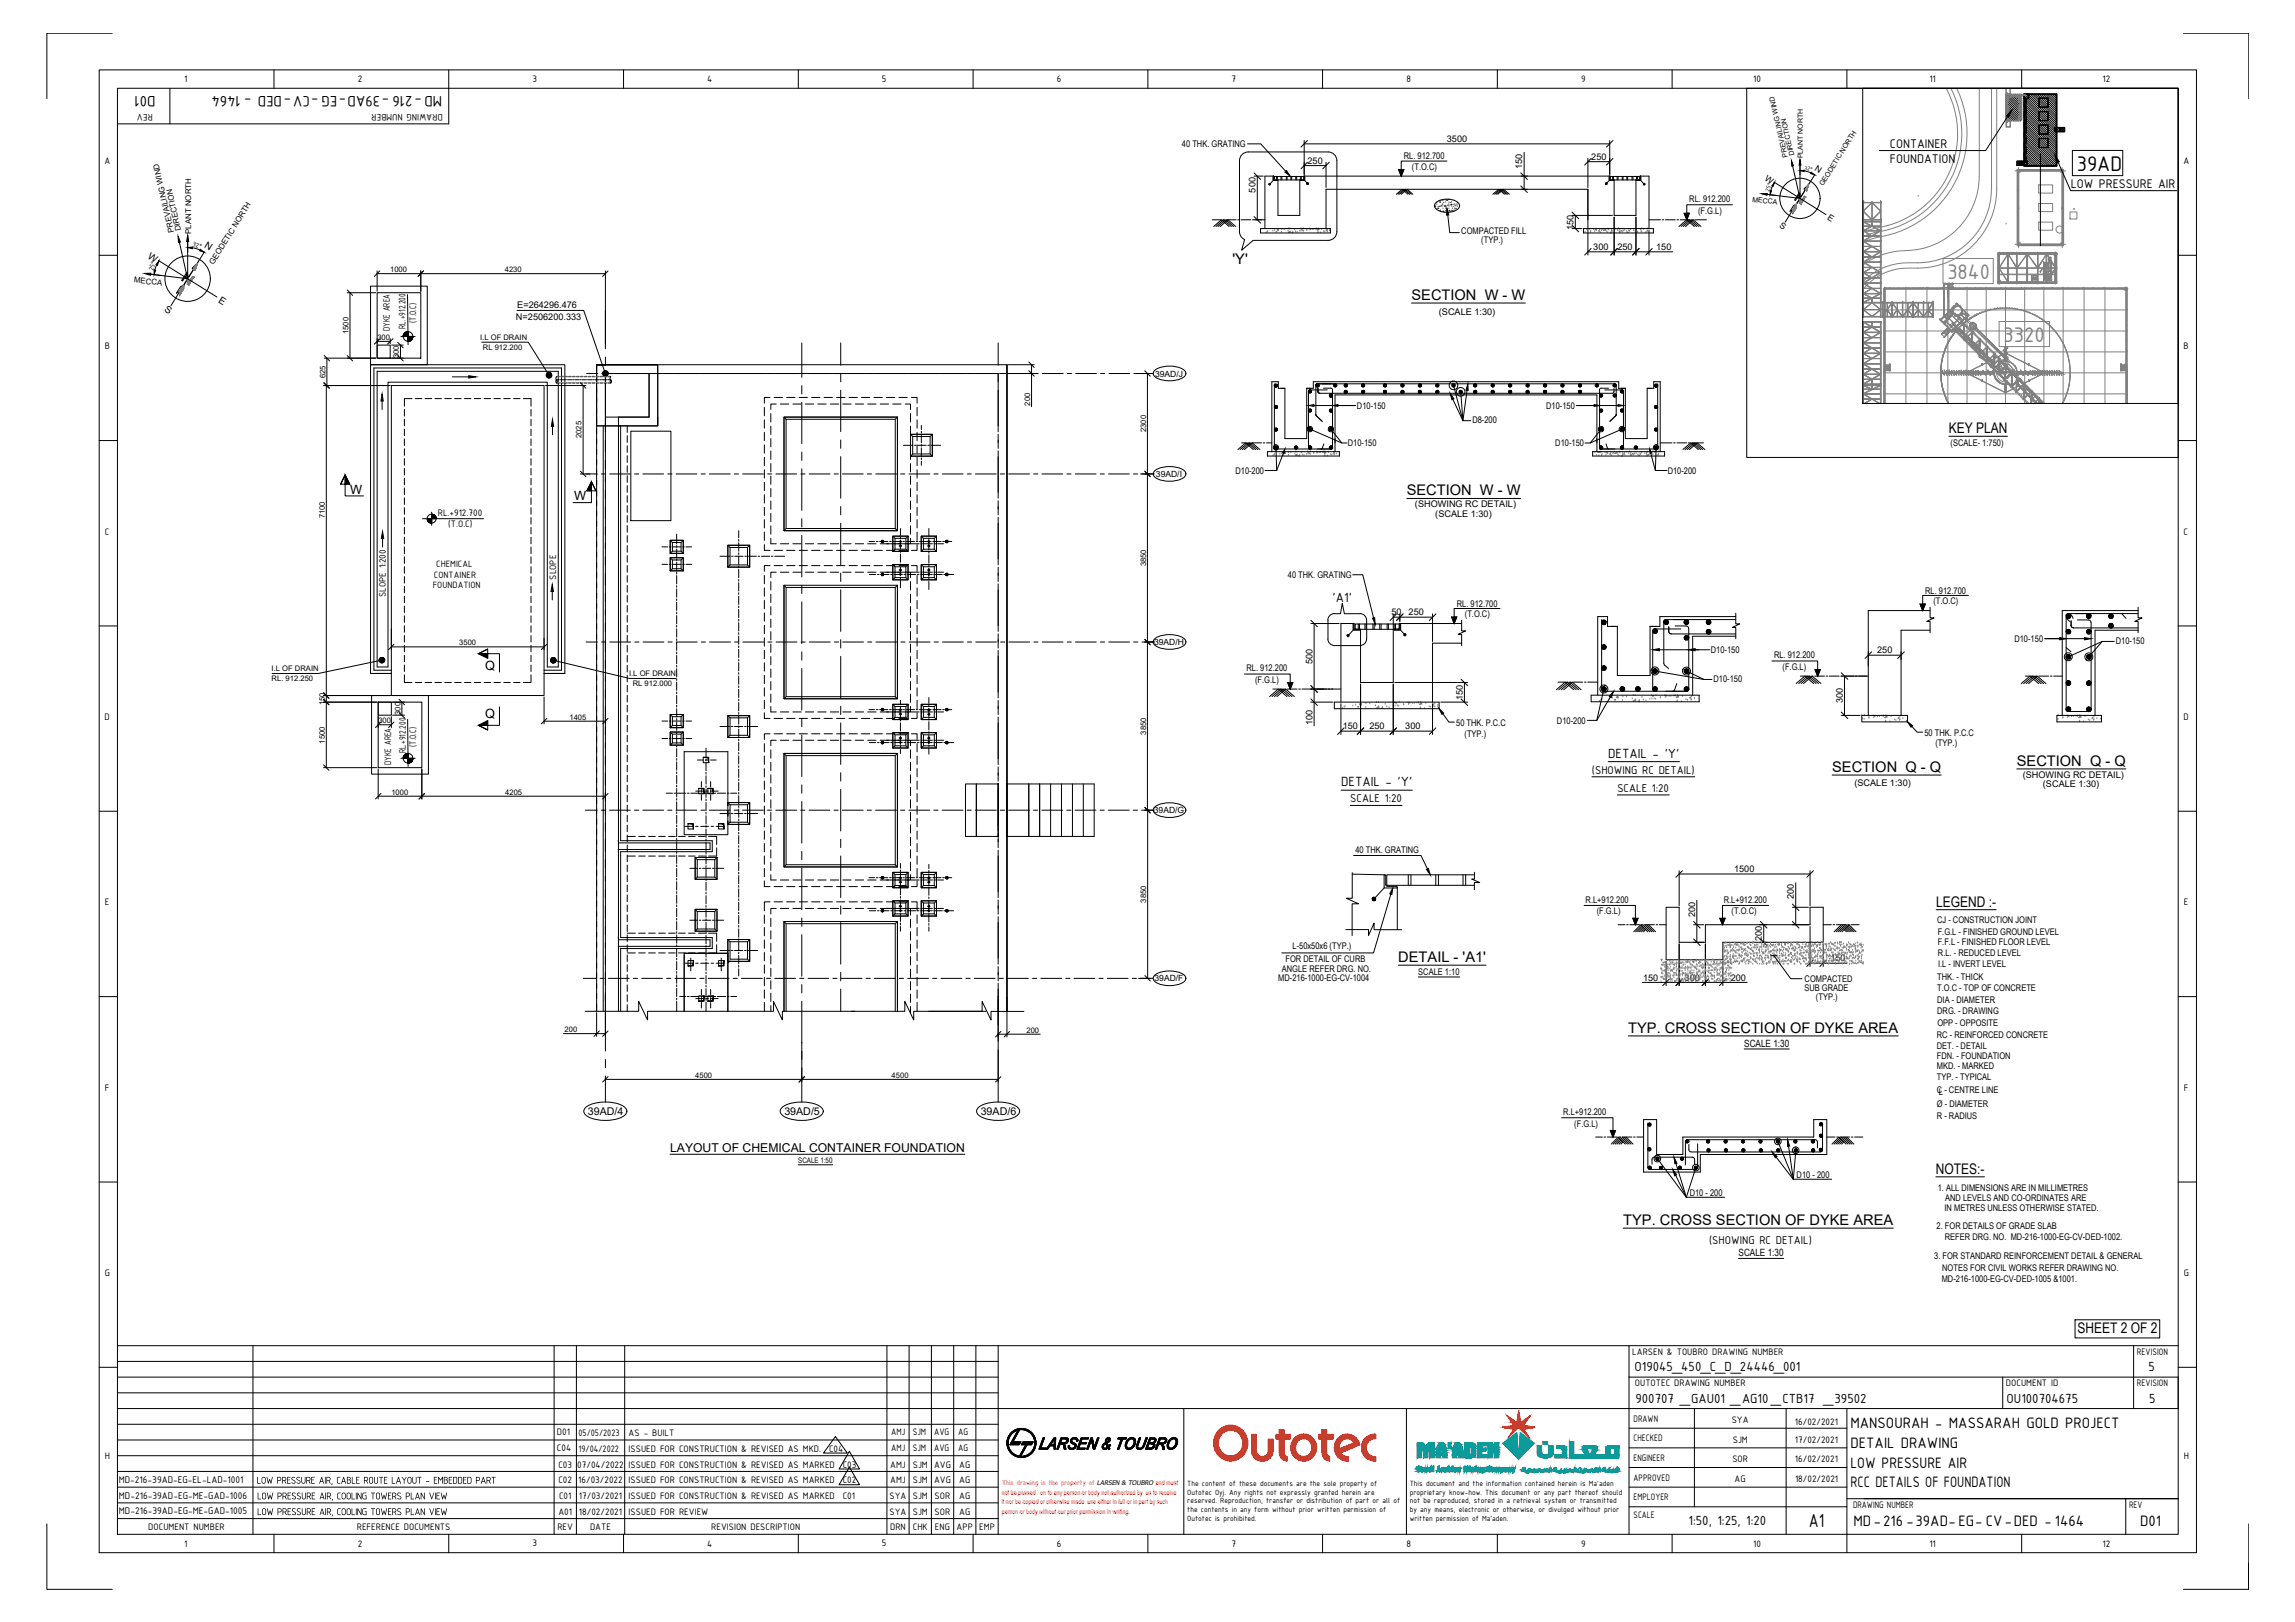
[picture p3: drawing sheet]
<svg xmlns="http://www.w3.org/2000/svg" width="841mm" height="594mm" viewBox="0 0 841 594" stroke-linecap="round" stroke-linejoin="round" font-family="sans-serif">
<defs><g id="words">
<text font-size="8.3" x="761.1" y="62.8">39AD</text>
<g font-size="8.3" fill="#808080">
<text x="713.6" y="102.3">3840</text>
<text x="734.2" y="125.4">3320</text>
</g>
<text font-size="7.4" x="662.9" y="559.3">A1</text>
<g font-size="6">
<text x="57" y="35.2" transform="rotate(180 57 35.2)">D01</text>
<text x="162" y="35.2" transform="rotate(180 162 35.2)">MD-216 -39AD-EG -CV-DED - 1464</text>
<text x="678.1" y="523.1">MANSOURAH - MASSARAH GOLD PROJECT</text>
<text x="678.1" y="530.3">DETAIL DRAWING</text>
<text x="678.1" y="537.5">LOW PRESSURE AIR</text>
<text x="678.1" y="544.7">RCC DETAILS OF FOUNDATION</text>
<text x="679.2" y="559.1">MD-216 -39AD-EG- CV-DED - 1464</text>
<text x="784.3" y="559.1">D01</text>
</g>
<g font-size="5.4">
<text x="451.6" y="96.5">'Y'</text>
<text x="517.3" y="109.8">SECTION W - W</text>
<text x="714.2" y="158.7">KEY PLAN</text>
<text x="515.5" y="181.4">SECTION W - W</text>
<text x="739.1" y="280.5">SECTION Q - Q</text>
<text x="671.4" y="282.7">SECTION Q - Q</text>
<text x="709.5" y="332">LEGEND :-</text>
<text x="512.4" y="352.4">DETAIL - 'A1'</text>
<text x="596.7" y="378.3">TYP. CROSS SECTION OF DYKE AREA</text>
<text x="709.4" y="429.9">NOTES:-</text>
<text x="594.9" y="448.7">TYP. CROSS SECTION OF DYKE AREA</text>
<text x="761.3" y="488.2">SHEET 2 OF 2</text>
</g>
<g font-size="5.3">
<text x="488.3" y="220.6">'A1'</text>
<text x="589.4" y="277.6">DETAIL - 'Y'</text>
<text x="491.5" y="288.1">DETAIL - 'Y'</text>
</g>
<g font-size="5.2">
<text x="599" y="502">O19045_450_C_D_24446_001</text>
<text x="787.3" y="502">5</text>
<text x="599.3" y="514">900707 _GAU01 _AG10 _CTB17 _39502</text>
<text x="735.4" y="514">OU100704675</text>
<text x="787.6" y="514">5</text>
<text x="618.8" y="558.7">1:50, 1:25, 1:20</text>
</g>
<g font-size="5">
<text x="692.6" y="54">CONTAINER</text>
<text x="692.6" y="59.7">FOUNDATION</text>
<text x="758.9" y="68.8">LOW PRESSURE AIR</text>
</g>
<g font-size="4.7">
<text x="128.3" y="180.8">W</text>
<text x="210.4" y="183.3">W</text>
<text x="177.8" y="245.2">Q</text>
<text x="177.8" y="263">Q</text>
</g>
<g font-size="4.5">
<text x="583.4" y="283.4">(SHOWING RC DETAIL)</text>
<text x="494.8" y="293.8">SCALE 1:20</text>
<text x="592.7" y="290">SCALE 1:20</text>
<text x="245.6" y="421.8">LAYOUT OF CHEMICAL CONTAINER FOUNDATION</text>
<text x="626.3" y="455.6">(SHOWING RC DETAIL)</text>
</g>
<g font-size="3.9">
<text x="215.5" y="408.3">39AD/4</text>
<text x="287.4" y="408.3">39AD/5</text>
<text x="359.4" y="408.3">39AD/6</text>
<text x="94" y="543.4">LOW PRESSURE AIR, CABLE ROUTE LAYOUT - EMBEDDED PART</text>
<text x="94.2" y="549.2">LOW PRESSURE AIR, COOLING TOWERS PLAN VIEW</text>
<text x="94.2" y="554.9">LOW PRESSURE AIR, COOLING TOWERS PLAN VIEW</text>
</g>
<g font-size="3.8">
<text x="43.5" y="543.1">MD-216-39AD-EG-EL-LAD-1001</text>
<text x="43.6" y="548.9">MD-216-39AD-EG-ME-GAD-1006</text>
<text x="43.6" y="554.6">MD-216-39AD-EG-ME-GAD-1005</text>
</g>
<g font-size="3.7">
<text x="67.5" y="30">1</text>
<text x="131.1" y="30.1">2</text>
<text x="195.1" y="30">3</text>
<text x="259.2" y="30">4</text>
<text x="323.2" y="30">5</text>
<text x="387.3" y="30.1">6</text>
<text x="451.3" y="30">7</text>
<text x="515.4" y="30">8</text>
<text x="579.5" y="30">9</text>
<text x="642.4" y="30">10</text>
<text x="707" y="30">11</text>
<text x="770.5" y="30.1">12</text>
<text x="56" y="41.8" transform="rotate(180 56 41.8)">REV</text>
<text x="162.2" y="41.8" transform="rotate(180 162.2 41.8)">DRAWING NUMBER</text>
<text x="38.3" y="60">A</text>
<text x="800.1" y="60">A</text>
<text x="152.5" y="118.2" transform="rotate(-90 152.5 118.2)">(T.O.C)</text>
<text x="142.9" y="121.3" transform="rotate(-90 142.9 121.3)">DYKE AREA</text>
<text x="148.6" y="120.4" transform="rotate(-90 148.6 120.4)">RL.+912.200</text>
<text x="38.4" y="127.9">B</text>
<text x="800.2" y="127.9">B</text>
<text x="160.4" y="189.1">RL.+912.700</text>
<text x="38.4" y="195.8">C</text>
<text x="164.3" y="193.2">(T.O.C)</text>
<text x="800.2" y="195.8">C</text>
<text x="203.9" y="212.3" transform="rotate(-90 203.9 212.3)">SLOPE</text>
<text x="141.4" y="218.7" transform="rotate(-90 141.4 218.7)">SLOPE 1:200</text>
<text x="38.3" y="263.6">D</text>
<text x="800.2" y="263.6">D</text>
<text x="148.7" y="276" transform="rotate(-90 148.7 276)">RL.+912.200</text>
<text x="152.5" y="273.5" transform="rotate(-90 152.5 273.5)">(T.O.C)</text>
<text x="143.3" y="280.2" transform="rotate(-90 143.3 280.2)">DYKE AREA</text>
<text x="38.4" y="331.5">E</text>
<text x="800.3" y="331.5">E</text>
<text x="639.2" y="383.4">SCALE 1:30</text>
<text x="38.5" y="399.4">F</text>
<text x="800.3" y="399.4">F</text>
<text x="637.1" y="460.1">SCALE 1:30</text>
<text x="38.4" y="467.3">G</text>
<text x="800.3" y="467.3">G</text>
<text x="598.2" y="496.3">LARSEN &amp; TOUBRO DRAWING NUMBER</text>
<text x="783.1" y="496.3">REVISION</text>
<text x="599.1" y="507.8">OUTOTEC DRAWING NUMBER</text>
<text x="735.1" y="507.8">DOCUMENT ID</text>
<text x="783.1" y="507.8">REVISION</text>
<text x="598.7" y="520.7">DRAWN</text>
<text x="634.6" y="521.2">SYA</text>
<text x="657.8" y="521.9">16/02/2021</text>
<text x="204.1" y="525.8">D01</text>
<text x="212" y="526.1">05/05/2023</text>
<text x="230.4" y="526">AS - BUILT</text>
<text x="326.6" y="525.8">AMJ</text>
<text x="334.5" y="525.8">SJM</text>
<text x="342.3" y="525.8">AVG</text>
<text x="351.1" y="525.8">AG</text>
<text x="598.7" y="527.9">CHECKED</text>
<text x="204.1" y="531.5">C04</text>
<text x="212" y="531.9">19/04/2022</text>
<text x="230.4" y="531.7">ISSUED FOR CONSTRUCTION &amp; REVISED AS MKD.</text>
<text x="303.8" y="531.7">C04</text>
<text x="326.6" y="531.5">AMJ</text>
<text x="334.5" y="531.5">SJM</text>
<text x="342.3" y="531.5">AVG</text>
<text x="351.1" y="531.5">AG</text>
<text x="635" y="528.4">SJM</text>
<text x="657.8" y="528.4">17/02/2021</text>
<text x="38.4" y="534.2">H</text>
<text x="204.6" y="537.5">C03</text>
<text x="211.6" y="537.5">07/04/2022</text>
<text x="230.4" y="537.5">ISSUED FOR CONSTRUCTION &amp; REVISED AS MARKED</text>
<text x="308.8" y="537.5">C03</text>
<text x="326.2" y="537.5">AMJ</text>
<text x="334.5" y="537.5">SJM</text>
<text x="342.3" y="537.5">AVG</text>
<text x="351.5" y="537.5">AG</text>
<text x="598.7" y="535.1">ENGINEER</text>
<text x="634.9" y="535.5">SOR</text>
<text x="657.8" y="535.6">16/02/2021</text>
<text x="800.3" y="534.2">H</text>
<text x="204.6" y="543.2">C02</text>
<text x="211.9" y="543.2">16/03/2022</text>
<text x="230.4" y="543.2">ISSUED FOR CONSTRUCTION &amp; REVISED AS MARKED</text>
<text x="308.8" y="543.2">C02</text>
<text x="326.2" y="543.2">AMJ</text>
<text x="334.5" y="543.2">SJM</text>
<text x="342.3" y="543.2">AVG</text>
<text x="351.5" y="543.2">AG</text>
<text x="598.7" y="542.3">APPROVED</text>
<text x="635.7" y="542.7">AG</text>
<text x="657.8" y="542.8">18/02/2021</text>
<text x="204.9" y="549">C01</text>
<text x="212.2" y="549">17/03/2021</text>
<text x="230.4" y="549">ISSUED FOR CONSTRUCTION &amp; REVISED AS MARKED</text>
<text x="308.8" y="549">C01</text>
<text x="326" y="549">SYA</text>
<text x="334.5" y="549">SJM</text>
<text x="342.5" y="549">SOR</text>
<text x="351.5" y="549">AG</text>
<text x="598.7" y="549.5">EMPLOYER</text>
<text x="204.6" y="554.8">A01</text>
<text x="212.2" y="554.8">18/02/2021</text>
<text x="230.4" y="554.8">ISSUED FOR REVIEW</text>
<text x="326" y="554.8">SYA</text>
<text x="334.5" y="554.8">SJM</text>
<text x="342.5" y="554.8">SOR</text>
<text x="351.5" y="554.8">AG</text>
<text x="598.7" y="556.1">SCALE</text>
<text x="679.1" y="552.5">DRAWING NUMBER</text>
<text x="780.2" y="552.5">REV</text>
<text x="54.3" y="560.3">DOCUMENT NUMBER</text>
<text x="130.8" y="560.3">REFERENCE DOCUMENTS</text>
<text x="204.2" y="560.3">REV</text>
<text x="216.2" y="560.3">DATE</text>
<text x="260.6" y="560.3">REVISION DESCRIPTION</text>
<text x="326.2" y="560.3">DRN</text>
<text x="334.5" y="560.3">CHK</text>
<text x="342.6" y="560.3">ENG</text>
<text x="350.5" y="560.3">APP</text>
<text x="358.8" y="560.3">EMP</text>
<text x="67.5" y="566.4">1</text>
<text x="131.1" y="566.5">2</text>
<text x="195.1" y="566.4">3</text>
<text x="259.2" y="566.4">4</text>
<text x="323.2" y="566.4">5</text>
<text x="387.3" y="566.5">6</text>
<text x="451.3" y="566.4">7</text>
<text x="515.4" y="566.4">8</text>
<text x="579.5" y="566.5">9</text>
<text x="642.4" y="566.4">10</text>
<text x="707" y="566.4">11</text>
<text x="770.5" y="566.5">12</text>
</g>
<g font-size="3.6">
<text x="54" y="94.4" transform="rotate(32 54 94.4)">W</text>
<text x="74.7" y="90.5" transform="rotate(32 74.7 90.5)">N</text>
<text x="60.1" y="113.9" transform="rotate(32 60.1 113.9)">S</text>
<text x="79.8" y="110.5" transform="rotate(32 79.8 110.5)">E</text>
<text x="159.9" y="207.6">CHEMICAL</text>
<text x="158.6" y="215.3">FOUNDATION</text>
<text x="159" y="211.6">CONTAINER</text>
</g>
<g font-size="3.4">
<text x="530.2" y="52">3500</text>
<text x="433.1" y="54">40 THK. GRATING</text>
<text x="514.4" y="58.3">RL. 912.700</text>
<text x="583.1" y="58.6">250</text>
<text x="479.2" y="60">250</text>
<text x="517.4" y="62.3">(T.O.C)</text>
<text x="557.9" y="61.9" transform="rotate(-90 557.9 61.9)">150</text>
<text x="460.1" y="70.5" transform="rotate(-90 460.1 70.5)">500</text>
<text x="619.1" y="73.9">RL. 912.200</text>
<text x="622.3" y="78.3">(F.G.L)</text>
<text x="535.5" y="85.8">COMPACTED FILL</text>
<text x="542.8" y="89.2">(TYP.)</text>
<text x="576.7" y="84.2" transform="rotate(-90 576.7 84.2)">150</text>
<text x="583.9" y="91.6">300</text>
<text x="592.7" y="91.6">250</text>
<text x="606.9" y="91.6">150</text>
<text x="189.6" y="112.7">E=264296.476</text>
<text x="189.1" y="117.2">N=2506200.333</text>
<text x="527.3" y="115.4">(SCALE 1:30)</text>
<text x="714.8" y="163.4">(SCALE- 1:750)</text>
<text x="518.5" y="185.8">(SHOWING RC DETAIL)</text>
<text x="526" y="189.3">(SCALE 1:30)</text>
<text x="472" y="211.7">40 THK. GRATING</text>
<text x="705.5" y="217.4">RL. 912.700</text>
<text x="708.5" y="221.3">(T.O.C)</text>
<text x="509.9" y="225.4">50</text>
<text x="516.2" y="225.4">250</text>
<text x="533.9" y="222.2">RL. 912.700</text>
<text x="536.8" y="226.1">(T.O.C)</text>
<text x="626.9" y="239.3">D10-150</text>
<text x="687.9" y="239.3">250</text>
<text x="738.2" y="235.2">D10-150</text>
<text x="775.4" y="236">D10-150</text>
<text x="456.8" y="245.8">RL. 912.200</text>
<text x="480.9" y="243.1" transform="rotate(-90 480.9 243.1)">500</text>
<text x="650.1" y="241">RL. 912.200</text>
<text x="653.2" y="245.3">(F.G.L)</text>
<text x="459.9" y="250.1">(F.G.L)</text>
<text x="627.9" y="249.9">D10-150</text>
<text x="536" y="256.5" transform="rotate(-90 536 256.5)">150</text>
<text x="675.3" y="257.6" transform="rotate(-90 675.3 257.6)">300</text>
<text x="480.9" y="265.6" transform="rotate(-90 480.9 265.6)">100</text>
<text x="492.1" y="267.2">150</text>
<text x="501.8" y="267.2">250</text>
<text x="515" y="267.2">300</text>
<text x="533.6" y="265.8">50 THK. P.C.C</text>
<text x="536.7" y="269.8">(TYP.)</text>
<text x="570.6" y="265.2">D10-200</text>
<text x="705.2" y="269.4">50 THK. P.C.C</text>
<text x="709.3" y="273.1">(TYP.)</text>
<text x="679.6" y="287.9">(SCALE 1:30)</text>
<text x="741.2" y="285">(SHOWING RC DETAIL)</text>
<text x="748.7" y="288.4">(SCALE 1:30)</text>
<text x="496.7" y="312.3">40 THK. GRATING</text>
<text x="635.5" y="319.5">1500</text>
<text x="657.4" y="329.4" transform="rotate(-90 657.4 329.4)">200</text>
<text x="581.1" y="330.6">R.L+912.200</text>
<text x="585.2" y="334.9">(F.G.L)</text>
<text x="621.2" y="335.8" transform="rotate(-90 621.2 335.8)">200</text>
<text x="631.7" y="330.6">R.L+912.200</text>
<text x="634.6" y="334.9">(T.O.C)</text>
<text x="709.9" y="337.9">CJ - CONSTRUCTION JOINT</text>
<text x="473.7" y="347.8">L-50x50x6 (TYP.)</text>
<text x="645.7" y="344.7" transform="rotate(-90 645.7 344.7)">200</text>
<text x="710.1" y="342.4">F.G.L - FINISHED GROUND LEVEL</text>
<text x="710.1" y="346.1">F.F.L - FINISHED FLOOR LEVEL</text>
<text x="471.1" y="352.5">FOR DETAIL OF CURB</text>
<text x="670.8" y="352.1">150</text>
<text x="710.2" y="350.2">R.L. - REDUCED LEVEL</text>
<text x="468.4" y="359.4">MD-216-1000-EG-CV-1004</text>
<text x="469.8" y="355.9">ANGLE REFER DRG. NO.</text>
<text x="519.8" y="357.1">SCALE 1:10</text>
<text x="602.1" y="359.1">150</text>
<text x="617.3" y="359.1">300</text>
<text x="634.2" y="359.1">200</text>
<text x="661.3" y="359.6">COMPACTED</text>
<text x="709.9" y="359">THK. - THICK</text>
<text x="710.2" y="354.3">I.L - INVERT LEVEL</text>
<text x="661.2" y="362.9">SUB GRADE</text>
<text x="709.9" y="363.1">T.O.C - TOP OF CONCRETE</text>
<text x="665.5" y="366.1">(TYP.)</text>
<text x="709.9" y="367.5">DIA - DIAMETER</text>
<text x="709.9" y="371.4">DRG. - DRAWING</text>
<text x="710" y="375.7">OPP - OPPOSITE</text>
<text x="709.8" y="380">RC - REINFORCED CONCRETE</text>
<text x="709.8" y="384.1">DET. - DETAIL</text>
<text x="709.8" y="387.9">FDN. - FOUNDATION</text>
<text x="709.8" y="391.4">MKD. - MARKED</text>
<text x="709.8" y="395.6">TYP. - TYPICAL</text>
<text x="709.8" y="400.2">C - CENTRE LINE</text>
<text x="710.5" y="401.2">L</text>
<text x="709.8" y="405.3">Ø - DIAMETER</text>
<text x="572.8" y="408.3">R.L+912.200</text>
<text x="576.9" y="412.7">(F.G.L)</text>
<text x="709.8" y="409.9">R - RADIUS</text>
<text x="658.4" y="431.5">D10 - 200</text>
<text x="710.1" y="436.1">1. ALL DIMENSIONS ARE IN MILLIMETRES</text>
<text x="619.2" y="438.1">D10 - 200</text>
<text x="712.6" y="443.5">IN METRES UNLESS OTHERWISE STATED.</text>
<text x="712.8" y="439.7">AND LEVELS AND CO-ORDINATES ARE</text>
<text x="709.7" y="450">2. FOR DETAILS OF GRADE SLAB</text>
<text x="712.7" y="454.3">REFER DRG. NO. MD-216-1000-EG-CV-DED-1002.</text>
<text x="708.8" y="461.1">3. FOR STANDARD REINFORCEMENT DETAIL &amp; GENERAL</text>
<text x="711.7" y="465.4">NOTES FOR CIVIL WORKS REFER DRAWING NO.</text>
<text x="711.6" y="469.7">MD-216-1000-EG-CV-DED-1005 &amp;1001.</text>
</g>
<g font-size="3.3">
<text x="497.3" y="149.6">D10-150</text>
<text x="566.6" y="149.6">D10-150</text>
<text x="539.6" y="155.1">D8-200</text>
<text x="493.9" y="163.4">D10-150</text>
<text x="570" y="163.4">D10-150</text>
<text x="452.7" y="173.6">D10-200</text>
<text x="611.2" y="173.6">D10-200</text>
</g>
<g font-size="3.2">
<text x="646.5" y="65.8" transform="rotate(32 646.5 65.8)">W</text>
<text x="664.9" y="62.3" transform="rotate(32 664.9 62.3)">N</text>
<text x="651.9" y="83.2" transform="rotate(32 651.9 83.2)">S</text>
<text x="669.4" y="80.1" transform="rotate(32 669.4 80.1)">E</text>
</g>
<g font-size="3.1">
<text x="423.3" y="137.9">39AD/J</text>
<text x="423.6" y="174.7">39AD/I</text>
<text x="422.9" y="236.3">39AD/H</text>
<text x="422.9" y="297.9">39AD/G</text>
<text x="423.1" y="359.4">39AD/F</text>
</g>
<g font-size="3">
<text x="435.1" y="544.2">The content of these documents are the sole property of</text>
<text x="516.6" y="544.2">This document and the information contained herein is Ma'aden</text>
<text x="435.1" y="547.4">Outotec Oyj. Any rights not expressly granted herein are</text>
<text x="435.1" y="550.6">reserved. Reproduction, transfer or distribution of part or all of</text>
<text x="516.6" y="547.4">proprietary know-how. This document or any part thereof should</text>
<text x="516.6" y="550.6">not be reproduced, stored in a retrieval system or transmitted</text>
<text x="435.1" y="553.8">the contents in any form without prior written permission of</text>
<text x="435.1" y="557">Outotec is prohibited.</text>
<text x="516.6" y="553.8">by any means, electronic or otherwise, or divulged without prior</text>
<text x="516.6" y="557">written permission of Ma'aden.</text>
</g>
<g font-size="2.9">
<text x="63.8" y="85" transform="rotate(-103 63.8 85)">PREVAILING WIND</text>
<text x="66.4" y="84.4" transform="rotate(-103 66.4 84.4)">DIRECTION</text>
<text x="70" y="85.6" transform="rotate(-90 70 85.6)">PLANT NORTH</text>
<text x="78.3" y="97.1" transform="rotate(-58 78.3 97.1)">GEODETIC NORTH</text>
<text x="49" y="103.4" transform="rotate(7 49 103.4)">MECCA</text>
</g>
<g font-size="2.8">
<text x="143" y="99.7">1000</text>
<text x="185" y="99.7">4230</text>
<text x="127.7" y="122.4" transform="rotate(-90 127.7 122.4)">1500</text>
<text x="138.3" y="124.5">300</text>
<text x="176" y="124.7">I.L OF DRAIN</text>
<text x="146.2" y="131.1" transform="rotate(-90 146.2 131.1)">300</text>
<text x="176.9" y="128.1">RL 912.200</text>
<text x="119.3" y="138.5" transform="rotate(-90 119.3 138.5)">625</text>
<text x="377.5" y="148.5" transform="rotate(-90 377.5 148.5)">200</text>
<text x="213.1" y="160.5" transform="rotate(-90 213.1 160.5)">2025</text>
<text x="420" y="158.3" transform="rotate(-90 420 158.3)">2300</text>
<text x="119" y="189.9" transform="rotate(-90 119 189.9)">7100</text>
<text x="420" y="207.5" transform="rotate(-90 420 207.5)">3850</text>
<text x="168.3" y="236.4">3500</text>
<text x="99.6" y="245.9">I.L OF DRAIN</text>
<text x="99.6" y="249.5">RL. 912.250</text>
<text x="230.5" y="247.8">I.L OF DRAIN</text>
<text x="231.9" y="251.4">RL 912.000</text>
<text x="119" y="258.3" transform="rotate(-90 119 258.3)">150</text>
<text x="146.7" y="261.9" transform="rotate(-90 146.7 261.9)">300</text>
<text x="208.7" y="263.6">1405</text>
<text x="138.7" y="264.9">300</text>
<text x="420" y="269.1" transform="rotate(-90 420 269.1)">3850</text>
<text x="119" y="272.4" transform="rotate(-90 119 272.4)">1500</text>
<text x="143.4" y="291.1">1000</text>
<text x="185.2" y="291.1">4205</text>
<text x="420" y="330.6" transform="rotate(-90 420 330.6)">3850</text>
<text x="206.9" y="378.1">200</text>
<text x="376.2" y="378.2">200</text>
<text x="254.8" y="394.8">4500</text>
<text x="326.8" y="394.8">4500</text>
<text x="292.5" y="426">SCALE 1:50</text>
</g>
<g font-size="2.7">
<text x="70.4" y="90.2" transform="rotate(16 70.4 90.2)">32°</text>
<text x="56.1" y="99.4" transform="rotate(-71 56.1 99.4)">25°</text>
</g>
<text font-size="2.7" fill="#f00" x="367.2" y="544.1">This drawing is the property of</text>
<g font-size="2.6">
<text x="655.2" y="57.4" transform="rotate(-103 655.2 57.4)">PREVAILING WIND</text>
<text x="657.5" y="56.9" transform="rotate(-103 657.5 56.9)">DIRECTION</text>
<text x="660.7" y="58" transform="rotate(-90 660.7 58)">PLANT NORTH</text>
<text x="668.1" y="68.2" transform="rotate(-58 668.1 68.2)">GEODETIC NORTH</text>
<text x="642.1" y="73.8" transform="rotate(7 642.1 73.8)">MECCA</text>
</g>
<g font-size="2.4">
<text x="661.1" y="62.1" transform="rotate(16 661.1 62.1)">32°</text>
<text x="648.4" y="70.3" transform="rotate(-71 648.4 70.3)">25°</text>
<text x="402" y="544.1">LARSEN &amp; TOUBRO and must</text>
</g>
<g font-size="2.4" fill="#f00">
<text x="367.1" y="547.5">not be passed on to any person or body not authorized by us to receive</text>
<text x="367.1" y="551">it nor be copied or otherwise made use either in full or in part by such</text>
<text x="367.1" y="554.5">person or body without our prior permission in writing.</text>
</g>
</g></defs>
<!-- layer: CI-EXISTING -->
<g fill="none" stroke="#808080" stroke-width=".37">
<path d="M713.2 32.4a35.1 35.1 0 0 1-26.7 51.4l-3.8 1.3M715 32.4a36.4 36.4 0 0 1-26 52.4M717.1 32.4a38.5 38.5 0 0 1-29.7 54.7l-4.8 1.7M725.3 32.4v32.3a27.1 27.1 0 0 1-26.9 27.1M729.8 32.4v36.7a27.1 27.1 0 0 1-27.1 27.2 24.4 24.4 0 0 0-20 6.9M731.7 32.4v36.7a29.4 29.4 0 0 1-32.6 29.1 20.7 20.7 0 0 0-16.4 7.9M682.7 80l.2 .5-.2-.1M682.7 74h.1M682.7 74.2h.1M682.7 74h.2v6.7h-.2zM682.7 74h.2M682.7 74.3h.1"/>
<path d="M682.8 74h.1M682.8 74.3h.1M682.8 77.3h.1M682.8 77.4l3.2 3.2M682.8 74.1l-.1 .2zM682.8 74.1h.1M682.8 74.1v.2M682.8 74.2h.1M682.8 77.3l-.1 .1M682.8 74l-.1 .3h.2M682.8 74v6.7M682.8 74.2h6.4"/>
<path d="M682.9 74h.1M682.9 74.3h.1M682.9 74l-.1 .3M682.9 77.3l3.1 3.3M682.9 74l-.1 6.7M682.9 77.5l3.1 3M683 74.2h.1M686 74.2l-3.2 3.1M686 74.2h.1M686 74.2l.1 6.3M686 74.3v6.2M686 74.3l-3.2 3"/>
<path d="M686 74.2v.1M686 74.3v6.3M686 74.3l-3.1 3M686 74.3l3.2 3.1M686 74.2l3.2 3.1M689.1 74l.2 6.7zM689.1 74h.1M689.1 77.2l.1 .2M689.1 74.3h.1M689.1 74h.2M689.2 74h.1M689.2 74.3h.1"/>
<path d="M689.2 74.2l-6.4 .1M689.2 74.1l-.1 .2zM689.2 74.1v.2M689.2 74v6.7M689.2 77.4l-3.2 3.1M689.3 74h.1M689.3 74.3h.1M689.3 74l-.1 6.7M689.3 74l-.1 .3M702.9 71.9h.1M738.4 62.6h18.6M739.3 63.1v25.9"/>
<path d="M739.3 62.3h.1M739.3 62.3v27.6h16.9v-27.6h-.2M739.3 62.3h.2M739.5 62.3h.1M739.5 62.3l.5 .2M739.5 70.3h.1M739.5 62.3v27.4M739.5 63.1h.1M739.5 62.9h.1M739.6 62.5h.1M739.6 62.5l.1 .1M739.6 62.7h.1"/>
<path d="M739.6 62.6h.1M739.6 62.6h.2M739.6 62.6v26.9l.2-13.1M739.7 76.3h.1M739.7 76.4h.1M739.7 62.6h.1M739.7 62.5h.1M739.7 76.3v.1M739.7 61.3v29.4M739.7 62.5h16M739.8 76.4h.1M739.8 62.6h.1"/>
<path d="M739.8 62.6v13.7M739.8 62.7h.1M739.8 62.7h15.8M739.8 62.5h.1M740 62.7l-.2 .2M740.2 62.5h15M740.2 62.7v.4h-.4M747.1 74.5h5.1v3h-5.1zM747.1 67.7h5.1v3h-5.1zM755.2 62.3h.1M755.2 62.7v.4h.4M755.5 62.7l.1 .2"/>
<path d="M755.6 62.7h.1M755.6 76.4h.1M755.6 62.6h.1M755.6 62.6v13.7M755.6 76.4l.2 13.1M755.6 76.4h.2M755.7 62.6l.1 26.9M755.7 62.5v.1M755.7 76.3l.1 .1M755.7 76.3h.1M755.7 61.3v29.4M755.8 76.3h.1"/>
<path d="M755.8 76.4h.1M755.8 70.3h.2M755.8 63.1h.2M755.8 62.7h.1M755.8 62.9h.2M755.8 62.5h.1M756 62.3l-.5 .2M756 62.3v27.4M756.2 66.9v19.4M756.2 62.1v.2h-16.7M756.2 62.1h-16.9l.2 .2M756.2 62.1h-17v1"/>
<path d="M756.2 62.1v1.5M758.6 77.6h2.5v2.6h-2.5zM682.7 81.2h.1M682.7 80.5h.1M682.7 81.1h6.7v.2M682.7 81.2h6.7M682.7 80.7h.2M682.7 81.3h6.7M682.7 81h.2zM682.7 81h.1M682.7 99.9h.1M682.7 99.8h.1"/>
<path d="M682.7 99.9h.2M682.7 88.3v.1M682.7 88.3h.1M682.7 88.4h.1M682.7 88.3l.2 .1M682.7 84.5h.1M682.7 84.4h.1M682.7 81.2h.2v29.7h-.2zM682.7 92.1h.1M682.7 92.2l.2-.1zM682.7 92.2h.1M682.7 96h.1"/>
<path d="M682.7 96h.2zM682.7 88.3h.2M682.7 80.4l.1 .1M682.7 80.4h.1M682.7 80.7h.1M682.7 80.4l.2 .1M682.7 80.4l.1 .3zM682.8 80.5h.1M682.8 81h.1M682.8 96l6.4 3.9-6.5 3.7M682.8 80.4h.1M682.8 92.2l3.2 2z"/>
<path d="M682.8 96l.1 .1M682.8 80.7h.1M682.8 80.5v.2M682.8 81.1h.1M682.8 81.2h.1M682.8 82.9h3.2M682.8 84.5l3.2 1.9zM682.8 92.1l6.4 .2zM682.8 92.2h6.4h-6.4M682.8 96l6.4 .1zM682.8 96h6.4h-6.4M682.8 99.8l6.4 .1z"/>
<path d="M682.8 99.9h6.4h-6.4M682.8 94.1h3.2M682.8 88.3l6.3 3.8M682.8 84.4l6.4 .2zM682.8 84.5h6.4h-6.4M682.8 88.3l6.4 .1zM682.8 88.3h6.4h-6.4M682.8 81.2l6.3 3.2M682.8 99.9l3.2 1.9M682.8 84.5l3.2 1.9M682.8 90.3h.1M682.8 88.3l-.1 .2 6.2 3.6"/>
<path d="M682.8 80.5h6.4M682.8 81.1l6.3 3.3M682.8 81.1l-.1 .2 6.1 3.1M682.8 92.2l3.2 1.9M682.9 80.5h.1M682.9 80.7h.1M682.9 80.5l-.1 .2M682.9 80.4l-.1 .1M682.9 95.9l-.1 .2M682.9 95.9v.1M682.9 81h.1M682.9 90.2l3.1 .1z"/>
<path d="M682.9 90.2l3.1 .1M682.9 97.9h6.2M682.9 86.4h6.3M682.9 99.9h.1M682.9 88.3h.1M682.9 88.4h.1M682.9 84.5h-.2h.2M682.9 84.5h.1M682.9 92.2h.1M682.9 80.4l-.2 .1 .1 .2M682.9 95.9l6.3-3.8-6.4 3.9M682.9 96l6.4 3.8-6.5-3.7"/>
<path d="M682.9 96h.1M682.9 95.9l-.1 .1M682.9 96.1h.1M682.9 81.2h.1M683 80.5h.1M683 81.1v.1M683 80.5v.1M683 80.6h.1M686 81.2v1.7zM686 80.5l3.2-3.2-3.2 3.3M686 80.5h.1M686 82.8l3.2 .1z"/>
<path d="M686 90.2h3.1zM686 90.3h3.1M686 90.3l-3.2 1.9M686 97.9l-3.2 2M686 82.9l-3.2 1.6M686 86.4l3.2 .1zM686 94.1l3.2 .1zM686 80.6h.1M686 82.9h3.2M686 94.1h3.2M686 81.2v1.7M688.9 99.9l-6.2 3.7"/>
<path d="M689 84.7l-4.1 1.1-2.3 .9M689 81.1h.4v.2h-.4zM689 81.2h.1M689 81.1v.2M689.1 92.1l.2 .1zM689.1 92.2h.1M689.1 96h.2zM689.1 96h.1M689.1 99.8h.1M689.1 92.3h.1M689.1 92.3l-.2-.2 .4 .2-6.4 3.8M689.1 84.5h.2h-.2"/>
<path d="M689.1 84.4h.1M689.1 84.5h.1M689.1 81.2h.2v29.7h-.2zM689.1 88.3v.1M689.1 88.3h.1M689.1 88.4h.1M689.1 99.8v.1M689.1 99.9h.1M689.1 81h.1M689.1 81l.1 .1M689.1 81.4h.1M689.2 81.4h.1"/>
<path d="M689.1 99.8l-6.3 3.9M689.1 99.8l-.2 .1 .2-.1M689.2 80.4h.1M689.1 80.7h.1M689.1 80.4l.1 .3zM689.1 80.4h.1M689.1 80.4l.1 .1M689.1 80.4l.2 .1M689.3 80.4h.1M689.1 84.4v.3l-6.3 3.7M689.1 84.4l-.2 .2 .2-.2M689.1 80.7h.2"/>
<path d="M689.2 81.1h.1M689.2 80.7h.1M689.2 81h.1M689.2 80.5h-6.4M689.2 80.5h.1M689.2 80.5v.2M689.2 84.5l-.4-.1 .3 .2M689.2 84.5l-6.5 3.8 6.2-3.7M689.2 81v.4M689.3 80.5h.1M689.3 80.7h.1M689.3 80.5l-.1 .2"/>
<path d="M689.3 81h.1M689.3 81.4h.1M689.3 92.2h.1M689.3 96h.1M689.3 84.5h.1M689.3 88.3h.1M689.3 88.4h.1M689.3 88.3h-.2h.2M689.3 99.9h.1M689.3 99.9h-.2h.2M689.3 88.3v.1M689.4 81.1h.1"/>
<path d="M689.4 81.2h.1M689.4 81.1v.2M698.4 91.8a26.6 26.6 0 0 0-15.7 5.3M712 94.7h18.4v9.2h-18.4zM731.9 93.1h22M731.9 98.2h22M732.2 92.6h21.5v11.2h-21.5zM732.4 92.6v11.2M732.4 92.6h1.3M732.4 92.8h21v-.2h-21.2v11.1h21.4v-11.1l-.2 11.1M732.4 92.6h-.2v11.2h21.5M732.5 93.1h.1"/>
<path d="M732.5 92.9h.1M732.5 93.2h.1M732.5 92.9l.1 10.4M732.5 98.1v5.2M732.5 97.9v.6M732.5 98.2h.1M732.5 98.3h.1M732.5 98.1v.2zM732.5 98.1l.1 .1M732.5 98.2v.1M732.6 98.2h.1M732.6 98.1l-.1 .1"/>
<path d="M732.6 98.1h.1M732.6 93v10.4M732.7 93.1h20.5v10.2h-20.5zM732.7 92.3v11.8M732.7 93.2h.1M732.7 98.1h3.1M732.7 98.3l3.1 4.8M732.8 92.8h20.6M732.8 92.8h3M732.8 92.8v.1M732.9 92.8h-.5l.1 .5M732.9 93.1l-.2 .2"/>
<path d="M732.9 92.8h.1M733 97.4l-.3 .4 3.1-4.7v10.2l-3.1-4.8M733.5 92.8h.1M733.7 92.6h20v11.2M735.1 82.1h.1M735.8 93.2l-3.1 4.9M735.8 92.8h.1M735.9 92.8h3M735.9 93v10.4M736 93.2l3 4.9-1.1-1.8M736 98.1h3M736 93.1v10.2"/>
<path d="M736 93.1l3 4.7M737 92.8h.1M737 92.6h.1M738.4 89.5h18.6M738.8 92.8l.5 .1M738.8 93.1l.2 .2M739 93.2h.1M738.9 92.8v.1M739 93.1v10.2M739.1 93v10.4M739.1 92.3v11.8M739.2 98.1h.1"/>
<path d="M739.2 93.2h.1M739.2 98.1v.1M739.2 98l3.6-4.9v10.2M739.2 93.1v10.2M739.2 89v1l16-.1M739.3 98.1h3.5M739.3 89.7h16.9M739.3 93.1l-.1 .2M739.5 89h.1M739.5 89.2h.1M739.6 89.4h.1M739.6 89.6h.1"/>
<path d="M739.6 89.5h.1M739.7 89.5h.1M739.7 89.5h16M739.7 89.5l.1 .1M739.8 89.4h.1M739.8 89.2l.2 .2M739.8 89h.4v.4M739.8 89.4h15.8M739.8 89.6h-.2M739.8 89.6h.1M740 89.5v.2M740.2 89h.1"/>
<path d="M740.2 89.5v.2M740.2 89.9v.1M742.8 93.2l-3.6 5M742.9 93v10.4M743 93.2l3.6 4.9-1.8-2.5M743 98.1h3.7M743 93.1v10.2M743.1 93.1l3.6 4.8M746.5 93.1l.2 .2M746.7 93.2h.1M746.7 93.1v10.2M746.7 93v10.4"/>
<path d="M746.7 92.3v11.8M746.9 93.2h.1M746.9 93.1v10.2M747 92.8l-.5 .1M747 93.1l-.1 .2M747 92.8h.1M747.1 81.4h5.1v2.9h-5.1zM747.7 99.5h.1M747.7 99.6h.1M747.8 99.6h.1M747.7 99.5v.1M747.7 99.5l.1 .1"/>
<path d="M748.1 99h.1M748.1 98.9l-.4 .7M748.1 98.9v.1M748.1 99l-.4 .6M748.6 98.2l-.5 .8zM748.8 99h.1M748.8 99l.1 1.4zM748.8 99h.5v1.4v-1.4M748.9 96.2h.1M748.9 97.9v.2M748.9 96.2l.1 1.4M748.9 96.2v1.6"/>
<path d="M748.9 98.2l-.1 2.2M748.9 99h.4M749 96.3h.1M749 98.1h.1M749 96.3v1.3M749 97.7v.4M749 98.2v.8M749 96.2h.1M749 96.2l-.1 .1M749.1 97.7v.1M749.1 96.2h-.2l.2 .1M749.1 97.6v.2h.8"/>
<path d="M749.2 97.2h.1M749.2 97.2l-.5 .9 .6-.9M749.2 96.9l.6 .5M749.2 96.9h.7M749.2 99v1.4M749.3 99v1.4zM749.3 97.2h.1M749.3 99h.1M749.3 99h-.4v1.4M749.4 99.1h.1M749.3 99v.1M749.5 96.9h.1"/>
<path d="M749.4 98.6v.8M749.4 96.9h.1M749.4 96.9v.1M749.4 97h.1M749.4 96.8h.1M749.4 99.5v.2M749.4 96.8v.2M749.4 96.7v.3M749.4 96.7h.1M749.4 99.5h.5M749.4 99.4h.5M749.4 99.6v.1"/>
<path d="M749.4 99.4h.1M749.4 99.7l.1 .3zM749.4 99.4v.3v-.3M749.4 99.7l.4 .7M749.4 99.8l.4 .6M749.5 99.7h.1M749.4 99.4l.1 .3zM749.4 99.7v-.3l.1 .3M749.4 99.1v.1M749.4 99.5v.9M749.4 99.7l.2 .4M749.4 97.1l.3 .2"/>
<path d="M749.4 97.1l.4 .3M749.4 99.3v.1M749.5 99.7v.2M749.5 99.4v.3M749.5 99.4h.1M749.5 99.1h.1M749.5 99.2h.1M749.5 99.2l-.1 .2zM749.5 99.1l-.1 .3zM749.5 99.7v.2zM749.5 99.7v.3zM749.5 99.9v.5"/>
<path d="M749.5 99.8l.1 .3M749.5 100h.1M749.5 98.6l-.1 .4M749.5 99.2v.2zM749.5 99.2v.2M749.5 100l.2 .2-.2-.2M749.6 99.9h.1M749.5 99.9h.1M749.5 98.9h.1M749.5 98.8l-.1 .9M749.5 98.9v.2M749.5 100l.2 .2-.1-.2"/>
<path d="M749.5 100l.2 .2zM749.6 100l.1 .2M749.6 98.9h.1M749.6 96.7h.1M749.6 96.8v.6h.3M749.6 98.8l-.2 .8M749.6 99.9v.1M749.6 98.8h.1M749.6 98.8l-.1 .1M749.6 98.9l-.1 .2M749.7 96.6h.1M749.7 96.9h.1"/>
<path d="M749.7 97.1h.1M749.7 96.9v.1M749.7 96.7l-.4 .5M749.7 96.6l-.4 .6M749.7 97h.1M749.7 96.6v.4zM749.7 96.6v.3M749.7 96.6v.4M749.7 96.9v-.3v.4M749.7 97.2h.1M749.7 97.3h.1M749.7 97.2h.2"/>
<path d="M749.7 96.9v.2v-.2M749.9 97h.1M749.7 97.1h.2M749.7 98.6l-.1 .1M749.8 97.4h.1M749.8 97h.1M749.8 96.8h.1M749.8 96.4h.1M749.8 96.4l-.4 .4M749.8 96.3h.1M749.8 98.6l-.2 .2M749.8 98.6h.1"/>
<path d="M749.8 92.8h.1M749.8 97.4l.1 .2M749.8 92.8l3.3 .1M749.8 96.9h.1M749.8 93.1l-2.9 4.8 1.4-2.3M749.8 98.6l-.2 .3M749.8 96.8l.1 .1M749.8 96.9l.1 .1M749.8 99h.1M749.9 98.6h.1M749.8 97v.1M749.8 92.8l-2.9 .1"/>
<path d="M749.9 96.2h-.8v1.2M749.9 98.5h-.1M749.9 98.5l-.1 .1M749.9 98.5h.1M749.9 99.4h-.4h.4M749.9 99h.1M749.9 96.8h.1M749.9 96.9h.1M749.9 98.5l-.3 .3M749.9 98.5h-.9l.8 .1M749.9 96.8h-.1M749.9 96.6h-.2v.6h.2"/>
<path d="M749.9 97.3h-.2M749.9 97.4h.1M749.9 93.3v4.8M749.9 98.2v5.1M749.9 96.3l-.7 .6M749.9 93.1v10.2h-17.3M749.9 93.2l-3 4.9h3M750 92.8h.1M750 92.6h.1M750.1 98.4l.2-.1zM750.1 97.1l.2-.4-.2 .7M750.1 98.4h.2l-.2 .1"/>
<path d="M750.1 96.8h.1M750.1 97h.1M750.1 96.6l.1 .6M750.1 97.3h.1M750.1 96.2h.6v1.6h-.6M750.1 93v10.4M750.1 93.1v10.2h3M750.1 98.1h3M750.1 96.4l.3 .4M750.1 97.2h.1M750.1 93.2l3 5M750.1 99.5h.4"/>
<path d="M750.1 99.4h.4M750.1 96.9h.5M750.1 96.9v.2v-.2M750.2 97.2h.1M750.2 96.9v.2v-.2M750.2 97.3h.1M750.2 98.3l-.1 .1M750.3 98.3l-.2 .1M750.3 98.3v.1M750.3 98.3h.1M750.3 98.3h.3zM750.3 98.4h.1"/>
<path d="M750.4 96.9h.1M750.4 97.1l-.3 .3M750.4 98.2l-.1 .1M750.4 96.9l.1 .2M750.4 96.7h.1M750.4 96.8h.1M750.4 97h.1M750.4 97.1h.1M750.4 96.7v.2M750.5 97.1l-.4 .3M750.5 96.9h.1M750.5 96.8v.2"/>
<path d="M750.5 98.2l-.2 .1M750.5 96.7v.4M750.6 98.3h-.3M750.6 98.3h.1M750.6 98.2h.1M750.6 98.2v.1M750.6 99.3h.1M750.6 99.3l.1 .1M750.6 97.8v.3M750.6 99.6v.8M750.6 98.2l-.1 .1M750.6 98.3v1"/>
<path d="M750.6 98.2v1.1M750.6 98.2l.9 .4M750.7 99.3h.1M750.7 96.2h.9M750.7 96.3h.1M750.7 97.8v.3M750.7 98.3h.1M750.7 99.5h.1M750.7 99.4h.1M750.7 99.4v.1M750.7 98.3l.8 .4M750.8 94.3v1.9"/>
<path d="M750.8 96.2h.1M750.8 98.1v-1.9v1.9M750.8 98.1h.1M750.8 96.2v1.9M750.8 95.7h.7M750.8 96h.7M750.8 96.2h.7v1.9M750.8 98.1h.3M750.8 94.4v.1M750.8 94.2h.7M751 94.7h-.2M751 94.4l.5 .1"/>
<path d="M751.1 94.9l-.3 .1M751.1 94.7h.4M751.3 98.5h.4M751.3 98.2l.3 .3zM751.3 95.2h-.5M751.3 94.9l.2 .1M751.3 98.2l.3 .3M751.4 92.8h.1M751.4 92.6h.1M751.4 98.2l.1 .1M751.4 98.7h.1M751.4 98.6h.3"/>
<path d="M751.5 98.6v.1M751.5 98.7h.1M751.5 98.6l-.1 .1M751.5 95.4l-.7 .1M751.5 98.3l.1 .1M751.5 98.4h.1M751.5 98.3v.1M751.5 96.2h.1M751.5 98.7l.1 .1M751.6 98.7h.1M751.5 94.2l-.1 1M751.5 98.8l.2 .2"/>
<path d="M751.5 94.2l.1 1.2M751.5 95.6v.6M751.5 96.3h.1M751.6 96.3h.1M751.6 98.4v.1M751.6 96.4v1.6zM751.6 96.4h.1M751.6 98.5h.1M751.6 96.2h.1M751.6 98.1h.1M751.6 98.7l.1 .2M751.6 98.7l.1 .3z"/>
<path d="M751.6 96.2h.2M751.6 95.6v2.5M751.6 96.4v1.6M751.6 98h.1M751.6 98.8l.2 .8-.4 .8 .4-.8-.1-.6M751.7 99h.1M751.7 99l.1 .3zM751.7 99.8h.1M751.7 99.9h.1M751.7 98.2v.7M751.7 98.6v.3M751.7 96.3h.1"/>
<path d="M751.7 96.2l.2 .1zM751.7 98.1h.1M751.7 96.3v1.8M751.7 99.8l-.1 .3 .1-.2M751.7 99.9l-.1 .2zM751.7 99.8v.1M751.7 99v.3zM751.7 99l-.1-.3 .1 .3M751.7 98.2v.4M751.7 98.9v.1M751.7 99.3h.1M751.7 99.3l.1 .3"/>
<path d="M751.7 99.6h.1M751.7 99.6v.2M751.7 99.9l-.1 .2M751.7 99.6v.2zM751.7 99.3l.1 .3zM751.7 99.3v-.3l.1 .3M751.7 99l.1 .3M751.7 99.5h-1M751.8 99.3h.1M751.8 99.6h.1M751.8 99.6l-.1 .2M751.8 99.3v.3z"/>
<path d="M751.8 99.9l-.1 .5M751.8 99.5h.1M751.8 98.1h.1M751.8 96.2l-.1 1.9M751.8 96.2v1.9M751.8 98.2v2.2M752.9 92.8h.5M752.9 93.1l.2 .2M753 97.9l.1 .2M753.1 93.2h.1M753.1 98.1h.1M753.1 98.2v.1"/>
<path d="M753.1 98.2h.1M753.1 93.1v10.2v-4.8M753.1 98.5l-3 4.8 3-4.8M753.1 97.9l-3-4.8 3 4.8M753.1 93h.2v10.4h-.2zM753.1 98.2l-3 4.9M753.2 92.3v11.8M753.3 93.2h.1M753.3 98.2h.1M753.3 98.1v.1M753.3 98.1v.2M753.3 98.5h.1"/>
<path d="M753.3 97.9h.1M753.3 93.3h.1M753.4 92.8v10.8M753.4 92.9h-20.9v.2M753.6 92.8h.1M755.2 89.5v.2M755.5 89.5v.2M755.6 89.4h.1M755.6 89.6h.1M755.6 89.2l-.1 .2M755.6 89h-.4v.4M755.7 89.5h.1"/>
<path d="M755.7 89.5l.1 .1M755.8 89.5h.1M755.8 89h.2M755.8 89.2h.2M755.8 89.4h.1M755.8 85h.2M755.8 87.2h.2M755.8 89.6h-.2M755.8 89.6h.1M756.2 87.6h.1M756.2 86.6h.1M756.2 87.7v1.3"/>
<path d="M756.2 89h.1M756.2 89v1h-1M756.2 90h.1M682.7 117.8h6.7v.2h-6.7M682.7 117.9h.2zM682.7 110.7h6.7v.3h-6.7M682.7 110.9h.1M682.7 115.9l6.6 .2zM682.7 115.9v.1M682.7 115.9h.1M682.7 116.1h.1M682.7 117.9h6.7"/>
<path d="M682.7 110.9h6.7M682.7 115.9v.2M682.7 111h.1M682.7 107.5h.1M682.7 107.6l.2-.1zM682.7 107.6h.1M682.7 117.9v22.8h.2v-22.8M682.7 116l6.6 .1M682.7 103.7h.1M682.7 103.6h.1M682.7 103.7l.2 .1zM682.7 116h6.6"/>
<path d="M682.8 113.4l.1 .1M682.8 113.4l3.2 2.5M682.8 113.4h6.3M682.8 111h.1M682.8 110.9v.1M682.8 101.8h3.2M682.8 107.5l3.2 1.7zM682.8 105.6h3.2M682.8 107.5l6.4 .1zM682.8 107.6h6.4h-6.4M682.8 110.9v-29.7v29.7M682.8 117.8l-.1 .2 6.4 3.8-6.3-4 6.3 3.8"/>
<path d="M682.8 117.9v22.8v-22.8M682.8 113.4h.1M682.8 113.5h.1M682.8 113.4v.1M682.8 103.7l6.3 3.7M682.8 110.9l.1 5.1zM682.8 119.8h3.2M682.8 103.6l6.4 .2zM682.8 103.7h6.4h-6.4M682.8 113.5h6.3M682.8 110.9v5.1M682.8 109.2h.1"/>
<path d="M682.8 107.5l3.2 1.7M682.8 103.7l6.1 3.8M682.9 113.4h.1M682.9 109.2h3.1zM682.9 107.6h.1M682.9 107.5h.1M682.9 103.7h.1M682.9 113.3l-.1 .1M682.9 113.4v.1M682.9 113.5l3.1 2.5M682.9 113.4l3.1 2.5M682.9 110.9h.1"/>
<path d="M682.9 115.9v.1M682.9 116h.1M682.9 115.9l-.2 .1h.2M683 110.7v.3zM683 110.9h.1M683 110.8l-.3 .1M686 110.9v.1M686 105.6h3.2zM686 109.2h-3.1M686 105.6l-3.2 2M686 109.2h3.1M686 110.8h.1"/>
<path d="M686 110.8v.2M686 119.8l-3.2 1.9M686 101.8h3.2zM686 101.8h3.2M686 105.6h3.2M686 119.8h3.2M686 111l-3.1 2.4M686 110.9l-3.2 2.5M686 115.9v.1M686 117.9v1.9M686 110.9l3.2 2.5zM686 109.2v1.7"/>
<path d="M686 111l3.1 2.4M686 110.8l-3.1 2.5M686.1 119.8h3M689 110.9h.1M689 110.7v.1M689 115.9v.2M689.1 103.6l.2 .1zM689.1 103.6h.1M689.1 103.7h.1M689.1 107.5l.2 .1zM689.1 107.5h.1M689.1 107.6h.1"/>
<path d="M689.1 107.5l-6.3 3.4M689.1 115.9v.1M689.1 116h.1M689.1 116.1h.2M689.1 115.9v.2M689.1 110.9l.1 5.1zM689.1 113.4h.1M689.1 113.5l-3.1 2.5M689.1 113.4l-3.1 2.5M689.2 111h.1M689.2 110.7v.3M689.2 110.7h.1"/>
<path d="M689.2 107.6l-6.4 3.3-.1-.2 6.1-3.1M689.2 110.9v-29.7v29.7M689.2 117.9v22.8v-22.8M689.2 113.4l-.1 .1M689.2 113.4h.1M689.2 107.5h-.3l.2 .1M689.2 110.9v5.1M689.2 113.4l-3.2 2.6M689.3 111h.1M689.3 103.7h.1M689.3 107.5h.1M689.3 107.6h.1"/>
<path d="M689.3 115.9v.1M689.3 115.9h.1M689.3 116h.1M689.3 115.9v.2M689.4 117.8l-6.7 .1M689.4 117.9h.1M689.4 110.8h.1M689.4 110.9h.1M689.4 110.7v.2zM689.4 117.8v.1M689.4 117.8l-.3 .1M689.7 110.6h.3v5.6h-.3z"/>
<path d="M689.7 116.2h.2M689.7 116.2h.1M689.7 115.7h.3M689.7 115.8h.3M689.7 110.6h.3M689.7 116.2h.3M689.8 111.1h.2M689.8 110.6h.1M689.8 115.8h.1M689.8 111v.1M689.8 111h.1M689.9 115.8h.1"/>
<path d="M689.8 116.1h.1M689.8 116.1v.1M689.9 110.6h.1M689.8 110.7h18.6v.3h-18.6zM689.8 110.9h18.6h-18.6M689.8 115.9h18.6v.2h-18.6zM689.8 116h18.6h-18.6M689.8 113.4h1.8M689.8 110.6v5.5M689.9 111.1h.1M690 116.2h.1M690.1 113.5h89.5"/>
<path d="M690.1 105.9h89.5M690.5 106.1h.1M690.5 113.6h.1M690.5 108h.1M690.5 109.9h.1M690.5 116.2v7.7M690.5 108.5v7.7M690.5 105.7h.1M690.5 105.9v2.6zM690.5 105.9v2.6M690.5 108.5h.1M690.5 105.9h.1"/>
<path d="M690.5 109.8h.1M690.5 119.2h.1M690.5 111.7h.1M690.5 115.4h.1M690.5 117.3h.1M690.7 105.6h.1M690.7 105.7v27.7M690.7 105.6l-.3-.1v42.2M690.7 105.7h21.6M690.7 105.6v28v-.2M690.7 105.7h.6M690.7 105.5h21.6"/>
<path d="M690.8 105.1v42.6v-41.8h88.3v41.8v-42.6M690.8 105.6h.1M690.8 105.6h5.3M691 105.6h.1M691.5 113.4l1.9 2.6zM691.6 113.4l.1 2.6zM691.6 110.9v2.5M691.6 113.4v2.6M691.6 113.4l1.8 2.6M692.5 105.6h.1M693.3 110.9l.1 5.1zM693.4 116.1h.1"/>
<path d="M693.4 110.7h.1M693.4 110.8v.1M693.4 111h.1M693.4 110.9h.1M693.4 110.7v.1M693.4 115.9v.2v-.2M693.4 115.9h.1M693.4 110.9v5.1v-5.1M693.4 110.9l-3.5 5.1zM693.4 110.8l3.6 5.1h.3M693.4 110.9l-3.5 5.1M693.4 110.8l3.9 5.1"/>
<path d="M693.4 110.8l3.8 5.1M694 105.6h.1M695.3 113.4l.1 2.6zM695.3 113.4l-1.9 2.6zM695.3 110.9v2.5M695.3 113.4v2.6M695.3 113.4l-1.9 2.6M695.8 105.6h.1M696.1 105.6h7.6M696.1 105.6h.1M697.1 110.9l.2 5.1zM697.2 110.7h.1"/>
<path d="M697.2 111h.1M697.2 116.1h.1M697.2 115.9h.1M697.2 110.9v5.1v-5.1M697.2 110.8h.1M697.2 110.7v.2M697.2 110.9h.1M697.2 115.9v.2l.1-.2M697.3 110.7h.1M697.6 105.6h.1M698.4 105.1v42.6M699.1 113.4l.1 2.6z"/>
<path d="M699.1 113.4l1.9 2.6zM699.1 113.4l2 2.6M699.2 110.9v5.1M699.3 105.6h.1M700.9 111l.1-.2-3.8 5.1M700.9 111l-3.7 4.9M700.9 110.9l4 5M701 116.1h.1M701 115.9l.1 .2zM701.1 110.7h.1M701 111h.1M701 110.9l.1 5.1z"/>
<path d="M701 115.9h.1M701 110.8v.1M701 110.9h.1M701 110.7v.1M701 110.8l-3.8 5.1M701.1 116.1h.1M701.1 115.9h.1M701.1 110.8h.1M701.1 110.9h.1M701.1 110.8l3.8 5.1zM701.1 110.8l-.1 5.2M701.1 110.8l-.2 .1"/>
<path d="M701.1 105.6h.1M702.9 105.6h.1M702.9 113.4l.1 2.6zM702.9 113.4l-1.8 2.6zM702.9 110.9v2.5M702.9 113.4v2.6M703 113.4l-2 2.6M703.7 105.6h.1M703.7 105.6h7.7zM704.7 105.6h.1M704.8 110.9l.2 5.1zM704.9 116.1h.1"/>
<path d="M704.8 115.9l.1 .2zM704.9 110.7h.1M704.9 111h.1M704.9 110.9v5.1v-5.1M704.9 115.9h.1M704.9 110.8v.1M704.9 110.7v.2M704.9 110.9h.1M704.9 110.8h.1M705 115.9h.1M705 110.7h.1M706.1 105.1v42.6"/>
<path d="M706.4 105.6h.1M706.5 105.6h.1M706.6 113.4l.1 2.6zM706.6 113.4l1.8 2.6zM706.7 110.9v2.5M706.7 113.4h1.7M706.7 113.4v2.6M706.7 113.4l1.7 2.6M708.3 105.6h.1M708.3 110.6h.1M708.3 115.7v.1M708.3 116.2h.2"/>
<path d="M708.3 115.7h.1M708.3 116.2h.1M708.3 115.7l.1 .1M708.3 115.8l.1 .3M708.3 115.8h.1M708.3 113.5l-1.6-.1 1.7 .1M708.3 110.6h.2v5.6h-.2zM708.3 110.6l.1 5.5M708.3 115.7h.2M708.3 115.8h.2M708.3 110.8l.2 .1-3.4 5h-.3zM708.4 111.1h.1"/>
<path d="M708.4 110.6h.1M708.4 111h.1M708.4 111l.1 .1M708.4 115.8h.1M708.4 116.1h.1M708.4 116.1v.1M708.4 110.6v5.5M708.4 110.8l-3.5 5.1M708.4 110.6v.4M708.5 116.2h.1M710 105.6h.1M710.9 117.1h.1"/>
<path d="M710.9 117.1l.2-.2 1.3 1.3M710.9 117.1l.2 .2M711 117h.1M711 117.2h.1M711.1 117.2h.1M711.1 117.3l.8 .8zM711.1 117l-.2 .1M711.1 117.2v.1M711.1 117.3l1.2 1.2M711.1 117.2l1.2 1.1M711.2 117h.1M711.2 117.3h.1"/>
<path d="M711.2 117.1h.1M711.3 117.1h.1M711.3 117.1l-.2 .1M711.4 117.4l.7 .7M711.4 117.5l.6 .6M711.4 117.5l.6 .7M711.4 117.5h.1M711.4 117h.1M711.4 117.4v.1M711.4 117l-.2 .2M711.4 105.6h.1M711.4 105.6h.6z"/>
<path d="M711.5 117.5v.1M711.5 117.6h.1M711.5 116.8h.1M711.8 105.6h.1M711.9 118v.1M711.9 118h.1M712 118.1h.1M712 105.6h.1M712.1 118.1l-.1 .1M712.1 116.2h.1M712.1 118.1l.1 .1M712.2 116.2h.1"/>
<path d="M712.2 118.3h.1M712.2 105.6h.1M712.3 116.1h.1M712.3 118.4h.1M712.3 116.1l-.9 .9zM712.3 116l-.9 1M712.3 116v.1M712.3 104h1.8M712.3 104h.1M712.3 104v12M712.3 118.6h.1M712.3 114.1h.1"/>
<path d="M712.3 112.5h.1M712.3 110.9h.1M712.3 109.3h.1M712.3 107.7h.1M712.3 106.1h.1M712.3 104.5h.1M712.3 118.5h.1M712.3 118.5l.2-.2 2.9 2.9M712.3 104l.1 .1M712.3 104.2v7.7zM712.3 104.2h.1M712.3 118.5l2.9 2.9"/>
<path d="M712.3 118.3h.1M712.3 116.1l-.9 .9M712.3 104.4h.1M712.3 106h.1M712.3 106v.1M712.3 107.6h.1M712.3 109.2h.1M712.3 109.2v.1M712.4 114.1h.1M712.4 103.9h.1M712.4 107.6h.1M712.4 104.4h.1"/>
<path d="M712.4 115.9v-4v4M712.4 111.9h.1M712.4 111.9v-7.7v7.7M712.4 104h.1M712.4 104l-.1 .1M712.4 104v.1M712.4 111.9l-.1 4.1M712.4 118.4l2.9 2.9M712.4 118.3h.1M712.4 111.9l-.1 4M712.4 118.4h.1M712.4 118.4v.1"/>
<path d="M712.4 118.3v.2M712.4 118.5l.1 .1M712.4 104.5h.1M712.4 106v.1M712.4 107.7h.1M712.4 103.9v12M712.4 109.2v.1M712.4 110.9h.1M712.4 112.5h.1M712.4 103.9l-.1 .1M712.4 118.4l3 3M712.4 115.9h.1"/>
<path d="M712.4 118.6h.1M712.5 118.5h.1M712.4 118.5h.1M712.4 105.3l1.7 .1zM712.4 105.3h.1M712.4 103.9l.1 .1M712.5 116l-.8 .7M712.5 115.9l1 .9M712.5 118.6h.1M712.5 118.3v.1M712.5 115.8h.1M712.5 115.8l-1.4 1.4"/>
<path d="M712.5 118.4l-.1 .1M712.5 115.9h.1M712.5 115.9l-1.3 1.3M712.5 115.9l-1.1 1.1M712.5 115.9l1 .8M712.5 118.2h.1M712.5 118.2l3.5-3.4-3.7 3.6M712.5 118.2l-.2 .2M712.5 118.7l2.5 2.4zM712.6 115.9h.1M712.5 104v11.8M712.6 103.9l1.2 .1z"/>
<path d="M712.6 104h1.2M712.6 118.6l2.4 2.5zM712.6 115.9l.9 .8M712.7 118.1h.1M712.7 118v.1M712.7 118.9h.1M712.7 118.8h.1M712.8 115.6h.1M712.8 104h.1M712.8 103.9h.1M712.8 118.8l-.1 .1M712.8 118.4l.2 .2z"/>
<path d="M712.8 118.4h.1M712.8 115.6l.9 .9M712.8 115.6l-.2 .2M712.9 118.5l.1-.2zM712.9 118.3l.2 .1zM712.9 118.3h.1M713 115.4l.9 .9M713.3 115.2l.8 .9M713.5 116.8h.1M713.5 115l.9 .9M713.5 116.8l-1.4 1.3M713.5 116.8l2.3-2.3z"/>
<path d="M713.5 116.8l-1.3 1.4M713.6 116.8l.1 .2M713.6 104h.1M713.6 103.9h.1M713.6 116.8h.1M713.7 114.7h.1M713.6 114.7l-1.1 1.1M713.6 116.9h.1M713.6 114.7h.1M713.6 114.7l-.8 .9M713.7 116.9h.1M713.7 103.8v5.2"/>
<path d="M713.7 114.7l.9 .9M713.7 116.5h.1M713.8 116.6h.1M713.8 119.9h.1M713.8 116.6l-.3 .1M713.8 116.5h.1M713.8 105.1v42.6M713.9 103.9v1.4zM713.9 116.5v.2M713.9 116.7h.1M713.9 114.5l.9 .9M714 116.8h.1"/>
<path d="M714 116.7h.1M714 105.3h1.8M714 116.3v.3v-.3M714 103.9v.1M714 116.7v.1M714 105.3h.1M714 105.4h1.8M714 104v10.2M714.1 104h.1M714.1 113.8h.1M714.1 103.9h-1.7l1.7 .1M714.1 112.2h.1"/>
<path d="M714.1 109h.1M714.1 110.6h.1M714.1 105.6h.1M714.1 107.4h.1M714.1 113.3h.1M714.1 114.2v-.9v.9M714.1 105.6v7.7zM714.1 105.6v7.7M714.1 105.4h.1M714.1 112.1v.1M714.1 105.8h.1M714.1 113.7h.1"/>
<path d="M714.1 113.7v.1M714.1 116.3v.3M714.1 105.3h.1M714.1 103.9h.1M714.1 113.3v.9l.9 1M714.1 105.3h-.2v9.1M714.1 105.3v8.9M714.1 105.9h13.8zM714.1 105.5h65.4v.2M714.1 105.7h20.8M714.1 116.2v.3M714.2 105.3h.1"/>
<path d="M714.2 105.6h.1M714.2 104h.1M714.2 104h.2M714.2 105.3h.2M714.3 104v1.3M714.4 105.6h.8zM714.4 105.6h.8M714.4 114l.9 1M714.4 105.3h1.3zM714.4 103.9h.1M714.4 104h1.3M714.4 104h.1"/>
<path d="M714.4 103.9l-.2 .1M714.4 105.3h.1M714.5 113.8h.1M714.5 103.9l-.1 .1M714.5 103.9h.1M714.5 104h.1M714.5 105.3h1.2h-.3M714.5 105.3h.1M714.5 113.9h.1M714.5 113.8l.5-.4-2.5 2.4M714.5 104h1.2M714.5 113.9h.2"/>
<path d="M714.5 113.9l-.8 .8M714.5 103.9h.9M714.6 105.6h.1M714.6 119.4h.1M714.6 115.7l-1.1 1M714.6 115.7h.1M714.6 113.7l-2.1 2.1M714.6 115.6l.1 .1M714.6 115.6v.1M714.6 115.7l-.8 .9M714.7 113.9h.1M714.7 113.8h.1"/>
<path d="M714.7 113.7l-2.2 2.1M714.7 113.7l-2.2 2.2M714.7 115.7h.1M714.7 104v1.3M714.7 113.7l-1.1 1M714.7 119.3h.1M714.7 113.9l.8 .9M714.7 119.2h.1M714.8 119.2l-1.6-1.6 1.5 1.7M714.8 113.4h.1M714.8 119.2l-.2 .2M714.8 113.6l.7 .6"/>
<path d="M714.9 114.2h.1M714.9 113.4l-.2 .6 .6 .3M714.9 114.2l.4 .1M714.9 113.4h.6l-.7 .1 .1 .7M714.9 119.7h.1M714.9 113.4l-.1 .1M714.9 119.7l.1 .1M715 104v1.3M715 119.6h.1M715 119.8h.1M715 119.8l1.5 1.5M715 119.5v.1"/>
<path d="M715 113.4l.5 .5M715 113.3l-.3 .4M715.1 119.5h.1M715.1 119.4l-.2-.3-.3 .3 .3 .3M715.2 105.6h7.6zM715.2 105.6h.1M715.2 115.4h.1M715.2 113.3h.1M715.2 114.3h.1M715.2 113.1l.3 .3M715.2 119.5l1.5 1.5M715.3 115.5h.1"/>
<path d="M715.3 104v1.3M715.3 115.4v.1M715.3 114.3h.1M715.3 113.3h.1M715.3 115.5l1.8 1.8M715.3 115.5l1.9 1.8M715.4 118.6h.1M715.4 103.9h.1M715.4 104h.1M715.4 105.3h.1M715.4 112.9h.1M715.4 113h.1"/>
<path d="M715.4 103.9h.3M715.5 114.8l-.9 .8M715.5 114.8h.1M715.5 112.9l-.5 .4M715.5 112.9h-.1M715.5 112.9h.1M715.5 114.3l.2 .2M715.5 112.9l-.4 .4M715.5 114.8l-.8 .9M715.5 113.4h.1M715.5 114.2h.1M715.5 113.4l.1 .8"/>
<path d="M715.5 114.1h.1M715.5 114.1v.1M715.5 113.4v.1M715.5 112.9l.3 .4M715.5 118.5h.1M715.5 115.1l.5-.4-3.5 3.7M715.5 115.1l.5-.3-.4 .4M715.5 113.5h.1M715.5 118.5l.3 .2-.3-.2-.1 .1 .2 .3-.2-.3M715.5 114.2l.1 .1M715.5 114.3h.1M715.5 113.4v.8"/>
<path d="M715.5 115.1l-3 3.1M715.5 118.5l-.1 .1M715.5 103.9h.1M715.5 114.2h.3M715.5 113.4h.3M715.5 114.2l-.1 .1M715.6 113.8h.1M715.6 112.7l-.9 1M715.6 114.2h.1M715.6 112.7l-.1 .2zM715.6 115.2l-3.1 3M715.6 112.7l-.7 .7z"/>
<path d="M715.6 104v1.3M715.6 113.5l.1 .1M715.6 113.7h.1M715.6 112.7h.1M715.6 113.5h.2M715.6 113.4h.1M715.7 112.7h.1M715.7 112.7l-1 1M715.7 103.9v.1M715.7 114.2h.1M715.7 113.4h.1M715.7 103.9l-1.3 .1"/>
<path d="M715.7 112.6h.1M715.7 113.9v.2M715.7 112.7l.2 .2M715.8 103.9v.1M715.8 103.9h.1M715.8 105.3h.1M715.8 114.2a1.68 1.68 0 0 0 2.7 .9M715.8 113.5v.7M715.8 112.6h.1M715.8 119l1.4 1.5M715.8 112.7l.2 .2M715.8 114.4l-2.3 2.4"/>
<path d="M715.8 112.6h-.1M715.8 112.6l.3 .2M715.8 113.9h.1M715.8 114.2h.1M715.8 113.4h.1M715.8 113.5h.1M715.8 113.4v.1M715.8 104h.1M715.8 103.9h-1.7l1.7 .1M715.8 113.8v.1M715.8 114.5l-2.3 2.3M715.8 114.5l-.3 .3"/>
<path d="M715.8 114.5l-.1 .2M715.9 113.9h.1M715.9 113.7h.1M715.9 112.4v.1M715.9 112.5l1.3-1.3-1.5 1.5M715.9 112.5l-.3 .2M715.9 112.5l-.2 .2M715.9 118.9l1.5 1.4M716 112.3h.1M716.1 112.3h.1M716.1 112.8l-.3 .6M716.1 118.3l-1.9-1.7 1.8 1.8"/>
<path d="M716.1 114.9l-3.6 3.4M716.2 112.6h.1M716.1 112.6h.1M716.3 118.6l.8 .9-.9-.9M716.3 115.4h.1M716.3 115.3h.1M716.3 115.3l.6 .3M716.3 115.4l.6 .2M716.4 115.4h.1M716.4 115.4l.1 .1M716.4 115.4v.1M716.4 115.5h.1"/>
<path d="M716.4 115.3h.1M716.4 115.4l.2 .1M716.4 105.6h.1M716.4 115.4l.4 .2M716.5 115.3l-.1 .1M716.5 115.5h.1M716.5 105.6h.1M716.5 115.6h.1M716.6 115.5h.1M716.5 111.8l-.8 .8M716.5 115.5v.1M716.5 115.4h.1"/>
<path d="M716.5 115.3v.1M716.6 115.3h.1M716.6 115l.3 .2-.2 .3M716.6 115.1h-.1M716.6 115h.1M716.6 115v.1M716.6 119.8l-.5 .5M716.6 115.6h.1M716.6 115.1h.1M716.6 115.4v.1M716.6 115.3v.1M716.6 115.5l.2 .1"/>
<path d="M716.6 115.5l.1 .1M716.6 115.4l.1 .1M716.7 115.5h.1M716.7 115.6h.1M716.7 115.5l.1 .1M716.7 115.5h-.1M716.7 115.1h.1M716.7 115.1l.3 .1M716.7 115.1l.1 .2M716.8 115.6h.1M716.8 111.2l.2-.2 .2 .2M716.8 111.5v.1"/>
<path d="M716.8 111.6h.1M716.8 115.4v.1M716.8 115.6h.3M716.9 115.6h.1M716.9 115.6l.2 .1zM716.9 115.6l.2 .1M716.9 115.5v.1M716.9 115.4v.2M716.9 111.4l-1.3 1.3M716.9 111.3l.8 .8M716.9 115.6l.4 .1M716.9 112.3l-.2 .1"/>
<path d="M716.9 111.4l-1 1.1M716.9 111.4l-1 1zM716.9 115.5h.1M716.9 115.6l.1 .1M716.9 115.8h.1M717 115.8h.1M717 115.5v.1M717 115.5h.1M717 115.7h.1M717 115.7v.1M717 115.5l-.1 .1M717.1 115.6h.1"/>
<path d="M717 115.3h.1M717 115.2l-.1 .1M717 115.6h.1M717.1 111.3h.1M717 115.6l.1 .1M717 111.3l-.1 .1M717 111.3v.1M717 111.3h.1M717 115.7l-.1 .1M717.1 115.7h.1M717.1 111.3l.9 1M717.1 111.1l-.1 .2"/>
<path d="M717.1 111.1h.1M717.1 111.3l.9 .9M717.1 115.4h.1M717.1 111.3l-1.2 1.2M717.1 115.3h.1M717.1 115.5l-.1 .1M717.2 111.2l.7 .8M717.2 115.7h.1M717.2 111.2h.1M717.2 111.4h.1M717.2 111.3h.1M717.2 115.6l-.1 .1"/>
<path d="M717.2 115.3l-.1 .1M717.2 111.2l1.1 1.2M717.2 115.6l.1 .1M717.3 115.8h.1M717.2 115.7v.1M717.2 115.4h.1M717.2 115.3h.1M717.2 115.8h.1M717.3 115.3h.1M717.2 115.5h.1M717.3 115.7h.1M717.3 115.7v.1"/>
<path d="M717.3 111.5h.1M717.3 119.4h.1M717.3 115.3l-.1 .1M717.3 111.5l.7 .8M717.3 112.3h.1M717.3 112.1h.2M717.3 111.4l.8 .9M717.3 111.4l.8 .9zM717.3 117.5l1 .8-1-.8M717.3 115.5h.2M717.4 112.1h.1M717.4 119.3h.1"/>
<path d="M717.4 112.2h.1M717.4 112h.1M717.4 115.6h.1M717.5 111.6h.1M717.5 111.7h.1M717.5 111.6v.1M717.5 119.2h.1M717.5 112.3h.1M717.5 115.5h.1M717.6 116.4h.1M717.6 115.5l1.6 1.9-1.7-1.8M717.6 119h.1"/>
<path d="M717.6 116.4l-.1 .1M717.7 119.1h.1M717.7 116.4h.1M717.7 116.3l-.1 .1M717.7 116.2l-.2 .3 .2 .2M717.7 112.1l-1.1 .2-.5 .5M717.7 112.1a1.73 1.73 0 0 1 .9 2.9M717.7 116.2l1.9 1.9M717.8 115.5h.1M717.9 116.9l1.5 1.5M718 116.4l-3.2 3.2 .2 .2M718 116.5h.1"/>
<path d="M718 116.5l.1 .1M718.1 115.4h.1M718.1 115.3v.1M718.2 116.7l-3.2 3.1M718.2 112.2l.4 .4M718.3 105.6h.1M718.3 112.1h.1M718.3 115.1h.1M718.3 115h.1M718.4 115h.1M718.3 115v.1M718.4 115.2h.1"/>
<path d="M718.4 112.6l.3 .3M718.4 115.2l.2 .1M718.5 115.4h.1M718.5 115.2l.1 .1M718.5 114.9l.3 .2M718.5 115.1l.1 .2M718.5 115.3l.1 .1M718.5 115h-.1M718.6 112.8h.1M718.6 114.8v.2M718.6 115.1l.1 .1M718.6 115.3h.1"/>
<path d="M718.6 115l.1 .1M718.6 114.8h.1M718.6 115l-.1 .1M718.6 115.2l.1 .1M718.6 114.8v.1M718.7 118h.1M718.7 115.2h.1M718.7 115l.1 .1M718.7 118.9h.1M718.7 118.8v.1M718.7 114.8h.1M718.7 115.1l.1 .1"/>
<path d="M718.7 115.2l-.1 .1M718.7 114.9l.2 .1M718.7 118.8l.1 .1M718.7 117.7l-2 2M718.8 118.9l.2 .1M718.8 118.8h.1M718.8 118.8l-.1 .1M718.8 118h-.1M718.8 114.8l.1 .2zM718.8 115.2l1.3 1.3-1.5-1.2M718.8 117.8l-1.3 1.4 1.3-1.4M718.8 117.8l-1.5 1.6z"/>
<path d="M718.8 114.8h.1M718.8 118.8l.2 .2M718.8 115l-.3 .4M718.8 112.9l1 .9M718.8 114.4h.1M718.8 114.5h.1M718.8 114.3h.1M718.8 114.3l.1 .1M718.8 117.9l-1.3 1.3M718.9 118.6v.1M718.9 118.7h.1M718.9 118.6h.1"/>
<path d="M718.9 114.4l-.3 .4M718.9 114.4h.1M718.9 114.3h.1M718.9 117.9l-2 2M718.9 114.2h.1M718.9 115l-.1 .1M718.9 115h.1M718.9 114.1h.1M718.9 113.1l.8 .7M718.9 114v.2M718.9 114.4l-.2 .4M719 114.9h.1"/>
<path d="M719 114.9l-.5 .5M719 114.1h.1M719 118.6h.1M719 118.6l.2 .2-.2-.2M719 118.6l.1 .2zM719 118.6l.1 .2M719 114.2a1.61 1.61 0 0 0-1.8-2 1.61 1.61 0 0 0-1.2 2.3 1.61 1.61 0 0 0 2.6 .5M719 114.2l-.1 .2M719 114.9l-.1 .1M719 114.2h-.1M719 114.9v.1M719 113.2l.6 .6"/>
<path d="M719 113.7l-.1 .6M719 118.5h.1M719 118.6l.2 .2M719 118.6l-.1 .1M719 113.8h.1M719 114.9l-.2 .1M719.1 113.4h.1M719.1 118.6l.1 .1zM719.1 118.5h.1M719.1 118.7l-2.6 2.6M719.1 113.7h.1M719.1 118.5l-.1 .1"/>
<path d="M719.1 118.5l-.2 .1M719.1 113.7l.8 .2M719.1 113.5l.2 .2M719.2 118.8h-.1M719.2 118.7v.1M719.4 115h.1M719.5 115h.1M719.5 118.6l.2 4M719.6 118.6h.1M719.6 118.6l.2 4.2M719.6 113.8l-.6-.6 .7 .6M719.6 118.5l.3 5.8z"/>
<path d="M719.6 118.8l2.3 2.2-1.6 1.7M719.6 118.5l.3 5.8-.1-1.2-2.3-2.4M719.6 118.6l3 3M719.7 118.1l.1 .2-3.2 3.2M719.7 118.1l-.6 .5M719.7 118.1l.1 .2M719.7 118.1v.1M719.7 113.8l.2 .1M719.7 115l1.1 .8M719.7 118.8l.2 3.5M719.7 118.2h.1M719.8 116.9h.1"/>
<path d="M719.8 116.9v.1M719.9 118.3l5.6 5.7M719.9 114.9l.9 .9M719.9 118.9v.1M719.9 113.9a.58 .58 0 0 1 .3 .7 .58 .58 0 0 1-.7 .4l-.7-.2M719.9 113.9a.6 .6 0 0 1 .3 .8 .6 .6 0 0 1-.8 .3M720 118.2h.1M720 118.2l-.2 .1M720.2 105.6h.1M720.2 114.3l1.1 1M720.2 114.6l.9 .9M720.2 114.4l1 1"/>
<path d="M720.2 114.4l.8 .8M720.2 114.4l.8 .7M720.3 117.2h.1M720.3 117.3h.1M720.3 117.8h.1M720.4 117.9h.1M720.4 117.2l1.7 1.7M720.4 117.2l.2 .2M720.4 117.1l.1 .1M720.4 119.4l.6 .8M720.5 117.2l.1 .1-.1-.1M720.5 117.1l-.1 .1"/>
<path d="M720.5 117h.1M720.5 117.2l.2 .1M720.5 117.1l.2 .2M720.5 117v.1M720.5 117.2h-.1M720.5 117.1h.1M720.5 117l.3 .2M720.6 117.4h.1M720.6 117l-.3 .2M720.6 117h.1M720.6 116.9h.1M720.6 117l.2 .2"/>
<path d="M720.7 117.3h.1M720.7 117l.1 .2M720.7 117l.1 .1M720.7 116.9v.1M720.7 117.5h.1M720.7 116.9l.2 .2M720.7 116.8v.1M720.7 116.9h.1M720.7 116.9h-.1M720.7 117.5l-.9 .8M720.8 117.2h.1M720.8 117.6h.1"/>
<path d="M720.8 117.6l-.8 .6M720.8 116.9l.1 .1M720.8 117.2l-.1 .1M720.8 116.8h.1M720.8 116.9l.2 .1-.2-.1M720.8 116.8l-.1 .1M720.8 116.7h.1M720.8 116.8l.2 .2zM720.8 116.8l-.5 .5M720.8 116.8v.1M720.8 117.5v.1M720.8 115.9v.8"/>
<path d="M720.8 115.8h.1M720.8 116.7v.1M720.8 115h.1M720.8 105.9h.1M720.8 116.7l-.2 .3M720.8 105.1v42.6M720.9 117.1h.1M720.9 116.7h.1M720.9 117.1l-.1 .1M720.9 115h.1M720.9 115.9h.1M720.9 116.7l-.1 .1"/>
<path d="M720.9 117h.1M720.9 117l-.3 .4M721 117h.1M721 117l2.3 2.3M721 115.7l-1.9 1.9M721 115.2h.1M721 115.4h.1M721 115.4l.1 .1M721 115.4l.1 .2M721 115.7l-1.9 1.9zM721 115.7h.1M721 115.1l.2-.1 .4 .4-.4 .5-.2-.2"/>
<path d="M721.1 115.3l-2.1 2.2M721.1 115.3l.1 .1M721.1 115.5h.1M721.1 115.3h.1M721.1 115.6h.1M721.2 115.3l.1 .1-.2 .1M721.2 115.3h.1M721.2 115.5l-2.1 2.1M721.2 115.4l-.1 .1M721.2 117.2l.4-.2zM721.2 115.5h.1M721.2 115.4h.1"/>
<path d="M721.2 115.4v.1M721.2 115.4l-2.1 2.2M721.3 115.5l-2.2 2.1M721.3 115.4v.1M721.3 115.3l-.1 .1M721.3 115.3v.1M721.3 115.4h.1M721.3 115.5h.1M721.3 115.4l-.1 .1M721.5 117a23.7 23.7 0 0 1 29.3 1.8 23.7 23.7 0 0 1 5.1 28.9M721.5 117l-.4 .2M721.6 117h.1"/>
<path d="M721.6 117a23.7 23.7 0 0 1 37 19.6M721.9 119.7h.1M721.9 116.7h.1M722 116.7h.1M722 116.7l-.4 .3M722 119.8l.2 .5 .7 .3 1-.3M722 119.6v.1a1.1 1.1 0 0 0 1.2 .9M722 119.3v.6M722 119.4h.1M722 119.6h.1M722 119.2l1 1.4M722 119.2h.1"/>
<path d="M722 119.7h.1M722.1 105.6h.1M722.1 119h.1M722.1 120h.1M722.1 118.9l-.1 .4M722.2 118.9l.7 .8M722.2 118.7h.1M722.4 116.5l-.8 .5M722.4 116.5h.1M722.4 116.5l-.4 .2M722.4 118.6h.1M722.5 118.4l-.5 .5v.9"/>
<path d="M722.6 118.5h.1M722.6 118.5l.2 .4M722.7 118.4l-.6 .5M722.7 118.4l-.6 .6 .1 1.1M722.7 118.4h.1M722.7 116.1h.1M722.7 119.5l.7 1M722.8 116.2h.1M722.8 105.6h7.7zM722.9 118.4h.3M722.9 118.4h-.2M722.9 119.7h.1"/>
<path d="M722.9 119.7l.7 .7M723 118.3h.1M723 118.4l1.1 1.5M723.1 119.5l-.2 .2M723.2 118.4h.1M723.2 116h.1M723.2 116l-.8 .5M723.2 119.3l-.1 .2M723.2 118.4l.3 .1M723.3 118.4h.1M723.3 119.3h-.1M723.3 119.3l.8 .7"/>
<path d="M723.4 118.4l.5 .3 .2 .7M723.4 118.3l-.9 .1M723.4 118.3l.2 .1M723.5 118.5l.6 .6-.1 .9M723.6 118.4l.5 .5M723.6 118.4a1.16 1.16 0 0 0-1.7 1.2 1.16 1.16 0 0 0 1.9 .7M723.6 115.7h.1M723.6 115.8h.1M723.7 118.6l.4 .7M723.9 105.6h.1M724 105.6h.1M724 120l-.7 .6-.9-.3"/>
<path d="M724 120l-.7 .6M724.1 119.9h.1M724.1 115.5h.1M724.1 115.5l-.9 .5M724.1 118.9l.1 .6-.3 .8M724.1 119.2h.1M724.1 118.9l.1 .7-.4 .7M724.1 119.3a1.09 1.09 0 0 0-1.2-.9 1.09 1.09 0 0 0-.9 1.2M724.1 119.5a1.1 1.1 0 0 1-.8 1 1.1 1.1 0 0 1-1.3-.6M724.1 119.5l-.1 .5M724.1 119.7h.1M724.1 119.3v.2"/>
<path d="M724.1 119.4h.1M724.1 119.4v.1M724.5 115.2h.1M724.5 119.8v.1M724.5 115.3h.1M724.9 115.1l-.8 .4M724.9 115.1h.1M725.4 114.8h.1M725.8 105.6h.1M726.3 114.4h.1M727.7 113.9h.1M727.7 105.6h.1"/>
<path d="M727.9 105.9h7h-7M727.9 105.9h.1M727.9 105.1v42.6M728.6 113.7h.1M729.6 105.6h.1M729.6 113.4h.1M730.5 105.6h7.7M730.5 105.6h.1M731 113.1h.1M731.5 105.6h.1M731.9 103.3h22M732 113h.1"/>
<path d="M732.5 103.5h.1M732.5 103.3h.1M732.5 103.4h.1M732.5 103.3v.2h20.9l-.1-.2M732.5 103.2h.1M732.5 103.1l-.1 .5 21 .1M732.6 103.3l-.1 .2M732.6 117.8h18.5v9.1h-18.5zM732.8 103.2h.1M732.7 100.4h1.2M732.7 100.6h1.3M732.7 103.1l.2 .2"/>
<path d="M732.9 112.9h.1M732.9 103.5v.1M733.3 105.6h.1M734 100.4h1.7M734.2 100.6h1.5M734.9 105.9h7.1h-7.1M734.9 105.7h44.4M734.9 105.9h.1M734.9 105.6v.1M734.9 105.1v42.6M735.2 105.6h.1M735.4 112.9h.1"/>
<path d="M736 100.4h3M736 100.6h3M736.4 112.9h.1M737.1 105.6h.1M737.3 113h.1M738.2 105.6h.1M738.2 105.6h-7.7h15.4M738.2 105.6h7.7M738.2 105.6h7.7zM738.3 113.1h.1M738.8 103.5v.1M739 105.6h.1"/>
<path d="M738.9 103.2h.1M739 103.1l-.2 .2M739.3 103.2h.1M739.2 103.1l.1 .1M739.2 100.4h3.6M739.2 100.6h3.6M739.3 113.3h.1M739.3 103.5v.1M740.7 113.6h.1M740.8 105.6h.1M741.7 113.9h.1M742 105.9h.1"/>
<path d="M742 105.1v42.6M742.6 114.2h.1M742.7 105.6h.1M743 100.4h3.7M743 100.6h3.7M743.5 114.5h.1M744.5 100.9l.1 2.1zM744.5 105.6h.1M744.6 101h.1M744.6 102.9h.1M744.6 102.9v.1M744.6 103l2.1 .1"/>
<path d="M744.6 102.9h2.1M744.6 101h2.1M744.9 115.1h.1M745 102h.1M745.1 101.9h.1M745 101.9h.1M745.1 102.1h.1M745.1 102h.1M745.1 101.8v.1M745.1 101.8h.1M745.2 101.8h.1M745.2 102.1h.1"/>
<path d="M745.2 102.3h-.5l.5 .1M745.2 101.5h-.5l.5 .1M745.3 102.4h.1M745.3 101.5h.1M745.2 101.5h.1M745.2 102.3l1 .1M745.2 101.5h1.5M745.2 101.5v.2M745.2 101.8h.4M745.4 101.8l.2 .3M745.4 101.8v.3M745.4 102.1h.2"/>
<path d="M745.6 101.7v.6h-.7v-.6h1v.6h-.3M745.7 101.7v.6M745.8 115.5h.1M745.9 101.8v.3M745.9 105.6h7.7M745.9 105.6h.1M746.1 102.4h.1M746.1 101.5h.1M746.2 102.4h.5M746.2 101.6h.5M746.2 102.3h.5M746.2 101.5v.3"/>
<path d="M746.2 102.1v.3M746.4 105.6h.1M746.5 103.1v.1M746.5 103.5v.1M746.6 116h.1M746.6 103.2h.1M746.7 100.9l-2.1 .1M746.9 103.2h.1M746.9 103.1l.1 .2M746.9 100.4h3M746.9 100.6h3M747 103.5v.1"/>
<path d="M747.5 116.5h.1M748.3 105.6h.1M748.3 117h.1M748.9 102.6h.1M748.9 100.6h.1M748.9 100.6v.2M748.9 102.5l.1 .1M748.9 100.6v2M748.9 102.6h1M749 100.7v1.8h.8M749 100.6h.1M749 102.5h.1"/>
<path d="M749 100.6v.2M749 117.3v.1M749 100.7h.1M749 100.6l-.1 2M749 102.5l-.1 .1M749 100.6v1.9M749 105.1v42.6M749.1 117.6h.1M749.4 101.2h-.4l.4 .1M749.4 100.6v1.9l.1-1.9 .4 .5M749.5 101.3h.4M749.5 101.2h.4"/>
<path d="M749.6 100.1h.1M749.6 100.1l.3 .3M749.6 100.2l.1 .1M749.7 100.2h.1M749.7 100.2l.2 .2zM749.7 100.2l.2 .2M749.7 102.3l.1 .2zM749.7 101.5l.1 .2zM749.8 100.4h.1M749.8 102.2h.1M749.8 101.4h.1M749.8 101.7h.1"/>
<path d="M749.8 118.2h.1M749.9 100.4h.1M750.1 101.4v.2M750.1 102.3v.1M750.1 100.4h1.7M750.1 100.6h1.6M750.1 102.5h.4M750.1 102.6h.3M750.1 101.3l.5 .2M750.2 105.6h.1M750.2 102.3h.3M750.2 102.4h.3"/>
<path d="M750.2 101.5h.1M750.2 100.6h.2M750.2 101.4l.1 .3zM750.2 102.2l.1 .3zM750.2 100.6h.9M750.2 101.6h.1M750.3 102.4v.1M750.3 100.6h.1M750.3 101.6h.1M750.3 102.3v.1M750.3 102.4h.1M750.3 101.4h.1"/>
<path d="M750.3 101.5h.1M750.3 101.4v.2M750.3 101.5h.5l-.2 .1M750.3 102.2h.1M750.3 102.3h.1M750.3 102.5h.1M750.3 102.2v.1M750.4 100.6h.1M750.4 100.7h.1M750.4 100.7l-.3-.1 .6 .1M750.4 101.6l.2 .1zM750.4 102.2l.2 .1z"/>
<path d="M750.4 100.6v.1M750.4 100.6l.2 .1zM750.4 100.7h.2M750.5 102.3h.1M750.5 101.6h.1M750.5 100.7h.1M750.6 100.6h.1M750.6 100.7h.1M750.6 101.6h-.3M750.6 101.7v.5M750.6 102.3h.1M750.6 101.6h.1"/>
<path d="M750.6 118.8h.1M750.7 100.6h.1M750.6 100.7h-.2h.3M750.6 100.7h.2M750.7 100.7l.3-.1zM750.7 100.7h.1M750.7 100.6l-.3 .1M750.7 100.6v.1M750.7 100.7h-.1M750.7 101.6v.6M750.8 100.7h.1M750.8 102.3l-.2 .2 1.2 .1h-1.2"/>
<path d="M750.8 100.7h-.1M750.8 102.3h.6M750.8 102.3l.6 .1M750.9 100.6h.1M751 100.6h.1M751 100.6l-.1 .1M751 100.7h-.3M751 100.6l-.2 .1M751.1 100.6l-.1 .1M751.1 101.2h.2M751.1 101.5h-.3h.3M751.1 101.5h-.3l.3 .1"/>
<path d="M751.2 101.3l-.5 .2M751.3 101.5h.1M751.3 102.4h.1M751.3 119.5h.1M751.3 102.3h.1M751.3 100.4h.1M751.3 101.6h.1M751.4 101.6h-.1M751.4 101.5h.1M751.4 102.3h.1M751.4 100.3h.1M751.4 102.3v.2"/>
<path d="M751.4 102.5h.1M751.4 101.4v.1M751.4 101.5v.1M751.4 101.6h.1M751.4 102.4h.1M751.4 101.7h.1M751.4 100.3l-.1 .1M751.4 102.2v.3zM751.4 101.4v.3zM751.4 101.6h-.2M751.4 102.3v.1M751.4 101.2l.3 .1h-.3"/>
<path d="M751.4 101l-.8 .3-.5-.1M751.4 100.4h.1M751.6 100.1h.1M751.6 100.1l-.2 .2M751.6 100.1l-.2 .2zM751.6 100.1l-.2 .3M751.7 102.5h.1M751.7 102.6h.1M751.7 100.8v1.7zM751.7 100.1l-.2 .1M751.8 102.6h.1M751.8 100.6h.1"/>
<path d="M751.8 100.6l-.1 1.9M751.8 100.6h1.3M752 100.4h1.1M752 105.6h.1M752.9 103.5v.1M753.1 103.2h.1M753.1 103.1l-.2 .2M753.3 103.2h.1M753.3 103.1h.1M753.4 103.7v.1M753.6 105.6h7.6M753.6 105.6h.1"/>
<path d="M753.9 105.6h.1M755.8 105.6h.1M756.1 105.1v42.6M757.7 105.6h.1M759.5 105.6h.1M761.2 105.6h.1M761.2 105.6h7.7M761.2 105.6h7.7zM761.4 105.6h.1M763.3 105.6h.1M763.7 105.1v42.6M765.2 105.6h.1"/>
<path d="M767 105.6h.1M768.9 105.6h.1M768.9 105.6h10.1M768.9 105.6h10.1zM770.7 105.6h.1M770.8 105.6h.1M771.4 105.1v42.6M772.7 105.6h.1M774.5 105.6h.1M776.4 105.6h.1M777.6 105.6h.1M778.6 105.7h.6"/>
<path d="M778.8 105.6h.1M779 105.6h.1M779.2 105.6h.1M779.2 105.7h.3M779.2 105.7v27.9M779.3 119.2h.1M779.3 117.3h.1M779.3 109.9h.1M779.3 105.7h.2M779.3 105.7h.1M779.3 108h.1M779.3 111.7h.1"/>
<path d="M779.3 115.5h.1M779.3 109.8h.1M779.3 113.6h.1M779.3 106.1h.1M779.3 113.6v-7.7v7.7M779.3 105.9h.1M779.3 113.6v7.7M779.3 115.4h.1M779.5 105.7v42v-14.3M682.7 133.1l6.5-3.7-6.4 3.9zM682.8 137l3.2-1.8zM682.8 129.4l3.2-1.9-3.2 1.9"/>
<path d="M682.8 137.1l3.2 1.8M682.8 129.4h.1M682.8 123.6h3.2M682.8 127.5h3.2M682.8 129.4l3.2 1.9zM682.8 138.9h3.2M682.8 129.3l6.4 .2zM682.8 129.4h6.4h-6.4M682.8 125.5l6.4 .1zM682.8 137l6.4 .1zM682.8 125.5l6.4 3.9zM682.8 125.5l6.3 4 .1-.1"/>
<path d="M682.8 133.2l6.4 .1zM682.8 133.3h6.4h-6.4M682.8 121.7l3.2 1.9M682.8 135.1l3.2 .1zM682.8 133.2l6.3 3.8M682.8 133.2l6.4 3.9h-6.4M682.8 121.7l6.4 .1zM682.8 121.7h6.4h-6.4M682.8 137.1l3.2 1.8-3.2-1.8M682.8 131.3l3.2 .1zM682.8 137.1h6.4M682.8 135.2h6.4"/>
<path d="M682.8 129.4l3.2 1.9M682.8 125.5h6.4M682.8 131.3h6.4M686 138.9v1.8zM686 127.4l3.2 .1zM686 135.1l3.2 .1zM686 123.6l3.2 .1zM686 131.3l3.2 .1zM686 127.5h3.2M686 123.6h3.2M686 135.2l-3.2 1.9M686 138.9h3.2"/>
<path d="M686 127.5l-3.2 1.9M686 138.9v1.8M686.1 138.9h3M689.1 121.6l.1 .1M689.1 121.6v.3l-6.3 3.7h6.4M689.1 121.6l-6.4 3.9 6.5-3.8M689.1 137l-6.3 3.7 6.4-3.6M689.1 137l-6.3 3.7M689.2 129.4l-6.4 3.9M690.1 121.2h89.5M690.1 136.6h89.5M690.1 128.9h89.5"/>
<path d="M690.5 128.5h.1M690.5 126.6h.1M690.5 124.8h.1M690.5 122.9h.1M690.5 139.7h.1M690.5 134.1h.1M690.5 132.2h.1M690.5 130.4h.1M690.5 131.6h.1M690.5 123.9v7.7M690.5 131.6v7.7M690.5 131.6v15.3"/>
<path d="M690.5 139.3v7.6zM690.5 139.3v7.6M690.5 121.1h.1M690.5 123.9h.1M690.5 121h.1M690.5 136h.1M690.5 137.8h.1M690.5 135.2h.6M690.5 135.7h2.1M690.5 134.3h1.5M690.5 135h.6M690.5 133.8h2.1"/>
<path d="M690.5 134.4h.6M690.6 133.6v2.2M690.7 133.4h.1M690.7 135.2v.5l1.7-.2v-.3M690.7 133.9h1.8M690.7 133.8v.5M690.7 134.4v.6M690.7 135.8v11.9M691.1 134.8v.4l1.5-.2-.6 .2M691.1 135.2h.1M691.1 134.3h.1M691.1 134.3v.3"/>
<path d="M691.3 133.9v.4M691.3 135.2v.3M691.3 134.6h.1M691.3 134.7h.1M691.3 134.8h.1M691.4 134.4l.1 .6zM691.4 134.7h.1M691.4 134.8h.1M691.4 134.6v.2M691.5 134.4v.6M691.7 134.6h.1M691.7 134.5h.1"/>
<path d="M691.7 134.9h.1M691.7 134.4h.6v.6h-.6M691.8 134.5v.4zM691.8 134.7h.1M691.9 134.7h.1M691.8 134.6h.1M691.8 134.8h.1M691.8 134.6v.1M691.8 134.6l.1 .1M691.9 134.8h.1M691.9 134.9h.1M691.9 134.7v.1"/>
<path d="M691.9 134.7l-.1 .1M691.9 134.6h.1M692 134.9h.1M691.9 134.9l.2 .1zM691.9 134.8v.1M692 135.2h.1M692 134.3h.1M692 134.5h.1M692 134.5v.1M692 134.6h.1M692 134.3l.6 .1zM692.1 134.9h.1"/>
<path d="M692 134.6l-.1 .1M692.1 134.5h.1M692.1 134.6h.1M692.1 134.5v.1M692.1 134.8h.1M692.1 134.6v.2M692.1 134.8l-.1 .1M692.2 134.8h.1M692.1 134.7h.1M692.1 134.7l.1 .1M692.2 134.7h.1M692.2 134.6h.1"/>
<path d="M692.2 134.6h-.1M692.4 133.9v.4M692.4 135.5h.1M692.4 134.4v.6M692.5 133.6h-2.1v2.2h2.3l-.1-.3M692.6 135.6h.1M692.6 135.7h.1M692.6 133.7h.1M692.6 133.8h.1M692.6 133.7v.1M692.6 135h.1M692.6 135.6v.1"/>
<path d="M692.6 135.7v.1M692.6 133.6v2.2M692.6 133.6l-.1 2.2M692.6 133.6l.1 .3M692.6 133.9h.1M692.7 133.9v1.6M711.1 136.1h.1M711.1 137.1h.1M711.2 135.1h.1M711.2 138h.1M711.2 136.1h.1M711.2 136.6l.1 .9"/>
<path d="M711.2 137.1h.1M711.2 136.6l.1-.5-.1 1M711.2 136.6v.5M711.2 136.6h.1M711.3 137.5h.1M711.3 135.6h.1M711.3 135.1h.1M711.3 135.6l-.1 1M711.3 137.5v1M711.3 138h.1M711.3 137.5v.5M711.3 134.1h.1"/>
<path d="M711.3 139h.1M711.3 138.5h.1M711.3 134.6h.1M711.3 134.6v1M711.3 138.5l.1 1M711.3 138v.5M711.3 138.5l.4 2.5M711.4 139h.1M711.4 134.1h.1M711.4 133.1h.1M711.4 140h.1M711.4 139.5h.1"/>
<path d="M711.4 133.6h.1M711.4 133.6l-.1 1M711.4 139.5l.2 .9M711.4 122.6h.1M711.5 122.5h.1M711.5 140h.1M711.5 133.2h.1M711.5 140l.2 1M711.6 132.7h.1M711.6 132.7l-.2 .9M711.6 132.7l-.1 .5M711.6 132.2h.1"/>
<path d="M711.6 122.5l.9 .9M711.7 132.2h.1M711.7 135.7l.4 .7M711.7 135.8l.3 .6zM711.7 135.7h.1M711.7 132.2l-.1 .5M711.7 122.3l-.2 .2M711.7 122.3h.1M711.7 131.7l-.1 1M711.8 122.3h.1M711.7 131.7v.5M711.7 131.2h.1"/>
<path d="M711.8 136.7h.1M711.8 136.7l9.2 .1M711.8 136.4h.1M711.9 136.6h.1M711.8 136.4l.1 .2M711.8 136.6v.1M711.8 136.4v.2M711.9 136.6h7M711.9 136.6h7.3h-.4M711.9 136.6h2.8M711.9 136.6h.9zM711.9 136.6h.2z"/>
<path d="M711.9 136.6h7.3M711.9 136.6h7zM711.9 136.6h7h-1M711.9 136.6h7h-.9M711.9 136.6h7h-1.2M711.9 136.6h7h-1.5M711.9 136.6h1.7M711.9 136.6h7.3zM711.9 136.6h7.3h-7.3h7.3h-7.3h7.3h-7.3h7.3h-4.8M711.9 136.6l-.1 .1M711.9 131.2h.1M711.9 136.6h8.8"/>
<path d="M711.9 136.6h8.8zM711.9 131.2l-.2 .5M711.9 122.2l-.2 .1M711.9 130.8l-.2 .9M712 136.6h7.2h-1.2M712 130.2h.1M712 136.6h.2M712.1 130.3h.1M712.2 136.7l.4 .7-.4-.7M712.2 121.7l-.6 .7M712.2 121.7h.1M712.2 129.8h.1"/>
<path d="M712.2 129.8l-.3 1M712.2 136.7l.4 .7M712.2 129.8l-.1 .5M712.2 121.8l.9 1M712.3 129.3h.1M712.3 121.7l-.6 .5M712.3 121.7h.1M712.4 129.4h.1M712.4 129.4l-.2 .4M712.5 123.5h.1M712.4 123.5h.1M712.4 121.7l1 .8"/>
<path d="M712.5 135.8h.1M712.5 128.9h.1M712.5 135.7l.5 .7M712.5 128.9l-.3 .9M712.5 135.7h.1M712.5 128.9l-.1 .5M712.5 128.9a24.2 24.2 0 0 0-1.2 9.6M712.6 135.7l.3 .7-.4-.6M712.6 135.7l-.1 .1M712.6 121.5l1 .8M712.6 123.4h.1M712.7 128.4l-.2 .5"/>
<path d="M712.7 123.2l-.2 .3M712.7 123.3h.1M712.7 123.2h.1M712.7 123.2v.1M712.7 128.4h.1M712.8 127.9h.1M712.9 121.1h.1M712.9 128h.1M712.9 121.1l-1.2 1.2M712.9 121.1l-.1 .2M712.9 121.1l.9 1M713 121.1h.1"/>
<path d="M713 127.5h.1M713 136.7l.5 .7zM713 127.5l-.3 .9M713.1 136.7l.4 .7M713.1 127h.1M713.1 120.9l1 .9M713.2 127.1h.1M713.3 122.7h.1M713.3 127.1l-.4 .9M713.3 122.7l-.6 .5M713.3 122.7l-.8 .7M713.3 122.6v.1"/>
<path d="M713.4 135.8l.4 .6M713.5 135.7h.1M713.4 120.7l.9 .9M713.4 135.7l.5 .7M713.4 135.7h.1M713.5 120.5l-1.2 1.2M713.5 137.4h.1M713.5 120.5h.1M713.5 120.5l-.6 .6M713.6 120.5h.1M713.6 120.4h.1M713.6 136.6h.1"/>
<path d="M713.6 120.4v.1M713.6 120.4l-2.1 2.1 2.1-2M713.6 120.4l-.1 .1M713.6 120.4l.1-.1zM713.6 126.1h.1M713.6 120.5h-.1M713.6 120.5l.9 .9M713.6 126.2l-.4 .9M713.6 126.2h.1M713.7 120.3l-.1 .2M713.7 120.3h.1M713.7 120.2l.1 .1"/>
<path d="M713.7 120.2l-2.1 2.2M713.7 120.2h.1M713.8 120.3h.1M713.8 120.3l-2.2 2.1M713.8 120.2v.1M713.8 120.2l-.1 .1M713.8 120.1h.1M713.8 120.3l.9 .8M713.9 122.1h.1M713.9 125.7h.1M713.9 125.7l-.9 1.8M713.9 122h.1"/>
<path d="M713.9 122.1l-1.2 1.2M713.9 120.1l-.1 .2M713.9 136.8l.5 .6zM714 136.8l.4 .6M714 125.3h.1M714.1 125.3h.1M714.1 125.3l-.5 .9M714.1 136.6h.1M714.3 135.8l.3 .6zM714.4 135.7h.1M714.3 135.7h.1M714.3 124.9h.1"/>
<path d="M714.3 124.9l-.4 .8M714.4 136.6h.1M714.4 135.7l.3 .7M714.4 121.5l-1.1 1.1M714.4 121.5h.1M714.4 121.4h.1M714.5 121.5h.1M714.5 124.4h.1M714.5 121.5l-.6 .6M714.5 136.6h.1M714.5 121.4l-2 2.1M714.5 121.4l-.1 .1"/>
<path d="M714.5 121.4h.1M714.5 121.4v.1M714.6 136.6h.1M714.6 124.4h.1M714.7 121.3l-.2 .1M714.7 121.3h.1M714.7 136.6h.1M714.7 121.2h.1M714.7 121.2l-2.2 2.2M714.7 121.2l-2.1 2.2M714.8 124h.1M714.8 124l-.2 .4"/>
<path d="M714.8 136.8l.4 .6M714.8 124l-.5 .9M714.8 121l-.1 .2M714.9 121h.1M714.9 136.8l.3 .6M714.9 121.1l-.1 .2M715 121.2l-.2 .1 .5 .5 .3-.6M715 123.6h.1M715 121.1h.1M715.1 123.6h.1M715.1 123.6l-.3 .4M715.2 121.3h.1"/>
<path d="M715.1 121.3h.1M715.1 121.3l.2 .2M715.2 135.7h.1M715.2 135.7l.3 .7-.3-.6M715.2 121.4l.1 .1M715.2 135.7v.1M715.2 121.3v.1M715.2 135.7l.4 .7M715.2 121.4h.1M715.3 121.4h.1M715.3 136.6h.1M715.3 121.3v.1"/>
<path d="M715.3 121.4h-.1M715.4 121.2l.1 .1M715.4 123.2h.1M715.4 123.2l-.3 .4M715.4 121.2v.1M715.4 121.2l-.3 .1M715.4 121.2l-.1 .1M715.4 123.2l-.6 .8M715.4 121.3h.1M715.4 121.2h.1M715.5 121.3h.1M715.6 121.1h.1"/>
<path d="M715.6 122.8h.1M715.7 121.2h.7M715.7 121h.1M715.7 122.8l-.3 .4M715.7 122.8h.1M715.7 136.8l.4 .6zM715.8 136.8l.3 .6M715.8 120.6l-.5 .7M715.9 120.7l-.6 .7M715.9 122.4h.1M715.9 122.4l-.2 .4M715.9 120.8l-.3 .3"/>
<path d="M715.9 122.4l-.5 .8M715.9 120.7l-.6 .6M716 120.8l-.6 .6M716.1 135.7l.4 .6M716.1 135.8l.3 .5zM716.1 135.7h.1M716.1 136.6h3M716.1 121.9h.1M716.2 122h.1M716.2 122l-.3 .4M716.3 120.4h.1M716.3 120.4l.2-.2-.3 .3"/>
<path d="M716.3 120.4l-.1 .1M716.4 120.3h.1M716.5 121.3l.1 .2M716.5 121.7l-.6 .7M716.5 121.7h.1M716.6 136.8l.4 .6-.4-.6M716.6 121.4a23.7 23.7 0 0 0-2.7 26.3M716.6 121.5l3.1 3M716.7 121.5h.1M716.7 121.5l-.2 .2M716.7 121.5a22.1 22.1 0 0 0-4 6.9M716.7 136.6h.1"/>
<path d="M716.7 136.8l.3 .6M716.8 120l-.5 .6M716.9 120.8h.1M716.9 135.8l.3 .5zM716.9 135.7h.1M716.9 121.2l3 3M717 135.7h.1M717 121.1l2.8 2.8M717 135.7l.4 .6M717.1 121.1l.9 .2M717.1 136.6h.1M717.1 121l.8 .1"/>
<path d="M717.1 121.1l.9 .1M717.3 121.5v.1M717.5 136.8l.4 .6-.4-.6M717.6 136.6h.1M717.6 120.6l3 3M717.7 120.1h.1M717.6 120.1h.1M717.6 136.8l.3 .6M717.7 136.6h.1M717.8 122l.7 .7M717.8 135.7l.4 .6M717.8 135.8l.3 .5z"/>
<path d="M717.8 135.7h.1M717.9 137.4h.1M717.9 135.7h.1M717.9 120.3l1.8 1.8-1.9-1.8M718 120.1l1.7 1.7-1.7-1.6M718.3 121.2l.5 .1M718.4 136.8l.4 .6zM718.4 121.9h.1M718.5 121.7v.1M718.5 121.8h.1M718.5 121.7h.1M718.5 121.9h.1"/>
<path d="M718.5 136.8l.3 .6M718.5 121.4l.5 .2M718.6 121.8h.1M718.7 135.8h.1M718.7 135.7l.4 .6M718.7 136.6h.1M718.7 135.7h.1M718.8 136.6h.1M718.8 137.4h.1M718.8 135.7l.2 .6-.3-.5M718.8 135.7l-.1 .1M718.8 121.6h.1"/>
<path d="M718.9 121.5h.1M718.9 121.4h.1M718.9 136.6h-7h7.3M718.9 136.6h.1M718.9 121.3l.1 .1M718.9 121.4l-.6-.1 .7 .2M719 121.6h.1M719 121.5v.1M719 121.5h.1M719 136.6h.1M719.1 136.6h.1M719 121.4h.1"/>
<path d="M719.1 121.3h.1M719.1 121.4h-.1M719.1 136.6h2zM719.2 136.6h1.5M719.2 136.6h.1M719.2 136.6h1.5zM719.2 136.6h1.3M719.2 136.6h-7.3h8.8M719.3 136.8l.4 .6M719.4 123.6h.1M719.4 136.8l.3 .6zM719.4 123.6l.3 .1"/>
<path d="M719.4 123.6l.4 .3M719.5 123.5h.1M719.6 135.7l.4 .6M719.6 135.7h.1M719.7 136.6h-.5h1.5M719.7 135.7l-.1 .1M719.7 135.7l.2 .6-.3-.5M719.7 124.5l3.3-3-3.1 3.2M719.7 124.5l.2 .2M719.7 123.2l-.3 .4M719.8 121.9l1.2 1.3M719.8 124l-.1-1 .1 1.4"/>
<path d="M719.8 122.2l1.1 1.1M719.9 124.7l2.5 2.5M719.9 123.8l.3 .2M719.9 123.1l.6 .6M719.9 124l.1 .2M719.9 122.4v.5M720 123.3v.8M720 122.9h.1M720.2 124.4l2.5 2.5M720.2 124.4l2.3 2.3M720.2 124.4l2.3 2.2zM720.2 136.8l.3 .6"/>
<path d="M720.2 122.7l-.2 .2M720.3 122.6h.1M720.4 122.6l-.1 .1M720.5 136.6h.2M720.5 136.6h-1.3h1.5M720.5 136.6h.1M720.5 135.8h.1M720.5 135.7h.1M720.5 124.1l.8 .4M720.5 124.1l.8 .5M720.5 135.7l.3 .6-.3-.6M720.5 135.7l.5 .6"/>
<path d="M720.6 136.6h.1M720.6 137.4h-.1M720.7 123.9l2.5 2.5M720.7 136.6h-1.5h1.5M720.7 136h.8M720.7 136.7h.1M720.7 136.5h.1M720.7 136.6h.1M720.7 136.4h.1M720.7 136.4v.2M720.7 136.6l.1 .2M720.7 136.6l-8.9 .1 9.2 .1"/>
<path d="M720.8 136.4h.1M720.8 136.6h.1M720.8 136.5h.1M720.8 136.7h.1M720.8 136.4v.1M720.8 136.6v.1M720.8 136.6l.2 .1M720.8 136.8h.1M720.8 136.7l.2 .1M720.8 136.4l.2-.1zM720.8 136.4h-.1M720.8 136.4l-.1 .2"/>
<path d="M720.8 123.8l1.9 1.8M720.8 136.8h.2M720.9 136.6h.1M720.9 136.4v.2M720.9 136.7v.1M721 136.6h.1M721 136.6v.1M721 125.3l.6 .4M721 136.3l-9.2 .1M721 136.8h.1M721 136.3h.1M721 136.3l-9.2 .1 8.9 .2"/>
<path d="M721 136.8l5.3 2.7M721 136.4v.2M721 136.4h.1M721 136.7h.1M721 136.7v.1M721.1 136.4h.1M721.1 136.7h.1M721.1 136.8h.1M721 136.4l.1 .1M721 136.8h-.7l.3 .6M721 136.4l-.2 .1M721 136.8l5.4 2.6"/>
<path d="M721.1 136.6h.1M721.1 136.5h.1M721.1 136.6v.1M721.1 136.5v.1M721.1 136.8l.3 .6M721.1 136.4v.4zM721.1 136.7h9.6M721.1 123.5l1.5 1.5M721.1 136.4v.1M721.1 136.6v.2M721.2 136.5h.1M721.2 136.5h9.5z"/>
<path d="M721.2 136.6h9.5zM721.2 136.5h9.5M721.2 136.6h9.5h-9.5M721.2 136.6h9.5M721.2 136.4h.1M721.2 136.5v.1M721.2 136.9l.3 .5M721.2 123.3l1.4 1.5-1.4-1.4M721.2 136.8l9.5 .2M721.3 136.8h.2M721.3 136.3h.2M721.3 135.7h.1"/>
<path d="M721.3 135.7v.1M721.4 135.7l.1 .3zM721.4 135.7l.2 .3M721.4 135.7l-.1 .1M721.5 137.4h-.1M721.6 136h.1M721.6 136.1v.2M721.6 137.1h-.3M721.6 136.1l.1 .2M721.8 137.1h.3M721.9 125.6h.1M721.9 125.5h.1"/>
<path d="M721.9 125.4h.1M721.9 124.9l.5 .2M722 125.4h.1M722 125.5h.1M722 124.9l.4 .2M722 136.8l.2 .6M722.1 136.8l.3 .6M722.1 125.4h.1M722.1 125l.3 .2M722.2 120.1l.1 .2M722.2 120.1h.1M722.2 135.8l.3 .5"/>
<path d="M722.3 120.3h.1M722.3 125.2h.1M722.3 135.7l.3 .6M722.4 125.2h.1M722.4 137.4h.1M722.4 125.3h.1M722.4 125.1h.1M722.4 127.2l.2 .2M722.4 125.1v.1M722.4 125.1v.2M722.5 120.4h.1M722.5 126.8v-1v1.3"/>
<path d="M722.6 127.4l2.5 2.5M722.6 122l.1 .1M722.7 125.6l.1-3.8-.1 3.8M722.7 125.9l-.1 1.1 .1-1.1M722.7 125.6l.1-3.8-.2 5.2M722.7 120.5h.1M722.7 125.9l-.1 1.1M722.7 125.1l.9 .9-.9-.9M722.7 124.9l1.1 1M722.7 121.9l-.1 3.6 .1-3.6M722.7 125.6l.6 .7M722.8 121.8l-.2 5.2"/>
<path d="M722.8 126.1l-.1 .7M722.8 121.7l-.1 5.3M722.8 125.3v.5M722.8 121.8l2.5 2.5M722.9 136.8l.3 .6-.2-.6M722.9 127.1l2.4 2.5M722.9 121.9l-.1 3.3M722.9 127.1l2.3 2.3M722.9 127.1l1.1 1M723 121.4h.1M723 127.1l1 1M723 121.3l.8 1"/>
<path d="M723.1 127.4l.5 .3M723.1 135.7l.4 .6M723.1 135.8l.3 .5zM723.1 135.7h.1M723.1 135.7v.1M723.2 135.7h.1M723.2 120.6h.1M723.3 121v.1M723.4 120.5h.1M723.4 126.6l2.5 2.5M723.5 127.4h.1M723.5 120.4h.1"/>
<path d="M723.5 126.5l2.5 2.5-.6-.7M723.6 120.7v.1M723.7 120.6h.1M723.7 120.5h.1M723.7 120.7h.1M723.8 120.6h.1M723.7 120.3h.1M723.8 120.7h.1M723.8 136.9l.3 .5-.3-.5M723.8 120.5l-.1 .1M723.8 120.5h.1M723.8 126.2l1.5 1.5-1.5-1.5"/>
<path d="M723.8 120.6l10.9 10.7M723.8 136.9l.3 .5M723.9 126.1l1.4 1.4M724 128.1h.1M724 135.7l.4 .6M724 128.1l1.2 .8M724 128.1l1.2 1.3M724 135.8l.3 .5M724 135.7h.1M724 135.7v.1M724.1 135.7h.1M724.1 120.2h.1"/>
<path d="M724.1 120.2l-.3 .4M724.2 120.1h.1M724.2 120.2h.1M724.2 120.2l-.1 .1M724.2 120l-.4 .5M724.2 120.1l-.1 .1M724.2 120h.1M724.2 120l.1 .1M724.2 127.9h.1M724.2 120.2l10.9 10.7-10.9-10.7M724.2 120v.1M724.2 120.2l-.5 .5"/>
<path d="M724.2 120.2l10.9 10.7M724.3 120.1h.1M724.3 120.1l-.1 .1M724.4 127.7l-.4 .4M724.5 126.4h.1M724.6 128.9l.4 .3M724.6 136.9l.3 .5zM724.7 136.9l.2 .5M724.8 127.3l-.2 .2M724.9 135.8h.1M724.9 135.8l.3 .5M724.9 127.1l.4 .4z"/>
<path d="M724.9 127.1l-1-1 1.4 1.2M724.9 127.2h.1M724.9 127.1h.1M724.9 127.1v.1M724.9 135.7l.3 .6M725 127.1l-.1 .1M725.1 129.9l.2 .2M725.2 129.5l.1-1-.1 1.3M725.3 130.1l2.5 2.6M725.3 124.7l.1 .1M725.3 129.7l.2-5.2-.2 5.2M725.4 128.6l-.1 1.1 .2-5.2-.2 5.2"/>
<path d="M725.4 129.5h.1M725.4 129.6v.1M725.4 129l.4 .3M725.4 127.8l.9 .9M725.4 124.6l-.1 3.6M725.5 130.9l1.6 1M725.5 124.5h.1M725.5 124.5l-.2 5.2zM725.5 124.5l-.2 5.2M725.5 128.8v.8M725.5 136.9l.3 .5M725.5 124.5l2.5 2.5"/>
<path d="M725.5 128v.5M725.5 124.5l-.1 5.2M725.6 124.1l-3.2 3.1M725.6 129.9l2.4 2.4M725.6 124.1l.1 .1zM725.6 129.8l2.3 2.3-2.2-2.3M725.6 136.9l.3 .5M725.6 136.9h.9M725.6 130.8l.9 .5M725.7 124.7l-.2 3.2M725.7 130.5l-.3-.3-.3 .4 .3 .4 .4-.4M725.7 124.2l-3.1 3.2"/>
<path d="M725.7 130l.4 .3M725.8 130.6h.1M725.8 124.3l2.7 2.6M725.9 137.4h-.1M726.3 129.5l-.2-.1 2 1.9-.1 1.1M726.3 129.2l2.5 2.5M726.3 133.5h.1M726.3 139.6h.1M726.3 133.5l.1 .1M726.3 133.6l.1 .1M726.3 133.5l.1 .3M726.3 133.6l-5.3 2.7"/>
<path d="M726.4 139.6h.1M726.4 133.5h.1M726.4 133.7h.1M726.4 139.5h.1M726.4 133.6h.1M726.4 133.5v.1M726.4 133.5l.1 .1M726.4 133.5h-.1M726.4 139.5l-.1 .1M726.4 139.4h.1M726.4 139.4l-.1 .1M726.4 133.7l-5.4 2.7"/>
<path d="M726.4 133.8h.1M726.4 139.4v.1M726.4 139.5v.1M726.4 133.6v.1M726.4 133.6l.1 .1M726.5 133.7h.1M726.4 133.5l.1 .2M726.5 133.6h.1M726.5 139.5h.1M726.5 139.4h.1M726.5 139.4h-.1M726.5 139.4l-.1 .1"/>
<path d="M726.5 139.5l-.1 .1M726.5 133.6h-.1M726.5 133.6l-.1 .1M726.5 133.6v.1M726.5 128.6l-1.1-1 1 1M726.5 139.6l8.1 4.1M726.5 139.4v.1M726.5 139.4l-.1 .2M726.5 128.9l1.5 1.5M726.5 139.5l8.1 4.1M726.6 128.8l1.4 1.4M726.6 135.8l.3 .4z"/>
<path d="M726.7 135.7h.1M726.6 135.7l.3 .5M726.6 130.9l.4 .2M726.7 135.7l.3 .5M726.8 130.7h.1M726.8 130.6h.1M727.1 130.7h.1M727.1 130.6h.1M727.1 130.5h.1M727.1 130l.4 .4M727.2 130.5h.1M727.3 136.9l.3 .5-.3-.5"/>
<path d="M727.3 136.9l.3 .5M727.4 131.6l.3 .3M727.4 136.9l.3 .5M727.4 130.3h.1M727.5 130.4h.1M727.5 130.3h.1M727.5 130.2h.1M727.5 130.3v.1M727.6 137.4h.1M727.7 137.4h.1M727.7 137.4h-.1M727.8 132.7l.2 .1"/>
<path d="M727.9 132.8l-1.4 .7M727.9 132.2h.1M727.9 132.2l.1-.9-.1 1.2M728 131.2l-.1 1M728 132.8l1.1 1.1 .2-.3M728 132.9l-1.5 .7M728.1 132.4l.1-5.2-.1 5.2M728.1 131l.1-3.8-.1 3.8M728.1 127.4h.1M728.1 132.4h.1M728.1 131.3l.5 .6M728.1 130.5l1 1-1-1"/>
<path d="M728.1 127.3l-.1 3.6M728.2 127.2h.1M728.2 127.2l-.2 5.2M728.2 127.2l-.1 5.2M728.2 127.2l-.1 5.2 .1-5.2M728.2 131.5v.8M728.2 127.2l2.5 2.5M728.2 130.7v.5M728.3 126.8l-3.2 3.1M728.3 132.6l1 1M728.3 126.8l.2 .1M728.4 126.9h.1"/>
<path d="M728.4 127.4l-.2 3.2M728.4 135.7v.1M728.4 135.7h.1M728.4 135.7l.1 .4M728.4 132.7l.3 .2M728.4 132.6h-.1M728.5 135.7h.1M728.5 126.9l-3.2 3.2M728.5 135.7l.1 .5M728.5 132.6l-.1 .1M728.5 135.7l.2 .5M728.5 127l2.5 2.4"/>
<path d="M728.5 136.1h.1M728.6 136.2h.1M728.7 136.2l-.3-.5 .2 .5M728.7 136.2h.1M728.8 132.1l1.5 1.5M728.8 133.1l.3 .2M729 131.9l1.5 1.5M729 136.9l.4 .5M729 136.9l.3 .5M729 134l.3 .1M729.1 136.9l.3 .5M729.1 137.1h.1"/>
<path d="M729.2 133.8l8.5 8.5zM729.2 133.8h.1M729.2 131.3l-1.1-1 1.1 1M729.2 131.6l1.2 1.2M729.3 133.8h.1M729.2 133.5l.2 .1M729.3 133.7h.1M729.3 137.4h.1M729.3 133.6l-.2 .3 .5 .5M729.3 133.6l.5 .5M729.4 131.5l.4 .4M729.4 137.4h.1"/>
<path d="M729.4 133.5l-1.1-1 1.3 1.3M729.4 133.5l.3 .2M729.4 133.5l.2 .3M729.5 134.4h.1M729.5 134.4l.2 .1M729.5 133.8l.2 .1M729.6 134.4h.1M729.6 134.4l.1 .1M729.6 133.8h.1M729.6 133.8l.3 .2-.2-.2M729.6 134.5h.1M729.6 134.4v.1"/>
<path d="M729.7 133.8h.1M729.7 133.7l-.1 .1M729.7 134.5v.1M729.7 134.5l2.6 2.6M729.8 134.1h.1M729.8 133.6v.1M729.9 133.5v.1M729.9 133.5h.1M730.1 133.4h.1M730.1 134.2l.6 .6M730.1 133.3l-.5 .5M730.1 136h.1"/>
<path d="M730.1 133.4l-.4 .4M730.2 135.7l.2 .5-.2-.5M730.2 135.7v.1M730.2 135.8h.1M730.2 135.7l.1 .1M730.2 135.9h.1M730.2 135.7l.1 .5M730.2 135.7h.1M730.2 134.4l-.2-.1 .7 .7M730.2 134.5l.2 .1M730.3 136.1h.1M730.3 133.1h.1"/>
<path d="M730.3 132.8h.1M730.3 135.7h.1M730.4 132.9h.1M730.4 132.8h.1M730.4 133h.1M730.4 135.6h.1M730.5 132.9h.1M730.4 129.7l.2 .2M730.4 134.7l.2 .1M730.5 133h.1M730.5 135.5h.1M730.5 133.8l.3 .3"/>
<path d="M730.5 133l.2 .1M730.5 133l.2 .2zM730.5 132.9v.1M730.6 129.6l.1 .2M730.6 132.9h.1M730.6 135.5h.1M730.6 132.8l-.4 .4 .4-.4M730.6 132.8h.1M730.6 134.9h.1M730.7 135.6h.1M730.7 132.8l-.1 .1M730.7 136.6h.1"/>
<path d="M730.7 132.8h.1M730.7 133.6l1.8 1.9zM730.7 136.5h-9.5h9.5M730.7 136.7h-9.5h9.5M730.7 136.7v.5M730.7 132.8l-1.4-1.3 1.4 1.3M730.7 134.9v-.9l.1 1.3M730.7 132.8h-.1M730.7 136.4h.1M730.7 135.7h.1M730.7 136.8h.1M730.7 137.2h.1"/>
<path d="M730.7 137h.1M730.7 136.2h.1M730.7 136v.6M730.7 136.2l-9.5 .1M730.7 133.5v.1M730.7 137.4h.1M730.7 135.3h.1M730.7 137.3l.2 .6M730.8 137.6h.1M730.8 136.8h.1M730.8 136.6h.1M730.8 136.4h.1"/>
<path d="M730.8 135.3h.1M730.8 135.6l-.1 .3M730.8 135.6l.1 2.3M730.8 136.6v.4M730.8 136.2h.1M730.8 137h.1M730.8 134.9l1.6 1.6M730.8 134.1l-.1 1.2M730.8 131.5l-1 .4M730.8 131.3l-1.1 .6M730.8 135.1l1.7 1.6M730.8 137.1h.1"/>
<path d="M730.8 133l.2-3.1-.2 3.1M730.8 133.4v1.9M730.8 133.1l.1-3.2-.1 3.2M730.8 134.1l1.7 1.6M730.8 136h.1M730.8 136.2v.4M730.8 137l.3 1.2M730.8 135.8h.1M730.8 137.8h.1M730.8 137.4h.1M730.8 133l.2-3.1-.1 3.1M730.8 130l-.1 3.2"/>
<path d="M730.8 133.4v.3v-.2M730.8 133.4l-.1 1.9M730.8 134.1l1.6 1.5M730.9 135.7a4.1 4.1 0 0 0 4.9 4.9M730.9 135.7l-.1 .5M730.9 137.9l1 1.7 1.1 .8M730.9 133h.1M730.9 135.7h.1M730.9 138h.1M730.9 137.5h.1M730.9 135.1h.1M730.9 129.9h.1"/>
<path d="M730.9 138l.2 .5M730.9 135.7a4.1 4.1 0 0 0 2.8 4.8M730.9 137.6h.1M730.9 135.2l.1 .1M730.9 129.9l-.1 3.2M731 137.7h.1M731 134.2l-.1 1M731 138.2h.1M731 133.3v.6M731 130l1 1M731 129.5l-3.2 3.2M731 129.5l.2 .2"/>
<path d="M731 137.9h.1M731 132.8h.1M731 133.2h.1M731 138h.1M731 133.2v.1M731 129.5l.2 .1M731 138.3h.1M731.1 129.6h.1M731.1 138.1h.1M731.1 130.1l-.1 2.8M731.1 133.2l1.4-1.5-.1 3.7M731.1 138.2l.7 1 1 .9"/>
<path d="M731.2 129.7h.1M731.2 138.3h.1M731.2 138.6l.3 .5M731.2 129.7l-3.2 3.1M731.2 129.7l1.1 1.1M731.2 138.5h.1M731.3 138.7h.1M731.3 138.9h.1M731.3 138.6h.1M731.4 138.8h.1M731.5 139.1h.1M731.5 139h.1"/>
<path d="M731.5 139.1l.4 .5M731.6 134.3l.8-.8-.8 .8M731.6 134.4h.1M731.6 134.3v.1M731.6 136.5a3.4 3.4 0 0 0 3.5 3.4M731.7 139.1h.1M731.7 134.2v.1M731.7 139.3h.1M731.7 134.2h.1M731.7 135.9l.1 .1M731.8 136h.1M731.7 136h.1"/>
<path d="M731.8 139.3h.1M731.8 130.8l-.8 .3M731.8 139.5h.1M731.8 136.1h.2M731.9 130.9l-.9 .4M731.9 139.4h.1M732 139.6h.1M732 139.6l.4 .4M732 131l.4 .4M732 134h.1M732 136.3h.1M732.1 139.6h.1"/>
<path d="M732.1 134h.1M732.1 133.9h.1M732.1 130.9h.1M732.1 130.8v.1M732.1 130.8h.1M732.1 139.8h.1M732.1 137h.1M732.2 133.9h.1M732.1 133.9v.1M732.2 133.8h.1M732.2 130.8l-.2 .2M732.2 136.4h.1"/>
<path d="M732.2 139.7h.1M732.2 133.7h.1M732.3 133.7h.1M732.3 133.8h.1M732.3 137.1l.1 .2M732.3 130.8l-.3 .2M732.3 130.8l.6 .6M732.3 137.2h.1M732.3 139.9h.1M732.3 137.1h.1M732.3 137.1l.1 .1M732.4 139.8h.1"/>
<path d="M732.4 137.2h.1M732.4 135.6h.1M732.4 135.3l.1-3.6-.1 3.6M732.4 135.7v1.2M732.4 135.6l.1 .1M732.4 133.6h.1M732.4 133.6v.1M732.4 134.4l-.4-.4-.4 .4 .8 .8M732.4 133.6l-.4 .4M732.4 137.2l1.9 1.9M732.5 137.3h.1M732.5 133.6h.1"/>
<path d="M732.5 136.6v.2M732.5 135.5h.1M732.5 139.9h.1M732.5 135.7l.1 .1M732.5 132h.1M732.5 131.9v.1M732.5 135.7l.6 .4M732.5 135.5l.8 .5-.1-.1M732.5 135.5l.2 .2M732.5 135.7v.9M732.6 134.6l.7 .7M732.6 135.8h.1"/>
<path d="M732.6 135.8l.2 .2M732.6 131.3h.1M732.6 131.6h.1M732.6 131.7v.3l2.4 2.4-2.4-2.3M732.6 131.6l-.1 5.2 .1-5.2-.1 5.2v-1.1M732.6 132.1v1.4l.2-.2 .7 .7-.3 .4-.6-.6 1.1 1.1M732.6 131.7l2.5 2.5-2.5-2.4M732.6 135.9l-.1 .7M732.6 135.5v.1M732.6 131.8l2.5 2.5M732.6 132.1l2.3 2.3M732.7 137l1.8 1.8"/>
<path d="M732.7 135.7h.1M732.7 135.7l.2 .1M732.7 137h.1M732.8 131.8v.4M732.8 136.5h.1M732.8 131.3h.1M732.8 136.6h.1M732.8 132.2l-.1 1.1M732.8 136h.1M732.8 137.1l.1 .1M732.8 136l.3 .1M732.8 137l1.7 1.8"/>
<path d="M732.9 131.3l-.2-.1-3.2 3.2M732.9 137l1.6 1.6M732.9 131.3v.1M732.9 131.9v.2M732.9 135.7h-.1M732.9 136.8l1.5-.2-1.5 .2M732.9 131.4l-3.2 3.1M732.9 137.1h.1M732.9 135.7l.1 .1M732.9 135.8h.1M732.9 135.8l.3 .1M732.9 135.7h.1"/>
<path d="M732.9 131.4l2.5 2.4M733 135.7h.1M733 135.7v.1M733.1 136.1h.1M733.1 135.6l-.1 .1M733.1 132.1l.1 .2M733.1 135.5h.1M733.2 135.9h.1M733.2 135.5l-.2 .2M733.2 133.1l.3-.1zM733.2 132.3l.1 .1M733.3 135.3l-.4 .4-.4-.2"/>
<path d="M733.4 136.3l.3 .4M733.4 136.3h.2zM733.4 130h.1M733.4 132.4l.1 .2M733.4 130l-1.2 .7M733.5 134l-.3 .4M733.5 130.1l-1.5 .9M733.5 133h.1M733.5 132.7h.1M733.6 136.3h.1M733.6 132.7h.1M733.6 136.3l1 .3"/>
<path d="M733.6 137.8v.1M733.6 137.8l.1 .1M733.6 136.1h.1M733.6 136.1l1.3 .5M733.6 136.1l1.3 .4-.9-.3M733.6 137.9h.1M733.6 137.8h.1M733.7 135h.1M733.7 137.9h.1M733.7 134.9h.1M733.7 134.9l-.4 .4M733.8 136.8l.9 .8"/>
<path d="M734 131.9h.1M734 128.3h.1M734.1 131.9h.1M734.1 134.5l.2 .1M734.1 132.4h.1M734.1 131.8h.1M734.2 132.4h-.2a4.2 4.2 0 0 1 5 2.8M734.2 133.3l.1 .2M734.3 132.4h.1M734.3 138.5l.1 .1M734.3 139.1l.1 .2M734.3 139.1l.1 .1"/>
<path d="M734.3 132.4l-.1 .1M734.3 131.7l-.2 .2M734.3 139.1h.1M734.3 139.2h.1M734.3 138.6h.1M734.3 132.4l-.3 .1a4.1 4.1 0 0 1 5 4.9M734.3 139.2l3.3-3.1zM734.3 131.6l-.3 .3M734.4 133.4h.1M734.4 131.7l-.3 .2M734.4 131.7l.2-.1-.5 .3M734.4 139.3h.1"/>
<path d="M734.4 139.2l2.6 2.6M734.4 138.6v.1M734.5 139.2h.1M734.5 134.9l-.4-.5-.4 .5M734.5 133.5v.1M734.5 139.3h.1M734.5 136.3l.5-.2-.4 .2M734.5 132.3v.1M734.6 129.4h.1M734.6 129.4l.3-.1-.3 .2M734.6 129.4l-.6 .3M734.6 129.5h.1"/>
<path d="M734.6 131.6v.1M734.6 129.5l-.6 .3M734.6 139h.1M734.6 136.6v.1M734.6 136.7h.1M734.6 131.4h.1M734.6 131.5l-.3 .1M734.6 131.5l-.5 .3M734.6 131.4v.9M734.6 131.2v.2M734.6 133.7v.1M734.6 135l.5 .5"/>
<path d="M734.6 136.6l-1.9 .3M734.7 131.3l-10.9-10.7 10.9 10.7M734.7 136.7l.1 .1M734.7 129.8l-.4 .3M734.7 129.7l-.5 .3M734.7 136.6l.2 .1M734.7 139l2.5 2.4M734.7 132.3h.1M734.7 129.6h.1M734.8 129.6h.1M734.7 132.3h.2M734.7 132.3l-.4 .1"/>
<path d="M734.7 136.3v.1M734.7 131.3h-.1M734.7 129.4v1.1M734.7 131.3v.1M734.8 131.3l.5 .9M734.8 129.7h.1M734.8 127.5h.1M734.8 128l-.8 .3 .8-.3M734.8 133.3l1.4 .2M734.8 129.3h.1M734.8 136.3h.1M734.8 136.3h-.1"/>
<path d="M734.8 128.2l-.8 .1M734.8 127.5l-.1 1.9M734.8 138.9l2.3 2.3M734.8 129.3v.1M734.8 129.4h.1M734.8 132.3v-.9v.9M734.8 129.7v.9zM734.8 137l-.3-.3 .3 .3M734.8 129.3l-.2 .1M734.8 136.8h.1M734.8 131.4v.9M734.8 133.8v.1"/>
<path d="M734.8 139v.1M734.8 137.7l.4 .4M734.9 129.4h.1M734.9 129.7h.1M734.9 129.6h.1M734.9 132.4h.1M734.9 127.5h.1M734.9 128.5v-1v1.3M734.9 128.5v.2M734.9 127.5v1.8zM734.9 127.5v1.8M734.9 127.5l-.2 1.9"/>
<path d="M734.9 127.5v1M734.9 129v-1.5v1.8M734.9 129.5l-.1 .1M734.9 129.3h-.1M734.9 129.3h.1M734.9 128.5h.1M734.9 136.6l-2.2 .4M734.9 131.1l-.2 .2M734.9 132.3h.1M734.9 136.6h.1M734.9 129.5h.1M734.9 129.3v-1.8v1.8"/>
<path d="M734.9 136.5h.1M734.9 127.5v1zM734.9 128.5v-1v1.8M734.9 136.6l2.2-.4-2.2 .4M734.9 127.5h.2M734.9 128.7v.9M734.9 136.5v.1M734.9 129.5l.2 .1M735 129.6h.1M734.9 132.3h.3M734.9 136.6l-.4 2.2M735 129.7h.1"/>
<path d="M735 129.4h.1M735 129.3h.1M735 129.4l.2 .1M735 131.1l.1-.1 .8 .6M735 131.1l-.3 .3M735 139.8l-.2 .1M735 132.3v-.6v.6M735 131.7v.6v-.6M735 131.7v.6zM735 129.7v1.1M735 129.7v1.1zM735 129.4v.1"/>
<path d="M735.1 129.4h.1M735 129.3l.3 .1M735 129.6l-.2 .1M735 131.7v.6M735.1 127.5v1.9M735.1 129.7h.1M735.1 129.6h.1M735.1 129.3h.1M735.1 127.5h.1M735.1 136.4l2-.3-2 .3M735.1 127.7l.6-.3zM735.1 129.4l-.2 .1"/>
<path d="M735.1 129.3l-.1 .1M735.1 129.3l.2 .1M735.1 129.6v.1M735.1 136.3v.1M735.1 136.8h.1M735.1 134.1l-.1 .1M735.1 139.2v.1M735.1 136.2l.2 .2M735.1 136.8h-.1M735.1 130.9l-.2 .2M735.1 127.8v.4M735.1 134.6l.1 .1"/>
<path d="M735.1 129.5h.1M735.1 136.4h.1M735.1 129.5l.1 1.3M735.2 136.6v.1M735.2 136.7h.1M735.2 136.7l-.1 .1M735.2 130.8l-.3 .3M735.2 130.9v.1M735.2 139.3v.2M735.2 135.6l.7 .7M735.2 132.4l3.9 4.1M735.2 129.5l-.1 .1"/>
<path d="M735.2 132.1v.2M735.2 130.8h.1M735.2 130.8l-.1 .1M735.2 129.5h.1M735.2 130.8l-.2 .3M735.2 136.6h.1M735.2 129.5l8.2 4.1M735.3 132.2l-.1 .1M735.3 134.4l-.8 4.4 .4-2.2M735.3 129.4h.1M735.3 134.4h.1M735.3 129.4l.4-.2z"/>
<path d="M735.3 129.4l8.1 4.1M735.3 134.4l-.8 4.4zM735.3 132.4h.1M735.3 132.2h.1M735.3 131.1l.4-.2zM735.3 134.4l-.4 2.1M735.3 134.4l-.8 4.4M735.3 134.4l-.4 2.2M735.3 134.4l1.8 1.8M735.4 136.5l-.5 .5zM735.4 131.1h.1M735.4 129.4v.1"/>
<path d="M735.4 132.3v.1M735.4 139.5v.1M735.4 134.8l1.3 1.3M735.4 133.9l-3.1 3.2M735.4 133.9l.2 .2M735.4 134.5l1.6 1.6M735.4 134.4l-.3 2M735.4 132.4h.1M735.4 134.3l-.8 4.4M735.4 139.7h.1M735.4 133.9l.1 .1M735.5 134h.1"/>
<path d="M735.5 139.7h.1M735.5 139.7v.1M735.5 134.6h.1M735.6 133.9l-.1 .1M735.6 138.5l.2 .2M735.6 134.1l-3.2 3.2M735.6 134.1l1.8 1.8M735.7 131.9l-.4 .3zM735.7 139.8l-.1 .1M735.7 127.5h.1M735.7 127.4v.1M735.7 129.2h.1"/>
<path d="M735.7 131h.1M735.7 130.9l-.3 .1M735.7 131l-.4 .1M735.7 127.4l-.6 .4M735.7 131l-.3 .1M735.7 131.7l-.4 .5M735.7 130.9h.1M735.7 129.1h.1M735.7 129.2l-.4 .2M735.7 129.1v.1M735.7 130.9l-.4 .2M735.7 129.2l-.4 .3"/>
<path d="M735.8 138.5h-.1M735.8 131.6l1.5 1.5M735.9 131.6h.1M735.9 131.6l-.6 .6 .1 .2M736 133.4l1.1 1 1.2 2.2M736 136.4l.5 .4M736.6 137l.5 .4-1.3 1.3-.4-.4M736.8 136.3l.1 .1M736.8 136.3h.2M736.8 137.4h.1M736.9 137.3l.1 .1M736.9 135.9v.1"/>
<path d="M736.9 136.1h.1M737 136h-.1M737 130.4v.1M737.1 136l-.2 .1M737.1 136.2v.1M737.1 136.2h.1M737.1 139.3v.2zM737.1 139.3h.1M737.1 136.6l.1 .1M737.1 136.2l-4.4 .8M737.3 136h.1M737.3 139.3l.2-.2z"/>
<path d="M737.3 136l-2.4 .5M737.3 136.3h.1M737.3 136.3l-.1 5.2 .1-5.2M737.3 136.8v-.4l2.5 2.5M737.3 136.8l2.4 2.3M737.3 136.3l-.1 5.2M737.3 136.8v4.5M737.3 136.8l2.3 2.3M737.4 135.8h.1M737.4 135.9l-3.1 3.2M737.4 133.1l.5 .4M737.4 135.9l.2 .2"/>
<path d="M737.5 136h.1M737.5 136.5v.4M737.5 136.9l-.2 4.4M737.5 139.1v.2zM737.6 135.9l-.1 .1M737.6 136.7h.1M737.6 136.1l-3.2 3.2M737.6 136.1l2.5 2.5M737.7 136.8h.1M737.7 133.3v.1M737.9 133.5h.1M737.9 137h.1"/>
<path d="M737.9 133.6l.8 1M737.9 136.1h.1M738 137.2h.2M738.1 135.5l.2 1.1M738.1 133.8h.1M738.2 135.9h.1M738.2 137.3h.1M738.2 137.2v.1M738.2 136.7h.1M738.3 136.2h.1M738.3 136.6v.2M738.4 137.4h-.1"/>
<path d="M738.5 134.3h.1M738.7 134.6l.3 .6M738.8 139.9h.1M738.8 139.9l-1.5 1.5M738.9 135h.1M738.9 137.9v.4M738.9 138h.1M738.9 138.4v1.5M739 135.2l.1 2.3v-.3M739 135.2h.1M739 135.3l.1 .5M739 138h-.1"/>
<path d="M739 138.1v.4M739 138.1h.1M739 138.2h.2M739 138.5v1.2M739.1 137.4h.1M739.1 135.7h.1M739.1 136.6l-.5 .5M739.1 136l.1 .4M739.1 135.9v.1M739.1 136.2h.1M739.2 136.4h.1M739.2 136.6h.1"/>
<path d="M739.2 137h.1M739.2 136.8h.1M739.2 136.7h9.5h-9.5M739.2 136.5h9.5M739.2 136.6h9.5h-9.5M739.2 136.6h9.5M739.2 136.6h9.5zM739.2 136.7h9.5M739.2 136.6l-.1 .5M739.2 136.4v.1M739.2 136.2l9.2 .1M739.2 138.3l.2 .1"/>
<path d="M739.4 138.5l.2 .1M739.4 137l.2 .4M739.5 137l.1 .4M739.5 137h.1M739.5 137l.2 .4M739.6 137.4h.1M739.6 138.8h.2M739.6 139.9h.1M739.6 137.3h.1M739.6 137.3l.1 .1M739.7 137.4h.1M739.7 139.8v.1"/>
<path d="M739.8 139.7v.1M739.8 138.9l-2.5-2.4 2.5 2.5M739.8 139.3h.1M739.9 139.6v.1M739.9 139.3h.1M739.9 139.3v.1M740 139.4h-.1M740 139.6h.1M740 139.3h.1M740 139.1l.2 .2M740 139.5h.1M740 139.4h.1"/>
<path d="M740.1 139.5h.1M740.1 139.5l1.2 1.3-1-1.1M740.1 139.5l.2 .2M740.1 139.4l-.1 .1M740.1 139.4h.1M740.1 138.6l.2 .1M740.1 139.5l1.3 1.3M740.1 139.5l1.2 1.3M740.1 139.2l.2 .1M740.1 138.6l-3.1 3.2M740.1 138.6l.2 .2M740.2 139.3l-.9 1"/>
<path d="M740.2 139.3h.1M740.2 139.3l1.3 1.4M740.2 139.3l1.3 1.3M740.2 139.3l-1 1M740.2 138.7h.1M740.2 139.3l-.2-.2 .5 .4M740.2 138.7l.1 .1M740.3 139.7l1.1 1.1M740.3 138.8l-3.2 3.2M740.4 138.8l.4 .4-.3 .3M740.4 139.5l.2 .1M740.4 135.7h.1"/>
<path d="M740.4 135.7l.3 .5zM740.5 135.7l.3 .5M740.5 139.5l.3-.3 1 1.1M740.5 139.5l1 1.1M740.5 135.7h-.1M740.5 139.5l.2-.2zM740.5 135.7h.1M740.6 139.1l.2 .1M740.6 139.3h.1M740.6 139.4h.1M740.7 136h.1M740.7 139.9l.3 .1"/>
<path d="M741 136.9l.2 .1M741.2 136.9l.2 .5M741.3 137h.1M741.3 136.9l.2 .5M741.3 137.1l.2 .3M741.4 137.4h.1M741.5 137.4l-.2-.4 .2 .4M741.5 137.4h.1M742.2 135.7h.1M742.2 135.7l.3 .5M742.3 135.7h.1M742.3 135.7l.3 .5"/>
<path d="M742.6 136.2l-.3-.5 .3 .5M742.9 136.9l.2 .5M742.9 136.9l.3 .5zM742.9 136.9l.3 .5M743.1 137.4h.1M743.3 139.4h.1M743.3 139.4l.1 .2M743.3 136.9l1.4 .1M743.4 139.4h.1M743.4 133.7h.1M743.4 139.5l-1.6 .8M743.4 133.6h.1"/>
<path d="M743.4 139.5h.1M743.4 139.4v.1M743.4 139.6l-1.4 .8M743.4 133.7v.1M743.4 139.4l.1 .2M743.4 139.5l.1 .1M743.4 133.6v.1M743.4 139.6h.1M743.4 133.5h.1M743.5 133.5h.1M743.5 133.6h.1M743.4 133.5v.1"/>
<path d="M743.4 133.5l-.1 .2M743.4 139.4l.1 .1M743.4 139.5v.1M743.4 133.7l5.4 2.7M743.5 139.6h.1M743.5 133.6l-.1 .1M743.5 133.5h-.1M743.5 139.5h-.1M743.5 133.6l5.3 2.7M743.5 133.5v.1M744.2 136.2l-.2-.5 .3 .6M744.6 136.9l.3 .5"/>
<path d="M744.9 135.7l.2 .6M744.9 137.4h.1M745 137.4l-.3-.5 .2 .5M745 137.4h-.1M745.2 136.3l-.3-.6 .3 .6M745.5 136.9l.3 .5M745.6 136.9l.3 .5zM745.8 135.7l.3 .6zM745.8 135.7h.1M745.8 135.7l.2 .6M745.8 137.4h.1M745.9 137.4h-.1"/>
<path d="M746.4 136.9l.3 .5M746.4 136.9l.3 .5zM746.7 135.7l.2 .6M746.7 137.4h.1M747.3 136.8l.3 .6M747.5 135.7l.3 .6M747.5 135.7h.1M747.6 137.4l-.3-.6 .3 .6M747.6 135.8l.3 .5M748.1 136.8l.1 .2M748.2 136.8l.1 .2M748.3 137.1h.1"/>
<path d="M748.3 137.1l.1 .3M748.4 137.1l.1 .3zM748.4 136.8l-9.2 .2M748.4 135.7l.3 .5M748.4 137.4h.1M748.5 137.4h-.1M748.7 136.5h.1M748.7 136.6h-9.5h9.5M748.7 136.6h.1M748.7 136.7h.1M748.7 136.4h.1M748.7 136.7v.1"/>
<path d="M748.7 136.8h.1M748.8 136.6h.1M748.8 136.7h.1M748.8 136.5h.1M748.8 136.8h.1M748.8 136.4h.1M748.7 136.5v.1M748.7 136.6v.1M748.7 136.4v.1M748.7 136.6v.2M748.7 136.4v.2M748.7 136.4v.4"/>
<path d="M748.8 136.3l-.4-.6 .4 .6M748.8 136.7v.1M748.8 136.4v.1M748.8 136.5v.1M748.8 136.6v.1M748.8 136.6h1.9zM748.8 136.4l.2 .1M748.8 136.8l.5 .6M748.8 136.8l-5.4 2.6M748.8 136.3l.3 .1M748.8 136.3h.1M748.8 136.3l.2 .1"/>
<path d="M748.8 136.4l.1 .2M748.8 136.3l7 .1M748.8 136.8l-5.3 2.7M748.9 136.6h.1M748.9 136.6l-.1 .1M748.9 136.6h-.1M748.9 136.7l.1 .1M749 136.4l-.1 .2M749 136.4h.1M749 136.5h.1M749 136.7h.1M749 136.6h.1"/>
<path d="M749 136.8h.1M749 136.6l-.2 .2M749 136.6v.1M749.1 136.6h.1M749.1 136.8h.1M749 136.4v.1M749.1 136.5h.1M749.1 136.7h.1M749.1 136.6v.1M749.1 136.7l-.3 .1h.2M749.1 136.4v.1M749.1 136.4h.1"/>
<path d="M749.1 136.4l.1 .2M749.1 136.8l.2 .6M749.1 136.5l.1 .1M749.2 136.6h.1M749.2 136.6h1.4M749.2 136.6h6.8M749.2 136.6l-.1 .1M749.3 136.6h.1M749.3 137.4h.1M749.3 135.7l.3 .6M749.4 136.6h.1M749.5 136.3h-.7"/>
<path d="M749.7 136.3l-.4-.6 .4 .6M749.9 136.8l.3 .6M750.2 135.7h.1M750.2 135.7l.3 .6M750.2 137.4h.1M750.3 137.4l-.3-.6 .2 .6M750.3 137.4h.1M750.3 137.4h-.1M750.6 136.3l-.4-.6 .4 .6M750.6 136.6h.1M750.6 136.6h-1.4h1.4M750.6 136.6h5.4"/>
<path d="M750.6 136.6h5.4zM750.7 136.6h.1M750.7 136.6h.2zM750.8 136.8l.3 .6M750.8 136.6h5.2h-5.1M750.9 136.6h5.1M750.9 136.6h.1M751.1 135.7l.3 .6M751.1 137.4h.1M751.1 137.4l-.2-.6 .2 .6M751.6 136.8l.4 .6M751.7 136.8l.3 .6"/>
<path d="M752 135.7l.3 .6zM752 135.7h.1M752 135.7l.2 .6M752 137.4h.1M752 120.2h.1M752.5 136.8l.3 .6M752.6 136.8l.3 .6zM752.7 120.9h.1M752.8 137.4h.1M752.9 137.4h-.1M753.1 136.3l-.3-.6 .4 .6M753.3 121.7h.1"/>
<path d="M753.4 136.8l.4 .6M753.5 136.8l.2 .6zM753.7 135.7l.4 .7zM753.7 135.7l.3 .7M753.8 137.4h-.1M753.8 137.4h.1M753.9 122.4h.1M754.1 136.6h1.9h-5.1h5.1M754.2 136.8l.5 .6M754.3 136.8l.4 .6zM754.5 123.2h.1M754.6 135.7l.4 .7z"/>
<path d="M754.6 135.7h.1M754.6 135.7l.3 .7M754.6 137.4h.1M754.7 137.4h-.1M755 124h.1M755.1 136.8l.4 .6M755.2 136.8l.4 .6zM755.5 137.4h.1M755.5 124.9h.1M755.6 137.4h-.1M756 136.6h-5.1M756 125.7h.1"/>
<path d="M756 136.8l.3 .4M756.2 136.7l-7.4 .1M756.4 137.2l-.3-.5 .3 .5M756.4 126.6h.1M756.8 127.5h.1M757.2 128.4h.1M757.5 129.4h.1M757.8 130.3h.1M758 131.2h.1M758.2 132.2h.1M758.3 133.2h.1M758.5 134.1h.1"/>
<path d="M758.6 135.1h.1M758.6 138h.1M758.6 136.5v.1M758.6 136.6a23.4 23.4 0 0 1-2.8 11.1 23.4 23.4 0 0 0 2.8-11.1zM758.6 136.1h.1M758.6 137.1h.1M777.1 135.5l.1 .3M777.1 133.9l.1 1.6M777.1 133.9h.1M777.2 133.6l-.1 .3M777.2 133.6v2.2M777.2 133.6h2.2l-.1 2.2"/>
<path d="M777.2 135.8h.1M777.3 133.8h.1M777.3 133.7v.1M777.3 133.7h.1M777.3 135.6h.1M777.3 135.7h.1M777.3 135.6v.1M777.3 134.4h.6M777.3 134.3v.1M777.3 135l.6 .2M777.3 135.8h2M777.3 135.7v.1"/>
<path d="M777.3 135.7h2M777.3 134.3h2M777.3 135h.6M777.3 133.8h2M777.4 133.6v2.2M777.4 133.9h1.8M777.4 135.2v.3M777.4 135.5h1.2M777.4 135.5h1.8M777.4 133.9v.4M777.4 134.4v.6M777.9 134.3h.1"/>
<path d="M777.9 135.2h.1M777.9 134.3v.3M777.9 134.8v.4l.9-.2M778.1 134.6h.1M778.1 134.8h.1M778.1 134.6v.2M778.3 134.4v.6M778.5 134.4v.6M778.5 134.4h.6v.6M778.5 134.4h-.4v.6h.4M778.5 134.6h.1M778.5 134.5h.1"/>
<path d="M778.5 134.9h.1M778.5 135h.8M778.6 134.5v.4M778.6 134.8h.1M778.6 134.6h.1M778.6 134.7h.1M778.6 134.6v.1M778.7 134.8h.1M778.6 134.7l.1 .1M778.7 134.9h.1M778.7 134.6h.1M778.7 134.5h.1"/>
<path d="M778.7 134.5v.1M778.7 135.2h.1M778.7 134.3h.1M778.8 134.9h.1M778.8 134.6h.1M778.8 134.5h.1M778.8 134.5l-.1 .1M778.8 134.9h-.1M778.8 135.2h.5M778.8 134.3l.5 .1M778.8 134.5v.1M778.9 134.8h.1"/>
<path d="M778.8 134.6l-.2 .1M778.8 134.6l.1 .2M778.8 134.8l.1 .1M778.8 134.8h.1M778.9 134.9h.1M778.9 134.6h.1M778.9 134.8l-.2 .1M778.9 134.7h.1M778.9 134.7v.1M779 134.8h.1M778.9 134.7l.1 .1M779 134.7h.1"/>
<path d="M779 134.6h.1M779.1 135h.1M779.2 133.4h-.6v.2M779.2 135.5v.2M779.2 133.8v.1M779.2 133.9v.4M779.2 134.4v.6M779.2 135.2v.3M779.2 135.8v11.9M779.3 133.6v2.2M779.3 135.8h.1M779.3 122.9h.1"/>
<path d="M779.3 121.1h.1M779.3 134.1h.1M779.3 132.2h.1M779.3 130.4h.1M779.3 128.5h.1M779.3 124.8h.1M779.3 136h.1M779.3 139.7h.1M779.3 137.8h.1M779.3 128.9v18.8M779.3 121.3v7.6M779.3 124.7h.1"/>
<path d="M779.3 126.6h.1M779.3 121.3v-7.7v7.7M779.3 121h.1M779.3 136.6v7.7M779.3 136.6v7.7zM779.3 128.9v7.7M779.3 128.9v7.7zM779.3 136.6h.1M779.3 121.3v7.6zM779.3 128.9h.1M779.4 135.8h.1M682.7 140.7h.2z"/>
<path d="M682.7 140.7h.1M682.7 141h6.7v.3h-6.7M682.7 141.1h.1M682.7 141.1h.2zM682.7 140.6h6.7v.2h-6.7M682.7 140.7h6.7M682.7 141.1h6.7M682.7 147.7v-6.6h.2v6.6M682.7 144.1l6.5-3.1zM682.8 144.3l6.1 3.4M682.8 141.1l3.2 1.5zM682.8 144.2l6.4 .1z"/>
<path d="M682.8 144.3h6.4h-6.4M682.8 141.1v6.6v-6.6M682.8 142.5h.1M682.8 141.1l3.2 1.4M682.9 142.6l3.1-.1zM682.9 146.1l6.3 .1h-2.9M686 142.5l-3.1 .1M686 146.2l-2.8 1.5M686 142.5l3.1 .1M686 141.1v1.4M689.1 146.1h-3.1l3.1 .1M689.1 140.7v-22.8h.2v22.8"/>
<path d="M689.1 147.7v-6.6h.2v6.6M689.1 141.1l.3 .1M689.1 140.7h.3M689.2 141.1v6.6v-6.6M689.2 141.2l-6.4 3.1M689.4 140.6v.1M689.4 140.6l-.3 .1M689.4 140.7h.1M689.4 141.1h-6.7M689.4 141.1v.1M689.4 141.2h.1M689.4 141.1v.2"/>
<path d="M689.4 141.1h.1M689.4 140.6l-6.7 .1M690.1 144.3h89.5M690.5 147.2h.1M690.5 145.3h.1M690.5 143.5h.1M690.5 141.6h.1M690.5 146.9v.8M690.5 141.5h.1M690.5 143.4h.1M690.5 141.5v.1M690.5 143.4v.1"/>
<path d="M690.5 147.1h.1M690.5 147.1v.1M690.5 146.9h.1M711.6 140.4h.1M711.6 140.4l.1 1M711.6 141h.1M711.7 141l.7 2.8 1.7 3.9-.5-.7M711.7 141h.1M711.7 141l.2 .9M711.7 141.4l.2 1M711.7 141.4h.1M711.7 141.9h.1"/>
<path d="M711.9 141.9h.1M711.9 142.4l.3 .9M712 142.9h.1M712.1 142.9h.1M712.1 142.9l.6 1.8M712.2 143.3h.1M712.2 143.3l.3 1M712.3 143.8h.1M712.4 143.8h.1M712.5 144.3h.1M712.5 144.3l.4 .9M712.6 144.8h.1"/>
<path d="M712.7 144.7h.1M712.9 145.2h.1M712.9 145.2l.7 1.8M713 145.7h.1M713 145.6h.1M713.3 146.6h.1M713.4 146.5h.1M713.6 147h.1M713.8 147.4h.1M713.9 147.4h.1M732.4 140h.1M732.5 140.1l.5 .3"/>
<path d="M732.6 140.2h.1M732.7 140.1h.1M732.8 140.2h.1M732.9 140.2l.3 .1M733 140.4h.1M733 140.4l1.3 .4 1.6-.1h-.2M733 140.2v.1M733.1 140.4l.5 .2M733.2 140.4h.1M733.3 140.5h.1M733.5 140.6h.1M733.6 140.5h.1"/>
<path d="M733.7 140.7h.1M733.7 140.6l.6 .1M733.7 140.5l.2 .1M733.9 140.7h.1M734.1 140.7h.1M734.2 140.7h.1M734.3 140.8h.6M734.3 140.7h.1M734.5 140.8h.1M734.6 143.7h.1M734.6 143.7l.2 .1M734.6 143.6h.1"/>
<path d="M734.6 143.6l.3 .1M734.8 143.5h.1M734.7 143.7h.1M734.7 140.8h.1M734.8 143.8h.1M734.8 143.5h.2M734.8 143.5v.2M734.8 143.7h.1M734.8 140.8v2.7M734.8 140.8v2.7zM734.8 143.6l.1 .1M734.9 143.7h.1"/>
<path d="M734.8 143.7v.1M734.9 143.8h.1M734.8 143.8l.1 .1M734.9 143.5h.1M734.9 140.8v2.7zM734.9 140.8l-.1 2.7zM734.9 140.8v2.7v-2.7M734.9 143.7v.1M734.9 143.9h.1M734.9 140.8v2.7M734.9 144.6h.1M734.9 144.4v.2z"/>
<path d="M734.9 140.8h.1M734.9 140.8l.1 2.7zM734.9 143.7h.2M734.9 143.5v.9M735 143.5h.1M735 143.7h.1M735 140.8v2.7zM735 143.8h.1M735 143.7v.1M735 143.5h-.1M735 140.8v2.7M735.1 143.8h.1"/>
<path d="M735 140.8l.1 2.9M735 141.8l.1 1.7M735.1 143.5h.1M735.1 143.7h.1M735.1 143.5l-.2 .2M735.1 143.8l-.2 .1M735.1 143.5h-.1M735.1 140.8h.1M735.2 143.6h.1M735.2 143.6l-.2 .1M735.3 143.7h.1M735.3 143.7l-.3 .1"/>
<path d="M735.3 140.8h.1M735.5 140.8h.1M735.5 140.4l-.3 .3M735.6 140.8h-.6M735.6 140.4l-.2 .3M735.7 140.7h.1M735.9 140l-.1 .1M736 140.1l-.1 .1M736.3 140.5h-.1M736.3 140.6l.2 .1M736.5 140.7l.1 .2M736.7 140.9l.1 .1"/>
<path d="M736.9 141l.1 .3M737 141.8h.1M737 141.8v.1M737 141.8l.1 .2M737.1 141.9h.1M737.1 141.8h.1M737.1 141.3l.1-4.9-.1 5.3M737.1 142l.5 .4M737.2 142h.1M737.2 141.5l.1-5.2-.1 5.2M737.2 141.5h.1M737.2 141.3v.1"/>
<path d="M737.3 141.4h.1M737.3 141.3v.1M737.4 141.7l.5 .4M737.6 142.4l-2.4 1.2M737.6 142.4l1 1.1M737.7 142.3h.1M737.7 142.5l-2.4 1.2M737.8 142.2l-.1 .1M737.8 142.2h.1M737.8 142.2l-.2 .2zM737.9 142.1l-.3 .3M738.5 140.1l-1.3 1.3z"/>
<path d="M738.5 140.1v.1M738.5 140.2l-1.3 1.3 1.3-1.3M738.5 140.1l-1.3 1.4M738.6 140.2h.1M738.6 140.1h.1M738.6 140.1v.1M738.7 143.5h.1M738.7 143.5l.1 .2M738.7 143.5v.1M738.7 143.5l.1 .1M738.7 143.6h.1M738.9 140.4h.1"/>
<path d="M738.8 140.3l.1 .1M738.8 141.9l-.8 .4M738.9 140.3h.1M738.8 141.8l-.8 .4M738.9 143.7l2.4 2.5M738.9 140.4l-.1 2.6M739 141l.5 .5M739 141.7h.1M739 140.5h.1M739 140.8l.1 .1M739 141.3l.2 .3M739 141.1l.3 .4"/>
<path d="M739 141.5l.1 .2M739 140.3l.5 .5M739 140.4v.1M739 140.1l1.5 1.5M739 140.1h.1M739 140.2l-.1 3-1-1.1M739 140.1l.2 .2M739 140.6l.1 .1M739 140.5v.1M739 140.5l.3 .3M739 140.5l.3 .3zM739 140.5l.4 .4"/>
<path d="M739.1 140.8v.2M739.1 141.1h.1M739.1 140.7h.1M739.1 140.8h.1M739.1 141h.1M739.1 140.7v.1M739.1 140.8v.3M739.2 141h.1M739.1 141v.1M739.2 141.1h.1M739.1 141l.1 .1M739.1 141l.2 .1"/>
<path d="M739.2 140.7h.1M739.1 143.4l2.5 2.5M739.1 140.7l.2 .2M739.2 140.8h.1M739.2 141v.1M739.2 140.7v.1M739.2 141.1v.1M739.2 141.2h.1M739.2 143.3l.1 .2M739.3 140.8h.1M739.2 140.7l.1 .1M739.3 141h.1"/>
<path d="M739.3 140.9v.1M739.3 141.3h.1M739.3 141.2h.1M739.3 141.2v.1M739.3 140.3l1.2 1.3M739.3 140.3h.1M739.3 140.9h.1M739.3 141v.1M739.3 141.1h.1M739.3 141l.1 .2M739.3 141.1v.1M739.3 140.2v.1"/>
<path d="M739.3 140.9v.2M739.3 140.9h.2M739.3 141.2l.2 .1M739.4 141.3h.1M739.3 141.1l.2 .1M739.3 140.8v.1M739.3 140.9l.1 .1M739.4 140.9h.1M739.4 141h.1M739.4 141l-.1 .1M739.4 140.2h.1M739.5 141.1h.1"/>
<path d="M739.4 140.8h.1M739.4 140.8h-.1M739.4 141l.1 .1M739.5 141h.1M739.5 140.9h.1M739.4 141v.1M739.4 141.2h.1M739.5 141.3h.1M739.4 140.9v.1M739.5 141.3v.1M739.5 140.1h.1M739.5 140.9l-.1 .1"/>
<path d="M739.5 140.8h.1M739.5 141.4h.1M739.5 141.2h.1M739.5 140.8v.1M739.6 141.4h.1M739.5 140h.1M739.6 140.9h.1M739.5 140.8l.1 .1M739.5 141v.2M739.5 140.8l-.2 .1M739.5 141.2h-.1M739.5 141.2l.3 .1"/>
<path d="M739.6 141.2h.1M739.6 141.3h.1M739.6 141.1l.7 .7M739.6 141.4l-.6 .3M739.6 141.1h.1M739.6 140.9l.4 .3-.2 .1M739.6 141.1l.2 .2M739.6 141.1v.1M739.6 140.9l-.1 .1M739.6 141h.1M739.7 141.3h.1M739.6 141.2l.1 .1"/>
<path d="M739.7 141.4h.1M739.6 140.9l.1 .1M739.7 141h.1M739.7 141.3l.1 .1M739.7 141l-.1 .1M739.8 141.4h.1M739.8 141.3h.1M739.8 141.3l-.1 .1M739.8 141.4l-.8 .4M739.9 141.3l.6 .4M739.9 141.3l.5 .5M740.5 142l1.2 1.2"/>
<path d="M740.5 142l1.1 .9M740.6 141.8l.6 .6M740.9 144.7h.1M741.2 140.3l.2 .2M741.4 146.2h.1M741.4 146.2l.1 .1M741.5 146.2v.1M741.5 146.3h.1M741.5 146.4h.1M741.6 146.4l1.3 1.3M741.6 143.1l-.1 2.6M741.6 146l.2-5.3-.2 5.3"/>
<path d="M741.6 145.9h.1M741.6 141.1v1.9M741.7 140.9l-.1 .1M741.7 142.8l-1-1 1 1M741.8 145.8l.1-4.9-.1 4.9M741.8 141.2l-.3-.2 .3 .3M741.8 140.9v.1M741.8 140.7l2.5 2.6M741.8 145.7v.1M741.8 146.5v.1M741.8 143.7h.1M741.8 140.7l-.2 5.2"/>
<path d="M741.8 140.7l-.2 5.3zM741.8 140.7l-.2 5.3M741.8 143.2l1.3 1.2M741.8 142.9l1.4 1.4zM741.8 140.3l-3.1 3.2M741.8 140.3l.2 .2M741.8 146.1l1.7 1.6M741.9 140.9l-.1 4.9 .1-4.9M741.9 141.3l2.1 2.2M741.9 141l2.3 2.4M741.9 140.9l-.1 4.9M741.9 140.9h.1"/>
<path d="M741.9 140.6l-.1 5.2 .1-4.9M742 145.6h.1M742 140.5l-3.2 3.2M742 140.5l5.3 5.2M742.2 141.3l.3 .2M742.3 142.9h.1M742.3 142.8h.1M742.3 142.7h.1M742.4 142.7h.1M742.4 142.8h.1M742.5 142.8h.1M742.6 142.6h.1"/>
<path d="M742.7 142.5h.1M742.7 142.6h.1M742.8 142.5h.1M742.8 142.5v.1M742.8 142.6h.1M742.8 142.5l1.2 1zM742.8 142.5l1.2 1M742.8 142.6l1.2 .9M742.8 142.5l1.2 1.1M742.8 142.4l1 .9M742.8 142.4h.1M742.8 142.4l1.1 1"/>
<path d="M742.9 142l.3 .2M743.1 144.5l-1.3-1.2 1.2 1.3M743.2 144.7l1.2 1.3M743.7 142.8l.4 .3M744 145.2l-.6-.6 1 1-1-1.1 1 1M744 145.2l-.1 .1M744.2 145.3l-.2 .1M744.2 143.7l.3 .3M744.2 143.7l.3 .1M744.2 143.7l.3 .2M744.3 145.8l-.1 1.9M744.3 145.6l-.1 .1"/>
<path d="M744.3 143.8v1.9M744.5 143.8v.1M744.5 143.5h.1M744.5 143.4l-.1 4.3M744.5 143.7v.1M744.5 143.5l-.2 4.2M744.5 143.5l2.5 2.5M744.5 146.1h.1M744.5 146h.1M744.5 145.7l.4 .3zM744.5 143l-3.1 3.2 .1 .2 3.2-3.2M744.6 143.6l-.1 4.1 .1-4.1"/>
<path d="M744.6 146.1h.1M744.6 144l1 .8M744.6 146.2h.1M744.6 143.8l1.3 1.2M744.6 143.3l-.1 4.4M744.7 146.2h.1M744.7 146.2h-.1M744.7 144l1 .9M744.7 146.2l1 1.1zM744.7 144.1l1 .8M744.7 146.2l1 1.1M744.8 143.9l.4 .4"/>
<path d="M744.9 146h.1M744.9 146l1 1.1zM745 146h-.1M745.3 144.3v.1M745.4 144.5h.1M745.6 145h.1M745.6 145.1h.1M745.7 145.1h.1M745.7 144.9l-1.1-.9 1 1M745.7 144.7l-.1 .1M745.7 145.2l1.1 1zM745.7 145.2l1 1"/>
<path d="M745.8 145.1l1 1.1M745.8 145.1l.9 1.1M745.8 145.2l1 1M745.8 144.8h-.1M745.9 145.1l-1 .9M745.9 145l-1.3-1.3 1.3 1.3M745.9 145h.1M745.9 145l-1 1M745.9 145l1 1.1-1-1M745.9 145v.1M745.9 147.4l.4 .3zM746.1 147.2l.5 .5-.5-.4"/>
<path d="M746.2 147.2l.5 .5M746.2 147.7l-.3-.3 .3 .3M747.1 146.2l.1 .2M747.1 146.3v.2M747.1 146.5l-.1 1.2M747.2 146.2h.1M747.2 146.1v1.6zM747.2 146.6l-.2-.2 .2 .3M747.2 146.2l1.5 1.5M747.3 145.7l-2.1 2M747.3 145.7l.1 .2-1.8 1.8M747.3 146.8l1 .9"/>
<path d="M747.3 146.7l1.1 1M747.3 146v1.7M747.3 146.5l1.3 1.2M747.4 145.9h.1M747.4 145.9l1.9 1.8M747.8 147.7h.1M747.8 147.6h.1M747.9 147.7h.1M747.9 147.6h.1M747.9 147.6v.1M747.9 147.6l.2 .1M747.9 147.6l.2 .1z"/>
<path d="M756 147.5v.2M756.1 147.2l-.2 .4M757.3 144.2v.2M757.6 143.3h.1M757.6 143.3v.1M779.3 147.2h.1M779.3 143.5h.1M779.3 143.4h.1M779.3 143.4v.1M779.3 141.5v.1M779.3 145.3h.1M779.3 147.1h.1"/>
<path d="M779.3 147.1v.1M779.3 144.3v3.4"/>
<circle cx="750.6" cy="99.5" r=".13"/>
<circle cx="751" cy="98.7" r=".34"/>
<circle cx="753.2" cy="93.1" r=".66"/>
<circle cx="754.7" cy="84.1" r="1.29"/>
<circle cx="717.4" cy="113.8" r="1.61"/>
<circle cx="732.7" cy="103.3" r=".66"/>
<circle cx="745.2" cy="102" r=".18"/>
<circle cx="745.2" cy="102" r=".14"/>
<circle cx="746.1" cy="102" r=".09"/>
<circle cx="779.1" cy="105.8" r=".66"/>
<circle cx="691.1" cy="134.7" r=".12"/>
<circle cx="777.9" cy="134.7" r=".12"/>
</g>
<!-- layer: TEXT -->
<g fill="none" stroke="#000" stroke-width=".37">
<path d="M759.4 55.1h18.5v9.2h-18.5zM601.7 339.1l-2.3 2.2M602 339.4l-1.9 1.9M602 338.7l2.6 2.6M602.3 339.8l-1.5 1.5M602.7 338.7l2.6 2.6M603.4 338.7l2.6 2.6M604.1 338.7l2.6 2.6M674.7 338.7l-2.5 2.6M675.5 338.7l-2.6 2.6M676.2 338.7l-2.6 2.6M676.5 339.8l1.5 1.5"/>
<path d="M676.9 339.4l1.9 1.9M676.9 338.7l-2.6 2.6M677.2 339.1l2.2 2.2M598.7 341.3l2.6-2.6 2.6 2.6M602.7 340.1l-1.2 1.2M603.1 340.5l-.8 .8M675 341.3l2.6-2.6 2.6 2.6M675.8 340.5l.8 .8M676.2 340.1l1.1 1.2M590.5 419l2.5-2.5 2.6 2.5M593.4 416.8l-2.2 2.2M593.8 417.2l-1.9 1.8"/>
<path d="M593.8 416.5l2.5 2.5M594.1 417.5l-1.5 1.5M594.5 417.9l-1.2 1.1M594.5 416.5l2.5 2.5M594.8 418.2l-.8 .8M595.2 416.5l2.5 2.5M595.9 416.5l2.6 2.5M671.4 419l2.5-2.5 2.6 2.5M674.3 416.8l-2.2 2.2M674.7 417.2l-1.9 1.8M674.7 416.5l2.5 2.5M675 417.5l-1.5 1.5"/>
<path d="M675.4 417.9l-1.2 1.1M675.4 416.5l2.6 2.5M675.7 418.2l-.8 .8M676 416.5l2.6 2.5M676.8 416.5l2.6 2.5"/>
</g>
<!-- layer: CI-DIM -->
<g fill="#000" stroke="#000" stroke-width=".37">
<path d="M737.3 40.3l-1.2 2.7-.8-.6zM753.1 56.8l1.6 2.5-.9 .4zM470.9 63l.6-.5 1.3 2zM530.3 76.4l.6 2.3-.8 .1zM479.5 148.5l2-.3v.6zM488.3 148.5l2-.3v.6zM531.4 144l1.4 2.1-.7 .3zM537.9 140.6l.1 2.4-.8-.1zM584.2 148.2l2 .3-2 .3zM592.9 148.2l2 .3-2 .3zM470.9 164.5l-.3 1.6-.5-.3zM604.5 164.5l.7 1.4-.5 .2z"/>
<path d="M503 226.4l.8-.2 .2 2.5zM605.7 238l2.4-.4v.8zM618.8 238l2.4-.4v.8zM754.8 233.5l2.4 .4-2.4 .4zM763.9 233.5l2.4 .4-2.4 .4zM591.3 253.2l-.9 2.3-.7-.4zM527.3 259.4l1.7 1.8-.6 .4zM699 264.3l1.9 1.5-.6 .5zM522.7 318.4l.7-.3 .7 2.3zM510.4 325.2l-.3 2.4-.8-.2zM655.1 417.4l.7 2.4h-.7zM613 428.3l1.4 2-.7 .3z"/>
<path d="M613.4 423.8l1.1 2.2-.7 .2zM649.4 421.9l1.8 1.7-.6 .4z"/>
<path d="M323 198.3v.2l.4-.2zM323 198.5l.4-.2zM323.4 198.3l-.2 .4h.2z"/>
<path d="M323.2 198l.2 .3v-.4zM323.2 198l.2 .3-.4-.2zM323 198.1l.4 .2z"/>
<path d="M323.4 198.3v.4h.2zM323.4 198.3l.3 .2zM323.4 198.3l.3 .2 .1-.2z"/>
<path d="M323.4 198.3h.4zM323.6 198l.1 .1-.3 .2zM323.4 197.9v.4l.2-.3z"/>
<path d="M346.6 198.3l.1 .2 .3-.2zM346.7 198.5l.3-.2zM347 198.3l-.2 .4h.2z"/>
<path d="M346.8 198l.2 .3v-.4zM346.8 198l.2 .3-.3-.2zM346.7 198.1l-.1 .2h.4z"/>
<path d="M347 198.3v.4h.2zM347 198.3l.3 .2zM347 198.3l.3 .2 .1-.2z"/>
<path d="M347 198.3h.4zM347.2 198l.1 .1-.3 .2zM347 197.9v.4l.2-.3z"/>
<path d="M323 210.4h.4zM323 210.6l.4-.2-.2 .4zM323.4 210.4l-.2 .4h.2z"/>
<path d="M323.2 210l.2 .4v-.4zM323.2 210l.2 .4-.4-.2zM323 210.2v.2h.4z"/>
<path d="M323.4 210.4v.4h.2zM323.4 210.4l.3 .2-.1 .2zM323.4 210.4h.4z"/>
<path d="M323.4 210.4h.4l-.1-.2zM323.6 210l.1 .2-.3 .2zM323.4 210v.4l.2-.4z"/>
<path d="M346.6 210.4h.4zM346.7 210.6l.3-.2-.2 .4zM347 210.4l-.2 .4h.2z"/>
<path d="M346.8 210l.2 .4v-.4zM346.8 210l.2 .4-.3-.2zM346.7 210.2l-.1 .2h.4z"/>
<path d="M347 210.4v.4h.2zM347 210.4l.3 .2-.1 .2zM347 210.4h.4z"/>
<path d="M347 210.4h.4l-.1-.2zM347.2 210l.1 .2-.3 .2zM347 210v.4l.2-.4z"/>
<path d="M323 259.9h.4zM323 260.1l.4-.2-.2 .4zM323.4 259.9l-.2 .4h.2z"/>
<path d="M323.2 259.6l.2 .3v-.4zM323.2 259.6l.2 .3zM323 259.7v.2h.4z"/>
<path d="M323.4 259.9h.4l-.1-.2zM323.6 259.6l-.2 .3zM323.4 259.5v.4l.2-.3z"/>
<path d="M346.6 259.9h.4zM346.7 260.1l.3-.2-.2 .4zM347 259.9l-.2 .4h.2z"/>
<path d="M346.8 259.6l.2 .3v-.4zM346.8 259.6l.2 .3zM346.7 259.7l-.1 .2h.4z"/>
<path d="M347 259.9h.4l-.1-.2zM347.2 259.6l-.2 .3zM347 259.5v.4l.2-.3z"/>
<path d="M323 272v.2l.4-.2zM323 272.2l.4-.2-.2 .4zM323.4 272l-.2 .4h.2z"/>
<path d="M323.4 259.9v.4h.2zM323.4 259.9l.3 .2-.1 .2zM323.4 259.9h.4z"/>
<path d="M323.2 271.6l.2 .4v-.4zM323.2 271.6l.2 .4-.4-.2zM323 271.8l.4 .2z"/>
<path d="M323.4 272v.4h.2zM323.4 272l.3 .2-.1 .2zM323.4 272l.3 .2 .1-.2z"/>
<path d="M323.4 272h.4zM323.6 271.6l.1 .2-.3 .2zM323.4 271.6v.4l.2-.4z"/>
<path d="M346.6 272l.1 .2 .3-.2zM346.7 272.2l.3-.2-.2 .4zM347 272l-.2 .4h.2z"/>
<path d="M347 259.9v.4h.2zM347 259.9l.3 .2-.1 .2zM347 259.9h.4z"/>
<path d="M346.8 271.6l.2 .4v-.4zM346.8 271.6l.2 .4-.3-.2zM346.7 271.8l-.1 .2h.4z"/>
<path d="M347 272v.4h.2zM347 272l.3 .2-.1 .2zM347 272l.3 .2 .1-.2z"/>
<path d="M347 272h.4zM347.2 271.6l.1 .2-.3 .2zM347 271.6v.4l.2-.4z"/>
<path d="M323 321.5v.2l.4-.2zM323 321.7l.4-.2-.2 .3zM323.4 321.5l-.2 .3 .2 .1z"/>
<path d="M323 333.6v.2l.4-.2zM323 333.8l.4-.2zM323.4 333.6l-.2 .3 .2 .1z"/>
<path d="M323.2 321.1l.2 .4v-.4zM323.2 321.1l.2 .4-.4-.2zM323 321.3l.4 .2z"/>
<path d="M323.4 321.5v.4l.2-.1zM323.4 321.5l.3 .2-.1 .1zM323.4 321.5l.3 .2 .1-.2z"/>
<path d="M323.2 333.2l.2 .4v-.4zM323.2 333.2l.2 .4zM323 333.4v.2h.4z"/>
<path d="M323.4 333.6v.4l.2-.1zM323.4 333.6l.3 .2zM323.4 333.6l.3 .2 .1-.2z"/>
<path d="M323.4 321.5h.4zM323.6 321.1l.1 .2-.3 .2zM323.4 321.1v.4l.2-.4z"/>
<path d="M323.4 333.6h.4l-.1-.2zM323.6 333.2l-.2 .4zM323.4 333.2v.4l.2-.4z"/>
<path d="M346.6 321.5l.1 .2 .3-.2zM346.7 321.7l.3-.2-.2 .3zM347 321.5l-.2 .3 .2 .1z"/>
<path d="M346.6 333.6l.1 .2 .3-.2zM346.7 333.8l.3-.2zM347 333.6l-.2 .3 .2 .1z"/>
<path d="M346.8 321.1l.2 .4v-.4zM346.8 321.1l.2 .4-.3-.2zM346.7 321.3l-.1 .2h.4z"/>
<path d="M347 321.5v.4l.2-.1zM347 321.5l.3 .2-.1 .1zM347 321.5l.3 .2 .1-.2z"/>
<path d="M346.8 333.2l.2 .4v-.4zM346.8 333.2l.2 .4zM346.7 333.4l-.1 .2h.4z"/>
<path d="M347 333.6v.4l.2-.1zM347 333.6l.3 .2zM347 333.6l.3 .2 .1-.2z"/>
<path d="M347 321.5h.4zM347.2 321.1l.1 .2-.3 .2zM347 321.1v.4l.2-.4z"/>
<path d="M347 333.6h.4l-.1-.2zM347.2 333.2l-.2 .4zM347 333.2v.4l.2-.4z"/>
</g>
<g fill="none" stroke="#000" stroke-width=".37">
<path d="M640.1 32.3h158.1v135.2h-158.1zM741.7 34.4h12v12.3h2.9v1.5h-2.9v12.6h-12v-.2h-2.6v-1.6h2.6zM457.1 52.7h4.9l9.2 10M477.9 51.5v12.4M477.9 52.7h112M485.9 59.4v9.3M558.5 55.8v13.5M581.9 58v10.7M581.9 59.2h8M589.9 51.5v12.4M735.7 42.7l-8 12.4h-39M747.7 56.2v33.8"/>
<path d="M754.2 59.5l4.6 10.3h39M459.6 64.5h3.3M460.7 64.5v16M477.9 60.6h8M511.7 71.1l2.1-1.8 2.1 1.8M512.3 71.1l2.1-1.8 2.2 1.8M512.9 71.1l2.2-1.8 2.1 1.8M513.5 71.1l2.1-1.8 2.2 1.8M526 74.4a6.8 6.8 0 0 1 8.5 0 1.71 1.71 0 0 1-1 2.7 7 7 0 0 1-7.5-.8 1.42 1.42 0 0 1 0-1.9zM530.5 78.8l.8 6.4h3.5M547.1 71.1l2.1-1.8 2.1 1.8M547.7 71.1l2.1-1.8 2.1 1.8"/>
<path d="M548.3 71.1l2.1-1.8 2.1 1.8M548.9 71.1l2.1-1.8 2.1 1.8M557.4 69.3h2.3M557.4 64.5h2.3M576.1 78.9h14.8M577.3 78.9v4.8M591.5 79.5v13.9M599.5 79.5v13.9M138.2 99.2v7.5M154.2 99.2v7.5M221.9 99.2v27M444.2 80.5h3.4"/>
<path d="M444.8 83l2.8-2.5 2.8 2.5M445.6 83l2.8-2.5 2.8 2.5M446.3 83l2.9-2.5 2.8 2.5M447.2 83l2.8-2.5 2.8 2.5M448.2 80.5h.6M449.4 80.5h3.6M453.6 80.5h.6M454.8 80.5h3.6M459 80.5h4.5M576.1 83.7h3.6M581.9 92.2h31.1M581.9 84.3v9.1"/>
<path d="M604.3 80.5h4.2M604.3 84.3v9.1M609.1 80.5h.6M610.3 80.5h3.6M614.5 80.5h.6M615.3 83l2.8-2.5 2.8 2.5M615.7 80.5h3.6M616.1 83l2.8-2.5 2.8 2.5M616.9 83l2.8-2.5 2.8 2.5M617.7 83l2.8-2.5 2.8 2.5M619.9 80.5h.6M621.1 80.5h4.2"/>
<path d="M127.2 107.2h10.5M128.3 107.2v24M138.2 100.2h83.7M118.8 131.2h18.9M119.8 131.2v10M138.2 136h66.4v108.3h-4v-104.3h-58.4v104.3h-4zM138.2 124.1v1.8M138.2 125h4.8M143 124.1v1.8M143.5 131.2h4.3M143.5 126.4h4.3M146.8 126.4v4.8"/>
<path d="M203.9 137.9h1.1M205.5 137.9h.9M206.9 137.9h1M208.4 137.9h.9M209.8 137.9h1M211.2 137.9h1M212.7 137.9h.9M214.1 137.9h1M215.5 137.9h1M217 137.9h1M218.4 137.9h1M219.9 137.9h.9"/>
<path d="M221.3 137.9h1M222.7 137.9h1.1M366.3 136.8h12.7M369.5 133.6h9.5M378 133.6v15.4M417.1 136.8h4.4M420.5 136.8v159.9M423 135.8a9.9 9.9 0 0 1 11.2 0 1.7 1.7 0 0 1-1 2.7 10.3 10.3 0 0 1-10.2-.8 1.36 1.36 0 0 1 0-1.9zM118.6 141.2h24.3M119.6 141.2v140M143.4 141.2h56v113.5h-56zM148.2 150v2.4"/>
<path d="M148.2 153.6v2.4M148.2 157.2v2.4M151 146h-2.8v2.8M152.2 146h2.4M155.8 146h2.4M159.4 146h2.4M163 146h2.4M166.6 146h2.4M170.2 146h2.4M173.8 146h2.4M177.4 146h2.4M181 146h2.4"/>
<path d="M184.6 146h2.4M188.2 146h2.4M191.8 146h2.8v2.8M194.6 150v2.4M194.6 153.6v2.4M194.6 157.2v2.4M199.9 141.2h14.8M203.9 140.3h1.1M205.5 140.3h.9M206.9 140.3h1M208.4 140.3h.9M209.8 140.3h1"/>
<path d="M211.2 140.3h1M212.7 140.3h.9M213.7 141.2v32.4M214.1 140.3h1M215.5 140.3h1M217 140.3h1M218.4 140.3h1M219.9 140.3h.9M221.3 140.3h1M222.7 140.3h1.1M231.2 157.9h14.7v32.8h-14.7zM481.5 148.5h15.2"/>
<path d="M537.6 142.9l-1.5 11.2-3.7-7.9M577.8 148.5h15.1M148.2 160.8v2.4M148.2 164.4v2.4M148.2 168v2.4M148.2 171.6v2.4M148.2 175.2v2.4M148.2 178.8v2.4M194.6 160.8v2.4M194.6 164.4v2.4M194.6 168v2.4M194.6 171.6v2.4"/>
<path d="M194.6 175.2v2.4M194.6 178.8v2.4M212.7 173.6h3.4M418 173.6h5M423 172.6a9.9 9.9 0 0 1 11.2 0 1.7 1.7 0 0 1-1 2.7 10.3 10.3 0 0 1-10.2-.8 1.36 1.36 0 0 1 0-1.9zM453.6 164.7l2.9-2.5 2.8 2.5M454.4 164.7l2.9-2.5 2.8 2.5M455 162.2h1.9M455.2 164.7l2.9-2.5 2.8 2.5M456 164.7l2.9-2.5 2.8 2.5M457.5 162.2h.6M458.7 162.2h3.6"/>
<path d="M462.9 162.2h.6M464.1 162.2h2M470.3 166l-2.4 6.3M604.9 166l1.7 6.3M608.4 162.2h4.3M613.3 162.2h.6M614.5 162.2h3.6M616.7 164.7l2.8-2.5 2.9 2.5M617.5 164.7l2.8-2.5 2.9 2.5M618.3 164.7l2.8-2.5 2.9 2.5M618.7 162.2h.6M619.1 164.7l2.8-2.5 2.9 2.5"/>
<path d="M619.9 162.2h4.3M148.2 182.4v2.4M148.2 186v2.4M148.2 189.6v2.4M148.2 193.2v2.4M148.2 196.8v2.4M194.6 182.4v2.4M194.6 186v2.4M194.6 189.6v2.4M194.6 193.2v2.4M194.6 196.8v2.4M329.5 198.4h.9"/>
<path d="M329.5 200h.9M330 197.9v.9M330 199.5v.9M339.9 198.4h1M339.9 200h1M340.4 197.9v.9M340.4 199.5v.9M148.2 200.3v2.5M148.2 203.9v2.5M148.2 207.5v2.5M148.2 211.2v2.4M148.2 214.8v2.4"/>
<path d="M148.2 218.4v2.4M194.6 200.3v2.5M194.6 203.9v2.5M194.6 207.5v2.5M194.6 211.2v2.4M194.6 214.8v2.4M194.6 218.4v2.4M329.5 208.8h.9M329.5 210.4h.9M330 208.3v.9M330 209.9v.9M339.9 208.8h1"/>
<path d="M339.9 210.4h1M340.4 208.3v.9M340.4 209.9v.9M495.7 210.5h3.7l4 15.8M143.4 230.4v7.5M143.4 236.9h56M148.2 222v2.4M148.2 225.6v2.4M148.2 229.2v2.3M148.2 232.8v2.3M148.2 236.4v2.3M148.2 240v2.3"/>
<path d="M194.6 222v2.4M194.6 225.6v2.4M194.6 229.2v2.3M194.6 232.8v2.3M194.6 236.4v2.3M194.6 240v2.3M199.4 233.8v4.1M419.5 235.1h3.5M423 234.2a9.9 9.9 0 0 1 11.2 0 1.7 1.7 0 0 1-1 2.7 10.3 10.3 0 0 1-10.2-.8 1.36 1.36 0 0 1 0-1.9zM480.4 228.4h10.4M481.6 228.4v37.4M510.6 224.9v5.3"/>
<path d="M510.6 226h14.4M513 224.9v2.9M525 224.9v10.1M608.1 238h18.5M684.6 238.7v5.2M684.6 240h12.1M696.7 238.7v2.9M749.4 233.9h14.5M118.6 257.2h19.5M118.6 254.7h24.3M135.8 246.7v-113.1h71.2v113.1h-7.6M137 246.7h6.4"/>
<path d="M143.4 245.5h-6.4v-110.7h68.8v110.7h-6.4M143.9 257.2h4.3M147.3 257.2v4.7M148.2 247.2v2.8h2.8M148.2 243.6v2.3M152.2 250h2.4M155.8 250h2.4M159.4 250h2.4M163 250h2.4M166.6 250h2.4M170.2 250h2.4M173.8 250h2.4"/>
<path d="M177.4 250h2.4M181 250h2.4M184.6 250h2.4M188.2 250h2.4M194.6 247.2v2.8h-2.8M194.6 243.6v2.3M199.4 255.3v9.8M329.5 260h.9M330 259.5v.9M340.4 259.6v.9M465.3 255.1l3.1-2.7 3.2 2.7M466.2 255.1l3.1-2.7 3.2 2.7"/>
<path d="M466.5 252.4h3.4M467 255.1l3.2-2.7 3.2 2.7M467.9 255.1l3.3-2.7 3.1 2.7M470.5 252.4h.6M471.7 252.4h3.6M475.9 252.4h.6M477.1 252.4h14.3M480.4 257.2h8M491.4 257.8v11.2M498.6 250.6v18.4M510.6 250.6v18.4M511.2 250h26.6"/>
<path d="M525 257.8v11.2M528 257.2h9.8M536.6 250v7.2M570.3 252.6l3.2-2.7 3.2 2.7M570.9 249.8h3.7M571.2 252.6l3.2-2.7 3.2 2.7M572.1 252.6l3.2-2.7 3.2 2.7M573.1 252.6l3.1-2.7 3.2 2.7M575.2 249.8h.6M576.4 249.8h3.6M580.6 249.8h.6M581.8 249.8h3.7"/>
<path d="M590.1 255.3l-4.9 8.5M658.2 250.3l3.2-2.7 3.2 2.7M659.2 250.3l3.1-2.7 3.2 2.7M659.8 247.6h3.4M660 250.3l3.2-2.7 3.2 2.7M660.9 250.3l3.2-2.7 3.2 2.7M663.8 247.6h.6M665 247.6h3.6M669.2 247.6h.6M670.4 247.6h3.6M674.6 247.6h10M675.9 247.6v14.4"/>
<path d="M740.7 250.4l3.2-2.8 3.2 2.8M741.6 250.4l3.2-2.8 3.2 2.8M742.2 247.6h3.2M742.5 250.4l3.2-2.8 3.2 2.8M743.4 250.4l3.2-2.8 3.2 2.8M746 247.6h.6M747.2 247.6h3.6M751.4 247.6h.6M752.6 247.6h3.1M138.6 262.5v4M138.6 265.5h4.8M143.4 262.5v4"/>
<path d="M143.9 261.9h4.3M199.4 264.1h22.5M221.9 261.9v3.2M257.7 277.4v1.9h2v-1.9h-2l1.7 .2 .3 1.7M329.5 261.6h.9M329.5 270.3h.9M329.5 271.9h.9M330 261.1v.9M330 269.9v.9M330 271.5v.9M339.9 260h1M339.9 261.6h1"/>
<path d="M339.9 270.3h1M339.9 271.9h1M340.4 261.2v.9M340.4 269.9v.9M340.4 271.5v.9M491.4 267.8h33.6M528.7 261.4l2.3 3.1h2M674.7 262h6.9M700.6 266.1l1.9 2.1h2.1M118.6 281.2h19.5M138.6 291.6h83.3M138.6 281.6v11"/>
<path d="M154.6 281.6v11M221.9 290.4v2.2M256.1 288.7v2h1.9v-2h-1.9l1.7 .3 .2 1.7M259.4 288.7v2h2v-2h-2l1.7 .3 .3 1.7M419.5 296.7h3.5M420.6 296.7v61.6M423 295.8a9.9 9.9 0 0 1 11.2 0 1.7 1.7 0 0 1-1 2.7 10.3 10.3 0 0 1-10.2-.8 1.36 1.36 0 0 1 0-1.9zM252.1 301.7v1.9h2v-1.9h-2l1.7 .2 .3 1.7M263.3 301.7v1.9h2v-1.9h-2l1.7 .2 .3 1.7M495.5 319.6v9.4h-2.1l4.5 2h-2.4v11.7M496 313.3h24.7l2.4 4.9M540.3 319.5v2.5h-1l3 1.2h-2v2.7"/>
<path d="M615.3 318.9v12.8M663.3 318.9v12.8M329.5 321.5h.9M329.5 323.1h.9M329.5 331.9h.9M329.5 333.5h.9M330 321.1v.9M330 322.7v.9M330 331.5v.9M330 333.1v.9M339.9 321.5h1M339.9 323.1h1"/>
<path d="M339.9 331.9h1M339.9 333.5h1M340.4 321.1v.9M340.4 322.7v.9M340.4 331.5v.9M340.4 333.1v.9M509.7 327.5l-6.4 21.5h-33.6M593 338.7h2.5M596.1 338.7h.6M597.3 338.7h3.6M601.5 338.7h.6M602.7 338.7h3.6"/>
<path d="M606.9 338.7h.6M608.1 338.7h2.5M615.3 320.1h48M620.6 338.7h3.7M621.8 329.8v15.3M644.7 338.7h2.8M646.3 338.7v6.4M656.8 338.7h5.9M656.8 332.3h5.9M658.1 323.4v15.3M663.3 339.3v14.7M668.1 338.7h3"/>
<path d="M671.7 338.7h.6M672.9 338.7h3.6M677.1 338.7h.6M678.3 338.7h3M254.1 351.8l-.3 1.8-1.7 .2h2v-2h-2v2M265.3 351.8l-.3 1.8-1.7 .2h2v-2h-2v2M417.3 358.3h4.2M423 357.4a9.9 9.9 0 0 1 11.2 0 1.7 1.7 0 0 1-1 2.6 10.3 10.3 0 0 1-10.2-.7 1.36 1.36 0 0 1 0-1.9zM493.2 340.5h8.3v2.1l2-4.5v2.4h10.2M601.9 359.8h38.4M610.6 352.1v8.9M615.3 345.7v15.3"/>
<path d="M620.6 345.1h3.7M625 345.7v15.3M631.3 352.1v8.9M644.7 345.1h2.8M663.3 352.8h13.5M668.1 345.7v8.3M206.5 378.6h15.4M218.6 370.9v8.7M221.9 364.8v14.8M258 364.7l-.2 1.8-1.7 .2h1.9v-2h-1.9v2M261.4 364.7l-.3 1.8-1.7 .2h2v-2h-2v2M365.8 378.8h15.4"/>
<path d="M365.8 364.9v31.4M369 365.2v14.6M221.9 394.3v1.3M221.9 395.3h143.9M293.8 381.7v14.6M214.8 405.5a14.4 14.4 0 0 1 14 0 1.95 1.95 0 0 1 .9 1.9 1.95 1.95 0 0 1-1.5 1.6 14.9 14.9 0 0 1-13.4-.5 1.8 1.8 0 0 1 0-3zM286.8 405.5a14.4 14.4 0 0 1 14 0 1.95 1.95 0 0 1 .9 1.9 1.95 1.95 0 0 1-1.5 1.6 14.9 14.9 0 0 1-13.4-.5 1.8 1.8 0 0 1 0-3zM358.8 405.5a14.4 14.4 0 0 1 14 0 1.95 1.95 0 0 1 .8 1.9 1.95 1.95 0 0 1-1.5 1.6 14.9 14.9 0 0 1-13.3-.5 1.8 1.8 0 0 1 0-3zM584.7 416.5h2.5M587.8 416.5h.6M589 416.5h3.6M593.2 416.5h.6"/>
<path d="M594.4 416.5h3.6M598.6 416.5h.6M599.8 416.5h2.5M655.4 419.8l1.8 12.1h14M669.4 416.5h3.1M673 416.5h.7M674.3 416.5h3.6M678.5 416.5h.6M679.6 416.5h3.1M614.1 430.5l3.9 8M614.2 426.1l3.8 12.4h14M650.9 423.8l6.3 8.1"/>
<path d="M760.4 483.4h31v6.6h-31z"/>
<circle cx="330" cy="199.9" r=".28"/>
<circle cx="330" cy="198.3" r=".28"/>
<circle cx="340.4" cy="198.3" r=".28"/>
<circle cx="340.4" cy="199.9" r=".28"/>
<circle cx="330" cy="208.8" r=".28"/>
<circle cx="330" cy="210.4" r=".28"/>
<circle cx="340.4" cy="208.8" r=".28"/>
<circle cx="340.4" cy="210.4" r=".28"/>
<circle cx="330" cy="259.9" r=".28"/>
<circle cx="330" cy="271.9" r=".28"/>
<circle cx="330" cy="261.5" r=".28"/>
<circle cx="330" cy="270.3" r=".28"/>
<circle cx="340.4" cy="261.6" r=".28"/>
<circle cx="340.4" cy="260" r=".28"/>
<circle cx="340.4" cy="271.9" r=".28"/>
<circle cx="340.4" cy="270.3" r=".28"/>
<circle cx="330" cy="323.1" r=".28"/>
<circle cx="330" cy="321.5" r=".28"/>
<circle cx="330" cy="333.5" r=".28"/>
<circle cx="330" cy="331.9" r=".28"/>
<circle cx="340.4" cy="323.1" r=".28"/>
<circle cx="340.4" cy="333.5" r=".28"/>
<circle cx="340.4" cy="321.5" r=".28"/>
<circle cx="340.4" cy="331.9" r=".28"/>
</g>
<!-- layer: 0 -->
<g fill="none" stroke="#000" stroke-width=".37">
<path d="M682.6 32.3h115.6v115.5h-115.6zM741.7 34.4h12v26.4h-12zM741.7 34.4v1.8h1.8v-1.8h-1.5M741.7 37.3v1.8M741.9 36.2v22.8h1v1.6M742 34.7h1.2v1.2h-1.2zM742 36.2v24.4M742.3 36.3v22.7M742.4 36.2v12.2M742.6 36.3v1.6M742.6 39.1v2.5M743.5 35.9v-1.2h10v25.9h-11.5"/>
<path d="M747.2 35.9l.1 3.3M747.2 35.9h3.3v3.4h-3.3zM750.5 39.2l-3.3 .1v-3.4h3.3v3.4M750.5 39.2l-3.3 .1M750.5 36v3.2M750.5 35.9l-3.2 .1M479.1 51.5l-2.4 2.4M479.1 59.4l-2.4 2.4M487.1 59.4l-2.4 2.4M530.3 59h-16.8v5.5v-2.4h1l-1 2.4-1-2.4M583.1 58l-2.4 2.4M591.1 51.5l-2.4 2.4"/>
<path d="M591.1 58l-2.4 2.4M739.1 59h1.3v1.6v-1.6h1.3v1.6h-2.6zM739.5 59v1.6M739.8 59v1.6M740.1 59v1.6v-1.6M740.1 59v1.6M740.7 59h.4v1.6M740.7 59v1.6h.4M741.1 59v1.6M741.7 41v1.9M741.7 44.8v1.9M741.7 48.5v1.9"/>
<path d="M741.7 52.3v1.9M741.7 56.1v1.9M741.7 59.8v1M742.6 59v1.6h-.6M742.6 42.8v2.4M742.6 46.5v2.4M742.6 50.1v2.5M742.6 53.8v2.4M742.6 57.4v3.2M747.2 40.9h3.3v3.3h-3.3zM747.2 45.8l.1 3.3M747.2 50.7l.1 3.3"/>
<path d="M747.2 50.7h3.3v3.3h-3.3zM747.2 45.8h3.3v3.3h-3.3zM747.3 40.9h3.2v3.3h-3.3v-3.3v3.3l3.3-.1M750.5 49.1h-3.3v-3.3h3.3v3.3M750.5 49.1h-3.3M750.5 54h-3.3v-3.3h3.3v3.3M750.5 54h-3.3M750.5 40.9v3.2M750.5 45.9v3.2M750.5 50.8v3.2M750.5 45.8l-3.2 .1M750.5 50.7l-3.2 .1"/>
<path d="M753.2 46.7v1.5M753.5 46.7h-.7v1.5h.7M753.7 46.7h2.9v1.5h-2.9M754.7 46.7v1.5M755 46.7v1.5M755.3 46.7v1.5M755.6 46.7v1.5M756 46.7v1.5M756.3 46.7v1.5M459.6 79.3l2.4 2.4M459.6 63.3l2.4 2.4M467 65.9h1.4"/>
<path d="M467 64.6h10.8v1.3h-10.8zM467.8 64.6v1.3M468.1 64.6v1.3M469.4 64.6v1.3M469.8 64.6v1.3M471.4 64.6v1.3M471.7 64.6v1.3M473.1 64.6v1.3M473.4 64.6v1.3M474.8 64.6v1.3M475.2 64.6v1.3M476.3 65.9h.8"/>
<path d="M476.5 64.6v1.3M476.9 64.6v1.3M557.3 68.1l2.4 2.4M557.3 63.3l2.4 2.4M576.1 77.7l2.4 2.4M590.1 64.6h10.7v1.3h-10.7zM590.7 65.9h.8M591 64.6v1.3M591.3 64.6v1.3M592.6 64.6v1.3M592.9 64.6v1.3M594.5 64.6v1.3"/>
<path d="M594.8 64.6v1.3M596.2 64.6v1.3M596.5 64.6v1.3M598.1 64.6v1.3M598.4 64.6v1.3M599.5 65.9h1.4M599.7 64.6v1.3M600.1 64.6v1.3M634.9 75h-16.8v5.5v-2.4h1l-1 2.4-.9-2.4M657.7 64.2l1.9 8.5M66.6 92.6l2.1 9.5M139.2 99.2l-2 2"/>
<path d="M155.2 99.2l-2 2M222.8 99.2l-2 2M576.1 82.5l2.4 2.4M583.1 91l-2.4 2.4M592.7 91l-2.4 2.4M600.7 91l-2.4 2.4M605.5 91l-2.4 2.4M127.2 106.2l2 2M149.3 107.9l.2 18.3M189.5 113.7h24.4l7.6 22.1M118.8 130.2l2 2M127.2 130.2l2 2"/>
<path d="M139.2 124.1l-2 2M144 124.1l-2 2M145.7 125.4l2.1 2M145.7 130.2l2.1 2M146.9 123.3h5.2M147.8 123.1h.2M147.8 123.3v-.3l.2 .3M147.8 122.8l.2 .2v-.2l-.1 .2M147.9 122.9h.1M147.9 123v.3M147.9 122.6h.1M147.9 122.5h.1"/>
<path d="M148 122.5l-.1 .1M148 123.1h.4M148 122.9h.4M148 122.6h.4M148.1 123l.2 .2zM148.1 122.2h.2M148.2 123v.3M148.2 122.5v.2M148.2 122.2h.1M148.2 122.3v.1M148.2 122.8v.2M148.2 122.1h.2"/>
<path d="M148.2 122.1v.1M148.3 122.5h-.2l.2 .2M148.3 122.5v.2M148.3 122l.1 .2zM148.3 122.8l-.3 .2h.3M148.3 122.3l-.3 .1h.3M148.3 122.3v.1M148.3 122.8v.2M148.3 123l.1 .3M148.4 121.9h.1M148.5 123.1h.5M148.5 122.9h.5"/>
<path d="M148.5 122.6h.5M148.5 122.1h.5M148.5 123l.3 .2-.3 .1zM148.5 121.8h.5l-.1 .1M148.6 123v.3M148.6 122.5v.2M148.6 122v.2M148.6 121.7v.2M148.6 122.3v.1M148.6 122.8v.2M148.7 121.7h.1M148.7 123v.3"/>
<path d="M148.7 122.5v.2M148.7 122v.2M148.7 121.7v.2M148.7 122.3v.1M148.7 122.8v.2M148.8 123v.3M148.8 122.5v.2M148.8 122v.2M148.8 121.7v.2M148.8 122.3v.1M148.8 122.8v.2M148.8 122.5h-.3v.2h.3"/>
<path d="M148.8 122h-.3v.2h.3M148.8 122.8l-.3 .2h.3M148.8 122.3l-.3 .1h.3M148.9 123l.1 .3M148.9 122.5v.2M148.9 122v.2M148.9 122.3v.1M148.9 122.8v.2M148.9 121.6v.1M149 121.6l-.1 .1M149 121.9h-.5h.3M149 123.1h.5"/>
<path d="M149 122.9h.5M149 122.6h.5M149 122.1h.5M149 121.9h.5M149.1 123l.2 .2zM149.2 123v.3M149.2 122.5v.2M149.2 122v.2M149.2 121.5v.2M149.2 121.7v.2M149.2 122.3v.1M149.2 122.8v.2"/>
<path d="M149.3 123v.3M149.3 122.5v.2M149.3 122v.2M149.3 121.5v.2M149.3 121.7v.2M149.3 122.3v.1M149.3 122.8v.2M149.3 122.5h-.2l.2 .2M149.3 122h-.2l.2 .2M149.3 122.8l-.3 .2h.3M149.3 122.3l-.3 .1h.3M149.3 121.8l-.3 .1h.3"/>
<path d="M149.3 123h.2M149.3 122.8h.2M149.3 122.7h.2M149.3 122.5h.2M149.3 122.4h.2M149.3 122.3h.2M149.3 122.2h.2M149.3 122h.2M149.3 121.9h.2M149.3 121.8h.2M149.3 121.7h.2M149.4 123v.3"/>
<path d="M149.4 122.5v.2M149.4 122v.2M149.4 121.5v.2M149.4 121.7v.2M149.4 122.3v.1M149.4 122.8v.2M149.5 121.6h-.4l.2 .1M149.5 124.9l.3 .1M149.5 124.9h.3M149.5 124.8h.5M149.5 124.7h.5M149.5 124.6h.5"/>
<path d="M149.5 124.3l.3 .1M149.5 124.4h.3M149.5 124.2h.5M149.5 124.1h.5M149.5 123.8l.3 .2M149.5 123.9h.5M149.5 123.8h.3M149.5 123.7h.5M149.5 123.6h.5M149.5 123.3h.3M149.6 124.5v.5M149.6 124v.4"/>
<path d="M149.6 123.5v.5M149.6 123.3v.1M149.7 124.5v.5M149.7 124v.4M149.7 123.5v.5M149.7 123.3v.1M149.8 124.5v.5M149.8 124v.4M149.8 123.5v.5M149.8 123.3v.1M149.8 124.5h-.3v.3M149.8 124.1l-.3-.1v.3"/>
<path d="M149.8 123.5h-.3v.2M149.8 124.5v.3M149.8 124v.3M149.8 123.5v.2M149.8 123.3h-.3l.3 .1M149.8 123.8v.2M149.8 124.3v.1M149.8 124.9v.1M149.9 124.5v.3M149.9 124.1v.2M149.9 123.5v.2M149.9 123.3v.1"/>
<path d="M149.9 124.8h.1M149.9 124.3h.1M149.9 123.7h.1M149.9 123.8v.2M149.9 124.3v.1M149.9 124.9v.1M150.1 124.9h.1M150.1 124.6h.5M150.1 124.4h.2M150.1 124.2h.5M150.1 124.1h.5M150.1 123.9h.5"/>
<path d="M150.1 123.8h.2M150.1 123.7h.5M150.1 123.6h.5M150.1 123.3h.2M150.1 124.3l.2 .1M150.1 123.8l.2 .2M150.2 124.5v.3M150.2 124v.4M150.2 123.5v.5M150.2 123.3v.1M150.2 124.9h.1M150.3 124.5v.3"/>
<path d="M150.3 124v.4M150.3 123.5v.5M150.3 123.3v.1M150.3 124.9h.1M150.3 124.5h-.2v.3M150.3 124.1l-.2 .2M150.3 123.5l-.2 .2M150.3 124.5v.3h-.2M150.3 124v.3M150.3 123.5v.2M150.3 123.3l-.2 .1h.2M150.3 123.8v.2"/>
<path d="M150.3 124.3v.1M150.4 124.1l.1 .2M150.4 123.5l.1 .2M150.4 123.3v.1M150.4 124.5h.2M150.4 124.3h.2M150.4 123.7h.2M150.4 124.5v.3M150.4 124v.4M150.4 123.5v.5M150.5 124.5v.3h-.4M150.5 123.8l-.1 .2"/>
<path d="M150.5 124.3l-.1 .1M150.6 124.5v.2h-.5M150.6 124.4h.3M150.6 123.8h.3M150.6 123.6h.7M150.6 123.3h.3M150.7 124.3h.2M150.7 123.8l.2 .2M150.7 124.5l-.1 .1M150.7 124v.4M150.7 123.5v.5M150.7 123.3v.1"/>
<path d="M150.8 124l-.1 .7M150.8 123.5v.5M150.8 123.3v.1M150.9 124.1l-.2 .2M150.9 123.5l-.2 .2M150.9 124v.3M150.9 123.5v.2M150.9 123.3l-.3 .1h.3M150.9 123.3v.1M150.9 123.8v.2M150.9 124.3h.1M150.9 124.1h.2"/>
<path d="M150.9 124h.1M150.9 123.7h.1M150.9 123.5h.1M150.9 123.4h.1M150.9 123.3h.1M150.9 123.5v.5M150.9 124.3v.1M151 124v.2h-.4M151 123.5v.2M151 123.3v.1M151 123.8v.2M151.1 123.5l.2 .2h-.7"/>
<path d="M151.1 124h.1M151.1 123.8h.1M151.1 123.4h.2M151.1 123.3h.2M151.1 124l-.5 .1M151.2 123.5v.4h-.6M151.2 123.3v.1M151.3 123.3v.1M176.6 125.3h17l7 11.3M218.6 133.6h22.4v22.4h-22.4zM218.6 133.6v2.7M218.6 138.2v1.9"/>
<path d="M221.9 133.6h-3.3h3.3M221.9 136.8h16h-16v16M241 133.6h-19.1h19.1v3.2M241 136.8h124.8M241 136.8v19.2M377 132.6l2 2M377 135.8l2 2M419.5 135.8l2 2M118.6 140.2l2 2M118.8 140.2l2 2M212.7 140.2l2 2M218.6 142v1.8"/>
<path d="M218.6 145.7v1.9M218.6 149.5v1.9M218.6 153.3v1.8M218.6 157v1.9M221.1 156v214.4M221.9 152.8h16v-16v16h-11.3v217.6M221.9 152.8v3.2h19.1v-3.2M221.9 152.8v3.2h-3.3M226.6 156h.8v151.9h33.6v4h-33.6v31.5h33.6v4h-33.6v23M229.9 156v2.4M229.9 159.6v2.4M280.1 149.2v3.1"/>
<path d="M280.1 153.8v3M280.1 158.4v3M282.2 145.6h-2.1v2.1M282.5 151.5v3M282.5 156.1v3M283.7 145.6h3.1M284.5 148h-2v2M286 148h3M287.3 152.8l.8 .8v40M287.3 152.8h41.6v41.6h-41.6zM288.3 145.6h3M290.6 148h3"/>
<path d="M292.8 145.6h3.1M295.1 148h3.1M297.4 145.6h3.1M299.7 148h3.1M302 145.6h3M304.3 148h3M306.6 145.6h3M308.8 148h3.1M311.1 145.6h3.1M313.4 148h3.1M315.7 145.6h3.1M318 148h3"/>
<path d="M320.3 145.6h3M322.6 148h3M324.9 145.6h3M327.1 148h3.1M328.1 153.6v40M328.9 152.8l-.8 .8h-40M329.4 145.6h3.1M331.7 148h2v2M333.7 159.1h8v8h-8zM333.7 159.1l.8 .8v6.4M333.7 151.5v3M333.7 156.1v3"/>
<path d="M334 145.6h2.1v2.1M336.1 149.2v3.1M336.1 153.8v3M336.1 158.4v3M340.9 159.9v6.4l.8 .8M341.7 159.1l-.8 .8h-6.4M469.3 142.2h1.6M478.9 142.2h1.5M480 157.2l11.7 5h1.9M487.8 157.2l3.9 5M532.7 141.2l3.4 12.9h2.9M535.3 143.5l.8 10.6"/>
<path d="M586.7 157.2l-4 5M594 142.2h1.6M594.4 157.2l-11.7 5h-1.9M603.6 142.2h1.6M124.8 177.3l1.7-3.4 1.7 3.4h-3.4l1.7-3.4v7.7h6.7M212.7 172.6l2 2M218.4 179.8l-1.7-3.4-1.7 3.4h3.4l-1.7-3.4v7.7h-6.7M218.6 160.8v1.9M218.6 164.5v1.9M218.6 168.3v1.9M218.6 172.1v1.8M218.6 175.8v1.9"/>
<path d="M218.6 179.6v1.9M229.9 163.3v2.4M229.9 166.9v2.5M229.9 170.6v2.4M229.9 174.2v2.5M229.9 177.9v2.4M280.1 162.9v3.1M280.1 167.5v3M280.1 172.1v3M280.1 176.6v3.1M282.5 160.6v3.1M282.5 165.2v3.1"/>
<path d="M282.5 169.8v3M282.5 174.4v3M282.5 178.9v3.1M333.7 160.6v3.1M333.7 165.2v3.1M333.7 169.8v3M333.7 174.4v3M333.7 178.9v3.1M334.5 166.3l-.8 .8v-8h8v8h-8M334.5 166.3h6.4M336.1 162.9v3.1M336.1 167.5v3"/>
<path d="M336.1 172.1v3M336.1 176.6v3.1M419.5 172.6l2 2M467.6 163.9l.3 8.4h-4.3M606.9 163.9l-.3 8.4h4.3M154.8 190h22.4M156.6 190h.1M156.6 190.1h.1M156.6 190.1h.3M156.6 190.1v.2M156.6 190.3h.1M156.6 190.4h.1"/>
<path d="M156.6 190v.1M156.6 190.3v.1M156.7 190l.1 .1M156.7 190.1h.2M156.7 190.3h.2M156.7 190.4h.2M156.7 190.6l.1 .1M156.7 190.7h.2M156.7 190.3v.2M156.7 190.5v.1M156.7 190.5l.2 .2M156.7 190v.5"/>
<path d="M156.8 190.3l-.1 .1M156.8 190.1v.2M156.8 190.7l.1 .2M156.9 190.5v.2M156.9 190.3v.2M156.9 190.1v.2M156.9 190.1h.1M156.9 190.3h.1M156.9 190.4h.1M156.9 190.6h.1M156.9 190.7h.1M156.9 190.9h.1"/>
<path d="M156.9 191h.1M156.9 190v.1M157 190.1h.1M157 190.1h.6M157 190.3h.1M157 190.4h.6M157 190.3l.1 .1M157 190.7h.6M157 190.7h.1M157 190.9h.1M157 190.1v.2M157 190.7v.1"/>
<path d="M157 191v.1M157.1 190.6l-.1 .1M157.1 190.9h-.1M157.1 191l-.1 .1M157.1 190.8v.1M157.1 190.5v.2M157.1 190.3v.2M157.1 190.1v.2M157.1 190.1h.1M157.1 190.3h.1M157.1 190.4h.1M157.1 190.6h.1"/>
<path d="M157.1 190.7h.1M157.1 190.9h.1M157.1 191h.1M157.1 191.2h.1M157.1 190.7v.1M157.2 191.1h-.2M157.2 190.1h.1M157.2 190.3h.1M157.2 190.4h.1M157.2 190.6h.1M157.2 190.7h.1M157.2 190.9h.1"/>
<path d="M157.2 191h.1M157.2 191.1h.1M157.2 191.2h.1M157.2 191.3h.1M157.2 191v.1M157.2 190.8v.1M157.2 190.5v.2M157.2 190.3v.2M157.2 190.1v.2M157.2 190.7v.1M157.3 191.2v.1M157.3 191.2l.1 .2"/>
<path d="M157.3 191v.1M157.3 190.8v.1M157.3 190.5v.2M157.3 190.3v.2M157.3 190.1v.2M157.3 190.1h.1M157.3 190.3h.1M157.3 190.4h.1M157.3 190.6h.1M157.3 190.7h.1M157.3 190.9h.1M157.3 191h.1"/>
<path d="M157.3 191.1h.1M157.3 191.2h.1M157.3 191.3h.1M157.3 190.7v.1M157.4 190.1h.2M157.4 190.3h.2M157.4 190.6l.2 .1M157.4 190.7h.2M157.4 190.9h.2M157.4 191h.2M157.4 191.2h.2M157.4 191.3l.2 .1"/>
<path d="M157.4 191.4h.2M157.4 191.2v.2M157.4 191v.1M157.4 190.8v.1M157.4 190.5v.2M157.4 190.3v.2M157.4 190.1v.2M157.4 190.7v.1M157.4 191h.1M157.4 191.2h.1M157.5 191.2l.1 .2M157.5 190.8v.3"/>
<path d="M157.5 190.5v.2M157.5 190v.5M157.5 190.7v.1M157.5 191.2h.1M157.6 190.3l-.2 .1M157.6 191l-.2 .1M157.6 190.1v.2M157.6 190.7v.1M157.6 191h.1M157.6 191.2h.1M157.6 190.1h.2M157.6 190.3h.2"/>
<path d="M157.6 190.4h.2M157.6 190.7h.2M157.6 190.9h.2M157.6 191h.2M157.6 191.2h.2M157.6 191.3h.1M157.6 191.5h.2M157.6 191.5h.1M157.7 191.5h.1M157.8 190.1v.2M157.8 190.7v.1M157.8 191h.1"/>
<path d="M157.8 191.2h.1M157.8 190.1h.3M157.8 190.1h.2M157.8 190.1h.4M157.8 190.3h.2M157.8 190.4h.4M157.8 190.3l.2 .1M157.8 190.7h.4M157.8 190.7h.2M157.8 190.9h.2M157.8 191h.2M157.8 191l.2 .1"/>
<path d="M157.8 191.2h.2M158 191.5v.1M158 191.2v.2M158 190.8v.3M158 190.5v.2M158 190v.5M158 190.7v.1M158 191.2h.1M158 190.6l-.2 .1M158 190.9h-.2M158 191.3v.1M158.1 191.5v.1"/>
<path d="M158.1 191.2v.2M158.1 191v.1M158.1 190.8v.1M158.1 190.5v.2M158.1 190.3v.2M158.1 190.1v.2M158.1 191.5l.1 .1M158.1 191.3v.1M158.1 190.9h.1M158.1 190.6v.1M158.1 190.1l.1 .2M158.1 190.3h.1"/>
<path d="M158.1 191.2h.1M158.1 191.6h.1M158.1 190.7v.1M158.1 191h.1M158.1 190.8v.3M158.1 190v.5M158.2 188.6h.3M158.2 189.3h.3M158.2 189.4h.3M158.2 190.3l-.1 .1M158.2 188.4h.1M158.2 188.6h.1"/>
<path d="M158.2 188.7h.1M158.2 188.8h.1M158.2 188.9h.1M158.2 189h.1M158.2 189.1h.1M158.2 189.2h.1M158.2 189.3h.1M158.2 189.5h.1M158.2 189.6h.1M158.2 189.7h.1M158.2 189.9h.1M158.2 187.6v4.8"/>
<path d="M158.3 189.9v.1M158.3 189.7v.1M158.3 189.4v.2M158.3 189.2v.1M158.3 189v.1M158.3 188.8h.1M158.3 188.5v.1M158.3 188.4h.1M158.3 188.7h.1M158.3 188.9h.1M158.3 189.6h.1M158.3 189.8v.1"/>
<path d="M158.4 188.4h.1M158.4 188.6h.1M158.4 188.7h.1M158.4 188.9h.1M158.4 189v.1M158.4 189.2l.1 .1M158.4 189.3h.1M158.4 189.6h.1M158.4 189.9h.1M158.4 189.9l.1 .1M158.4 189.9v.1M158.4 189.7v.1"/>
<path d="M158.4 189.2v.4M158.4 188.4v.4M158.4 189.8v.1M158.5 188.8h-.1M158.5 189.4l-.1 .1M158.5 189.7h-.1M158.5 188.5v.1M158.5 188.4h.1M158.5 188.7h.1M158.5 188.9h.1M158.5 189.6h.1M158.5 189.8v.1"/>
<path d="M158.6 188.4l.1 .4M158.6 188.5h.1M158.6 188.6l.4 .1M158.6 188.6h.1M158.6 188.7h.1M158.6 188.8h.1M158.6 188.9h.1M158.6 189.3h.6M158.6 189.3h.1M158.6 189.4h.6M158.6 189.4l.1 .1M158.6 189.6h.1"/>
<path d="M158.6 189.7h.1M158.6 189.9h.1M158.6 188.5v.1M158.6 189.8v.1M158.7 189.9v.1M158.7 189.7v.1M158.7 189.2v.4M158.7 189v.1M158.7 188.9h.1M158.7 189.6h.1M158.7 189.8v.1M158.7 189.2l-.1 .1"/>
<path d="M158.7 189.9l-.1 .1M158.8 188.5v.1M158.8 188.6l.3 .1M158.8 188.7h.1M158.8 188.8h.1M158.8 188.9h.1M158.8 189h.1M158.8 189.1h.1M158.8 189.2h.1M158.8 189.3h.1M158.8 189.5h.1M158.8 189.6h.1"/>
<path d="M158.8 189.7h.1M158.8 189.9h.1M158.8 189.9v.1M158.8 189.7v.1M158.8 189.4v.2M158.8 189.2v.1M158.8 189v.1M158.8 189.8v.1M158.8 189.2v.4M158.8 188.7v.1M158.9 188.5v.1M159 188.7h.2"/>
<path d="M159 188.9h.2M159 189v.1M159 189.2l.1 .1M159 189.3h.2M159 189.6h.2M159 189.9h.2M159 189.9l.1 .1M159 189.9v.1M159 189.7v.1M159 189.4v.2M159 189.2v.1M159 188.8h.1"/>
<path d="M159 188.9h.1M159 189.6h.1M159 189.8v.1M159 189.2v.4M159 188.7v.1M159.1 188.8h-.1M159.1 189.4l-.1 .1M159.1 189.7h-.1M159.1 188.9h.1M159.1 189.6h.1M159.1 189.8v.1M159.2 189.9v.1"/>
<path d="M159.2 189.7v.1M159.2 189.4v.2M159.2 189.2v.1M159.2 189v.1M159.2 188.8h.1M159.2 188.9h.1M159.2 189h.1M159.2 189.1h.1M159.2 189.2h.1M159.2 189.3h.1M159.2 189.4h.1M159.2 189.5h.1"/>
<path d="M159.2 189.6h.1M159.2 189.7h.1M159.2 189.9h.1M159.3 188.8h.1M159.3 188.9h.1M159.3 189.3h.4M159.3 189.3h.1M159.3 189.4h.4M159.3 189.4l.1 .1M159.3 189.6h.1M159.3 189.7h.1M159.3 189.9h.1"/>
<path d="M159.3 189.8v.1M159.4 189v.1M159.4 189.2l-.1 .1M159.4 189.9l-.1 .1M159.4 189.9v.1M159.4 189.7v.1M159.4 189.4v.2M159.4 189.2v.1M159.4 189l.1 .1M159.4 189.1h.1M159.4 189.2h.1M159.4 189.3h.1"/>
<path d="M159.4 189.5h.1M159.4 189.6h.1M159.4 189.7h.1M159.4 189.9h.1M159.4 189.8v.1M159.5 189.1h.1M159.5 189.2l.1 .4M159.5 189.3l.2 .3M159.5 189.5h.2M159.5 189.6h.2M159.5 189.7h.2M159.5 189.9h.2"/>
<path d="M159.5 189.9v.1M159.5 189.7v.1M159.5 189.4v.2M159.5 189.2v.1M159.5 189.6h.1M159.5 189.8v.1M159.6 189.9v.1M159.6 189.7v.1M159.6 189.6h.1M159.6 189.8v.1M159.7 189.6h.1M159.7 189.9h.1"/>
<path d="M159.7 189.9v.1M159.7 189.7v.1M159.7 189.5h.1M159.7 189.8v.1M159.8 189.7h-.1M159.8 189.9v.1M159.8 189.6h.1M159.8 189.8v.1M218.6 183.3v1.9M218.6 187.1v1.9M218.6 190.9v1.9M218.6 194.6v1.9"/>
<path d="M218.6 198.4v1.9M229.9 181.6v2.4M229.9 185.2v2.4M229.9 188.8v2.5M229.9 192.5v2.4M229.9 196.2v2.4M229.9 199.8v2.5M245.6 197.9l.8 .8v3.2M249.6 198.7v3.2l.8 .8M250.4 197.9l-.8 .8h-3.2M266.7 199.7l.8 .8v6.4M266.7 199.7h8v8h-8z"/>
<path d="M274.7 199.7l-.8 .8h-6.4M280.1 181.2v3.1M280.1 185.8v3M280.1 190.3v3.1M280.1 194.9v3M280.1 199.5v2.1h2.1M282.5 183.5v3M282.5 188v3.1M282.5 192.6v3.1M282.5 197.2v2h2M286 199.2h3M290.6 199.2h3"/>
<path d="M295.1 199.2h3.1M299.7 199.2h3.1M304.3 199.2h3M308.8 199.2h3.1M313.4 199.2h3.1M318 199.2h3M322.6 199.2h3M327.1 199.2h3.1M327.2 196.4l.8 .8v4M327.2 196.4h5.6v5.6h-5.6zM328.1 193.6l.8 .8h-41.6v-41.6h41.6v41.6M328.1 193.6h-40l-.8 .8"/>
<path d="M332 197.2v4l.8 .8M332.8 196.4l-.8 .8h-4M333.7 197.2v2h-2M333.7 183.5v3M333.7 188v3.1M333.7 192.6v3.1M336.1 199.5v2.1h-2.1M336.1 181.2v3.1M336.1 185.8v3M336.1 190.3v3.1M336.1 194.9v3M337.6 196.4l.8 .8v4"/>
<path d="M337.6 196.4h5.6v5.6h-5.6zM342.4 197.2v4l.8 .8M343.2 196.4l-.8 .8h-4M218.6 202.2v1.8M218.6 205.9v1.9M218.6 209.7v1.9M218.6 213.4v1.9M218.6 217.2v1.9M229.9 203.5v2.4M229.9 207.1v2.5M229.9 210.8v2.4M229.9 214.4v2.5"/>
<path d="M229.9 218.1v2.4M245.6 202.7v-4.8h4.8v4.8M245.6 204.3l.8 .8v3.2M245.6 209.1v-4.8h4.8v4.8M245.6 202.7h4.8M245.6 209.1h4.8M246.4 201.9l-.8 .8v-4.8h4.8v4.8h-4.8M246.4 208.3l-.8 .8v-4.8h4.8v4.8h-4.8M246.4 201.9h3.2M246.4 208.3h3.2M249.6 205.1v3.2l.8 .8M250.4 204.3l-.8 .8h-3.2"/>
<path d="M267.5 206.9l-.8 .8v-8h8v8h-8M267.5 206.9h6.4M273.9 200.5v6.4l.8 .8M280.1 210.8v3M280.1 215.3v3.1M280.1 219.9v3.1M282.2 207.2h-2.1v2M282.5 213v3.1M282.5 217.6v3.1M283.7 201.6h3.1M283.7 207.2h3.1M284.5 209.6h-2v1.9"/>
<path d="M286 209.6h3M288.1 215.2h40l.8-.8v41.5h-41.6v-41.5l.8 .8v40M288.3 201.6h3M288.3 207.2h3M290.6 209.6h3M292.8 201.6h3.1M292.8 207.2h3.1M295.1 209.6h3.1M297.4 201.6h3.1M297.4 207.2h3.1M299.7 209.6h3.1M302 201.6h3"/>
<path d="M302 207.2h3M304.3 209.6h3M306.6 201.6h3M306.6 207.2h3M308.8 209.6h3.1M311.1 201.6h3.1M311.1 207.2h3.1M313.4 209.6h3.1M315.7 201.6h3.1M315.7 207.2h3.1M318 209.6h3M320.3 201.6h3"/>
<path d="M320.3 207.2h3M322.6 209.6h3M324.9 201.6h3M324.9 207.2h3M327.1 209.6h3.1M327.2 206.8l.8 .8v4M327.2 206.8h5.6v5.6h-5.6zM328 211.6l-.8 .8v-5.6h5.6v5.6h-5.6M328 201.2l-.8 .8v-5.6h5.6v5.6h-5.6M328 211.6h4M328 201.2h4M328.1 215.2v40"/>
<path d="M329.4 201.6h3.1M329.4 207.2h3.1M331.7 209.6h2v1.9M332 207.6v4l.8 .8M332.8 206.8l-.8 .8h-4M333.7 213v3.1M333.7 217.6v3.1M334 207.2h2.1v2M336.1 210.8v3M336.1 215.3v3.1M336.1 219.9v3.1M337.6 206.8l.8 .8v4"/>
<path d="M337.6 206.8h5.6v5.6h-5.6zM338.4 211.6l-.8 .8v-5.6h5.6v5.6h-5.6M338.4 201.2l-.8 .8v-5.6h5.6v5.6h-5.6M338.4 211.6h4M338.4 201.2h4M342.4 207.6v4l.8 .8M343.2 206.8l-.8 .8h-4M721.3 218.1h-16.7v5.5v-2.4h1l-1 2.4-1-2.4M144.4 236l-2 1.9M178.7 237.7l-3.3 1.7 3.3 1.7v-3.4l-3.3 1.7h7.6v6.7M200.4 236l-2 1.9M218.6 221v1.8"/>
<path d="M218.6 224.7v1.9M218.6 228.5v1.9M218.6 232.3v1.8M218.6 236v1.9M218.6 239.8v1.9M229.9 221.8v2.4M229.9 225.4v2.5M229.9 229.1v2.4M229.9 232.7v2.4M229.9 236.4v2.4M280.1 224.5v3M280.1 229.1v3"/>
<path d="M280.1 233.6v3.1M280.1 238.2v3M282.5 222.2v3M282.5 226.8v3M282.5 231.3v3.1M282.5 235.9v3.1M333.7 222.2v3M333.7 226.8v3M333.7 231.3v3.1M333.7 235.9v3.1M336.1 224.5v3M336.1 229.1v3"/>
<path d="M336.1 233.6v3.1M336.1 238.2v3M419.5 234.2l2 2M480.4 227.2l2.4 2.4M496.6 228.5h16.1v2h-16.1zM497.7 228.5v2M498.2 228.5v2M500.2 228.5v2M500.7 228.5v2M503.1 228.5v2M503.6 228.5v2M505.6 228.5v2"/>
<path d="M506.1 228.5v2M508.3 228.5v2M508.8 228.5v2M510.9 228.5v2M511.4 228.5v2M511.8 224.9l-2.4 2.4M514.2 224.9l-2.4 2.4M526.2 224.9l-2.4 2.4M549.7 222.9h-16.8v5.5v-2.4h1l-1 2.4-1-2.4M590.3 229.4h2.4M604.7 229.4h2.3M685.9 238.7l-2.4 2.5"/>
<path d="M697.9 238.7l-2.5 2.5M770.4 234.9l-4.9 5.7M774.8 234.9h-4.4l-12.4 5.7M118.6 256.1l2 2M118.6 253.7l2 2.1M139 242l-22.3 4.7h-17M146.2 256.1l2 2M183 258.9v6.8h-7.6l3.3 1.7v-3.4l-3.3 1.7 3.3 1.7M203.7 242l27 6.5h16.9M218.6 243.5v1.9M218.6 247.3v1.9M218.6 251.1v1.8"/>
<path d="M218.6 254.8v1.9M218.6 258.6v1.9M229.9 240.1v2.4M229.9 243.7v2.5M229.9 247.3v2.5M229.9 251v2.4M229.9 254.7v2.4M229.9 258.3v2.5M280.1 242.8v3M280.1 247.3v3.1M280.1 251.9v3.1M280.1 256.5v3"/>
<path d="M282.5 240.5v3M282.5 245.1v3M282.5 249.6v3.1M282.5 254.2v3M282.5 258.8v2h2M327.2 258l.8 .8v3.9M327.2 258h5.6v5.6h-5.6zM328.1 255.2l.8 .7h-41.6v-41.5h41.6v41.5M328.1 255.2h-40l-.8 .7M332 258.8v3.9l.8 .9M332.8 258l-.8 .8h-4M333.7 258.8v2h-2"/>
<path d="M333.7 240.5v3M333.7 245.1v3M333.7 249.6v3.1M333.7 254.2v3M336.1 242.8v3M336.1 247.3v3.1M336.1 251.9v3.1M336.1 256.5v3M337.6 258l.8 .8v3.9M337.6 258h5.6v5.6h-5.6zM342.4 258.8v3.9l.8 .9M343.2 258l-.8 .8h-4"/>
<path d="M456 246.9h16.8v5.5v-2.4h-.9l.9 2.4 1-2.4M480.4 251.1l2.4 2.5M480.4 256l2.4 2.4M535.4 256l2.4 2.4M535.4 248.8l2.4 2.3M587.8 252.4l-2.6 11.4h-3.5M606.5 245.8l17.9 3.1M618.1 245.8l6.3 3.1h3M649.3 242.1h16.8v5.5v-2.4h-1l1 2.4 1-2.4M674.7 246.4l2.4 2.4M139.6 264.4l-2 2.1M144.4 264.4l-2 2.1"/>
<path d="M146.2 261l2 2M146.9 277.7h5.2M147.8 277.7h.2M147.8 277.3v.1M147.8 277.4l.2 .1zM147.9 277.2h.1M147.9 277.6v.1M147.9 277.1l.1 .3zM147.9 277.4v.1M147.9 277.1h.1M147.9 277h.1M148 276.9v.2"/>
<path d="M148 277.7h.5M148 277.2h.5M148.2 277.6v.1M148.2 277.1v.3M148.2 276.9v.2M148.2 277.4v.1M148.3 277.6l-.2 .1M148.3 277.1h-.2l.2 .3M148.3 276.6l-.1 .3M148.3 277.6v.1M148.3 277.1v.3M148.3 276.5v.4"/>
<path d="M148.3 277.4l-.3 .1h.3M148.3 277l-.3 .1h.3M148.3 276.5h.1M148.3 276.9v.2M148.3 277.4v.1M148.3 277.6l.2 .1M148.3 277.1h.2l-.2 .2M148.3 276.6l.2-.1v.4l-.2-.1M148.3 277l.2-.1-.2 .2M148.3 277.4h.2l-.2 .1M148.4 277.6v.1M148.4 277.1v.3"/>
<path d="M148.4 276.5v.4M148.4 276.9v.2M148.4 277.4v.1M148.5 276.3h.1M148.5 276.8h-.4l.2 .1M148.5 276.7h-.3v.2M148.5 276.4l-.1 .1M148.5 276.3l-.2 .2M148.6 277.7h.4M148.6 277.2h.4M148.6 276.8h.4M148.6 276.7h.4"/>
<path d="M148.6 276.3h.2M148.7 277.6v.1M148.7 277.1v.3M148.7 276.5v.4M148.7 276.4v.1M148.7 276.9v.2M148.7 277.4v.1M148.8 277.6v.1M148.8 277.1v.3M148.8 276.5v.4M148.8 276.2v.1M148.8 276.4v.1"/>
<path d="M148.8 276.9v.2M148.8 277.4v.1M148.8 277.6l-.2 .1M148.8 277.1h-.2l.2 .3M148.8 276.6l-.2-.1 .2 .4M148.8 276.1v.2M148.8 277.4l-.2 .1h.2M148.8 277l-.2 .1h.2M148.8 276.4l-.2 .1h.2M148.9 277.6l.1 .1M148.9 277.1v.2M148.9 276.6v.2"/>
<path d="M148.9 276.1v.2M148.9 276.4v.1M148.9 277v.1M148.9 277.4v.1M149 276.2l-.3 .1M149 277.7h.5M149 277.2h.5M149 276.8h.5M149 276.7h.5M149 276.2h.5M149.1 276h.3M149.2 277.6v.1"/>
<path d="M149.2 277.1v.3M149.2 276.5v.4M149.2 276.1v.2M149.2 276h.1M149.2 276.4v.1M149.2 276.9v.2M149.2 277.4v.1M149.3 277.6v.1M149.3 277.1v.3M149.3 276.5v.4M149.3 276.1v.2M149.3 276h.1"/>
<path d="M149.3 276.4v.1M149.3 276.9v.2M149.3 277.4v.1M149.4 277.6l-.3 .1M149.4 277.1h-.3v.3h.3M149.4 276.6l-.3-.1v.4h.3M149.4 276.1h-.3v.2h.3M149.4 277.6v.1M149.4 277.1v.3M149.4 276.5v.4M149.4 276.1v.2M149.4 277.4l-.4 .1h.4"/>
<path d="M149.4 277l-.4 .1h.4M149.4 276.4l-.4 .1h.4M149.4 276h.1M149.4 276.4v.1M149.4 276.9v.2M149.4 277.4v.1M149.4 263.5l.1 17.2M149.4 277.6h.1M149.4 277.5h.1M149.4 277.4h.1M149.4 277.3h.1M149.4 277.1h.1"/>
<path d="M149.4 277h.1M149.4 276.8h.1M149.4 276.6h.1M149.4 276.5h.1M149.4 276.4h.1M149.4 276.3h.1M149.4 276.1h.1M149.5 279.1v.4M149.5 278.7v.2M149.5 278.1v.3M149.5 277.7v.2M149.5 277.9v.2"/>
<path d="M149.5 278.4v.2M149.5 279v.1M149.6 279.4h.2M149.6 279.3h.4M149.6 278.8h.4M149.6 278.5h.4M149.6 278.2h.4M149.6 277.7l.2 .2zM149.6 279.4l.2 .1M149.7 279.1v.4M149.7 278.7v.2M149.7 278.1v.3"/>
<path d="M149.7 277.7v.2M149.7 277.9v.2M149.7 278.4v.2M149.7 279v.1M149.8 279.1v.4M149.8 278.7v.2M149.8 278.1v.3M149.8 277.7v.2M149.8 277.9v.2M149.8 278.4v.2M149.8 279v.1M149.8 279.2l-.2 .2"/>
<path d="M149.8 278.7h-.2l.2 .2M149.8 278.2l-.2-.1 .2 .3M149.8 279.1v.3M149.8 279l-.2 .1h.2M149.8 278.5l-.2 .1h.2M149.8 278l-.2 .1h.2M149.8 279.4v.1M149.9 279.2v.2M149.9 278.7v.2M149.9 278.2v.1M149.9 278v.1M149.9 278.5v.1"/>
<path d="M149.9 279v.1M149.9 279.4h.1M149.9 277.7v.2M149.9 279.4v.1M150.1 278.8h.5M150.1 278.5h.5M150.1 278.2h.5M150.1 277.7l.3 .2zM150.2 279.1l-.1 .3v-.3l.3 .1M150.2 278.7v.2M150.2 278.1v.3M150.2 277.7v.2"/>
<path d="M150.2 277.9v.2M150.2 278.4v.2M150.2 279v.1M150.3 279.1v.3M150.3 278.7v.2M150.3 278.1v.3M150.3 277.7v.2M150.3 277.9v.2M150.3 278.4v.2M150.3 279v.1M150.4 279.1l-.3 .2M150.4 278.7v.2"/>
<path d="M150.4 278.1v.3M150.4 277.7v.2M150.4 277.9v.2M150.4 278.4v.2M150.4 279v.1M150.4 278.7h-.3v.2h.3M150.4 278.2l-.3-.1v.3h.3M150.4 279.1v.2M150.4 279l-.3 .1h.3M150.4 278.5l-.3 .1h.3M150.4 278l-.3 .1h.3M150.4 279.2l-.3 .1"/>
<path d="M150.4 278.2v.1M150.4 278v.1M150.4 278.5v.1M150.5 277.7l-.1 .2M150.6 278.8h.3M150.6 278.5h.5M150.6 278.2h.5M150.7 277.7l.2 .2zM150.7 278.7v.2M150.7 278.1v.3M150.7 277.7v.2M150.7 279h.1"/>
<path d="M150.7 277.9v.2M150.7 278.4v.2M150.8 278.7v.2M150.8 278.1v.3M150.8 277.7v.2M150.8 277.9v.2M150.8 278.4v.2M150.8 279h.1M150.9 278.7h-.2l.2 .2M150.9 278.2l-.2-.1 .2 .3M150.9 278.7v.2M150.9 278.1v.3"/>
<path d="M150.9 278.5l-.3 .1h.3M150.9 278l-.3 .1h.3M150.9 277.9v.2M150.9 278.4v.2M150.9 278.2l.1 .2M150.9 278.3l.3 .1M150.9 278v.1M150.9 278.5v.2M150.9 278.6h.1M150.9 277.7v.2M151 277.7l-.1 .2M151.2 278.3h.1"/>
<path d="M151.2 278.2h.1M151.3 278.1l-.1 .3M151.3 277.7v.2M151.3 277.8v.1M200.4 263.1l-2 2M218.6 262.3v1.9M218.6 266.1v1.9M218.6 269.9v1.9M218.6 273.6v1.9M218.6 277.4v1.9M222.8 263.1l-2 2M229.9 262v2.4"/>
<path d="M229.9 265.6v2.5M229.9 269.3v2.4M229.9 273v2.4M229.9 276.6v2.4M245.6 261.7l.8 .8v3.2M245.6 266.5v-4.8h4.8v4.8M245.6 268.1l.8 .8v3.2M245.6 272.9v-4.8h4.8v4.8M245.6 266.5h4.8M245.6 272.9h4.8M246.4 265.7l-.8 .8v-4.8h4.8v4.8h-4.8M246.4 272.1l-.8 .8v-4.8h4.8v4.8h-4.8"/>
<path d="M246.4 265.7h3.2M246.4 272.1h3.2M249.6 262.5v3.2l.8 .8M249.6 268.9v3.2l.8 .8M250.4 261.7l-.8 .8h-3.2M250.4 268.1l-.8 .8h-3.2M250.7 275.3h16v30.4h-16zM255.6 278.4h2M258.5 278.4h1M260.4 278.4h2.1M266.7 262.1l.8 .8v6.4M266.7 262.1h8v8h-8z"/>
<path d="M267.5 269.3l-.8 .8v-8h8v8h-8M267.5 269.3h6.4M273.9 262.9v6.4l.8 .8M274.7 262.1l-.8 .8h-6.4M280.1 261.1v2h2.1M280.1 272.4v3M280.1 276.9v3.1M282.2 268.8h-2.1v2M282.5 274.6v3.1M282.5 279.2v3.1M283.7 263.1h3.1M283.7 268.8h3.1"/>
<path d="M284.5 271.1h-2v2M286 260.8h3M286 271.1h3M287.3 276l.8 .8v39.9M287.3 276h41.6v41.5h-41.6zM288.3 263.1h3M288.3 268.8h3M290.6 260.8h3M290.6 271.1h3M292.8 263.1h3.1M292.8 268.8h3.1M295.1 260.8h3.1"/>
<path d="M295.1 271.1h3.1M297.4 263.1h3.1M297.4 268.8h3.1M299.7 260.8h3.1M299.7 271.1h3.1M302 263.1h3M302 268.8h3M304.3 260.8h3M304.3 271.1h3M306.6 263.1h3M306.6 268.8h3M308.8 260.8h3.1"/>
<path d="M308.8 271.1h3.1M311.1 263.1h3.1M311.1 268.8h3.1M313.4 260.8h3.1M313.4 271.1h3.1M315.7 263.1h3.1M315.7 268.8h3.1M318 260.8h3M318 271.1h3M320.3 263.1h3M320.3 268.8h3M322.6 260.8h3"/>
<path d="M322.6 271.1h3M324.9 263.1h3M324.9 268.8h3M327.1 260.8h3.1M327.1 271.1h3.1M327.2 268.3l.8 .8v4.1M327.2 268.3h5.6v5.7h-5.6zM328 273.2l-.8 .8v-5.7h5.6v5.7h-5.6M328 262.7l-.8 .9v-5.6h5.6v5.6h-5.6M328 273.2h4M328 262.7h4M328.1 276.8v39.9"/>
<path d="M328.9 276l-.8 .8h-40M329.4 263.1h3.1M329.4 268.8h3.1M331.7 271.1h2v2M332 269.1v4.1l.8 .8M332.8 268.3l-.8 .8h-4M333.7 274.6v3.1M333.7 279.2v3.1M334 268.8h2.1v2M336.1 261.1v2h-2.1M336.1 272.4v3M336.1 276.9v3.1"/>
<path d="M337.6 268.3l.8 .8v4.1M337.6 268.3h5.6v5.7h-5.6zM338.4 273.2l-.8 .8v-5.7h5.6v5.7h-5.6M338.4 262.7l-.8 .9v-5.6h5.6v5.6h-5.6M338.4 273.2h4M338.4 262.7h4M342.4 269.1v4.1l.8 .8M343.2 268.3l-.8 .8h-4M492.6 266.6l-2.4 2.4M499.8 266.6l-2.4 2.4M511.8 266.6l-2.4 2.4M526.2 266.6l-2.4 2.4"/>
<path d="M589.4 279h26.1M674.7 260.8l2.4 2.4M118.6 280.1l2 2M139.6 290.6l-2 2M155.6 290.6l-2 2M218.6 281.2v1.8M218.6 284.9v1.9M218.6 288.7v1.9M218.6 292.4v1.9M218.6 296.2v1.9M218.6 300v1.9M222.8 290.6l-2 2"/>
<path d="M229.9 280.3v2.4M229.9 283.9v2.5M229.9 287.6v2.4M229.9 291.2v2.5M229.9 294.9v2.4M229.9 298.6v2.4M255 289.8h2.7M257 286.3v2M257 289.2v1M257 291.1v2M258.6 289.8h.9M260.4 286.3v2"/>
<path d="M260.4 289.2v1M260.4 291.1v2M260.5 289.8h2.7M266.7 293.9h8v8h-8l.8-.8v-6.3zM266.7 293.9v1.2v-1.2h8v8h-8v-1.1M266.7 297v1.9M273.9 294.8v6.3l.8 .8M274.7 293.9l-.8 .9h-6.4M280.1 281.5v3.1M280.1 286.1v3M280.1 290.6v3.1M280.1 295.2v3.1"/>
<path d="M280.1 299.8v3M282.5 283.8v3M282.5 288.4v3M282.5 292.9v3.1M282.5 297.5v3.1M333.7 283.8v3M333.7 288.4v3M333.7 292.9v3.1M333.7 297.5v3.1M336.1 281.5v3.1M336.1 286.1v3M336.1 290.6v3.1"/>
<path d="M336.1 295.2v3.1M336.1 299.8v3M353.8 287.1h12v19.3h-12zM357.8 287.1v19.3M369 287.1h32v19.3h-32M377 287.1v19.3M381 287.1v19.3M385 287.1v19.3M389 287.1v19.3M393 287.1v19.3M397 287.1v19.3M419.5 295.7l2 2.1"/>
<path d="M491.5 289.4h26.1M494.8 295h19M583.4 284.5h37.7M592.7 291.2h19M218.6 303.7v1.9M218.6 307.5v1.9M218.6 311.3v1.8M218.6 315v1.9M218.6 318.8v1.9M226.6 307.9v.8h33.6v2.4h-33.6M226.6 311.1v.8v-.8M229.9 306.4h2.9"/>
<path d="M229.9 313.5h2.9M229.9 302.2v2.4M229.9 305.8v2.5M229.9 309.5v2.4M229.9 313.2v2.4M229.9 316.8v2.5M234 306.4h2.5M234 313.5h2.5M237.7 306.4h2.4M237.7 313.5h2.4M241.4 306.4h2.4M241.4 313.5h2.4"/>
<path d="M245 306.4h2.5M245 313.5h2.5M248.7 306.4h2.4M248.7 313.5h2.4M250.9 302.7h3.1M252.3 306.4h2.4M252.3 313.5h2.4M254.7 314.1h8v8h-8zM254.9 302.7h.9M256 306.4h2.4M256 313.5h2.4M256.8 302.7h2.9"/>
<path d="M259.7 306.4h2.9v2.9M260.6 302.7h.9M261.9 314.9v6.4l.8 .8M262.5 302.7h3M262.6 310.5v3h-2.9M262.7 314.1v8h-8l.8-.8M262.7 314.1l-.8 .8h-6.4M267.5 301.1h6.4M280.1 304.4v3M280.1 308.9v3.1M280.1 313.5v3.1M280.1 318.1v3"/>
<path d="M282.5 302.1v3M282.5 306.6v3.1M282.5 311.2v3.1M282.5 315.8v3M327.2 319.5l.8 .8v4M327.2 319.5h5.6v5.6h-5.6zM328.1 316.7l.8 .8h-41.6v-41.5h41.6v41.5M328.1 316.7h-40l-.8 .8M332.8 319.5l-.8 .8h-4M333.7 302.1v3M333.7 306.6v3.1M333.7 311.2v3.1"/>
<path d="M333.7 315.8v3M336.1 304.4v3M336.1 308.9v3.1M336.1 313.5v3.1M336.1 318.1v3M337.6 319.5l.8 .8v4M337.6 319.5h5.6v5.6h-5.6zM343.2 319.5l-.8 .8h-4M616.5 318.9l-2.3 2.4M664.5 318.9l-2.4 2.4M218.6 322.5v1.9M218.6 326.3v1.9"/>
<path d="M218.6 330.1v1.8M218.6 333.8v1.9M218.6 337.6v1.9M229.9 320.5v2.4M229.9 324.1v2.5M229.9 327.8v2.4M229.9 331.5v2.4M229.9 335.1v2.5M229.9 338.8v2.4M254.7 333.1l.8 .8v6.4M254.7 333.1h8v8h-8zM255.5 321.3v-6.4l-.8-.8v8"/>
<path d="M255.5 321.3h6.4M261.9 333.9v6.4l.8 .8M262.7 333.1h-8v8M262.7 333.9v7.2h-8l.8-.8M262.7 333.1l-.8 .8h-6.4M280.1 322.7v2h2.1M280.1 335.1v3.1M280.1 339.7v3.1M282.2 330.3h-2.1v3.3M282.5 320.4v1.9h2M282.5 336.3v3.1M283.7 324.7h3.1"/>
<path d="M283.7 330.3h3.1M284.5 332.7h-2v2.1M286 322.3h3M286 332.7h3M287.3 337.5v32.9v-32.9h41.6v32.9v-32.9zM287.3 337.5l.8 .8v32.1M288.3 324.7h3M288.3 330.3h3M290.6 322.3h3M290.6 332.7h3M292.8 324.7h3.1M292.8 330.3h3.1"/>
<path d="M295.1 322.3h3.1M295.1 332.7h3.1M297.4 324.7h3.1M297.4 330.3h3.1M299.7 322.3h3.1M299.7 332.7h3.1M302 324.7h3M302 330.3h3M304.3 322.3h3M304.3 332.7h3M306.6 324.7h3M306.6 330.3h3"/>
<path d="M308.8 322.3h3.1M308.8 332.7h3.1M311.1 324.7h3.1M311.1 330.3h3.1M313.4 322.3h3.1M313.4 332.7h3.1M315.7 324.7h3.1M315.7 330.3h3.1M318 322.3h3M318 332.7h3M320.3 324.7h3M320.3 330.3h3"/>
<path d="M322.6 322.3h3M322.6 332.7h3M324.9 324.7h3M324.9 330.3h3M327.1 322.3h3.1M327.1 332.7h3.1M327.2 329.9l.8 .8v4M327.2 329.9h5.6v5.6h-5.6zM328 334.7l-.8 .8v-5.6h5.6v5.6h-5.6M328 324.3l-.8 .8v-5.6h5.6v5.6h-5.6M328 334.7h4M328 324.3h4"/>
<path d="M328.1 338.3v32.1M328.9 337.5l-.8 .8h-40M329.4 324.7h3.1M329.4 330.3h3.1M331.7 332.7h2v2.5M332 330.7v4l.8 .8M332 320.3v4l.8 .8M332.8 329.9l-.8 .8h-4M333.7 320.4v1.9h-2M333.7 336.7v3M334 330.3h2.1v3.3M336.1 322.7v2h-2.1"/>
<path d="M336.1 335.1v3.1M336.1 339.7v3.1M337.6 329.9l.8 .8v4M337.6 329.9h5.6v5.6h-5.6zM338.4 334.7l-.8 .8v-5.6h5.6v5.6h-5.6M338.4 324.3l-.8 .8v-5.6h5.6v5.6h-5.6M338.4 334.7h4M338.4 324.3h4M342.4 330.7v4l.8 .8M342.4 320.3v4l.8 .8M343.2 329.9l-.8 .8h-4M495.5 320.2l11.7 .2"/>
<path d="M512 324.9v15.6M516.1 320.4v3.9M517 320.4v3.9M526.1 320.4v3.9M527.1 320.4v3.9M536.1 320.4v3.9M537.1 320.4v3.9M540.3 320.4h-32.1v3.9h32.1M580.5 331.6h18.8v7.1v-2.4h-.9l.9 2.4 1-2.4M620.6 337.5l2.4 2.4M645.1 337.5l2.4 2.4M648.2 331.6h-17v7.1v-2.4h1l-1 2.4-1-2.4"/>
<path d="M656.8 337.5l2.4 2.4M656.8 331.1l2.4 2.4M709.5 333.2h22M218.6 341.4v1.8M218.6 345.1v1.9M218.6 348.9v1.9M218.6 352.6v1.9M218.6 356.4v1.9M226.6 344.2v-.8v.8h33.6v2.4h-33.6M226.6 347.4v-.8v.8M229.9 349h2.9M229.9 341.8h2.9"/>
<path d="M229.9 342.4v2.5M229.9 346.1v2.4M229.9 349.7v2.5M229.9 353.4v2.4M229.9 357v2.5M234 349h2.5M234 341.8h2.5M237.7 349h2.4M237.7 341.8h2.4M241.4 349h2.4M241.4 341.8h2.4M245 349h2.5"/>
<path d="M245 341.8h2.5M248.7 349h2.4M248.7 341.8h2.4M250.7 349.2h16M250.9 352.8h3.1M252.3 349h2.4M252.3 341.8h2.4M253.1 350.9v4.7M254.9 352.8h.9M255.5 340.3h6.4M256 349h2.4M256 341.8h2.4"/>
<path d="M256.8 352.8h2.9M259.7 341.8h2.9v3M260.6 352.8h.9M262.5 352.8h3M262.6 346v3h-2.9M264.3 350.9v4.7M266.7 349.2v-5.1h8v8h-8M266.7 344.1l.8 .8v6.4h6.4M266.7 344.1h8v8h-8v-2.9M266.7 349.2h-16v21.2v-20.6M266.7 344.1v26.3M267.5 351.9l-.8 .8"/>
<path d="M273.9 344.9v6.4l.8 .8M274.7 344.1l-.8 .8h-6.4M280.1 344.3v3M280.1 348.9v3M280.1 353.4v3.1M280.1 358v3M282.5 340.9v3M282.5 345.5v3M282.5 350v3.1M282.5 354.6v3.1M282.5 359.2v3M333.7 341.2v3.1"/>
<path d="M333.7 345.8v3.1M333.7 350.4v3M333.7 355v3M333.7 359.5v3.1M336.1 344.3v3M336.1 348.9v3M336.1 353.4v3.1M336.1 358v3M419.6 357.3l1.9 2M611.7 358.6l-2.4 2.4M616.5 358.6l-2.3 2.4M620.6 343.9l2.4 2.4"/>
<path d="M626.1 358.6l-2.4 2.4M632.5 358.6l-2.4 2.4M645.1 343.9l2.4 2.4M648.7 349.7l1.2 .2M649.9 349.9l1.1 .2M649.9 349.9l6.3 8.6h4.1M664.5 351.6l-2.4 2.4M669.3 351.6l-2.4 2.4M218.6 367.7v2.7v-236.8h150.4v236.8M218.6 360.2v1.8M218.6 363.9v1.9M219.7 377.6l-2 2"/>
<path d="M222.8 377.6l-2 2M229.9 360.7v2.4M229.9 364.3v2.5M229.9 368v2.4M255 365.7h2.7M257 362.4v1.9M257 365.3v1M257 367.2v2M258.6 365.7h1M260.4 362.4v1.9M260.4 365.3v1M260.4 367.2v2"/>
<path d="M260.5 365.7h2.7M280.1 362.6v3M280.1 367.1v3.3M282.5 363.8v3M282.5 368.3v2.1M333.7 364.1v3M333.7 368.7v2.4M336.1 362.6v3M336.1 367.1v3.3M366.8 377.8l-2 2M370 377.8l-2 2M596.7 379.4h98.9"/>
<path d="M222.8 394.3l-2 2M294.8 394.3l-2 2M366.8 394.3l-2 2M639.2 384.2h16.5M572.2 409.4h18.9v7.1v-2.5h-1l1 2.5 .9-2.5M651.5 418.1l5.7 13.8 .9-10.6M607.4 424.4l10.6 14.1 3.5-10.8M709.4 431h17.8M594.9 449.8h98.9M637.1 460.9h16.6"/>
<circle cx="149.5" cy="123.2" r="1.76"/>
<circle cx="480" cy="157.1" r=".99"/>
<circle cx="487.7" cy="157.2" r=".99"/>
<circle cx="532.6" cy="141.1" r="1.59"/>
<circle cx="535.3" cy="143.5" r="1.59"/>
<circle cx="586.7" cy="157.2" r=".99"/>
<circle cx="594.4" cy="157.1" r=".99"/>
<circle cx="467.6" cy="163.9" r=".95"/>
<circle cx="606.9" cy="163.9" r=".95"/>
<circle cx="158.2" cy="190" r="1.63"/>
<circle cx="587.8" cy="252.4" r="1.46"/>
<circle cx="606.5" cy="245.8" r="1.46"/>
<circle cx="618" cy="245.8" r="1.46"/>
<circle cx="757.9" cy="240.5" r="1.46"/>
<circle cx="765.5" cy="240.6" r="1.46"/>
<circle cx="149.5" cy="277.7" r="1.76"/>
<circle cx="651.5" cy="418" r="1.21"/>
<circle cx="607.4" cy="424.4" r="1.21"/>
<circle cx="621.5" cy="427.7" r="1.21"/>
<circle cx="658" cy="421.3" r="1.21"/>
</g>
<g fill="#000" stroke="#000" stroke-width=".37">
<path d="M512.5 62.1h2l-1 2.4zM617.2 78.1h1.9l-1 2.4zM201.2 137.4l.5 .9-.3 .1zM221.9 136.8l.3 .9-.4 .1zM126.5 173.9l1.7 3.4h-1.7zM216.7 176.4v3.4h-1.7zM175.4 239.4h3.3v1.7zM531.9 226h2l-1 2.4zM703.6 221.2h2l-1 2.4zM140 241.8l1-.2v.4zM202 241.2l.8 .6-1-.2zM471.9 250h1.9l-1 2.4z"/>
<path d="M665.1 245.2h2l-1 2.4zM175.4 265.7l3.3-1.7v1.7zM598.4 336.3h1.9l-1 2.4zM630.2 336.3h2l-1 2.4zM590.1 414h1.9l-.9 2.5z"/>
<path d="M200.3 138l.3 .2 .6-.8zM201.2 137.4l-.2 1-.4-.2zM201.2 137.4l-.2 1h.4z"/>
<path d="M200.4 136.8l-.2 .4 1 .2zM200.2 137.2l1 .2-1 .2zM200.2 137.6l.1 .4 .9-.6z"/>
<path d="M201 136.4l.2 1 .2-.9zM200.6 136.6l.4-.2 .2 1zM200.6 136.6l-.2 .2 .8 .6z"/>
<path d="M201.2 137.4l.5 .9 .3-.3zM201.2 137.4l1 .3-.2 .3zM201.2 137.4l1 .3v-.4z"/>
<path d="M201.2 137.4l1-.1-.2-.4zM201.8 136.6l.2 .3-.8 .5zM201.4 136.5l-.2 .9 .6-.8z"/>
<path d="M220.9 137.1l.2 .3 .8-.6zM221.1 137.4l.8-.6-.5 .9zM221.9 136.8l-.5 .9 .4 .1z"/>
<path d="M221.2 136l-.2 .3 .9 .5zM221 136.3l.9 .5-1.1-.1zM220.8 136.7l.1 .4 1-.3z"/>
<path d="M221.9 136.8l.3 .9 .3-.2zM221.9 136.8l.8 .4-.2 .3zM221.9 136.8l.8 .4 .1-.4z"/>
<path d="M221.9 135.8v1l.4-.9zM221.5 135.8h.4v1zM221.2 136l.7 .8-.4-1z"/>
<path d="M221.9 136.8h.9v-.3zM221.9 136.8l.7-.7 .2 .4zM222.3 135.9l-.4 .9 .7-.7z"/>
<path d="M139.1 241.2l-.1 .4 1 .2zM139 241.6l1 .2-1 .2zM139 242l.1 .3 .9-.5z"/>
<path d="M139.1 242.3l.3 .3 .6-.8zM140 241.8l-.2 1-.4-.2zM140 241.8l-.2 1h.4z"/>
<path d="M139.8 240.8l.2 1 .2-1zM139.4 240.9l.4-.1 .2 1zM139.4 240.9l-.3 .3 .9 .6z"/>
<path d="M140 241.8l.2 1 .3-.2zM140 241.8l.8 .5-.3 .3zM140 241.8l.8 .5 .2-.3z"/>
<path d="M140 241.8l1-.2-.2-.4zM140.5 240.9l.3 .3-.8 .6zM140.2 240.8l-.2 1 .5-.9z"/>
<path d="M201.8 241.6v.4l1-.2zM201.8 242l1-.2-.9 .5zM201.9 242.3l.3 .3 .6-.8z"/>
<path d="M202.8 241.8l-.6 .8 .4 .2zM202.8 241.8l.1 1h-.3zM202.8 241.8l.1 1 .4-.1z"/>
<path d="M202.6 240.9l.2 .9 .2-.9zM202.3 241l.3-.1 .2 .9zM202 241.2l.8 .6-.5-.8z"/>
<path d="M202.8 241.8l.5 .9 .3-.3zM202.8 241.8l.9 .2-.1 .4zM202.8 241.8l.9 .2 .1-.3z"/>
<path d="M202.8 241.8l1-.1-.2-.4zM203.4 241l.2 .3-.8 .5zM203 240.9l-.2 .9 .6-.8z"/>
<circle cx="753.5" cy="48.2" r=".07"/>
<circle cx="753.7" cy="46.7" r=".07"/>
<circle cx="147.8" cy="122.8" r=".07"/>
<circle cx="147.9" cy="122.6" r=".07"/>
<circle cx="148" cy="122.4" r=".07"/>
<circle cx="148.3" cy="122" r=".07"/>
<circle cx="148.7" cy="121.7" r=".07"/>
<circle cx="148.8" cy="121.6" r=".07"/>
<circle cx="149.5" cy="125" r=".07"/>
<circle cx="149.5" cy="123.2" r=".07"/>
<circle cx="149.6" cy="123.2" r=".07"/>
<circle cx="149.7" cy="125" r=".07"/>
<circle cx="149.8" cy="125" r=".07"/>
<circle cx="149.8" cy="123.2" r=".07"/>
<circle cx="149.9" cy="123.2" r=".07"/>
<circle cx="150" cy="123.2" r=".07"/>
<circle cx="150.2" cy="123.2" r=".07"/>
<circle cx="150.3" cy="123.2" r=".07"/>
<circle cx="150.3" cy="124.8" r=".07"/>
<circle cx="150.4" cy="123.2" r=".07"/>
<circle cx="150.5" cy="123.2" r=".07"/>
<circle cx="150.7" cy="123.2" r=".07"/>
<circle cx="150.9" cy="123.2" r=".07"/>
<circle cx="151" cy="124.3" r=".07"/>
<circle cx="151.1" cy="124.1" r=".07"/>
<circle cx="151.1" cy="123.2" r=".07"/>
<circle cx="156.7" cy="190" r=".07"/>
<circle cx="156.7" cy="190.7" r=".07"/>
<circle cx="156.8" cy="190" r=".07"/>
<circle cx="157" cy="190" r=".07"/>
<circle cx="157.2" cy="191.2" r=".07"/>
<circle cx="157.2" cy="190" r=".07"/>
<circle cx="157.4" cy="190" r=".07"/>
<circle cx="157.8" cy="190" r=".07"/>
<circle cx="157.9" cy="190" r=".07"/>
<circle cx="158" cy="190" r=".07"/>
<circle cx="158.2" cy="190" r=".07"/>
<circle cx="158.6" cy="188.4" r=".07"/>
<circle cx="159.3" cy="188.8" r=".07"/>
<circle cx="159.4" cy="188.9" r=".07"/>
<circle cx="159.5" cy="189" r=".07"/>
<circle cx="159.7" cy="189.4" r=".07"/>
<circle cx="159.7" cy="189.3" r=".07"/>
<circle cx="159.7" cy="189.5" r=".07"/>
<circle cx="147.8" cy="277.3" r=".07"/>
<circle cx="148.3" cy="276.5" r=".07"/>
<circle cx="148.4" cy="276.3" r=".07"/>
<circle cx="149.5" cy="278" r=".07"/>
<circle cx="149.5" cy="278.4" r=".07"/>
<circle cx="149.5" cy="278.1" r=".07"/>
<circle cx="149.5" cy="277.8" r=".07"/>
<circle cx="149.5" cy="278.8" r=".07"/>
<circle cx="149.5" cy="278.6" r=".07"/>
<circle cx="149.5" cy="278.2" r=".07"/>
<circle cx="149.5" cy="277.9" r=".07"/>
<circle cx="149.5" cy="279.1" r=".07"/>
<circle cx="149.5" cy="278.7" r=".07"/>
<circle cx="149.5" cy="279.2" r=".07"/>
<circle cx="149.5" cy="279" r=".07"/>
<circle cx="149.6" cy="279.5" r=".07"/>
<circle cx="150.1" cy="279.4" r=".07"/>
<circle cx="150.6" cy="279.2" r=".07"/>
<circle cx="151" cy="278.8" r=".07"/>
<circle cx="369" cy="287.1" r=".07"/>
<circle cx="226.6" cy="307.9" r=".07"/>
</g>
<!-- layer: CI-NEWLINES -->
<g fill="none" stroke="#000" stroke-width=".37">
<path d="M735 34.9l5.9 5.9M735 35.7l5.9 5.9M735 37.2l5.9 6M735 38l5.9 6M735 36.5l5.9 5.9M735 38.8l5.4 5.5M735 39.6l4.6 4.7M735.4 34.5l5.5 5.5M736.2 34.5l4.7 4.7M737 34.5l3.9 3.9M737.7 34.5l3.2 3.1M738.5 34.5l2.4 2.4"/>
<path d="M739.3 34.5l1.6 1.6M740.1 34.5l.8 .8M741.7 34.5l12 12M741.7 35.3l13 12.9M741.7 36.1l12.2 12.1M741.7 36.9l12 12M741.7 37.7l12 12M741.7 38.4l12 12M741.7 39.2l12 12.1M742.4 34.4l11.3 11.3M743.2 34.4l10.5 10.5M744 34.4l9.7 9.7"/>
<path d="M744.8 34.4l8.9 8.9M745.6 34.4l8.1 8.2M746.4 34.4l7.3 7.4M747.2 34.4l6.5 6.6M747.9 34.4l5.8 5.8M748.7 34.4l5 5M749.5 34.4l4.2 4.2M750.3 34.4l3.4 3.4M751.1 34.4l2.6 2.6M751.9 34.4l1.8 1.8M752.7 34.4l1 1.1M753.5 34.4l.2 .3"/>
<path d="M454.2 58.9a3.2 3.2 0 0 1 3.2-3.2h29.3a3.2 3.2 0 0 1 3.2 3.2M454.2 58.9v25.9l.5 1.8 1.4 1.1-1.1 3.9 4.2-3.6h27.5a3.2 3.2 0 0 0 3.2-3.2v-25.9M735 40.4l3.9 3.9M735 42.8l1.5 1.5M735 41.2l3.1 3.1M735 42l2.3 2.3M735 43.5l.7 .8M739.1 59.6l1 1M739.4 59l1.5 1.6M740.2 59l1.8 1.8M741 59l1.8 1.8M741.7 40l12 12.1"/>
<path d="M741.7 40.8l12 12M741.7 41.6l12 12M741.7 42.4l12 12M741.7 43.2l12 12M741.7 44l12 12M741.7 44.8l12 12M741.7 45.5l12 12.1M741.7 46.3l12 12.1M741.7 47.1l12 12.1M741.7 47.9l12 12M741.7 48.7l12 12M741.7 49.5l11.4 11.3"/>
<path d="M741.7 50.3l10.5 10.5M741.7 51.1l9.7 9.7M741.7 51.8l9 9M741.7 52.6l8.2 8.2M741.7 53.5l7.4 7.3M741.7 54.2l6.6 6.6M741.7 55l5.8 5.8M741.7 55.8l5 5M741.7 56.6l4.2 4.2M741.7 57.4l3.4 3.4M741.7 58.2l2.6 2.6M741.7 59l1.9 1.8"/>
<path d="M753.9 46.7l1.6 1.5M754.7 46.7l1.5 1.5M755.5 46.7l1.1 1.1M756.3 46.7l.3 .3M466.8 65.7v-1.2h-3.3v19.2M467 65.9h1.3v13h8v-13h1.5M477.9 66.1v-1.6h112v1.6M590.1 65.9h1.4v13h8v-13h1.4M601.1 66.1v-1.6h3.2v19.2M739.1 60.4l.2 .2M461.9 83.7h25.6v1.6h-25.6zM485.9 83.7v-14.4h96v14.4"/>
<path d="M580.3 83.7h25.6v1.6h-25.6zM135.8 104.8h20.8v28.8h-20.8zM138.2 107.2h16v24h-16zM138.2 126.4h4.8v4.8h-4.8zM203.9 137.9l-.2 .7a1.05 1.05 0 0 1 .2 1.7l-.2-.8 .2-.4M223.8 137.9l-.3 .7a1.05 1.05 0 0 1 .3 1.7l-.2-.8 .2-.4M464.5 165.4h26.3v1.6h-26.3zM466.1 165.4v-25.6h2.3v2.4h2.5v18.4h8v-18.4h2.4v-2.4h111.9v2.4h2.4v18.4h8v-18.4h2.4v-2.4h2.4v25.6M489.2 165.4v-20.8h96v20.8M583.6 165.4h26.4v1.6h-26.4zM496.2 230.1v-1.7h-4.8v28.8M496.5 230.5h2.1v19.5h12v-19.5h2.1"/>
<path d="M535.6 227.1v4h1.5l-2.7 1.3h1.2v4.1M535.6 235.6h-10.6v21.6M535.6 228.4h-22.6v1.7M636.1 224.6v3.9h1.4l-2.7 1.3h1.3v4.2M636.1 225.8h-27.8v3.6h-3.6v18h-12v-18h-3.6v-3.6h-3.6v28.8M636.1 233h-15.8v21.6M707.3 222.4v3.9h1.4l-2.6 1.3h1.2v4.2M707.3 230.8h-10.6v31.2M707.3 223.6h-22.7v38.4M783.5 222.4v3.9h1.5l-2.7 1.3h1.2v4.2M783.5 223.6h-27.8v38.4M783.5 230.8h-15.8v31.2"/>
<path d="M135.8 246.7h7.6M136.2 254.7h20.8v28.8h-20.8zM138.6 257.2h16v24h-16zM138.6 257.2h4.8v4.7h-4.8zM199.4 246.7h7.6M489 257.2h38.4v2.4h-38.4zM583.1 254.6h39.6v2.4h-39.6zM682.3 262h16.7v2.4h-16.7zM753.8 262h16.3v2.4h-16.3zM610.6 332.3h4.7v12.8h9.7v-6.4h38.3v-6.4h4.8v12.8h-36.8v6.4h-20.7zM214.4 370.4h19.6v-3.6l3.3 6.8v-3.2h46.1v-3.6l3.3 6.8v-3.2h26.6M312 370.4h19.6v-3.6l3.2 6.8v-3.2h26.6"/>
<path d="M340.3 370.4h19.6v-3.6l3.3 6.8v-3.2h12M602.3 410.1h4.8v12.8h9.6v-6.4h48v-6.4h4.7v12.8h-46.3v6.4h-20.8zM306.1 526.1l4.4 6.1h-8.7z"/>
</g>
<!-- layer: CI-DIM -->
<g fill="none" stroke="#808080" stroke-width=".37">
<path d="M735.1 34.7h5.6v8.7h-.4v-8.3h-4.7v8.3h-.5zM735.7 35.2h4.4v9.1h-4.4zM736.1 38.6v2.4M737.3 35.6h-1.2v1.8M738.5 35.6h1.3v1.8M739.8 38.6v2.4M740.6 35h.6M740.6 34.9h.6M740.6 34.7h.6M740.6 34.8h.6M741.6 35h.5M741.6 34.9h.5"/>
<path d="M741.6 34.7h.5M741.6 34.8h.5M735 43.5v-9h5.9v9h-.8M735.1 43.5h.6M736.1 42.1v1.8h1.2M739.8 42.1v1.8h-1.3M203.9 138h1.1M205.5 138h.9M206.9 138h1M208.4 138h.9M209.8 138h1M211.2 138h1"/>
<path d="M212.7 138h.9M214.1 138h1M215.5 138h1M217 138h1M218.4 138h1M219.9 138h.9M221.3 138h1M222.7 138h1.1M203.9 140.1h1.1M205.5 140.1h.9M206.9 140.1h1M208.4 140.1h.9"/>
<path d="M209.8 140.1h1M211.2 140.1h1M212.7 140.1h.9M214.1 140.1h1M215.5 140.1h1M217 140.1h1M218.4 140.1h1M219.9 140.1h.9M221.3 140.1h1M222.7 140.1h1.1"/>
</g>
<!-- layer: CI-NEWLINES -->
<g fill="none" stroke="#808080" stroke-width=".37">
<path d="M735.1 32.4v2.1h1.6v-2.1M735.2 32.4h1.3v1.9h-1.3zM735.2 33.9h.4v.4h-.4zM740.6 34.7v.2M742.1 34.7v.2M735 43.5h.7M735.1 44.3h1.7v2.3h-1.7zM735.3 44.5h1.3v1.9h-1.3zM735.3 44.5h.4v.4h-.4zM740.1 43.5h.8M466.7 64.5l-.2 .1M466.8 64.6l-.3 .2"/>
<path d="M466.8 64.7l-.3 .2M466.8 64.8l-.3 .3M466.8 65l-.3 .2M466.8 65.1l-.3 .2M466.8 65.3l-.3 .2M466.8 65.4l-.3 .2M466.8 65.6l-.3 .2M466.8 65.7l-.3 .2M466.8 65.8l-.3 .3M466.9 65.9l-.3 .2M467 65.9l-.2 .2M467.1 65.9l-.2 .2"/>
<path d="M467.3 65.9l-.2 .2M467.4 65.9l-.2 .2M467.6 65.9l-.3 .2M467.7 65.9l-.2 .2M467.9 65.9l-.3 .2M468 65.9l-.2 .2M468.1 65.9l-.2 .2M468.2 66l-.1 .1M476.7 65.9l-.2 .2M476.8 65.9l-.1 .2M477 65.9l-.2 .2M477.1 65.9l-.1 .2"/>
<path d="M477.3 65.9l-.2 .2M477.4 65.9l-.2 .2M477.5 65.9l-.1 .2M477.7 65.9l-.2 .2M478.1 64.5l-.2 .2M478.1 64.6l-.2 .2M478.1 64.8l-.2 .2M478.1 64.9l-.2 .2M478.1 65.1l-.2 .2M478.1 65.2l-.2 .2M478.1 65.3l-.2 .3M478.1 65.5l-.2 .2"/>
<path d="M478.1 65.6l-.5 .5M478.1 65.8l-.3 .3M478.1 65.9l-.2 .2M478.1 66.1h.1M589.7 64.5h.1M589.9 64.5l-.2 .2M589.9 64.6l-.2 .2M589.9 64.8l-.2 .1M589.9 64.9l-.2 .2M589.9 65.1l-.2 .1M589.9 65.2l-.2 .2M589.9 65.3l-.2 .2"/>
<path d="M589.9 65.5l-.2 .1M589.9 65.6l-.2 .2M589.9 65.7l-.2 .2M589.9 65.9l-.2 .2M590 65.9l-.2 .2M590.2 65.9l-.2 .2M590.3 65.9l-.2 .2M590.5 65.9l-.3 .2M590.6 65.9l-.2 .2M590.7 65.9l-.2 .2M590.9 65.9l-.2 .2M591 65.9l-.2 .2"/>
<path d="M591.2 65.9l-.2 .2M591.3 65.9l-.2 .2M591.3 66.1h.1M599.8 65.9l-.1 .2M600 65.9l-.2 .2M600.1 65.9l-.2 .2M600.3 65.9l-.2 .2M600.4 65.9l-.2 .2M600.6 65.9l-.2 .2M600.7 65.9l-.2 .2M600.8 65.9l-.1 .2M601.2 64.5l-.1 .2"/>
<path d="M601.3 64.6l-.2 .2M601.3 64.8l-.2 .3M601.3 65.1l-.2 .1M601.3 65.2l-.2 .2M601.3 65.3l-.2 .2M601.3 65.5l-.2 .2M601.3 65.6l-.5 .5M601.3 65.8l-.4 .3M601.3 65.9l-.2 .2M601.3 66.1h-.1M464 85.3h.1M464.3 85h.1"/>
<path d="M464.6 84.8h.1M466.5 84.7h.1M467.1 84.4h.1M467.6 84.9l.3-.2-.1 .3zM468.2 84.3h.1M468.2 84.3l.2-.3 .1 .4M468.2 84.3l.3 .1M468.5 84.4h.1M469.6 85h.1M469.7 84.1h.1M470.6 84.1h.1M472 84.6h.1"/>
<path d="M472.2 85.2h.1M472.3 83.8h.1M472.6 85.2h.1M472.7 83.8h.1M472.8 84.7v.3h-.3zM473.4 85.2l.3-.1zM473.7 85h.1M474.4 84.2h.1M474.8 84.9h.1M475.3 85.1h.1M476.3 84.7h.1M476.7 83.8h.1"/>
<path d="M476.8 84.6h.1M476.9 83.8h.3l-.1 .2zM477.3 84.6h.1M477.7 84.7h.1M477.8 83.8h.1M478.9 84.4h.1M478.9 84.3h.1M480 83.8h.1M480.1 84.3h.1M480.3 83.7l-.1 .2zM481 84h.1M481.4 84h.1"/>
<path d="M482.1 83.9h.1M482.5 83.9h.1M482.7 84.2l.3-.1-.1 .2zM482.9 85.3h.1M483 85.1h.1M483.1 83.8h.1M483.3 83.9v.2h-.2zM484 85.3h.1M484.3 84h.1M485.1 84.8h.1M485.5 84.9h.1M486.2 84.1v.3h-.2z"/>
<path d="M486.4 84.9h.1M486.4 84.1h.1M486.5 84.8h.1M487.2 84.5h.1M580.3 84h.1M580.9 85h.1M581.7 83.7l-.3 .2 .4 .1M581.8 83.7v.3M581.8 85.2h.1M581.9 84h.1M581.9 83.7l.1 .2h-.2zM582.3 83.8l.3-.1-.1 .3z"/>
<path d="M582.8 85.1h.1M583 84.7h.1M584.1 84.1h.1M584.4 84.9h.1M584.9 83.9v.3l-.2-.1zM585.1 84.4h.1M586.1 84.3v.4l-.3-.1zM586.2 84.2h.1M586.4 85.2h.1M586.9 84.5h.1M587.1 84.2h.1M587.8 84.2v.2h-.2z"/>
<path d="M588 84.4h.1M588.2 84.1h.3zM588.4 84.3h.1M588.8 84.9h.1M589.2 85.2h.1M589.2 83.9h.1M589.5 84.2h.1M590.2 85.3l.2-.4 .1 .4M590.5 84.7l.2-.3v.3zM590.5 84.4h.1M591.2 84.4h.1M591.3 84.9h.1"/>
<path d="M592.1 83.9h.1M592.7 84.4h.1M593.1 83.7h.1M593.3 84.7h.1M593.4 84.9l.2-.2 .1 .2zM593.5 85.1h.1M593.5 84.1h.1M594 84.5l.3-.1-.1 .2zM594.5 84.9h.1M594.9 84.6h.1M595.4 84.4h.1M596.1 84.8h.1"/>
<path d="M596.3 85.2l.2-.3 .1 .3zM596.9 84.5h.1M597.1 84.7h.1M597.5 84.1h.1M598.7 84.5h.1M599.2 84.7h.1M599.3 84.1h.1M599.3 85.3h.2M599.5 85.2h.1M599.6 83.8h.1M599.8 84.8l.3-.1v.2zM601.2 84.1h.1"/>
<path d="M601.4 84.8h.1M601.6 84.9h.1M601.6 83.7h.1M602.3 84h.1M603.2 85.1h.1M603.6 84.9h.1M603.7 84.6h.1M603.8 83.8h.1M466.5 167h.1M466.9 166.7h.1M467.1 166.5h.1M469 166.4h.1"/>
<path d="M469.7 166.2h.1M470.1 166.6l.3-.2v.3zM470.6 166l.4-.3v.4zM470.7 166h.1M471.1 166.1h.1M472.1 166.7h.1M472.2 165.8h.1M473.1 165.8h.1M474.5 166.3h.1M474.7 166.9h.1M474.8 165.5h.1M475 166.7l.3 .1v-.4l-.3 .3"/>
<path d="M475.2 166.9h.1M475.2 165.6h.1M476 166.9l.3-.1-.1 .2zM476.3 166.7h.1M476.9 165.9h.1M477.3 166.6h.1M477.8 166.8h.1M478.8 166.4h.1M479.2 165.5h.1M479.3 166.4h.1M479.4 165.6l.3-.1-.1 .2zM479.8 166.3h.1"/>
<path d="M480.2 166.4h.1M480.3 165.5h.1M481.4 166.1h.1M481.4 166h.1M482.5 165.6h.1M482.6 166h.1M482.8 165.4l-.1 .2h.2v-.2M483.5 165.8h.1M483.9 165.8h.1M484.6 165.6h.1M485 165.6h.1M485.2 165.9l.3-.1z"/>
<path d="M485.4 167h.1M485.5 166.9h.1M485.5 165.5h.1M485.8 165.6v.3l-.2-.1 .2-.2M486.5 167h.1M486.8 165.7h.1M487.6 166.5h.1M488 166.7h.1M488.7 165.9l.1 .2h-.3l.2-.2M488.9 166.6h.1M489 165.8h.1M489 166.5h.1"/>
<path d="M489.7 166.3h.1M584.4 165.7h.1M585 166.7h.1M585.5 165.7h.4M585.8 165.4l-.2 .3M585.9 165.6l.1-.2 .1 .2zM585.9 165.4v.3M585.9 166.9h.1M586 165.7h.1M586.5 165.6l.2-.2-.1 .3zM586.9 166.8h.1M587.1 166.4h.1"/>
<path d="M588.2 165.8h.1M588.5 166.6h.1M588.8 165.8l.2-.2 .1 .3zM589.2 166.1h.1M589.9 166.3l.3 .1v-.4l-.3 .4M590.3 165.9h.1M590.5 167h.1M591 166.3h.1M591.3 165.9h.1M591.9 166.1v-.2l-.2 .2h.3M592.1 166.1h.1M592.3 165.8h.3l-.1 .2z"/>
<path d="M592.5 166h.1M592.9 166.6h.1M593.3 166.9h.1M593.3 165.6h.1M593.6 165.9h.1M594.3 167l.3-.3v.3M594.7 166.1h.1M594.8 166.1l.1 .3h-.3zM595.3 166.1h.1M595.4 166.7h.1M596.2 165.6h.1M596.8 166.2h.1"/>
<path d="M597.2 165.5h.1M597.4 166.4h.1M597.6 166.9h.1M597.6 165.8h.1M597.7 166.4l.1 .3-.2-.1zM598.2 166.2l.2-.1zM598.6 166.7h.1M599 166.3h.1M599.6 166.1h.1M600.2 166.5h.1M600.4 166.9l.3-.2v.2zM601 166.2h.1"/>
<path d="M601.2 166.4h.1M601.6 165.8h.1M602.8 166.2h.1M603.4 166.4h.1M603.4 165.8h.1M603.4 167h.2M603.6 166.9h.1M603.7 165.6h.1M604 166.5l.3-.1-.1 .3zM605.4 165.8h.1M605.5 166.5h.1M605.7 166.6h.1"/>
<path d="M605.7 165.4h.1M606.4 165.7h.1M607.3 166.9h.1M607.7 166.7h.1M607.8 166.3h.1M607.9 165.5h.1M496 228.4l-.1 .1M496.2 228.5l-.3 .3M496.2 228.7l-.3 .3M496.2 228.9l-.3 .3M496.2 229.1l-.3 .3M496.2 229.3l-.3 .3"/>
<path d="M496.2 229.6l-.3 .2M496.2 229.8l-.3 .2M496.2 230l-.3 .3M496.2 230.2l-.3 .3M496.3 230.3l-.4 .4M496.3 230.4l-.3 .4M496.5 230.5l-.2 .3M496.7 230.5l-.2 .3M497 230.5l-.3 .3M497.2 230.5l-.3 .3M497.4 230.5l-.3 .3M497.6 230.5l-.3 .3"/>
<path d="M497.8 230.5l-.3 .3M498 230.5l-.3 .3M498.2 230.5l-.2 .3M498.3 230.7l-.1 .1M511.1 230.5l-.2 .2M511.3 230.5l-.3 .3M511.5 230.5l-.3 .3M511.8 230.5l-.3 .3M512 230.5l-.3 .3M512.2 230.5l-.3 .3M512.4 230.5l-.3 .3M512.6 230.5l-.3 .3"/>
<path d="M513.2 228.4l-.2 .2M513.3 228.5l-.3 .3M513.3 228.8l-.3 .3M513.3 229l-.3 .3M513.3 229.2l-.3 .3M513.3 229.4l-.3 .3M513.3 229.6l-.3 .3M513.3 229.9l-.3 .2M513.3 230.1l-.7 .7M513.3 230.3l-.5 .5M513.3 230.5l-.3 .3M513.3 230.7l-.1 .1"/>
<path d="M492 259.5h.1M492.6 259.1h.1M492.9 258.8h.1M495.8 258.6h.1M496.8 258.3h.1M497.5 258.9l.4-.2-.1 .4zM498.2 258.1l.6-.5v.6M498.2 258l.6 .1M498.3 258.1h.1M498.9 258.2h.1M500.5 259.1h.1M500.6 257.8h.1"/>
<path d="M502 257.8h.1M504 258.5h.1M504.4 259.5h.1M504.4 257.3h.1M504.8 259.1l.4-.5 .1 .6zM505.1 259.4h.1M505.1 257.3h.1M506.3 259.4l.4-.2-.2 .4zM506.7 259.2h.1M507.6 257.9h.1M508.2 258.9h.1M509 259.2h.1"/>
<path d="M510.5 258.6h.1M511.2 257.3h.1M511.2 258.6h.1M511.4 257.4l.4-.2-.1 .4zM512 258.5h.1M512.6 258.6h.1M512.7 257.2h.1M514.4 258.1h.1M516 257.4h.1M516.2 258h.1M516.5 257.2l-.2 .2 .4 .1-.1-.3M517.6 257.7h.1"/>
<path d="M518.2 257.7h.1M519.2 257.5h.1M519.8 257.5h.1M520.1 257.9l.5-.2-.2 .4zM520.4 259.5h.1M520.6 259.3h.1M520.6 257.2h.1M520.9 257.5l.1 .3h-.3l.3-.3M522 259.5h.1M522.5 257.6h.1M523.7 258.9h.1M524.3 259h.1"/>
<path d="M525.3 257.8l.1 .4h-.4zM525.6 258.9h.1M525.8 257.8h.1M525.8 258.9h.1M526.9 258.4h.1M586.1 256.9h.1M586.7 256.5h.1M587 256.2h.1M589.9 256.1h.1M590.9 255.7h.1M591.6 256.3l.4-.2-.1 .4zM592.4 255.5l.5-.5v.6z"/>
<path d="M592.4 255.6h.1M593 255.6h.1M594.6 256.6h.1M594.7 255.2h.1M596.1 255.3h.1M598.2 256h.1M598.5 256.9h.1M598.5 254.7h.1M598.9 256.5l.4-.4 .1 .5zM599.2 256.8h.1M599.2 254.8h.1M600.4 256.8l.4-.1-.1 .3z"/>
<path d="M600.8 256.6h.1M601.7 255.4h.1M602.3 256.4h.1M603.2 256.7h.1M604.6 256.1h.1M605.3 254.7h.1M605.4 256h.1M605.5 254.8l.4-.1-.1 .3zM606.2 255.9h.1M606.7 256.1h.1M606.8 254.7h.1M608.5 255.6h.1"/>
<path d="M610.1 254.8h.1M610.3 255.5h.1M610.6 254.6l-.2 .3h.4l-.1-.3M611.7 255.1h.1M612.3 255.1h.1M613.4 255h.1M613.9 254.9h.1M614.2 255.3l.5-.1-.2 .4zM614.5 257h.1M614.7 256.7h.1M614.8 254.7h.1M615 254.9l.1 .4h-.3l.3-.4"/>
<path d="M616.1 257h.1M616.6 255.1h.1M617.8 256.3h.1M618.4 256.5h.1M619.4 255.3l.1 .4-.3-.1zM619.7 256.4h.1M619.9 255.2h.1M619.9 256.3h.1M621 255.8h.1M682.3 262.1h.1M682.3 262.1v.1M682.5 263.3h.1"/>
<path d="M683.1 263.5h.1M683.2 262.1h.1M684.9 263h.1M684.9 262.9h.1M686.5 262.2h.1M686.7 262.9h.1M687 262l-.2 .3h.3v-.3M688 262.5h.1M688.7 262.5h.1M689.7 262.3h.1M690.2 262.3h.1M690.6 262.7l.4-.1-.1 .3z"/>
<path d="M690.9 264.4h.1M691 264.1h.1M691.1 262.1h.1M691.5 262.3v.4h-.3zM692.6 264.4h.1M693 262.5h.1M694.2 263.7h.1M694.8 263.9h.1M695.8 262.7l.1 .4-.4-.1zM696.1 263.8h.1M696.2 262.6h.1M696.3 263.7h.1"/>
<path d="M697.3 263.3h.1M754.2 263.5h.1M754.3 262.1h.1M755.9 263h.1M756 262.9h.1M757.5 262.2h.1M757.8 262.9h.1M758.1 262l-.2 .3h.3v-.3M759.1 262.5h.1M759.8 262.5h.1M760.8 262.3h.1M761.3 262.3h.1"/>
<path d="M761.7 262.7l.4-.1-.1 .3zM762 264.4h.1M762.1 264.1h.1M762.2 262.1h.1M762.5 262.3l.1 .4h-.4zM763.6 264.4h.1M764.1 262.5h.1M765.3 263.7h.1M765.8 263.9h.1M766.9 262.7l.1 .4-.4-.1zM767.2 263.8h.1M767.3 262.6h.1"/>
<path d="M767.4 263.7h.1M768.4 263.3h.1M769.7 263.4h.1"/>
</g>
<!-- layer: CI-CEN -->
<path d="M740.6 34.9h1.5" fill="none" stroke="#808080" stroke-width=".37"/>
<g fill="none" stroke="#000" stroke-width=".37">
<path d="M221.9 113.7v14M203.9 139.1h1M205.2 139.1h.3M205.8 139.1h1.5M207.6 139.1h.3M208.2 139.1h1.5M210.1 139.1h.3M210.7 139.1h1.5M212.5 139.1h.3M213.1 139.1h1.6M215 136.8h4M215 139.1h.3"/>
<path d="M215.5 139.1h1.6M217.4 139.1h.3M218 139.1h1.5M219.8 139.1h.3M220.4 139.1h1.5M220.5 136.8h1.6M221.9 130.8v3M221.9 136.9v15.2M222.2 139.1h.4M222.9 139.1h.9M223.6 136.8h7.6M232.7 136.8h1.6"/>
<path d="M235.7 136.8h7.7M244.9 136.8h1.5M247.9 136.8h7.7M257.1 136.8h1.5M260.1 136.8h7.6M269.3 136.8h1.5M272.3 136.8h7.6M281.5 136.8h1.5M284.5 136.8h7.6M293.7 136.8h1.5M293.8 125.6v12.6M296.7 136.8h7.6"/>
<path d="M305.8 136.8h1.6M308.1 125.6v8.2M308.1 136.8v3.1M308.9 136.8h7.6M318 136.8h1.6M321.1 136.8h7.6M330.2 136.8h1.6M333.3 136.8h7.6M342.4 136.8h1.5M345.5 136.8h7.6M354.6 136.8h1.5M357.7 136.8h7.5"/>
<path d="M365.8 125.6v8.2M365.8 136.8v21.3M366.8 136.8h1.5M369.8 136.8h7.6M379 136.8h1.5M382 136.8h7.6M391.1 136.8h1.6M394.2 136.8h7.6M403.3 136.8h1.6M406.4 136.8h7.6M415.5 136.8h1.6M418.6 136.8h4"/>
<path d="M221.9 155.2v229.8M293.8 141.3v3M293.8 147.3v15.2M308.1 142.9v15.2M337.6 155.8v1.5M337.6 157.9v.7M337.6 159.2v3M365.8 159v5.2M214.6 173.6h4.2M220.4 173.6h1.5M223.4 173.6h7.6M232.5 173.6h1.5"/>
<path d="M235.6 173.6h7.6M244.7 173.6h1.5M247.8 173.6h7.6M256.9 173.6h1.5M260 173.6h7.6M269.1 173.6h1.5M272.1 173.6h7.7M281.3 173.6h1.5M284.3 173.6h7.7M293.5 173.6h1.5M293.8 165.6v3M293.8 171.7v15.2"/>
<path d="M296.5 173.6h7.7M305.7 173.6h1.5M308.1 161.1v3.1M308.1 167.2v15.3M308.7 173.6h7.6M317.9 173.6h1.5M320.9 173.6h7.6M330.1 173.6h1.5M331.1 163.1h3.4M333.1 173.6h7.6M335.1 163.1h.6M336.4 163.1h3"/>
<path d="M337.6 162.8v.6M337.6 164v3.1M337.6 167.7v.6M337.6 168.9v1.5M340 163.1h.6M341.2 163.1h3.5M342.3 173.6h1.5M345.3 173.6h7.6M354.4 173.6h1.5M357.4 173.6h7.7M365.8 165.1v17.4M366.6 173.6h1.5"/>
<path d="M369.6 173.6h7.7M378.8 173.6h1.5M381.8 173.6h7.7M391 173.6h1.5M394 173.6h7.6M403.2 173.6h1.5M406.2 173.6h7.6M415.4 173.6h1.5M418.4 173.6h4.2M248 195.7v3.5M248 199.8v.6M270.7 194.4v2.6"/>
<path d="M270.7 197.6v.6M270.7 198.8v3.1M293.8 190v3M293.8 196.1v15.2M308.1 185.5v3.1M308.1 191.6v15.3M318.5 198.3h2M321.1 198.3h.6M322.3 198.3h3.1M324.9 199.2h2.2M326 198.3h.6M327.2 198.3h3.1"/>
<path d="M327.7 199.2h.6M328.9 199.2h3.1M330 193.6v2.6M330 196.8v.6M330 198v3.1M330.9 198.3h.6M332.1 198.3h3M332.6 199.2h.6M333.8 199.2h3M335.7 198.3h.7M337 198.3h3M337.5 199.2h.6"/>
<path d="M338.7 199.2h3M340.4 193.6v2.9M340.4 197.1v.6M340.4 198.4v3M340.6 198.3h.6M341.8 198.3h3.1M342.3 199.2h.6M343.6 199.2h2.2M345.5 198.3h.6M346.7 198.3h2.1M365.8 183.4v5.2M365.8 189.5v17.4"/>
<path d="M242.6 200.3h2.1M242.6 206.7h2.1M245.3 200.3h.6M245.3 206.7h.6M246.5 200.3h3M246.5 206.7h3M248 201.1v3M248 204.7v.6M248 205.9v3.1M248 209.6v.6M248 210.8v3.1M248 214.5v.6"/>
<path d="M248 215.7v3M248 219.4v.5M250.2 200.3h.6M250.2 206.7h.6M251.4 200.3h2M251.4 206.7h2M263.8 203.7h3.6M268.1 203.7h.6M269.3 203.7h3M270.7 202.5v.6M270.7 203.7v3M270.7 207.3v.7"/>
<path d="M270.7 208.6v3M270.7 212.2v.6M270.7 213.4v3.1M270.7 217.1v.6M270.7 218.3v3.1M273 203.7h.5M274.1 203.7h3.1M277.8 203.7h.6M279 203.7h3.1M282.7 203.7h.6M283.9 203.7h3.6M293.8 214.4v3"/>
<path d="M308.1 209.9v3.1M308.1 216v15.3M318.6 210.4h2.3M321.5 210.4h.6M322.7 210.4h3.1M324.9 209.6h2.2M326.4 210.4h.6M327.6 210.4h3.1M327.7 209.6h.6M328.9 209.6h3.1M330 201.7v.6M330 202.9v3"/>
<path d="M330 206.6v.6M330 207.8v3M330 211.4v.6M330 212.7v2.6M331.3 210.4h.6M332.5 210.4h3.1M332.6 209.6h.6M333.8 209.6h3M336.2 210.4h.5M337.4 210.4h3M337.5 209.6h.6M338.7 209.6h3"/>
<path d="M340.4 202v.6M340.4 203.2v3.1M340.4 206.9v.6M340.4 208.1v3M340.4 211.8v.6M340.4 213v2.9M341 210.4h.7M342.3 210.4h3M342.3 209.6h.6M343.6 209.6h2.2M345.9 210.4h.6M347.1 210.4h2.3"/>
<path d="M365.8 207.8v5.2M365.8 213.9v17.4M214.8 235.1h4.1M220.5 235.1h1.5M223.5 235.1h7.6M232.6 235.1h1.5M235.7 235.1h7.6M244.8 235.1h1.5M247.8 235.1h7.7M248 220.5v3.1M248 224.2v.6M248 225.5v3"/>
<path d="M248 229.1v.6M248 230.3v3.1M248 234v.6M248 235.2v3M248 238.8v.7M257 235.1h1.5M260 235.1h7.7M269.2 235.1h1.5M270.7 222v.6M270.7 223.2v3.1M270.7 226.9v.6M270.7 228.1v3"/>
<path d="M270.7 231.7v.7M270.7 232.9v3.1M270.7 236.6v.6M270.7 237.8v3.1M272.2 235.1h7.7M281.4 235.1h1.5M284.4 235.1h7.6M293.6 235.1h1.5M293.8 220.5v15.2M293.8 238.7v3.1M296.6 235.1h7.6M305.8 235.1h1.5"/>
<path d="M308.1 234.3v3M308.8 235.1h7.6M318 235.1h1.5M321 235.1h7.6M330.1 235.1h1.6M333.2 235.1h7.6M342.3 235.1h1.6M345.4 235.1h7.6M354.5 235.1h1.6M357.6 235.1h7.6M365.8 232.1v5.2M365.8 238.2v17.4"/>
<path d="M366.7 235.1h1.5M369.7 235.1h7.6M378.9 235.1h1.5M381.9 235.1h7.6M391.1 235.1h1.5M394.1 235.1h7.6M403.3 235.1h1.5M406.3 235.1h7.6M415.4 235.1h1.6M418.5 235.1h4.1M248 240.1v3M248 243.7v.6"/>
<path d="M248 244.9v3.1M248 248.6v.6M248 249.8v3M248 253.5v.6M248 254.7v3.1M248 258.3v.6M248 259.6v3M270.7 241.5v.6M270.7 242.7v3M270.7 246.4v.6M270.7 247.6v3M270.7 251.2v.6"/>
<path d="M270.7 252.5v3M270.7 256.1v.6M270.7 257.3v3.1M293.8 244.8v15.3M308.1 240.4v15.2M308.1 258.7v3M318.5 259.9h2M321.1 259.9h.6M322.3 259.9h3.1M326 259.9h.6M327.2 259.9h3.1M330 256.5v1.5"/>
<path d="M330 258.6v.6M330 259.8v3.1M330.9 259.9h.6M332.1 259.9h3M335.7 259.9h.7M337 259.9h3M340.4 255.5v2.1M340.4 258.2v.7M340.4 259.4v3.1M340.6 259.9h.6M341.8 259.9h3.1M345.5 259.9h.6"/>
<path d="M346.7 259.9h2.1M365.8 256.5v5.2M242.6 264.1h2.1M242.6 270.5h2.1M245.3 264.1h.6M245.3 270.5h.6M246.5 264.1h3M246.5 270.5h3M248 263.2v.6M248 264.4v3.1M248 268.1v.6M248 269.3v3.1"/>
<path d="M248 273v.6M248 274.2v3M248 277.9v.6M248 279v3.1M250.2 264.1h.6M250.2 270.5h.6M251.4 264.1h2M251.4 270.5h2M258.7 274v3.4M258.7 278v.7M258.7 279.3v3M263.8 266.1h3.6"/>
<path d="M268 266.1h.6M269.2 266.1h3M270.7 261v.6M270.7 262.2v3M270.7 265.8v.7M270.7 267.1v3M270.7 270.7v.6M270.7 271.9v3.1M270.7 275.6v.6M270.7 276.8v3.1M272.9 266.1h.6M274.1 266.1h3.5"/>
<path d="M293.8 263.1v3.1M293.8 269.2v15.2M308.1 264.8v15.2M318.6 272h2.3M321.5 272h.6M322.7 272h3.1M324.9 271.1h2.2M324.9 260.8h2.2M326.4 272h.6M327.6 272h3.1M327.7 271.1h.6M327.7 260.8h.6"/>
<path d="M328.9 271.1h3.1M328.9 260.8h3.1M330 263.5v.6M330 264.7v3M330 268.4v.6M330 269.6v3.1M330 273.2v.6M330 274.5v1.5M331.3 272h.6M332.5 272h3.1M332.6 271.1h.6M332.6 260.8h.6"/>
<path d="M333.8 271.1h3M333.8 260.8h3M336.2 272h.5M337.4 272h3M337.5 271.1h.6M337.5 260.8h.6M338.7 271.1h3M338.7 260.8h3M340.4 263.1v.6M340.4 264.3v3.1M340.4 268v.6M340.4 269.2v3.1"/>
<path d="M340.4 272.9v.6M340.4 274.1v2.1M341 272h.7M342.3 272h3M342.3 271.1h.6M342.3 260.8h.6M343.6 271.1h2.2M343.6 260.8h2.2M345.9 272h.6M347.1 272h2.3M365.8 262.6v17.4M214.5 296.7h4.3"/>
<path d="M220.3 296.7h1.6M223.4 296.7h7.6M232.5 296.7h1.5M235.6 296.7h7.6M244.2 290.5h2.3M244.7 296.7h1.5M247 290.5h.6M247.8 296.7h7.5M248 282.7v.6M248 284v3M248 287.6v.6M248 288.8v3.1"/>
<path d="M248 292.5v.6M248 293.7v3M248 297.3v.7M248 298.6v3M248.3 290.5h3M251.9 290.5h.6M253.1 290.5h3.1M256.8 290.5h.6M256.9 296.7h1.5M258 290.5h3.1M258.7 282.9v.6M258.7 284.1v3.1"/>
<path d="M258.7 287.8v.6M258.7 289v3M258.7 292.7v.6M258.7 293.9v3.1M258.7 297.5v.6M258.7 298.8v3M259.9 296.7h7.6M261.6 290.5h.7M262.9 290.5h3M263.8 298h3.6M266.6 290.5h.6M267.7 290.5h2.3"/>
<path d="M268 298h.6M269.1 296.7h1.5M269.2 298h3M270.7 280.5v.6M270.7 281.7v3.1M270.7 285.4v.5M270.7 286.6v3M270.7 290.2v.7M270.7 291.5v3M270.7 295.1v.6M270.7 296.3v3.1M272.1 296.7h7.6"/>
<path d="M272.9 298h.6M274.1 298h3.5M281.2 296.7h1.6M284.3 296.7h7.6M293.4 296.7h1.6M293.8 287.5v3M293.8 293.6v15.2M296.5 296.7h7.6M305.6 296.7h1.6M308.1 283v3.1M308.1 289.1v15.3M308.7 296.7h7.6"/>
<path d="M317.8 296.7h1.5M320.9 296.7h7.6M330 296.7h1.5M333.1 296.7h7.6M342.2 296.7h1.5M345.3 296.7h7.6M354.4 296.7h1.5M357.4 296.7h7.7M365.8 280.9v5.2M365.8 287v17.4M366.6 296.7h1.5M369.6 296.7h7.6"/>
<path d="M378.7 296.7h1.6M381.8 296.7h7.6M390.9 296.7h1.6M394 296.7h7.6M403.1 296.7h1.6M406.2 296.7h7.6M415.3 296.7h1.5M418.4 296.7h4.2M248 302.2v.6M248 303.4v3.1M248 307.1v.6M248 308.3v3"/>
<path d="M248 312v.6M248 313.2v3.1M248 316.9v.5M248 318.1v3M252.8 318h2.8M256.2 318h.6M257.5 318h3M258.7 302.4v.6M258.7 303.6v3.1M258.7 307.3v.6M258.7 308.5v3.1M258.7 312.2v.6"/>
<path d="M258.7 313.4v3M258.7 317.1v.6M258.7 318.2v3.1M261.1 318h.6M262.3 318h2.9M270.7 300v.6M270.7 301.2v3M270.7 304.9v.6M270.7 306.1v3M270.7 309.7v.6M270.7 311v3M270.7 314.6v.6"/>
<path d="M270.7 315.8v3.1M270.7 319.5v.6M293.8 311.9v3M293.8 318v15.2M308.1 307.4v3.1M308.1 313.5v15.2M330 316.3v1.7M330 318.6v.6M330 319.8v3.1M340.4 316.6v1.6M340.4 318.8v.6M340.4 320v3"/>
<path d="M365.8 305.3v5.2M365.8 311.4v17.3M248 321.7v.6M248 322.9v3.1M248 326.6v.6M248 327.8v3.1M248 331.5v.6M248 332.7v3M248 336.4v.6M248 337.6v3M252.8 337h2.8M256.2 337h.6"/>
<path d="M257.5 337h3M258.7 321.9v.6M258.7 323.1v3.1M258.7 326.8v.6M258.7 328v3.1M258.7 331.7v.6M258.7 332.9v3M258.7 336.5v.7M258.7 337.8v3M261.1 337h.6M262.3 337h2.9M270.7 320.7v3.1"/>
<path d="M270.7 324.3v.7M270.7 325.6v3M270.7 329.2v.6M270.7 330.4v3.1M270.7 334.1v.6M270.7 335.3v3.1M270.7 339v.6M293.8 336.2v3.1M308.1 331.8v3M308.1 337.9v15.2M318.5 321.5h2M318.6 333.6h2.3"/>
<path d="M321.1 321.5h.6M321.5 333.6h.6M322.3 321.5h3.1M322.7 333.6h3.1M324.9 332.7h2.2M324.9 322.3h2.2M326 321.5h.6M326.4 333.6h.6M327.2 321.5h3.1M327.6 333.6h3.1M327.7 332.7h.6M327.7 322.3h.6"/>
<path d="M328.9 332.7h3.1M328.9 322.3h3.1M330 323.5v.6M330 324.7v3.1M330 328.4v.6M330 329.6v3M330 333.2v.7M330 334.5v3M330 338.1v.6M330 339.3v1.8M330.9 321.5h.6M331.3 333.6h.6"/>
<path d="M332.1 321.5h3M332.5 333.6h3.1M332.6 332.7h.6M332.6 322.3h.6M333.8 332.7h3M333.8 322.3h3M335.7 321.5h.7M336.2 333.6h.5M337 321.5h3M337.4 333.6h3M337.5 332.7h.6M337.5 322.3h.6"/>
<path d="M338.7 332.7h3M338.7 322.3h3M340.4 323.7v.6M340.4 324.9v3M340.4 328.5v.6M340.4 329.8v3M340.4 333.4v.6M340.4 334.6v3.1M340.4 338.3v.6M340.4 339.5v1.6M340.6 321.5h.6M341 333.6h.7"/>
<path d="M341.8 321.5h3.1M342.3 333.6h3M342.3 332.7h.6M342.3 322.3h.6M343.6 332.7h2.2M343.6 322.3h2.2M345.5 321.5h.6M345.9 333.6h.6M346.7 321.5h2.1M347.1 333.6h2.3M365.8 329.6v5.2M365.8 335.7v17.4"/>
<path d="M213.7 358.3h4.7M219.9 358.3h1.5M223 358.3h7.6M232.1 358.3h1.5M235.1 358.3h7.7M244.3 358.3h1.5M247.3 358.3h7.7M248 341.2v.6M248 342.4v3.1M248 346.1v.6M248 347.3v3.1M248 351v.6"/>
<path d="M248 352.2v3M248 355.8v.7M248 357.1v3M256.5 358.3h1.5M258.7 341.4v.6M258.7 342.6v3.1M258.7 346.3v.6M258.7 347.5v3M258.7 351.2v.6M258.7 352.4v3M258.7 356.1v.5M258.7 357.3v3"/>
<path d="M259.5 358.3h7.7M263.8 348.1h3.6M268 348.1h.6M268.7 358.3h1.5M269.2 348.1h3M270.7 340.2v3.1M270.7 343.9v.6M270.7 345.1v3M270.7 348.7v.7M270.7 350v3M270.7 353.6v.6M270.7 354.8v2.6"/>
<path d="M271.7 358.3h7.6M272.9 348.1h.6M274.1 348.1h3.5M280.9 358.3h1.5M283.9 358.3h7.6M293.1 358.3h1.5M293.8 342.3v15.3M296.1 358.3h7.6M305.2 358.3h1.5M308.1 356.2v3M308.3 358.3h7.6M317.4 358.3h1.5"/>
<path d="M320.4 358.3h7.7M329.6 358.3h1.5M332.6 358.3h7.7M341.8 358.3h1.5M344.8 358.3h7.7M354 358.3h1.5M357 358.3h7.6M365.8 354v5.2M366.2 358.3h1.5M369.2 358.3h7.6M378.4 358.3h1.5M381.4 358.3h7.6"/>
<path d="M390.6 358.3h1.5M393.6 358.3h7.6M402.7 358.3h1.6M405.8 358.3h7.6M414.9 358.3h1.6M418 358.3h4.6M248 360.7v.6M248 361.9v3.1M248 365.6v.6M248 366.8v3.6M249.1 365h2.2M251.9 365h.6"/>
<path d="M253.1 365h3.1M256.8 365h.6M258 365h3.1M258.7 360.9v.6M258.7 362.1v3.1M258.7 365.8v.6M258.7 367v3.4M261.7 365h.6M262.9 365h3M266.6 365h.6M267.8 365h2.2M293.8 360.6v3.1"/>
<path d="M293.8 366.7v15.3M308.1 362.3v8.1M365.8 360.1v15.3M365.8 378.4v3.1M221.9 388v3.1M221.9 394.1v9.6M293.8 385v3.1M293.8 391.1v12.6M365.8 384.5v19.2"/>
</g>
<!-- layer: CI-TEXT -->
<path d="M517.3 111h41.7M714.2 159.8h21.5M515.5 182.6h41.7M671.4 283.9h40M739.1 281.6h39.9M512.4 353.5h32.2M519.8 357.8h15.1M245.6 422.8h108M292.5 426.6h12.6" fill="none" stroke="#000" stroke-width=".37"/>
<!-- layer: DIM -->
<path d="M171.8 137.6l2.6 .4-2.6 .5zM140 144.3l.4 2.6h-.8zM202.5 153.6l.4 2.6h-.9zM140.2 194.7l.4 2.6h-.9zM202.4 214.1l.4 2.5h-.9z" fill="#000" stroke="#000" stroke-width=".37"/>
<path d="M165.8 138h6M140 146.9v3.1M202.5 156.2v3M140.2 197.3v3M202.4 216.6v3.1" fill="none" stroke="#000" stroke-width=".37"/>
<!-- layer: REBAR -->
<path d="M466.5 66.1l-1.2 1.4M477.9 65.9l1.3 1.4M589.9 65.9l-1.3 1.4M601.3 66.1l1.2 1.4M495.9 230.8l-1.9 2M513 230.5l1.8 2M507.2 325.2l-3.7 4.1" fill="none" stroke="#000" stroke-width=".37"/>
<!-- layer: REINF -->
<path d="M465.3 67.3l-.2 .1M479.2 67l.2 .2M588.6 67l-.2 .2M602.5 67.3l.2 .1M494 232.4l-.3 .4M514.8 232.2l.3 .3M503.5 328.6l-.6 .6" fill="none" stroke="#000" stroke-width=".37"/>
<!-- layer: REBAR -->
<g fill="#000" stroke="#000" stroke-width=".37">
<path d="M465.3 67.5v.2zM479 67.1l.2 .2zM588.6 67.3v.2zM588.6 67.3h.2zM602.5 67.5v.2z"/>
<path d="M465.1 67.3l.2 .2zM465.1 67.5h.2zM465.1 67.6l.2-.1z"/>
<path d="M465.3 67.3v.2zM465.1 67.3l.2 .2z"/>
<path d="M479 67.1l.2 .2zM479 67.3h.2zM479.2 67.3l-.2 .1z"/>
<path d="M479.2 67.3v.2zM479.2 67.3l.1 .1z"/>
<path d="M588.6 67.3l.2 .1zM588.6 67.3l.2 .1z"/>
<path d="M602.5 67.5v.2zM602.5 67.5h.2z"/>
<path d="M602.5 67.5h.2zM602.5 67.3v.2z"/>
<path d="M493.8 232.6l-.1 .2h.3zM493.7 232.8h.3l-.2 .2zM494 232.8l-.2 .2 .2 .1z"/>
<path d="M494 232.8v.3l.2-.1zM494 232.8h.3l-.1 .2z"/>
<path d="M494.2 232.6l-.2 .2h.3zM494 232.5l.2 .1-.2 .2zM493.8 232.6l.2 .2v-.3z"/>
<path d="M514.6 232.3l-.1 .2h.3zM514.5 232.5h.3l-.2 .2zM514.8 232.5l-.2 .2 .2 .1z"/>
<path d="M514.8 232.5v.3l.3-.1zM514.8 232.5h.3v.2z"/>
<path d="M515.1 232.3l-.3 .2h.3zM514.8 232.2l.3 .1-.3 .2zM514.6 232.3l.2 .2v-.3z"/>
<path d="M502.9 329.3l.1 .3 .5-.3zM503 329.6l.5-.3-.3 .5zM503.5 329.3l-.3 .5 .3 .1z"/>
<path d="M503.2 328.7l.3 .6v-.6zM503.2 328.7l.3 .6-.5-.3zM503 329l-.1 .3h.6z"/>
<path d="M503.5 329.3v.6l.3-.1zM503.5 329.3l.5 .3-.2 .2zM503.5 329.3l.5 .3 .1-.3z"/>
<path d="M503.5 329.3h.6l-.1-.3zM503.8 328.7l.2 .3-.5 .3zM503.5 328.7v.6l.3-.6z"/>
</g>
<!-- layer: 035 -->
<g fill="none" stroke="#000" stroke-width=".37">
<path d="M466.7 65.7l1.5 .3M466.7 64.6l-.2 1.5 1.7-.1M466.8 64.6v1.1M477.9 65.7l-1.4 .3M477.9 64.6v1.1M478 64.5l-.1 .1M478 64.5l.1 1.6-1.6-.1M590.1 65.9l-.3-1.4-.1 1.6 1.6-.1M590.2 65.9l1.1 .1M599.7 65.9l-.1 .1M599.8 65.9h1.1M600.8 65.9l.4-1.4 .1 1.6-1.6-.1"/>
<path d="M496 228.3l.2 1.8M496 228.4l-.1 2.4h2.4l-.2-.4M496.1 230.1l.4 .3M496.5 230.5h1.6M511 230.5h1.6M512.9 230.1l-.3 .3M513.1 228.3l-.1 1.8M513.1 228.4l.2 2.4h-2.4l.1-.4M507.5 320.4l.3 .3M507.5 320.4h-.3v4.8h4.8l-.2-.6h-3.6l-.4-.7M507.8 320.7v3.2"/>
</g>
<!-- layer: Rein. -->
<g fill="#000" stroke="#000" stroke-width=".37">
<path d="M587.7 228h.8v.3zM587.7 237h.9l-.1 .3zM606.5 231.1l.8 .1v.3zM610.6 227.9h.8l-.1 .3zM618 227.9h.8l-.1 .3zM618.1 233.6h.8l-.1 .3zM625.4 231.1l.7 .3h-.8zM626.1 227.9h.8v.3zM758 231.3l.8 .1-.1 .3zM758 225.7h.9l-.1 .3zM765.4 225.7h.9l-.1 .3zM765.5 231.4h.8l-.1 .3z"/>
<path d="M772.8 228.9l.8 .3h-.8zM773.6 225.7h.8l-.1 .3zM587.8 252.4h.8l-.1 .3zM587.7 244.7h.9l-.1 .3zM594.5 252.3l.9 .1-.1 .3zM600.2 252.3l.8 .1-.1 .3zM606.5 252.4h.8v.3zM606.5 245.8h.8v.3zM618.1 252.4h.8l-.1 .3zM618.1 245.8h.8l-.1 .4zM758 250.2h.8l-.1 .3zM758 240.6h.8l-.1 .3z"/>
<path d="M765.5 250.2h.8l-.1 .3zM765.5 240.6h.8l-.1 .3zM758 259.8h.8l-.1 .3zM765.5 259.8h.8l-.1 .3z"/>
<path d="M467 141.2l.1 .3 .5-.2zM467.1 141.5l.5-.2-.3 .4zM467.6 141.3l-.3 .4 .3 .1z"/>
<path d="M467 157.3l.1 .3 .5-.3zM467.1 157.6l.5-.3-.3 .5zM467.6 157.3l-.3 .5 .3 .1z"/>
<path d="M467 149l.1 .3 .5-.3zM467.1 149.3l.5-.3-.3 .5zM467.6 149l-.3 .5 .3 .1z"/>
<path d="M467.3 140.8l.3 .5v-.6zM467.1 141l.2-.2 .3 .5zM467.1 141l-.1 .2 .6 .1z"/>
<path d="M467.6 141.3v.5l.2-.1zM467.6 141.3l.4 .2-.2 .2zM467.6 141.3l.4 .2 .1-.2z"/>
<path d="M467.6 157.3v.6l.3-.1zM467.6 157.3l.5 .3-.2 .2zM467.6 157.3l.5 .3v-.3z"/>
<path d="M467.6 149v.6l.3-.1zM467.6 149l.5 .3-.2 .2zM467.6 149l.5 .3v-.2z"/>
<path d="M467.3 156.9l.3 .4v-.5zM467.3 156.9l.3 .4-.5-.2zM467.1 157.1l-.1 .2h.6z"/>
<path d="M467.3 148.6l.3 .4v-.5zM467.3 148.6l.3 .4-.5-.2zM467.1 148.8l-.1 .2h.6z"/>
<path d="M467.6 141.3h.5l-.1-.3zM467.9 140.8l.1 .2-.4 .3zM467.6 140.7v.6l.3-.5z"/>
<path d="M467.6 157.3h.5v-.2zM467.9 156.9l.2 .2-.5 .2zM467.6 156.8v.5l.3-.4z"/>
<path d="M467.6 149l.5 .1v-.3zM467.9 148.6l.2 .2-.5 .2zM467.6 148.5v.5l.3-.4z"/>
<path d="M479.5 143.4l.1 .2 .5-.2zM479.6 143.6l.5-.2-.3 .4zM480.1 143.4l-.3 .4 .2 .1z"/>
<path d="M479.5 157.2l.1 .2 .4-.2zM479.6 157.4l.4-.2-.2 .4zM480 157.2l-.2 .4 .2 .1z"/>
<path d="M479.5 150.4l.1 .2 .4-.2zM479.6 150.6l.4-.2-.2 .4zM480 150.4l-.2 .4 .2 .1z"/>
<path d="M480.1 143.4l-.1 .5 .3-.1zM480.1 143.4l.5 .3-.3 .1zM480.1 143.4l.5 .3v-.3z"/>
<path d="M480 157.2v.5l.3-.1zM480 157.2l.5 .3-.2 .1zM480 157.2l.5 .3 .1-.3z"/>
<path d="M480 150.4v.5l.3-.1zM480 150.4l.5 .3-.2 .1zM480 150.4l.5 .3 .1-.3z"/>
<path d="M479.8 142.9l.3 .5v-.6zM479.6 143.1l.2-.2 .3 .5zM479.6 143.1l-.1 .3h.6z"/>
<path d="M479.8 156.7l.2 .5 .1-.6zM479.6 156.9l.2-.2 .2 .5zM479.6 156.9l-.1 .3h.5z"/>
<path d="M479.8 149.9l.2 .5 .1-.6zM479.6 150.1l.2-.2 .2 .5zM479.6 150.1l-.1 .3h.5z"/>
<path d="M480.1 143.4h.5v-.3zM480.3 142.9l.3 .2-.5 .3zM480.1 142.8v.6l.2-.5z"/>
<path d="M480 157.2h.6v-.3zM480.3 156.7l.3 .2-.6 .3zM480.1 156.6l-.1 .6 .3-.5z"/>
<path d="M480 150.4h.6v-.3zM480.3 149.9l.3 .2-.6 .3zM480.1 149.8l-.1 .6 .3-.5z"/>
<path d="M482.2 141.2l.1 .2 .5-.2zM482.3 141.4l.5-.2-.3 .4zM482.8 141.2l-.3 .4 .3 .1z"/>
<path d="M482.2 141.2l.1 .2 .5-.2zM482.3 141.4l.5-.2-.3 .4zM482.8 141.2l-.3 .4 .3 .1z"/>
<path d="M482.5 140.7l.3 .5v-.6zM482.5 140.7l.3 .5-.5-.3zM482.3 140.9l-.1 .3h.6z"/>
<path d="M482.8 141.2v.5l.3-.1zM482.8 141.2l.5 .3-.2 .1zM482.8 141.2l.5 .3v-.3z"/>
<path d="M482.5 140.7l.3 .5v-.6zM482.5 140.7l.3 .5-.5-.3zM482.3 140.9l-.1 .3h.6z"/>
<path d="M482.8 141.2v.5l.3-.1zM482.8 141.2l.5 .3-.2 .1zM482.8 141.2l.5 .3v-.3z"/>
<path d="M482.8 141.2h.5v-.3zM483.1 140.7l.2 .2-.5 .3zM482.8 140.6v.6l.3-.5z"/>
<path d="M482.8 141.2h.5v-.3zM483.1 140.7l.2 .2-.5 .3zM482.8 140.6v.6l.3-.5z"/>
<path d="M487.2 144.9l.1 .2 .5-.2zM487.3 145.1l.5-.2-.3 .5zM487.8 144.9l-.3 .5h.3z"/>
<path d="M487.2 157.2l.1 .3 .5-.3zM487.3 157.5l.5-.3-.3 .4zM487.8 157.2l-.3 .4 .3 .1z"/>
<path d="M487.2 150.4l.1 .3 .5-.3zM487.3 150.7l.5-.3-.3 .5zM487.8 150.4l-.3 .5h.3z"/>
<path d="M487.2 144.9l.1 .2 .5-.2zM487.3 145.1l.5-.2-.3 .5zM487.8 144.9l-.3 .5h.3z"/>
<path d="M487.5 144.4l.3 .5v-.6zM487.3 144.6l.2-.2 .3 .5zM487.3 144.6l-.1 .3h.6z"/>
<path d="M487.8 144.9v.5h.2zM487.8 144.9l.4 .2-.2 .3zM487.8 144.9l.4 .2 .1-.2z"/>
<path d="M487.5 156.7l.3 .5v-.5zM487.5 156.7l.3 .5-.5-.3zM487.3 156.9l-.1 .3h.6z"/>
<path d="M487.8 157.2v.5h.2zM487.8 157.2l.4 .3-.2 .2zM487.8 157.2l.4 .3 .1-.3z"/>
<path d="M487.5 149.9l.3 .5v-.6zM487.5 149.9l.3 .5-.5-.3zM487.3 150.1l-.1 .3h.6z"/>
<path d="M487.8 150.4v.5h.2zM487.8 150.4l.4 .3-.2 .2zM487.8 150.4l.4 .3 .1-.3z"/>
<path d="M487.5 144.4l.3 .5v-.6zM487.3 144.6l.2-.2 .3 .5zM487.3 144.6l-.1 .3h.6z"/>
<path d="M487.8 144.9v.5h.2zM487.8 144.9l.4 .2-.2 .3zM487.8 144.9l.4 .2 .1-.2z"/>
<path d="M487.8 144.9h.5l-.1-.3zM488 144.4l.2 .2-.4 .3zM487.8 144.3v.6l.2-.5z"/>
<path d="M487.8 157.2h.5l-.1-.3zM488 156.7l.2 .2-.4 .3zM487.8 156.7v.5l.2-.5z"/>
<path d="M487.8 150.4h.5l-.1-.3zM488 149.9l.2 .2-.4 .3zM487.8 149.8v.6l.2-.5z"/>
<path d="M487.8 144.9h.5l-.1-.3zM488 144.4l.2 .2-.4 .3zM487.8 144.3v.6l.2-.5z"/>
<path d="M488.8 141.2l.1 .2 .4-.2zM488.9 141.4l.4-.2-.3 .4zM489.3 141.2l-.3 .4 .3 .1z"/>
<path d="M489.1 140.7l.2 .5v-.6zM489.1 140.7l.2 .5-.4-.3zM488.9 140.9l-.1 .3h.5z"/>
<path d="M489.3 141.2v.5l.3-.1zM489.3 141.2l.5 .3-.2 .1zM489.3 141.2l.5 .3 .1-.3z"/>
<path d="M489.3 141.2h.6l-.1-.3zM489.6 140.7l.2 .2-.5 .3zM489.3 140.6v.6l.3-.5z"/>
<path d="M492.6 141.2l.1 .3 .5-.3zM492.7 141.5l.5-.3-.3 .4zM493.2 141.2l-.3 .4 .3 .1z"/>
<path d="M492.6 143.5l.1 .3 .5-.3zM492.7 143.8l.5-.3-.3 .5zM493.2 143.5l-.3 .5 .2 .1z"/>
<path d="M492.9 140.7l.3 .5-.1-.6zM492.9 140.7l.3 .5-.5-.3zM492.7 140.9l-.1 .3h.6z"/>
<path d="M493.2 143.5l-.1 .6 .3-.1zM493.2 143.5l.4 .3-.2 .2zM493.2 143.5l.4 .3 .1-.3z"/>
<path d="M493.2 141.2v.5l.2-.1zM493.2 141.2l.4 .2-.2 .2zM493.2 141.2l.4 .2 .1-.2z"/>
<path d="M492.9 143.1l.3 .4v-.5zM492.9 143.1l.3 .4-.5-.3zM492.7 143.2l-.1 .3h.6z"/>
<path d="M493.2 141.2h.5l-.1-.3zM493.4 140.7l.2 .2-.4 .3zM493.1 140.6l.1 .6 .2-.5z"/>
<path d="M493.2 143.5h.5l-.1-.2zM493.4 143.1l.2 .2-.4 .2zM493.2 143v.5l.2-.4z"/>
<path d="M499 141.2l.1 .3 .5-.3zM499.1 141.5l.5-.3-.3 .4zM499.6 141.2l-.3 .4 .3 .1z"/>
<path d="M499 143.5l.1 .3 .5-.3zM499.1 143.8l.5-.3-.3 .5zM499.6 143.5l-.3 .5 .2 .1z"/>
<path d="M499.3 140.7l.3 .5-.1-.6zM499.3 140.7l.3 .5-.5-.3zM499.1 140.9l-.1 .3h.6z"/>
<path d="M499.6 143.5l-.1 .6 .3-.1zM499.6 143.5l.4 .3-.2 .2zM499.6 143.5l.4 .3 .1-.3z"/>
<path d="M499.6 141.2v.5l.2-.1zM499.6 141.2l.4 .2-.2 .2zM499.6 141.2l.4 .2 .1-.2z"/>
<path d="M499.3 143.1l.3 .4v-.5zM499.3 143.1l.3 .4-.5-.3zM499.1 143.2l-.1 .3h.6z"/>
<path d="M499.6 141.2h.5l-.1-.3zM499.8 140.7l.2 .2-.4 .3zM499.5 140.6l.1 .6 .2-.5z"/>
<path d="M499.6 143.5h.5l-.1-.2zM499.8 143.1l.2 .2-.4 .2zM499.6 143v.5l.2-.4z"/>
<path d="M507 141.2l.1 .3 .5-.3zM507.1 141.5l.5-.3-.3 .4zM507.6 141.2l-.3 .4 .3 .1z"/>
<path d="M507 143.5l.1 .3 .5-.3zM507.1 143.8l.5-.3-.3 .5zM507.6 143.5l-.3 .5 .2 .1z"/>
<path d="M507.3 140.7l.3 .5-.1-.6zM507.3 140.7l.3 .5-.5-.3zM507.1 140.9l-.1 .3h.6z"/>
<path d="M507.6 143.5l-.1 .6 .3-.1zM507.6 143.5l.4 .3-.2 .2zM507.6 143.5l.4 .3 .1-.3z"/>
<path d="M507.6 141.2v.5l.2-.1zM507.6 141.2l.4 .2-.2 .2zM507.6 141.2l.4 .2 .1-.2z"/>
<path d="M507.3 143.1l.3 .4v-.5zM507.3 143.1l.3 .4-.5-.3zM507.1 143.2l-.1 .3h.6z"/>
<path d="M507.6 141.2h.5l-.1-.3zM507.8 140.7l.2 .2-.4 .3zM507.5 140.6l.1 .6 .2-.5z"/>
<path d="M507.6 143.5h.5l-.1-.2zM507.8 143.1l.2 .2-.4 .2zM507.6 143v.5l.2-.4z"/>
<path d="M513.4 141.2l.1 .3 .5-.3zM513.5 141.5l.5-.3-.3 .4zM514 141.2l-.3 .4 .3 .1z"/>
<path d="M513.4 143.5v.3l.6-.3zM513.4 143.8l.6-.3-.3 .5zM514 143.5l-.3 .5 .2 .1z"/>
<path d="M513.7 140.7l.3 .5-.1-.6zM513.7 140.7l.3 .5-.6-.3zM513.4 140.9v.3h.6z"/>
<path d="M514 143.5l-.1 .6 .3-.1zM514 143.5l.4 .3-.2 .2zM514 143.5l.4 .3 .1-.3z"/>
<path d="M514 141.2v.5l.2-.1zM514 141.2l.4 .2-.2 .2zM514 141.2l.4 .2 .1-.2z"/>
<path d="M513.7 143.1l.3 .4v-.5zM513.5 143.2l.2-.1 .3 .4zM513.5 143.2l-.1 .3h.6z"/>
<path d="M514 141.2h.5l-.1-.3zM514.2 140.7l.2 .2-.4 .3zM513.9 140.6l.1 .6 .2-.5z"/>
<path d="M514 143.5h.5l-.1-.2zM514.2 143.1l.2 .2-.4 .2zM514 143v.5l.2-.4z"/>
<path d="M519.8 141.2l.1 .3 .4-.3zM519.9 141.5l.4-.3-.2 .4zM520.3 141.2l-.2 .4 .2 .1z"/>
<path d="M519.8 143.5l.1 .3 .4-.3zM519.9 143.8l.4-.3-.2 .5zM520.3 143.5l-.2 .5 .2 .1z"/>
<path d="M520.1 140.7l.2 .5v-.6zM520.1 140.7l.2 .5-.4-.3zM519.9 140.9l-.1 .3h.5z"/>
<path d="M520.3 141.2v.5l.3-.1zM520.3 141.2l.5 .2-.2 .2zM520.3 141.2l.5 .2 .1-.2z"/>
<path d="M520.3 143.5v.6l.3-.1zM520.3 143.5l.5 .3-.2 .2zM520.3 143.5l.5 .3 .1-.3z"/>
<path d="M520.1 143.1l.2 .4v-.5zM519.9 143.2l.2-.1 .2 .4zM519.9 143.2l-.1 .3h.5z"/>
<path d="M520.3 141.2h.6l-.1-.3zM520.6 140.7l.2 .2-.5 .3zM520.3 140.6v.6l.3-.5z"/>
<path d="M520.3 143.5h.6l-.1-.2zM520.6 143.1l.2 .2-.5 .2zM520.3 143v.5l.3-.4z"/>
<path d="M526.2 141.2l.1 .3 .4-.3zM526.3 141.5l.4-.3-.2 .4zM526.7 141.2l-.2 .4 .2 .1z"/>
<path d="M526.2 143.5l.1 .3 .4-.3zM526.3 143.8l.4-.3-.3 .5zM526.7 143.5l-.3 .5 .3 .1z"/>
<path d="M526.4 140.7l.3 .5v-.6zM526.4 140.7l.3 .5-.4-.3zM526.3 140.9l-.1 .3h.5z"/>
<path d="M526.7 141.2v.5l.3-.1zM526.7 141.2l.5 .2-.2 .2zM526.7 141.2l.5 .2 .1-.2z"/>
<path d="M526.7 143.5v.6l.3-.1zM526.7 143.5l.5 .3-.2 .2zM526.7 143.5l.5 .3 .1-.3z"/>
<path d="M526.5 143.1l.2 .4v-.5zM526.3 143.2l.2-.1 .2 .4zM526.3 143.2l-.1 .3h.5z"/>
<path d="M526.7 141.2h.6l-.1-.3zM527 140.7l.2 .2-.5 .3zM526.7 140.6v.6l.3-.5z"/>
<path d="M526.7 143.5h.6l-.1-.2zM527 143.1l.2 .2-.5 .2zM526.7 143v.5l.3-.4z"/>
<path d="M532.1 141.2l.1 .3 .5-.3zM532.2 141.5l.5-.3-.3 .4zM532.7 141.2l-.3 .4 .3 .1z"/>
<path d="M532.4 140.7l.3 .5-.1-.6zM532.4 140.7l.3 .5-.5-.3zM532.2 140.9l-.1 .3h.6z"/>
<path d="M532.7 141.2v.5l.2-.1zM532.7 141.2l.4 .2-.2 .2zM532.7 141.2l.4 .2 .1-.2z"/>
<path d="M532.7 141.2h.5l-.1-.3zM532.9 140.7l.2 .2-.4 .3zM532.6 140.6l.1 .6 .2-.5z"/>
<path d="M534.7 143.5l.1 .3 .5-.3zM534.8 143.8l.5-.3-.3 .5zM535.3 143.5l-.3 .5 .3 .1z"/>
<path d="M535.3 143.5v.6l.2-.1zM535.3 143.5l.5 .3-.3 .2zM535.3 143.5l.5 .3v-.3z"/>
<path d="M535 143.1l.3 .4v-.5zM534.8 143.2l.2-.1 .3 .4zM534.8 143.2l-.1 .3h.6z"/>
<path d="M535.3 143.5h.5v-.2zM535.6 143.1l.2 .2-.5 .2zM535.3 143v.5l.3-.4z"/>
<path d="M540.1 141.2l.1 .3 .4-.3zM540.2 141.5l.4-.3-.3 .4zM540.6 141.2l-.3 .4 .3 .1z"/>
<path d="M540.1 143.5v.3l.5-.3zM540.1 143.8l.5-.3-.3 .5zM540.6 143.5l-.3 .5 .3 .1z"/>
<path d="M540.3 140.7l.3 .5v-.6zM540.3 140.7l.3 .5-.5-.3zM540.1 140.9v.3h.5z"/>
<path d="M540.6 143.5v.6l.3-.1zM540.6 143.5l.5 .3-.2 .2zM540.6 143.5l.5 .3v-.3z"/>
<path d="M540.6 141.2v.5l.3-.1zM540.6 141.2l.5 .2-.2 .2zM540.6 141.2l.5 .2v-.2z"/>
<path d="M540.3 143.1l.3 .4v-.5zM540.3 143.1l.3 .4-.4-.3zM540.2 143.2l-.1 .3h.5z"/>
<path d="M540.6 141.2h.5v-.3zM540.9 140.7l.2 .2-.5 .3zM540.6 140.6v.6l.3-.5z"/>
<path d="M540.6 143.5h.5v-.2zM540.9 143.1l.2 .2-.5 .2zM540.6 143v.5l.3-.4z"/>
<path d="M546.5 141.2l.1 .3 .4-.3zM546.6 141.5l.4-.3-.2 .4zM547 141.2l-.2 .4 .2 .1z"/>
<path d="M546.5 143.5l.1 .3 .4-.3zM546.6 143.8l.4-.3-.3 .5zM547 143.5l-.3 .5 .3 .1z"/>
<path d="M546.7 140.7l.3 .5v-.6zM546.7 140.7l.3 .5-.4-.3zM546.6 140.9l-.1 .3h.5z"/>
<path d="M547 141.2v.5l.3-.1zM547 141.2l.5 .2-.2 .2zM547 141.2l.5 .2 .1-.2z"/>
<path d="M547 143.5v.6l.3-.1zM547 143.5l.5 .3-.2 .2zM547 143.5l.5 .3 .1-.3z"/>
<path d="M546.8 143.1l.2 .4v-.5zM546.6 143.2l.2-.1 .2 .4zM546.6 143.2l-.1 .3h.5z"/>
<path d="M547 141.2h.6l-.1-.3zM547.3 140.7l.2 .2-.5 .3zM547 140.6v.6l.3-.5z"/>
<path d="M547 143.5h.6l-.1-.2zM547.3 143.1l.2 .2-.5 .2zM547 143v.5l.3-.4z"/>
<path d="M552.9 141.2v.3l.5-.3zM552.9 141.5l.5-.3-.2 .4zM553.4 141.2l-.2 .4 .2 .1z"/>
<path d="M552.9 143.5v.3l.5-.3zM552.9 143.8l.5-.3-.3 .5zM553.4 143.5l-.3 .5 .3 .1z"/>
<path d="M553.1 140.7l.3 .5v-.6zM553.1 140.7l.3 .5-.5-.3zM552.9 140.9v.3h.5z"/>
<path d="M553.4 141.2v.5l.3-.1zM553.4 141.2l.5 .2-.2 .2zM553.4 141.2l.5 .2 .1-.2z"/>
<path d="M553.4 143.5v.6l.3-.1zM553.4 143.5l.5 .3-.2 .2zM553.4 143.5l.5 .3 .1-.3z"/>
<path d="M553.2 143.1l.2 .4v-.5zM552.9 143.2l.3-.1 .2 .4zM552.9 143.2v.3h.5z"/>
<path d="M553.4 141.2h.6l-.1-.3zM553.7 140.7l.2 .2-.5 .3zM553.4 140.6v.6l.3-.5z"/>
<path d="M553.4 143.5h.6l-.1-.2zM553.7 143.1l.2 .2-.5 .2zM553.4 143v.5l.3-.4z"/>
<path d="M559.3 141.2v.3l.5-.3zM559.3 141.5l.5-.3-.3 .4zM559.8 141.2l-.3 .4 .3 .1z"/>
<path d="M559.3 143.5v.3l.5-.3zM559.3 143.8l.5-.3-.3 .5zM559.8 143.5l-.3 .5 .3 .1z"/>
<path d="M559.5 140.7l.3 .5v-.6zM559.5 140.7l.3 .5-.5-.3zM559.3 140.9v.3h.5z"/>
<path d="M559.8 141.2v.5l.3-.1zM559.8 141.2l.5 .2-.2 .2zM559.8 141.2l.5 .2 .1-.2z"/>
<path d="M559.8 143.5v.6l.3-.1zM559.8 143.5l.5 .3-.2 .2zM559.8 143.5l.5 .3 .1-.3z"/>
<path d="M559.5 143.1l.3 .4v-.5zM559.3 143.2l.2-.1 .3 .4zM559.3 143.2v.3h.5z"/>
<path d="M559.8 141.2h.6l-.1-.3zM560.1 140.7l.2 .2-.5 .3zM559.8 140.6v.6l.3-.5z"/>
<path d="M559.8 143.5h.6l-.1-.2zM560.1 143.1l.2 .2-.5 .2zM559.8 143v.5l.3-.4z"/>
<path d="M565.6 141.2l.1 .3 .5-.3zM565.7 141.5l.5-.3-.3 .4zM566.2 141.2l-.3 .4 .3 .1z"/>
<path d="M565.6 143.5l.1 .3 .5-.3zM565.7 143.8l.5-.3-.3 .5zM566.2 143.5l-.3 .5 .3 .1z"/>
<path d="M565.9 140.7l.3 .5v-.6zM565.9 140.7l.3 .5-.5-.3zM565.7 140.9l-.1 .3h.6z"/>
<path d="M566.2 141.2v.5l.3-.1zM566.2 141.2l.5 .2-.2 .2zM566.2 141.2l.5 .2v-.2z"/>
<path d="M566.2 143.5v.6l.2-.1zM566.2 143.5l.5 .3-.3 .2zM566.2 143.5l.5 .3v-.3z"/>
<path d="M565.9 143.1l.3 .4v-.5zM565.7 143.2l.2-.1 .3 .4zM565.7 143.2l-.1 .3h.6z"/>
<path d="M566.2 141.2h.5v-.3zM566.4 140.7l.3 .2-.5 .3zM566.2 140.6v.6l.2-.5z"/>
<path d="M566.2 143.5h.5v-.2zM566.5 143.1l.2 .2-.5 .2zM566.2 143v.5l.3-.4z"/>
<path d="M572 141.2l.1 .3 .5-.3zM572.1 141.5l.5-.3-.3 .4zM572.6 141.2l-.3 .4 .3 .1z"/>
<path d="M572 143.5l.1 .3 .5-.3zM572.1 143.8l.5-.3-.3 .5zM572.6 143.5l-.3 .5 .3 .1z"/>
<path d="M572.3 140.7l.3 .5v-.6zM572.3 140.7l.3 .5-.5-.3zM572.1 140.9l-.1 .3h.6z"/>
<path d="M572.6 141.2v.5l.3-.1zM572.6 141.2l.5 .2-.2 .2zM572.6 141.2l.5 .2v-.2z"/>
<path d="M572.6 143.5v.6l.2-.1zM572.6 143.5l.5 .3-.3 .2zM572.6 143.5l.5 .3v-.3z"/>
<path d="M572.3 143.1l.3 .4v-.5zM572.1 143.2l.2-.1 .3 .4zM572.1 143.2l-.1 .3h.6z"/>
<path d="M572.6 141.2h.5v-.3zM572.8 140.7l.3 .2-.5 .3zM572.6 140.6v.6l.2-.5z"/>
<path d="M572.6 143.5h.5v-.2zM572.9 143.1l.2 .2-.5 .2zM572.6 143v.5l.3-.4z"/>
<path d="M578.5 141.2v.3l.5-.3zM578.5 141.5l.5-.3-.3 .4zM579 141.2l-.3 .4 .3 .1z"/>
<path d="M578.5 143.5v.3l.5-.3zM578.5 143.8l.5-.3-.3 .5zM579 143.5l-.3 .5 .3 .1z"/>
<path d="M578.7 140.7l.3 .5v-.6zM578.5 140.9l.2-.2 .3 .5zM578.5 140.9v.3h.5z"/>
<path d="M579 143.5v.6l.3-.1zM579 143.5l.4 .3-.1 .2zM579 143.5l.4 .3 .1-.3z"/>
<path d="M579 141.2v.5l.3-.1zM579 141.2l.5 .2-.2 .2zM579 141.2l.5 .2v-.2z"/>
<path d="M578.7 143.1l.3 .4v-.5zM578.5 143.2l.2-.1 .3 .4zM578.5 143.2v.3h.5z"/>
<path d="M579 141.2h.5l-.1-.3zM579.3 140.7l.1 .2-.4 .3zM579 140.6v.6l.3-.5z"/>
<path d="M579 143.5h.5v-.2zM579.3 143.1l.2 .2-.5 .2zM579 143v.5l.3-.4z"/>
<path d="M584.6 141.2l.1 .3 .5-.3zM584.7 141.5l.5-.3-.3 .4zM585.2 141.2l-.3 .4 .3 .1z"/>
<path d="M584.9 140.7l.3 .5v-.6zM584.9 140.7l.3 .5-.5-.3zM584.7 140.9l-.1 .3h.6z"/>
<path d="M585.2 141.2v.5l.2-.1zM585.2 141.2l.4 .2-.2 .2zM585.2 141.2l.4 .2 .1-.2z"/>
<path d="M585.2 141.2h.5l-.1-.3zM585.4 140.7l.2 .2-.4 .3zM585.2 140.6v.6l.2-.5z"/>
<path d="M586.2 157.2l.1 .3 .4-.3zM586.3 157.5l.4-.3-.3 .5zM586.7 157.2l-.3 .5h.3z"/>
<path d="M586.2 150.4l.1 .3 .4-.3zM586.3 150.7l.4-.3-.3 .5zM586.7 150.4l-.3 .5h.3z"/>
<path d="M586.2 144.9l.1 .2 .4-.2zM586.3 145.1l.4-.2-.3 .5zM586.7 144.9l-.3 .5h.3z"/>
<path d="M586.4 156.7l.3 .5v-.5zM586.2 156.9l.2-.2 .3 .5zM586.2 156.9v.3h.5z"/>
<path d="M586.4 149.9l.3 .5v-.6zM586.2 150.1l.2-.2 .3 .5zM586.2 150.1v.3h.5z"/>
<path d="M586.4 144.4l.3 .5v-.6zM586.2 144.6l.2-.2 .3 .5zM586.2 144.6v.3h.5z"/>
<path d="M586.7 157.2v.5l.3-.1zM586.7 157.2l.5 .3-.2 .1zM586.7 157.2l.5 .3 .1-.3z"/>
<path d="M586.7 150.4v.5h.3zM586.7 150.4l.5 .3-.2 .2zM586.7 150.4l.5 .3 .1-.3z"/>
<path d="M586.7 144.9v.5h.3zM586.7 144.9l.5 .2-.2 .3zM586.7 144.9l.5 .2 .1-.2z"/>
<path d="M586.7 157.2h.6l-.1-.3zM587 156.7l.2 .2-.5 .3zM586.7 156.7v.5l.3-.5z"/>
<path d="M586.7 150.4h.6l-.1-.3zM587 149.9l.2 .2-.5 .3zM586.7 149.8v.6l.3-.5z"/>
<path d="M586.7 144.9h.6l-.1-.3zM587 144.4l.2 .2-.5 .3zM586.7 144.3v.6l.3-.5z"/>
<path d="M591.1 141.2l.1 .3 .5-.3zM591.2 141.5l.5-.3-.3 .4zM591.7 141.2l-.3 .4 .3 .1z"/>
<path d="M591.2 144.9l.1 .2 .4-.2zM591.3 145.1l.4-.2-.2 .4zM591.7 144.9l-.2 .4 .2 .1z"/>
<path d="M591.4 140.7l.3 .5v-.6zM591.2 140.9l.2-.2 .3 .5zM591.2 140.9l-.1 .3h.6z"/>
<path d="M591.7 141.2v.5l.3-.1zM591.7 141.2l.4 .2-.1 .2zM591.7 141.2l.4 .2 .1-.2z"/>
<path d="M591.4 144.4l.3 .5v-.6zM591.4 144.4l.3 .5-.4-.3zM591.3 144.6l-.1 .3h.5z"/>
<path d="M591.7 144.9v.5l.3-.1zM591.7 144.9l.5 .2-.2 .2zM591.7 144.9l.5 .2 .1-.2z"/>
<path d="M591.7 141.2h.5l-.1-.3zM591.9 140.7l.2 .2-.4 .3zM591.7 140.6v.6l.2-.5z"/>
<path d="M591.7 144.9h.6l-.1-.3zM592 144.4l.2 .2-.5 .3zM591.7 144.3v.6l.3-.5z"/>
<path d="M593.8 143.4l.1 .3 .5-.3zM593.9 143.7l.5-.3-.3 .4zM594.4 143.4l-.3 .4 .3 .1z"/>
<path d="M593.9 157.2v.3l.5-.3zM593.9 157.5l.5-.3-.3 .4zM594.4 157.2l-.3 .4 .3 .1z"/>
<path d="M593.9 150.4v.3l.5-.3zM593.9 150.7l.5-.3-.3 .4zM594.4 150.4l-.3 .4 .3 .1z"/>
<path d="M594.1 142.9l.3 .5v-.6zM594.1 142.9l.3 .5-.5-.3zM593.9 143.1l-.1 .3h.6z"/>
<path d="M594.1 156.7l.3 .5v-.6zM594.1 156.7l.3 .5-.5-.3zM593.9 156.9v.3h.5z"/>
<path d="M594.1 149.9l.3 .5v-.6zM594.1 149.9l.3 .5-.5-.3zM593.9 150.1v.3h.5z"/>
<path d="M594.4 143.4v.5l.3-.1zM594.4 143.4l.5 .2-.2 .2zM594.4 143.4l.5 .2v-.2z"/>
<path d="M594.4 157.2v.5l.3-.1zM594.4 157.2l.5 .2-.2 .2zM594.4 157.2l.5 .2v-.2z"/>
<path d="M594.4 150.4v.5l.3-.1zM594.4 150.4l.5 .2-.2 .2zM594.4 150.4l.5 .2v-.2z"/>
<path d="M594.4 143.4h.5v-.3zM594.6 142.9l.3 .2-.5 .3zM594.4 142.8v.6l.2-.5z"/>
<path d="M594.4 157.2h.5v-.3zM594.7 156.7l.2 .2-.5 .3zM594.4 156.6v.6l.3-.5z"/>
<path d="M594.4 150.4h.5v-.3zM594.7 149.9l.2 .2-.5 .3zM594.4 149.8v.6l.3-.5z"/>
<path d="M606.4 141.3l.1 .2 .4-.2zM606.5 141.5l.4-.2-.2 .4zM606.9 141.3l-.2 .4 .2 .1z"/>
<path d="M606.4 157.3v.3l.5-.3zM606.4 157.6l.5-.3-.3 .5zM606.9 157.3l-.3 .5 .3 .1z"/>
<path d="M606.4 149.1v.2l.5-.3zM606.4 149.3l.5-.3-.3 .5zM606.9 149l-.3 .5 .3 .1z"/>
<path d="M606.6 156.9l.3 .4v-.5zM606.4 157.1l.2-.2 .3 .4zM606.4 157.1v.2h.5z"/>
<path d="M606.6 148.6l.3 .4v-.5zM606.6 148.6l.3 .4-.5-.2zM606.4 148.8v.3l.5-.1z"/>
<path d="M606.6 140.8l.3 .5v-.6zM606.6 140.8l.3 .5-.4-.3zM606.5 141l-.1 .3h.5z"/>
<path d="M606.9 141.3v.5l.3-.1zM606.9 141.3l.5 .2-.2 .2zM606.9 141.3l.5 .2 .1-.3z"/>
<path d="M606.9 157.3v.6l.3-.1zM606.9 157.3l.5 .3-.2 .2zM606.9 157.3l.5 .3v-.3z"/>
<path d="M606.9 149v.6l.3-.1zM606.9 149l.5 .3-.2 .2zM606.9 149l.5 .3v-.3z"/>
<path d="M606.9 157.3h.5l-.1-.2zM607.2 156.9l.1 .2-.4 .2zM606.9 156.8v.5l.3-.4z"/>
<path d="M606.9 149h.5l-.1-.2zM607.2 148.6l.1 .2-.4 .2zM606.9 148.5v.5l.3-.4z"/>
<path d="M606.9 141.3l.6-.1-.1-.2zM607.2 140.8l.2 .2-.5 .3zM606.9 140.7v.6l.3-.5z"/>
<path d="M467 163.9l.1 .3 .5-.3zM467.1 164.2l.5-.3-.3 .5zM467.6 163.9l-.3 .5 .3 .1z"/>
<path d="M467.6 163.9v.6l.3-.1zM467.6 163.9l.5 .3-.2 .2zM467.6 163.9l.5 .3v-.3z"/>
<path d="M467.3 163.4l.3 .5v-.5zM467.3 163.4l.3 .5-.5-.3zM467.1 163.6l-.1 .3h.6z"/>
<path d="M467.6 163.9h.5v-.3zM467.9 163.5l.2 .1-.5 .3zM467.6 163.4v.5l.3-.4z"/>
<path d="M474.5 163.9v.3l.5-.3zM474.5 164.2l.5-.3-.3 .5zM475 163.9l-.3 .5 .3 .1z"/>
<path d="M474.8 163.4l.2 .5v-.5zM474.8 163.4l.2 .5-.5-.3zM474.5 163.6v.3h.5z"/>
<path d="M475 163.9v.6l.3-.1zM475 163.9l.5 .3-.2 .2zM475 163.9l.5 .3 .1-.3z"/>
<path d="M475 163.9h.6l-.1-.3zM475.3 163.4l.2 .2-.5 .3zM475 163.4v.5l.3-.5z"/>
<path d="M479.5 163.9l.1 .3 .5-.3zM479.6 164.2l.5-.3-.3 .5zM480.1 163.9l-.3 .5 .3 .1z"/>
<path d="M479.5 163.9l.1 .3 .4-.3zM479.6 164.2l.4-.3-.2 .5zM480 163.9l-.2 .5 .2 .1z"/>
<path d="M480 163.9v.6l.3-.1zM480 163.9l.5 .3-.2 .2zM480 163.9l.5 .3 .1-.3z"/>
<path d="M479.8 163.4l.3 .5v-.5zM479.8 163.4l.3 .5-.5-.3zM479.6 163.6l-.1 .3h.6z"/>
<path d="M480.1 163.9v.6l.2-.1zM480.1 163.9l.5 .3-.3 .2zM480.1 163.9l.5 .3v-.3z"/>
<path d="M479.8 163.4l.2 .5 .1-.5zM479.6 163.6l.2-.2 .2 .5zM479.6 163.6l-.1 .3h.5z"/>
<path d="M480 163.9h.6v-.3zM480.3 163.5l.3 .1-.6 .3zM480.1 163.4l-.1 .5 .3-.4z"/>
<path d="M480.1 163.9h.5v-.3zM480.4 163.5l.2 .1-.5 .3zM480.1 163.4v.5l.3-.4z"/>
<path d="M487.2 163.9l.1 .3 .5-.3zM487.3 164.2l.5-.3-.3 .5zM487.8 163.9l-.3 .5 .3 .1z"/>
<path d="M487.2 163.9l.1 .3 .5-.3zM487.3 164.2l.5-.3-.3 .5zM487.8 163.9l-.3 .5 .3 .1z"/>
<path d="M487.5 163.5l.3 .4v-.5zM487.3 163.6l.2-.1 .3 .4zM487.3 163.6l-.1 .3h.6z"/>
<path d="M487.8 163.9v.6l.2-.1zM487.8 163.9l.4 .3-.2 .2zM487.8 163.9l.4 .3 .1-.3z"/>
<path d="M487.5 163.5l.3 .4v-.5zM487.3 163.6l.2-.1 .3 .4zM487.3 163.6l-.1 .3h.6z"/>
<path d="M487.8 163.9v.6l.2-.1zM487.8 163.9l.4 .3-.2 .2zM487.8 163.9l.4 .3 .1-.3z"/>
<path d="M487.8 163.9h.5l-.1-.2zM488 163.5l.2 .2-.4 .2zM487.8 163.4v.5l.2-.4z"/>
<path d="M487.8 163.9h.5l-.1-.2zM488 163.5l.2 .2-.4 .2zM487.8 163.4v.5l.2-.4z"/>
<path d="M586.2 163.9l.1 .3 .4-.3zM586.3 164.2l.4-.3-.3 .5zM586.7 163.9l-.3 .5 .3 .1z"/>
<path d="M586.2 163.9l.1 .3 .4-.3zM586.3 164.2l.4-.3-.3 .5zM586.7 163.9l-.3 .5 .3 .1z"/>
<path d="M586.4 163.5l.3 .4v-.5zM586.4 163.5l.3 .4-.5-.2zM586.2 163.7v.2h.5z"/>
<path d="M586.4 163.5l.3 .4v-.5zM586.4 163.5l.3 .4-.5-.2zM586.2 163.7v.2h.5z"/>
<path d="M586.7 163.9v.6l.3-.1zM586.7 163.9l.5 .3-.2 .2zM586.7 163.9l.5 .3 .1-.3z"/>
<path d="M586.7 163.9v.6l.3-.1zM586.7 163.9l.5 .3-.2 .2zM586.7 163.9l.5 .3 .1-.3z"/>
<path d="M586.7 163.9h.6l-.1-.3zM587 163.5l.2 .1-.5 .3zM586.7 163.4v.5l.3-.4z"/>
<path d="M586.7 163.9h.6l-.1-.3zM587 163.5l.2 .1-.5 .3zM586.7 163.4v.5l.3-.4z"/>
<path d="M593.8 163.9l.1 .3 .5-.3zM593.9 164.2l.5-.3-.3 .5zM594.4 163.9l-.3 .5 .3 .1z"/>
<path d="M593.9 163.9v.3l.5-.3zM593.9 164.2l.5-.3-.3 .5zM594.4 163.9l-.3 .5 .3 .1z"/>
<path d="M594.1 163.5l.3 .4-.1-.5zM594.1 163.5l.3 .4-.5-.3zM593.9 163.6l-.1 .3h.6z"/>
<path d="M594.4 163.9v.6l.2-.1zM594.4 163.9l.5 .3-.3 .2zM594.4 163.9l.5 .3v-.3z"/>
<path d="M594.1 163.5l.3 .4v-.5zM593.9 163.6l.2-.1 .3 .4zM593.9 163.6v.3h.5z"/>
<path d="M594.4 163.9v.6l.3-.1zM594.4 163.9l.5 .3-.2 .2zM594.4 163.9l.5 .3v-.3z"/>
<path d="M594.4 163.9h.5v-.3zM594.6 163.4l.3 .2-.5 .3zM594.3 163.4l.1 .5 .2-.5z"/>
<path d="M594.4 163.9h.5v-.3zM594.7 163.4l.2 .2-.5 .3zM594.4 163.4v.5l.3-.5z"/>
<path d="M598.9 163.9l.1 .3 .5-.3zM599 164.2l.5-.3-.3 .5zM599.5 163.9l-.3 .5 .3 .1z"/>
<path d="M599.2 163.4l.3 .5v-.5zM599.2 163.4l.3 .5-.5-.3zM599 163.6l-.1 .3h.6z"/>
<path d="M599.5 163.9v.6l.3-.1zM599.5 163.9l.4 .3-.1 .2zM599.5 163.9l.4 .3 .1-.3z"/>
<path d="M599.5 163.9h.5l-.1-.3zM599.7 163.4l.2 .2-.4 .3zM599.5 163.4v.5l.2-.5z"/>
<path d="M606.4 163.9v.3l.5-.3zM606.4 164.2l.5-.3-.3 .5zM606.9 163.9l-.3 .5 .3 .1z"/>
<path d="M606.6 163.5l.3 .4v-.5zM606.4 163.6l.2-.1 .3 .4zM606.4 163.6v.3h.5z"/>
<path d="M606.9 163.9v.6l.3-.1zM606.9 163.9l.5 .3-.2 .2zM606.9 163.9l.5 .3v-.3z"/>
<path d="M606.9 163.9h.5l-.1-.3zM607.2 163.4l.1 .2-.4 .3zM606.9 163.4v.5l.3-.5z"/>
<path d="M587 228.2l.1 .3 .6-.5zM587.1 228.5l.6-.5-.3 .7zM587.7 228l-.3 .7 .3 .1z"/>
<path d="M587 237.3l.2 .3 .5-.6zM587.2 237.6l.5-.6-.3 .7zM587.7 237l-.3 .7 .3 .1z"/>
<path d="M587.1 227.4l-.1 .2 .7 .4zM587 227.6l.7 .4h-.8zM586.9 228l.1 .2 .7-.2z"/>
<path d="M587.2 236.4l-.2 .3 .7 .3zM587 236.7l.7 .3h-.8zM586.9 237l.1 .3 .7-.3z"/>
<path d="M587.7 228v.8l.3-.1zM587.7 228l.6 .5-.3 .2zM587.7 228l.6 .5 .2-.2z"/>
<path d="M587.7 237v.8h.3zM587.7 237l.6 .6-.3 .2zM587.7 237l.6 .6 .2-.3z"/>
<path d="M587.7 227.1v.9l.3-.8zM587.4 227.2l.3-.1v.9zM587.1 227.4l.6 .6-.3-.8z"/>
<path d="M587.8 236.2l-.1 .8 .4-.8zM587.4 236.2h.4l-.1 .8zM587.2 236.4l.5 .6-.3-.8z"/>
<path d="M587.7 228h.8v-.3zM587.7 228l.6-.6 .2 .3zM588 227.2l-.3 .8 .6-.6z"/>
<path d="M587.7 237h.9l-.1-.3zM587.7 237l.6-.6 .2 .3zM588.1 236.2l-.4 .8 .6-.6z"/>
<path d="M605.7 231.4l.2 .3 .6-.6zM606.5 231.1l-.3 .8-.3-.2zM606.5 231.1l-.3 .8 .3 .1z"/>
<path d="M605.9 230.6l-.1 .2 .7 .3zM605.8 230.8l.7 .3h-.8zM605.7 231.1v.3l.8-.3z"/>
<path d="M606.5 231.1v.9l.3-.1zM606.5 231.1l.6 .6-.3 .2zM606.5 231.1l.6 .6 .2-.2z"/>
<path d="M606.5 230.3v.8l.3-.7zM606.2 230.4l.3-.1v.8zM605.9 230.6l.6 .5-.3-.7z"/>
<path d="M606.5 231.1l.8 .1v-.4zM606.5 231.1l.6-.5 .2 .2zM606.8 230.4l-.3 .7 .6-.5z"/>
<path d="M609.8 228.2l.2 .2 .6-.5zM610 228.4l.6-.5-.3 .7zM610.6 227.9l-.3 .7 .3 .1z"/>
<path d="M610 227.3l-.2 .2 .8 .4zM609.8 227.5l.8 .4h-.8zM609.8 227.9v.3l.8-.3z"/>
<path d="M610.6 227.9v.8l.3-.1zM610.6 227.9l.6 .6-.3 .1zM610.6 227.9l.6 .6 .1-.3z"/>
<path d="M610.6 227.1v.8l.3-.8zM610.3 227.1h.3v.8zM610 227.3l.6 .6-.3-.8z"/>
<path d="M610.6 227.9h.8l-.1-.3zM610.6 227.9l.6-.6 .1 .3zM610.9 227.1l-.3 .8 .6-.6z"/>
<path d="M617.2 228.2l.2 .2 .6-.5zM617.4 228.4l.6-.5-.3 .7zM618 227.9l-.3 .7 .3 .1z"/>
<path d="M617.3 233.9l.2 .2 .6-.5zM617.5 234.1l.6-.5-.4 .7zM618.1 233.6l-.4 .7 .3 .1z"/>
<path d="M617.4 227.3l-.2 .2 .8 .4zM617.2 227.5l.8 .4h-.8zM617.2 227.9v.3l.8-.3z"/>
<path d="M617.5 233l-.2 .2 .8 .4zM617.3 233.2l.8 .4h-.9zM617.2 233.6l.1 .3 .8-.3z"/>
<path d="M618 227.9v.8l.3-.1zM618 227.9l.6 .6-.3 .1zM618 227.9l.6 .6 .1-.3z"/>
<path d="M618.1 233.6l-.1 .8 .3-.1zM618.1 233.6l.5 .6-.3 .1zM618.1 233.6l.5 .6 .2-.3z"/>
<path d="M618 227.1v.8l.3-.8zM617.7 227.1h.3v.8zM617.4 227.3l.6 .6-.3-.8z"/>
<path d="M618.1 232.8v.8l.2-.8zM617.8 232.8h.3v.8zM617.5 233l.6 .6-.3-.8z"/>
<path d="M618 227.9h.8l-.1-.3zM618 227.9l.6-.6 .1 .3zM618.3 227.1l-.3 .8 .6-.6z"/>
<path d="M618.1 233.6h.8l-.1-.3zM618.1 233.6l.5-.6 .2 .3zM618.3 232.8l-.2 .8 .5-.6z"/>
<path d="M625.3 231.4l.1 .3 .7-.3zM625.4 231.7l.7-.3-.6 .6zM626.1 231.4l-.6 .6 .3 .1z"/>
<path d="M625.4 228.2l.1 .3 .6-.6zM625.5 228.5l.6-.6-.3 .7zM626.1 227.9l-.3 .7 .3 .1z"/>
<path d="M625.5 227.3l-.1 .3 .7 .3zM625.4 227.6l.7 .3h-.8zM625.3 227.9l.1 .3 .7-.3z"/>
<path d="M626.1 231.4l-.3 .7 .3 .1zM626.1 231.4l.3 .7-.3 .1zM626.1 231.4l.3 .7 .3-.1z"/>
<path d="M626.1 227.9v.8l.3-.1zM626.1 227.9l.6 .5-.3 .2zM626.1 227.9l.6 .5 .2-.2z"/>
<path d="M625.8 230.6l.3 .8v-.8zM625.5 230.8l.3-.2 .3 .8zM625.5 230.8l-.1 .3 .7 .3z"/>
<path d="M626.1 227.1v.8l.3-.8zM625.8 227.1h.3v.8zM625.5 227.3l.6 .6-.3-.8z"/>
<path d="M626.1 231.4l.6 .6 .2-.3zM626.1 231.4h.8v.3zM626.1 231.4h.8v-.3z"/>
<path d="M626.1 231.4l.8-.3-.2-.3zM626.4 230.7l.3 .1-.6 .6zM626.1 230.6v.8l.3-.7z"/>
<path d="M626.1 227.9h.8v-.4zM626.7 227.3l.2 .2-.8 .4zM626.4 227.1l-.3 .8 .6-.6z"/>
<path d="M757.2 231.6l.2 .3 .6-.6zM758 231.3l-.3 .8-.3-.2zM758 231.3l-.3 .8h.3z"/>
<path d="M757.3 226l.2 .2 .5-.5zM757.5 226.2l.5-.5-.3 .7zM758 225.7l-.3 .7 .3 .1z"/>
<path d="M757.4 240l-.2 .2 .8 .4zM757.2 240.2l.8 .4h-.8zM757.2 240.6v.3l.8-.3z"/>
<path d="M757.4 230.7l-.2 .3 .8 .3zM757.2 231l.8 .3h-.8zM757.2 231.3v.3l.8-.3z"/>
<path d="M757.5 225.1l-.2 .2 .7 .4zM757.3 225.3l.7 .4h-.8zM757.2 225.7l.1 .3 .7-.3z"/>
<path d="M758 231.3v.8h.3zM758 231.3l.6 .6-.3 .2zM758 231.3l.6 .6 .1-.2z"/>
<path d="M758 225.7v.8l.3-.1zM758 225.7l.6 .6-.3 .1zM758 225.7l.6 .6 .2-.3z"/>
<path d="M758 239.8v.8l.3-.8zM757.7 239.8h.3v.8zM757.4 240l.6 .6-.3-.8z"/>
<path d="M758 230.5v.8l.3-.7zM757.7 230.6l.3-.1v.8zM757.4 230.7l.6 .6-.3-.7z"/>
<path d="M758 224.9v.8l.3-.8zM757.8 224.9h.2v.8zM757.5 225.1l.5 .6-.2-.8z"/>
<path d="M758 231.3l.8 .1-.1-.4zM758 231.3l.6-.5 .1 .2zM758.3 230.6l-.3 .7 .6-.5z"/>
<path d="M758 225.7h.9l-.1-.3zM758 225.7l.6-.6 .2 .3zM758.3 224.9l-.3 .8 .6-.6z"/>
<path d="M764.7 226l.2 .2 .5-.5zM764.9 226.2l.5-.5-.3 .7zM765.4 225.7l-.3 .7 .3 .1z"/>
<path d="M764.7 231.7l.2 .2 .6-.5zM764.9 231.9l.6-.5-.3 .7zM765.5 231.4l-.3 .7 .3 .1z"/>
<path d="M764.9 225.1l-.2 .2 .7 .4zM764.7 225.3l.7 .4h-.8zM764.6 225.7l.1 .3 .7-.3z"/>
<path d="M764.9 230.8l-.2 .2 .8 .4zM764.7 231l.8 .4h-.8zM764.7 231.4v.3l.8-.3z"/>
<path d="M765.4 225.7v.8l.3-.1zM765.4 225.7l.6 .6-.3 .1zM765.4 225.7l.6 .6 .2-.3z"/>
<path d="M765.5 231.4v.8l.3-.1zM765.5 231.4l.5 .6-.2 .1zM765.5 231.4l.5 .6 .2-.3z"/>
<path d="M765.5 224.9l-.1 .8 .4-.8zM765.1 224.9h.4l-.1 .8zM764.9 225.1l.5 .6-.3-.8z"/>
<path d="M765.5 239.8v.8l.3-.8zM765.2 239.8h.3v.8zM764.9 240l.6 .6-.3-.8z"/>
<path d="M765.5 230.6v.8l.3-.8zM765.2 230.6h.3v.8zM764.9 230.8l.6 .6-.3-.8z"/>
<path d="M765.4 225.7h.9l-.1-.3zM765.4 225.7l.6-.6 .2 .3zM765.8 224.9l-.4 .8 .6-.6z"/>
<path d="M765.5 231.4h.8v-.3zM765.5 231.4l.6-.6 .2 .3zM765.8 230.6l-.3 .8 .6-.6z"/>
<path d="M772.8 229.2v.3l.8-.3zM772.8 229.5l.8-.3-.6 .6zM773.6 229.2l-.6 .6 .2 .1z"/>
<path d="M772.8 226l.2 .3 .6-.6zM773.6 225.7l-.3 .7-.3-.1zM773.6 225.7l-.3 .7 .3 .1z"/>
<path d="M773 225.1l-.2 .3 .8 .3zM772.8 225.4l.8 .3h-.8zM772.8 225.7v.3l.8-.3z"/>
<path d="M773.6 229.2l-.4 .7 .4 .1zM773.6 229.2l.3 .7-.3 .1zM773.6 229.2l.3 .7 .2-.1z"/>
<path d="M773.6 225.7v.8l.3-.1zM773.6 225.7l.6 .5-.3 .2zM773.6 225.7l.6 .5 .1-.2z"/>
<path d="M773.3 228.4l.3 .8v-.8zM773 228.6l.3-.2 .3 .8zM773 228.6l-.2 .3 .8 .3z"/>
<path d="M773.6 224.9v.8l.3-.8zM773.2 224.9h.4v.8zM773 225.1l.6 .6-.4-.8z"/>
<path d="M773.6 229.2l.5 .6 .2-.3zM773.6 229.2h.8l-.1 .3zM773.6 229.2h.8l-.1-.3z"/>
<path d="M773.6 229.2l.7-.3-.1-.3zM773.9 228.5l.3 .1-.6 .6zM773.6 228.4v.8l.3-.7z"/>
<path d="M773.6 225.7h.8l-.1-.4zM774.1 225.1l.2 .2-.7 .4zM773.9 224.9l-.3 .8 .5-.6z"/>
<path d="M587 245l.2 .3 .5-.6zM587.7 244.7l-.3 .7-.2-.1zM587.7 244.7l-.3 .7 .3 .1z"/>
<path d="M587 252.7l.2 .2 .6-.5zM587.2 252.9l.6-.5-.4 .7zM587.8 252.4l-.4 .7 .3 .1z"/>
<path d="M587.2 251.8l-.2 .2 .8 .4zM587 252l.8 .4h-.9zM586.9 252.4l.1 .3 .8-.3z"/>
<path d="M587.2 244.1l-.2 .3 .7 .3zM587 244.4l.7 .3h-.8zM586.9 244.7l.1 .3 .7-.3z"/>
<path d="M587.8 252.4l-.1 .8 .4-.1zM587.8 252.4l.5 .6-.2 .1zM587.8 252.4l.5 .6 .2-.3z"/>
<path d="M587.7 244.7v.8l.3-.1zM587.7 244.7l.6 .6-.3 .1zM587.7 244.7l.6 .6 .2-.3z"/>
<path d="M587.8 251.6v.8l.3-.8zM587.4 251.6h.4v.8zM587.2 251.8l.6 .6-.4-.8z"/>
<path d="M587.8 243.9l-.1 .8 .4-.7zM587.4 244l.4-.1-.1 .8zM587.2 244.1l.5 .6-.3-.7z"/>
<path d="M587.8 252.4h.8l-.1-.3zM587.8 252.4l.5-.6 .2 .3zM588.1 251.6l-.3 .8 .5-.6z"/>
<path d="M587.7 244.7h.9l-.1-.3zM587.7 244.7l.6-.6 .2 .3zM588.1 244l-.4 .7 .6-.6z"/>
<path d="M593.8 252.6l.2 .3 .5-.6zM594.5 252.3l-.3 .8-.2-.2zM594.5 252.3l-.3 .8 .3 .1z"/>
<path d="M594 251.7l-.2 .3 .7 .3zM593.8 252l.7 .3h-.8zM593.7 252.3l.1 .3 .7-.3z"/>
<path d="M594.5 252.3v.9l.3-.1zM594.5 252.3l.6 .6-.3 .2zM594.5 252.3l.6 .6 .2-.2z"/>
<path d="M594.6 251.5l-.1 .8 .4-.7zM594.2 251.6l.4-.1-.1 .8zM594 251.7l.5 .6-.3-.7z"/>
<path d="M594.5 252.3l.9 .1-.1-.4zM594.5 252.3l.6-.5 .2 .2zM594.9 251.6l-.4 .7 .6-.5z"/>
<path d="M599.5 252.6l.1 .3 .6-.6zM600.2 252.3l-.3 .8-.3-.2zM600.2 252.3l-.3 .8 .3 .1z"/>
<path d="M599.6 251.7l-.1 .3 .7 .3zM599.5 252l.7 .3h-.8zM599.4 252.3l.1 .3 .7-.3z"/>
<path d="M600.2 252.3v.9l.3-.1zM600.2 252.3l.6 .6-.3 .2zM600.2 252.3l.6 .6 .1-.2z"/>
<path d="M600.2 251.5v.8l.3-.7zM599.9 251.6l.3-.1v.8zM599.6 251.7l.6 .6-.3-.7z"/>
<path d="M600.2 252.3l.8 .1v-.4zM600.2 252.3l.6-.5 .2 .2zM600.5 251.6l-.3 .7 .6-.5z"/>
<path d="M605.7 252.7l.2 .2 .6-.5zM605.9 252.9l.6-.5-.3 .7zM606.5 252.4l-.3 .7 .3 .1z"/>
<path d="M605.7 246.1l.2 .3 .6-.6zM605.9 246.4l.6-.6-.3 .7zM606.5 245.8l-.3 .7 .3 .1z"/>
<path d="M605.9 251.8l-.1 .2 .7 .4zM605.8 252l.7 .4-.8-.1zM605.7 252.3v.4l.8-.3z"/>
<path d="M605.9 245.2l-.1 .3 .7 .3zM605.8 245.5l.7 .3h-.8zM605.7 245.8v.3l.8-.3z"/>
<path d="M606.5 252.4v.8l.3-.1zM606.5 252.4l.5 .6-.2 .1zM606.5 252.4l.5 .6 .3-.3z"/>
<path d="M606.5 245.8v.8l.3-.1zM606.5 245.8l.5 .6-.2 .1zM606.5 245.8l.5 .6 .3-.3z"/>
<path d="M606.5 251.6v.8l.3-.8zM606.2 251.6h.3v.8zM605.9 251.8l.6 .6-.3-.8z"/>
<path d="M606.5 245v.8l.3-.7zM606.2 245h.3v.8zM605.9 245.2l.6 .6-.3-.8z"/>
<path d="M606.5 252.4h.8v-.3zM606.5 252.4l.6-.6 .2 .3zM606.8 251.6l-.3 .8 .6-.6z"/>
<path d="M606.5 245.8h.8v-.3zM606.5 245.8l.6-.6 .2 .3zM606.8 245.1l-.3 .7 .6-.6z"/>
<path d="M617.3 252.7l.2 .3 .6-.6zM617.5 253l.6-.6-.4 .7zM618.1 252.4l-.4 .7 .3 .1z"/>
<path d="M617.3 246.1l.2 .3 .6-.6zM617.5 246.4l.6-.6-.4 .8zM618.1 245.8l-.4 .8h.3z"/>
<path d="M617.5 251.8l-.2 .3 .8 .3zM617.3 252.1l.8 .3h-.9zM617.2 252.4l.1 .3 .8-.3z"/>
<path d="M617.5 245.2l-.2 .3 .8 .3zM617.3 245.5l.8 .3h-.9zM617.2 245.8l.1 .3 .8-.3z"/>
<path d="M618.1 252.4l-.1 .8 .3-.1zM618.1 252.4l.5 .6-.3 .1zM618.1 252.4l.5 .6 .2-.3z"/>
<path d="M618.1 245.8l-.1 .8h.3zM618.1 245.8l.5 .6-.3 .2zM618.1 245.8l.5 .6 .2-.2z"/>
<path d="M618.1 251.6v.8l.2-.7zM617.8 251.7l.3-.1v.8zM617.5 251.8l.6 .6-.3-.7z"/>
<path d="M618.1 245v.8l.2-.7zM617.8 245.1l.3-.1v.8zM617.5 245.2l.6 .6-.3-.7z"/>
<path d="M618.1 252.4h.8l-.1-.3zM618.6 251.8l.2 .3-.7 .3zM618.3 251.7l-.2 .7 .5-.6z"/>
<path d="M618.1 245.8h.8l-.1-.3zM618.1 245.8l.5-.5 .2 .2zM618.3 245.1l-.2 .7 .5-.5z"/>
<path d="M757.2 250.5l.2 .2 .6-.5zM757.4 250.7l.6-.5-.3 .7zM758 250.2l-.3 .7 .3 .1z"/>
<path d="M757.2 240.9l.2 .2 .6-.5zM757.4 241.1l.6-.5-.3 .7zM758 240.6l-.3 .7 .3 .1z"/>
<path d="M757.4 259.2l-.2 .2 .8 .4zM757.2 259.4l.8 .4-.8-.1zM757.2 259.7v.4l.8-.3z"/>
<path d="M757.4 249.6l-.2 .2 .8 .4zM757.2 249.8l.8 .4-.8-.1zM757.2 250.1v.4l.8-.3z"/>
<path d="M758 250.2v.8l.3-.1zM758 250.2l.6 .6-.3 .1zM758 250.2l.6 .6 .1-.3z"/>
<path d="M758 240.6v.8l.3-.1zM758 240.6l.6 .6-.3 .1zM758 240.6l.6 .6 .1-.3z"/>
<path d="M758 258.9v.9l.3-.8zM757.7 259l.3-.1v.9zM757.4 259.2l.6 .6-.3-.8z"/>
<path d="M758 249.4v.8l.3-.8zM757.7 249.4h.3v.8zM757.4 249.6l.6 .6-.3-.8z"/>
<path d="M758 259.8h.8l-.1-.3zM758 259.8l.6-.6 .1 .3zM758.3 259l-.3 .8 .6-.6z"/>
<path d="M758 250.2h.8l-.1-.3zM758 250.2l.6-.6 .1 .3zM758.3 249.4l-.3 .8 .6-.6z"/>
<path d="M758 240.6h.8l-.1-.3zM758 240.6l.6-.6 .1 .3zM758.3 239.8l-.3 .8 .6-.6z"/>
<path d="M764.7 250.5l.2 .3 .6-.6zM764.9 250.8l.6-.6-.3 .7zM765.5 250.2l-.3 .7 .3 .1z"/>
<path d="M764.7 240.9l.2 .3 .6-.6zM764.9 241.2l.6-.6-.3 .7zM765.5 240.6l-.3 .7 .3 .1z"/>
<path d="M764.9 259.2l-.2 .3 .8 .3zM764.7 259.5l.8 .3h-.8zM764.7 259.8v.3l.8-.3z"/>
<path d="M764.9 249.6l-.2 .3 .8 .3zM764.7 249.9l.8 .3h-.8zM764.7 250.2v.3l.8-.3z"/>
<path d="M764.9 240l-.2 .3 .8 .3zM764.7 240.3l.8 .3h-.8zM764.7 240.6v.3l.8-.3z"/>
<path d="M765.5 250.2v.8l.3-.1zM765.5 250.2l.5 .6-.2 .1zM765.5 250.2l.5 .6 .2-.3z"/>
<path d="M765.5 240.6v.8h.3zM765.5 240.6l.5 .6-.2 .2zM765.5 240.6l.5 .6 .2-.3z"/>
<path d="M765.5 259v.8l.3-.7zM765.2 259h.3v.8zM764.9 259.2l.6 .6-.3-.8z"/>
<path d="M765.5 249.4v.8l.3-.7zM765.2 249.5l.3-.1v.8zM764.9 249.6l.6 .6-.3-.7z"/>
<path d="M765.5 259.8h.8v-.3zM765.5 259.8l.6-.6 .2 .3zM765.8 259.1l-.3 .7 .6-.6z"/>
<path d="M765.5 250.2h.8v-.3zM765.5 250.2l.6-.6 .2 .3zM765.8 249.5l-.3 .7 .6-.6z"/>
<path d="M765.5 240.6h.8v-.3zM765.5 240.6l.6-.6 .2 .3zM765.8 239.8l-.3 .8 .6-.6z"/>
<path d="M757.2 260.1l.2 .2 .6-.5zM757.4 260.3l.6-.5-.3 .7zM758 259.8l-.3 .7 .3 .1z"/>
<path d="M758 259.8v.8l.3-.1zM758 259.8l.6 .5-.3 .2zM758 259.8l.6 .5 .1-.2z"/>
<path d="M764.7 260.1l.2 .3 .6-.6zM764.9 260.4l.6-.6-.3 .7zM765.5 259.8l-.3 .7 .3 .1z"/>
<path d="M765.5 259.8v.8l.3-.1zM765.5 259.8l.5 .6-.2 .1zM765.5 259.8l.5 .6 .2-.3z"/>
<path d="M603.9 411.9l.1 .3 .5-.3zM604 412.2l.5-.3-.3 .5zM604.5 411.9l-.3 .5h.3z"/>
<path d="M604.5 411.9v.5h.3zM604.5 411.9l.4 .2-.1 .3zM604.5 411.9l.4 .2 .1-.2z"/>
<path d="M604.2 411.4l.3 .5v-.6zM604.2 411.4l.3 .5-.5-.3zM604 411.6l-.1 .3h.6z"/>
<path d="M604.5 411.9h.5l-.1-.3zM604.7 411.4l.2 .2-.4 .3zM604.5 411.3v.6l.2-.5z"/>
<path d="M617.8 418.1l.1 .2 .4-.3zM617.9 418.3l.4-.3-.2 .5zM618.3 418l-.2 .5 .2 .1z"/>
<path d="M618.3 418v.6l.3-.1zM618.3 418l.5 .3-.2 .2zM618.3 418l.5 .3 .1-.3z"/>
<path d="M618.1 417.6l.2 .4v-.5zM618.1 417.6l.2 .4-.4-.2zM617.9 417.8l-.1 .3 .5-.1z"/>
<path d="M618.3 418h.6l-.1-.2zM618.6 417.6l.2 .2-.5 .2zM618.3 417.5v.5l.3-.4z"/>
<path d="M625.4 418.1l.1 .2 .5-.2zM625.5 418.3l.5-.2-.3 .4zM626 418.1l-.3 .4 .3 .1z"/>
<path d="M625.7 417.6l.3 .5-.1-.6zM625.5 417.8l.2-.2 .3 .5zM625.5 417.8l-.1 .3h.6z"/>
<path d="M626 418.1v.5l.2-.1zM626 418.1l.4 .2-.2 .2zM626 418.1l.4 .2 .1-.2z"/>
<path d="M626 418.1h.5l-.1-.3zM626.2 417.6l.2 .2-.4 .3zM625.9 417.5l.1 .6 .2-.5z"/>
<path d="M631.8 418.1l.1 .2 .5-.2zM631.9 418.3l.5-.2-.3 .4zM632.4 418.1l-.3 .4 .3 .1z"/>
<path d="M632.4 418.1v.5l.2-.1zM632.4 418.1l.4 .2-.2 .2zM632.4 418.1l.4 .2 .1-.2z"/>
<path d="M632.1 417.6l.3 .5v-.6zM632.1 417.6l.3 .5-.5-.3zM631.9 417.8l-.1 .3h.6z"/>
<path d="M632.4 418.1h.5l-.1-.3zM632.6 417.6l.2 .2-.4 .3zM632.4 417.5v.6l.2-.5z"/>
<path d="M638.2 418.1l.1 .2 .5-.2zM638.3 418.3l.5-.2-.3 .4zM638.8 418.1l-.3 .4 .3 .1z"/>
<path d="M638.8 418.1v.5l.2-.1zM638.8 418.1l.4 .2-.2 .2zM638.8 418.1l.4 .2 .1-.2z"/>
<path d="M638.5 417.6l.3 .5v-.6zM638.5 417.6l.3 .5-.5-.3zM638.3 417.8l-.1 .3h.6z"/>
<path d="M638.8 418.1h.5l-.1-.3zM639 417.6l.2 .2-.4 .3zM638.8 417.5v.6l.2-.5z"/>
<path d="M644.6 418.1l.1 .2 .4-.2zM644.7 418.3l.4-.2-.2 .4zM645.1 418.1l-.2 .4 .2 .1z"/>
<path d="M645.1 418.1v.5l.3-.1zM645.1 418.1l.5 .2-.2 .2zM645.1 418.1l.5 .2 .1-.2z"/>
<path d="M644.8 417.6l.3 .5v-.6zM644.8 417.6l.3 .5-.4-.3zM644.7 417.8l-.1 .3h.5z"/>
<path d="M645.1 418.1h.6l-.1-.3zM645.4 417.6l.2 .2-.5 .3zM645.1 417.5v.6l.3-.5z"/>
<path d="M651 418.1l.1 .2 .4-.2zM651.1 418.3l.4-.2-.2 .4zM651.5 418.1l-.2 .4 .2 .1z"/>
<path d="M651.5 418.1v.5l.3-.1zM651.5 418.1l.5 .2-.2 .2zM651.5 418.1l.5 .2 .1-.2z"/>
<path d="M651.3 417.6l.2 .5v-.6zM651.3 417.6l.2 .5-.4-.3zM651.1 417.8l-.1 .3h.5z"/>
<path d="M651.5 418.1h.6l-.1-.3zM651.8 417.6l.2 .2-.5 .3zM651.5 417.5v.6l.3-.5z"/>
<path d="M657.4 418.1l.1 .2 .4-.2zM657.5 418.3l.4-.2-.2 .4zM657.9 418.1l-.2 .4 .2 .1z"/>
<path d="M657.9 418.1v.5l.3-.1zM657.9 418.1l.5 .2-.2 .2zM657.9 418.1l.5 .2 .1-.2z"/>
<path d="M657.7 417.6l.2 .5v-.6zM657.7 417.6l.2 .5-.4-.3zM657.5 417.8l-.1 .3h.5z"/>
<path d="M657.9 418.1h.6l-.1-.3zM658.2 417.6l.2 .2-.5 .3zM657.9 417.5v.6l.3-.5z"/>
<path d="M663.8 418.1l.1 .2 .4-.2zM663.9 418.3l.4-.2-.2 .4zM664.3 418.1l-.2 .4 .3 .1z"/>
<path d="M664.1 417.6l.2 .5v-.6zM664.1 417.6l.2 .5-.4-.3zM663.9 417.8l-.1 .3h.5z"/>
<path d="M664.3 418.1l.1 .5 .2-.1zM664.3 418.1l.5 .2-.2 .2zM664.3 418.1l.5 .2 .1-.2z"/>
<path d="M664.3 418.1h.6l-.1-.3zM664.6 417.6l.2 .2-.5 .3zM664.3 417.5v.6l.3-.5z"/>
<path d="M666.8 411.8l.1 .3 .5-.3zM666.9 412.1l.5-.3-.3 .5zM667.4 411.8l-.3 .5h.3z"/>
<path d="M666.8 416l.1 .2 .4-.2zM666.9 416.2l.4-.2-.2 .5zM667.3 416l-.2 .5h.3z"/>
<path d="M667.1 411.3l.3 .5-.1-.5zM667.1 411.3l.3 .5-.5-.3zM666.9 411.5l-.1 .3h.6z"/>
<path d="M667.1 415.5l.2 .5v-.6zM667.1 415.5l.2 .5-.4-.3zM666.9 415.7l-.1 .3h.5z"/>
<path d="M667.4 411.8v.5l.2-.1zM667.4 411.8l.4 .3-.2 .1zM667.4 411.8l.4 .3 .1-.3z"/>
<path d="M667.3 416l.1 .5 .2-.1zM667.3 416l.5 .2-.2 .2zM667.3 416l.5 .2 .1-.2z"/>
<path d="M667.4 411.8h.5l-.1-.3zM667.6 411.3l.2 .2-.4 .3zM667.3 411.3l.1 .5 .2-.5z"/>
<path d="M667.3 416h.6l-.1-.3zM667.6 415.5l.2 .2-.5 .3zM667.3 415.4v.6l.3-.5z"/>
<path d="M603.9 420.9l.1 .3 .4-.3zM604 421.2l.4-.3-.3 .5zM604.4 420.9l-.3 .5 .3 .1z"/>
<path d="M604 427.7l.1 .3 .4-.3zM604.1 428l.4-.3-.2 .4zM604.5 427.7l-.2 .4 .2 .1z"/>
<path d="M604.1 420.5l.3 .4v-.5zM604.1 420.5l.3 .4-.5-.2zM603.9 420.7v.2h.5z"/>
<path d="M604.4 420.9v.6l.3-.1zM604.4 420.9l.5 .3-.2 .2zM604.4 420.9l.5 .3v-.3z"/>
<path d="M604.3 427.2l.2 .5v-.6zM604.3 427.2l.2 .5-.5-.3zM604 427.4v.3h.5z"/>
<path d="M604.5 427.7v.5l.3-.1zM604.5 427.7l.5 .2-.2 .2zM604.5 427.7l.5 .2 .1-.2z"/>
<path d="M604.4 420.9h.5v-.2zM604.7 420.5l.2 .2-.5 .2zM604.4 420.4v.5l.3-.4z"/>
<path d="M604.5 427.7h.6l-.1-.3zM604.8 427.2l.2 .2-.5 .3zM604.5 427.1v.6l.3-.5z"/>
<path d="M606.8 424.4l.1 .3 .5-.3zM606.9 424.7l.5-.3-.3 .5zM607.4 424.4l-.3 .5h.3z"/>
<path d="M607.4 424.4v.5l.3-.1zM607.4 424.4l.5 .3-.2 .1zM607.4 424.4l.5 .3v-.3z"/>
<path d="M607.1 423.9l.3 .5v-.5zM607.1 423.9l.3 .5-.5-.3zM606.9 424.1l-.1 .3h.6z"/>
<path d="M607.4 424.4h.5v-.3zM607.6 423.9l.3 .2-.5 .3zM607.4 423.9v.5l.2-.5z"/>
<path d="M608.1 427.8l.1 .2 .5-.2zM608.2 428l.5-.2-.3 .4zM608.7 427.8l-.3 .4 .3 .1z"/>
<path d="M608.7 427.8v.5l.3-.1zM608.7 427.8l.5 .2-.2 .2zM608.7 427.8l.5 .2v-.3z"/>
<path d="M608.4 427.3l.3 .5v-.6zM608.2 427.5l.2-.2 .3 .5zM608.2 427.5l-.1 .3h.6z"/>
<path d="M608.7 427.8l.5-.1v-.2zM609 427.3l.2 .2-.5 .3zM608.7 427.2v.6l.3-.5z"/>
<path d="M615 427.7l.1 .3 .5-.3zM615.1 428l.5-.3-.3 .4zM615.6 427.7l-.3 .4 .3 .1z"/>
<path d="M615.6 427.7v.5l.3-.1zM615.6 427.7l.4 .2-.1 .2zM615.6 427.7l.4 .2 .1-.2z"/>
<path d="M615.3 427.2l.3 .5v-.6zM615.3 427.2l.3 .5-.5-.3zM615.1 427.4l-.1 .3h.6z"/>
<path d="M615.9 424.4v.3l.5-.3zM615.9 424.7l.5-.3-.3 .4zM616.4 424.4l-.3 .4 .3 .1z"/>
<path d="M615.6 427.7h.5l-.1-.3zM615.8 427.2l.2 .2-.4 .3zM615.6 427.1v.6l.2-.5z"/>
<path d="M616.1 423.9l.3 .5v-.6zM616.1 423.9l.3 .5-.5-.3zM615.9 424.1v.3h.5z"/>
<path d="M616.4 424.4v.5l.3-.1zM616.4 424.4l.5 .2-.2 .2zM616.4 424.4l.5 .2v-.2z"/>
<path d="M616.4 424.4h.5v-.3zM616.7 423.9l.2 .2-.5 .3zM616.4 423.8v.6l.3-.5z"/>
<path d="M620.9 427.7l.1 .3 .5-.3zM621 428l.5-.3-.3 .5zM621.5 427.7l-.3 .5h.3z"/>
<path d="M621.2 427.2l.3 .5-.1-.5zM621.2 427.2l.3 .5-.5-.3zM621 427.4l-.1 .3h.6z"/>
<path d="M621.5 427.7v.5l.2-.1zM621.5 427.7l.4 .3-.2 .1zM621.5 427.7l.4 .3 .1-.3z"/>
<path d="M621.5 427.7h.5l-.1-.3zM621.7 427.2l.2 .2-.4 .3zM621.4 427.2l.1 .5 .2-.5z"/>
<path d="M625.5 421.3l.1 .3 .5-.3zM625.6 421.6l.5-.3-.3 .5zM626.1 421.3l-.3 .5 .3 .1z"/>
<path d="M626.1 421.3v.6l.2-.1zM626.1 421.3l.5 .3-.3 .2zM626.1 421.3l.5 .3v-.3z"/>
<path d="M625.8 420.9l.3 .4v-.5zM625.8 420.9l.3 .4-.5-.2zM625.6 421.1l-.1 .2h.6z"/>
<path d="M626.1 421.3h.5v-.3zM626.3 420.9l.3 .1-.5 .3zM626.1 420.8v.5l.2-.4z"/>
<path d="M631.9 421.3l.1 .3 .5-.3zM632 421.6l.5-.3-.3 .5zM632.5 421.3l-.3 .5 .3 .1z"/>
<path d="M632.5 421.3v.6l.3-.1zM632.5 421.3l.5 .3-.2 .2zM632.5 421.3l.5 .3v-.3z"/>
<path d="M632.2 420.9l.3 .4v-.5zM632.2 420.9l.3 .4-.5-.2zM632 421.1l-.1 .2h.6z"/>
<path d="M632.5 421.3h.5v-.3zM632.7 420.9l.3 .1-.5 .3zM632.5 420.8v.5l.2-.4z"/>
<path d="M638.3 421.3l.1 .3 .5-.3zM638.4 421.6l.5-.3-.3 .5zM638.9 421.3l-.3 .5 .3 .1z"/>
<path d="M638.9 421.3v.6l.3-.1zM638.9 421.3l.4 .3-.1 .2zM638.9 421.3l.4 .3 .1-.3z"/>
<path d="M638.6 420.9l.3 .4v-.5zM638.6 420.9l.3 .4-.5-.2zM638.4 421.1l-.1 .2h.6z"/>
<path d="M638.9 421.3h.5l-.1-.3zM639.1 420.9l.2 .1-.4 .3zM638.9 420.8v.5l.2-.4z"/>
<path d="M644.7 421.3l.1 .3 .5-.3zM644.8 421.6l.5-.3-.3 .5zM645.3 421.3l-.3 .5 .3 .1z"/>
<path d="M645.3 421.3v.6l.3-.1zM645.3 421.3l.4 .3-.1 .2zM645.3 421.3l.4 .3 .1-.3z"/>
<path d="M645 420.9l.3 .4v-.5zM645 420.9l.3 .4-.5-.2zM644.8 421.1l-.1 .2h.6z"/>
<path d="M645.3 421.3h.5l-.1-.3zM645.5 420.9l.2 .1-.4 .3zM645.3 420.8v.5l.2-.4z"/>
<path d="M651.1 421.3l.1 .3 .5-.3zM651.2 421.6l.5-.3-.3 .5zM651.7 421.3l-.3 .5 .3 .1z"/>
<path d="M651.4 420.9l.3 .4v-.5zM651.4 420.9l.3 .4-.5-.2zM651.2 421.1l-.1 .2h.6z"/>
<path d="M651.7 421.3v.6l.3-.1zM651.7 421.3l.4 .3-.1 .2zM651.7 421.3l.4 .3 .1-.3z"/>
<path d="M651.7 421.3h.5l-.1-.3zM651.9 420.9l.2 .1-.4 .3zM651.7 420.8v.5l.2-.4z"/>
<path d="M657.5 421.3l.1 .3 .5-.3zM657.6 421.6l.5-.3-.3 .5zM658.1 421.3l-.3 .5 .3 .1z"/>
<path d="M657.8 420.9l.3 .4v-.5zM657.8 420.9l.3 .4-.5-.2zM657.6 421.1l-.1 .2h.6z"/>
<path d="M658.1 421.3v.6l.3-.1zM658.1 421.3l.5 .3-.2 .2zM658.1 421.3l.5 .3v-.3z"/>
<path d="M658.1 421.3h.5l-.1-.3zM658.4 420.9l.1 .1-.4 .3zM658.1 420.8v.5l.3-.4z"/>
<path d="M663.9 421.3l.1 .3 .5-.3zM664 421.6l.5-.3-.3 .5zM664.5 421.3l-.3 .5 .3 .1z"/>
<path d="M664.2 420.9l.3 .4-.1-.5zM664.2 420.9l.3 .4-.5-.2zM664 421.1l-.1 .2h.6z"/>
<path d="M664.5 421.3v.6l.2-.1zM664.5 421.3l.5 .3-.3 .2zM664.5 421.3l.5 .3v-.3z"/>
<path d="M664.5 421.3h.5l-.1-.3zM664.7 420.9l.2 .1-.4 .3zM664.4 420.8l.1 .5 .2-.4z"/>
<path d="M666.7 421.2l.1 .3 .5-.3zM666.8 421.5l.5-.3-.3 .4zM667.3 421.2l-.3 .4 .3 .1z"/>
<path d="M667.3 421.2v.5l.3-.1zM667.3 421.2l.5 .2-.2 .2zM667.3 421.2l.5 .2v-.2z"/>
<path d="M667 420.7l.3 .5v-.6zM666.8 420.9l.2-.2 .3 .5zM666.8 420.9l-.1 .3h.6z"/>
<path d="M667.3 421.2h.5v-.3zM667.5 420.7l.3 .2-.5 .3zM667.3 420.6v.6l.2-.5z"/>
</g>
<g fill="none" stroke="#000" stroke-width=".37">
<path d="M467 140.6l.1 23.6 .4 .3h20.4M483 142.3v1.3l.6 .4h107.2l.6-.4 .1-1.3M484.5 154.3l-2.1-2 2.2 2.1M485 142.2l2.6-.1 .5 .2 .2 .5v21.2M486.4 142.8h-6.4l-.4 .3-.1 20.9 .5 .5M588.1 142.8h6.4l.4 .3v20.9l-.4 .5M589.5 142.2l-2.7-.1-.6 .4-.1 21.5 .5 .5M592.2 141l-.4-.4-109.1-.1-.5 .5 .2 11.3M592.3 141l-.1 11-2.3 2.4M607.5 140.6v23.4M484.5 164.1l-.4 .4M485.1 162.6l-.5 1.6"/>
<path d="M488.3 164l-.5 .5M588.5 162.6l.6 1.6M589 164.1l.5 .4M607.4 164l-.5 .5h-20.3M486.6 227.1l.3-1 .6-.8a4.3 4.3 0 0 1 3.7-.5l.7-3.8 .8 3.8h6.2l1.4 .8 .5 1.5M486.6 234l.5 1.5 .8 .7 1.1 .3 9.9-.1 1.4-.9 .5-1.5M486.6 227.1v6.9M500.8 227.1v6.9M586.9 226.9v25.6M605.6 231.1v21.4M606.3 230.3l-.5 .2-.2 .6M606.4 230.4h9.6"/>
<path d="M611.5 231.2a.95 .95 0 0 0 .9 .9l23.7 .1M611.5 229.6v1.6M613.9 229.3h4a.95 .95 0 0 1 .9 .9l.1 22.3M636.1 226.9l-26 .1-.4 .6v15.3M757.2 226.1l1.3 1.5M757.2 225.5v34.4M757.2 237.2l1.7 1.5M758.4 224.7l1 1 .3 .8M758.9 229a.95 .95 0 0 0 1 .9M759 227.4v1.6M759.9 230h23.6M761.3 227.1h4a.95 .95 0 0 1 1 .9v31.9"/>
<path d="M765.6 224.7l.5 .2 .2 .5M777.5 224.7l1.6 1.8M783.5 224.7h-25.6l-.6 .2-.2 .5M586.9 252.4l.2 .6 .5 .2h30.7M605.6 252.4l.2 .6 .5 .2M609.7 242.9l.3 .7M610.1 243.7l1.3 1.1M614.5 250.4l-.8 2.3-.7 .5M618.9 252.4l-.3 .6-.5 .2M757.1 259.8l.2 .6 .6 .2h7.7M766.3 259.8l-.2 .6-.5 .2M603.9 411.3v16.2l.2 .5 .6 .3h16.6l.5-.3 .3-.5"/>
<path d="M618.9 419.2v1.9M622.1 419v8.5M666 418.2l-.3-.5-.5-.3h-46.8l-.5 .3-.3 .5v8.5M666 418.2v2.2M667.9 411.5v9.6M618.9 421.1l.2 .6 .6 .2h47.4l.5-.2 .2-.6M621 424.6l-.3-.5-.5-.3h-14l-.7 .5-.1 2.1M621 424.6v2"/>
</g>
<!-- layer: HATCH -->
<g fill="none" stroke="#808080" stroke-width=".37">
<path d="M608.6 354.9h.1M608.7 351.6h.1M608.7 354.7h.1M608.7 359.6h.1M608.7 357.9h.1M608.7 358h.1M608.8 355h.1M608.9 351.9h.1M608.9 353.5h.1M609 355.1h.1M609 356.6h.1M609 358.2h.1"/>
<path d="M609.1 355.8h.1M609.1 351.6h.1M609.2 357.9h.1M609.3 353.5h.1M609.4 356.8h.1M609.4 353.6h.1M609.4 352.7h.1M609.5 355.7h.1M609.5 358.6h.1M609.5 352.8h.1M609.7 358.6h.1M609.7 358.8h.1"/>
<path d="M609.8 353.6h.1M609.8 357.8h.1M609.9 355.5h.1M610 352.7h.1M610 358.8h.1M610.1 354.2h.1M610.1 355.8h.1M610.1 357.4h.1M610.2 355.7h.1M610.2 358.9h.1M610.2 352.5h.1M610.3 353.4h.1"/>
<path d="M610.3 356.4h.1M610.3 359.4h.1M610.4 356.6h.1M610.5 353.5h.1M610.6 352.7h.1M610.6 355.6h.1M610.6 357.5h.1M610.9 354.5h.1M610.9 357.7h.1M611 351.9h.1M611.1 354.2h.1M611.1 353.4h.1"/>
<path d="M611.2 355h.1M611.2 357.2h.1M611.2 356.6h.1M611.2 358.1h.1M611.2 354.7h.1M611.2 359.6h.1M611.2 354.3h.1M611.3 355.5h.1M611.4 357.6h.1M611.5 356.5h.1M611.6 353.3h.1M611.8 353.5h.1"/>
<path d="M611.8 351.9h.1M611.9 356.8h.1M611.9 355h.1M612 358h.1M612 357.5h.1M612 352.1h.1M612 353.3h.1M612.1 352.7h.1M612.1 359.6h.1M612.1 358.1h.1M612.1 354.2h.1M612.2 355.8h.1"/>
<path d="M612.2 357.4h.1M612.2 358.6h.1M612.3 358.9h.1M612.4 355.4h.1M612.5 355.5h.1M612.5 358.8h.1M612.7 353.2h.1M612.7 352.7h.1M612.7 355.7h.1M612.8 359.5h.1M612.8 352.5h.1M612.8 355.3h.1"/>
<path d="M612.8 358.7h.1M612.9 355.8h.1M613.1 357.4h.1M613.1 352.7h.1M613.1 357.5h.1M613.2 351.8h.1M613.2 353.4h.1M613.3 355h.1M613.3 356.5h.1M613.4 358.1h.1M613.4 354.5h.1M613.4 355.2h.1"/>
<path d="M613.5 357.3h.1M613.5 353.5h.1M613.6 356.5h.1M613.6 359.5h.1M613.6 353.6h.1M613.8 354.7h.1M613.8 359.6h.1M613.8 353.1h.1M613.9 359.4h.1M614.1 356.5h.1M614.2 357.2h.1M614.2 353h.1"/>
<path d="M614.3 352.6h.1M614.3 359.3h.1M614.3 354.1h.1M614.3 353.5h.1M614.4 355.7h.1M614.4 354.2h.1M614.4 357.3h.1M614.4 356.8h.1M614.4 357.2h.1M614.5 358.8h.1M614.5 355.1h.1M614.5 357.4h.1"/>
<path d="M614.7 358.5h.1M614.9 352.9h.1M615 355h.1M615 359.2h.1M615 355.5h.1M615.1 358.8h.1M615.1 352h.1M615.2 355h.1M615.3 351.9h.1M615.3 358h.1M615.3 353.4h.1M615.3 357.1h.1"/>
<path d="M615.3 352.5h.1M615.3 355h.1M615.3 355.1h.1M615.4 356.5h.1M615.5 358.1h.1M615.6 355h.1M615.6 352.7h.1M615.6 357.5h.1M615.7 357h.1M615.9 354.5h.1M615.9 352.7h.1M616 352.8h.1"/>
<path d="M616 355.8h.1M616.1 359.1h.1M616.1 358.8h.1M616.1 352.9h.1M616.2 358.9h.1M616.3 354.7h.1M616.3 359.6h.1M616.4 352.6h.1M616.4 352.7h.1M616.4 356.9h.1M616.4 354.1h.1M616.5 355.7h.1"/>
<path d="M616.5 359h.1M616.6 357.3h.1M616.6 358.8h.1M616.6 356.5h.1M616.7 354.8h.1M616.8 353.6h.1M616.8 356.5h.1M616.9 353.5h.1M616.9 359.5h.1M617 356.7h.1M617 356.6h.1M617.1 352.7h.1"/>
<path d="M617.1 358.9h.1M617.2 354.7h.1M617.2 358.5h.1M617.5 351.8h.1M617.5 353.3h.1M617.5 356.8h.1M617.5 355.5h.1M617.5 354.9h.1M617.6 356.5h.1M617.6 358.8h.1M617.6 358h.1M617.6 354.3h.1"/>
<path d="M617.7 359.6h.1M617.7 357.3h.1M617.8 354.4h.1M617.8 352.5h.1M617.8 354.7h.1M617.9 356.7h.1M618.2 352.5h.1M618.2 352.7h.1M618.2 357.5h.1M618.2 358.8h.1M618.4 352h.1M618.5 352.6h.1"/>
<path d="M618.5 354.5h.1M618.5 355.1h.1M618.5 354.1h.1M618.5 358h.1M618.6 355.7h.1M618.6 356.6h.1M618.6 352.2h.1M618.6 352.5h.1M618.6 357.3h.1M618.6 358.8h.1M618.6 358.2h.1M618.7 358.8h.1"/>
<path d="M618.8 354.7h.1M618.8 359.6h.1M618.9 354.5h.1M619.1 356.5h.1M619.2 352.8h.1M619.3 352.4h.1M619.3 355.8h.1M619.3 358.7h.1M619.4 354.4h.1M619.4 358.8h.1M619.4 353.5h.1M619.4 355.9h.1"/>
<path d="M619.5 356.7h.1M619.6 351.7h.1M619.6 353.3h.1M619.7 354.9h.1M619.7 356.4h.1M619.8 358h.1M619.8 358.5h.1M619.8 359.6h.1M620 354.4h.1M620 355.5h.1M620 353.6h.1M620.1 356.4h.1"/>
<path d="M620.1 358.8h.1M620.1 356.6h.1M620.2 359.6h.1M620.2 353.7h.1M620.3 352.5h.1M620.4 352.2h.1M620.4 358.5h.1M620.7 352.5h.1M620.7 352.7h.1M620.7 354.1h.1M620.7 357.5h.1M620.8 355.6h.1"/>
<path d="M620.8 356.3h.1M620.8 357.2h.1M620.8 352.2h.1M620.8 358.5h.1M620.9 358.8h.1M620.9 354.4h.1M620.9 357.3h.1M621 354.5h.1M621.1 354.2h.1M621.1 357.4h.1M621.4 354.7h.1M621.4 359.6h.1"/>
<path d="M621.4 352.1h.1M621.5 354.1h.1M621.5 358.4h.1M621.7 351.7h.1M621.7 356.5h.1M621.7 353.3h.1M621.7 352.1h.1M621.7 354.9h.1M621.7 355.1h.1M621.8 356.4h.1M621.8 358.1h.1M621.9 358h.1"/>
<path d="M621.9 356.2h.1M621.9 355.2h.1M621.9 359.6h.1M621.9 353.5h.1M622 356.7h.1M622.2 354.1h.1M622.3 356.2h.1M622.3 358.5h.1M622.5 352.8h.1M622.5 351.9h.1M622.6 355.5h.1M622.6 355.9h.1"/>
<path d="M622.6 358.2h.1M622.6 358.8h.1M622.7 358.8h.1M622.7 353h.1M622.8 359h.1M622.8 352.5h.1M622.8 354h.1M622.9 355.6h.1M622.9 352.5h.1M623 357.2h.1M623 351.9h.1M623 356.1h.1"/>
<path d="M623 358.7h.1M623 358.2h.1M623.2 352.7h.1M623.2 357.5h.1M623.3 353.9h.1M623.3 353.6h.1M623.4 356.6h.1M623.6 354.5h.1M623.6 356.8h.1M623.6 351.8h.1M623.7 358.1h.1M623.7 353.9h.1"/>
<path d="M623.9 351.6h.1M623.9 353.2h.1M623.9 354.7h.1M623.9 359.6h.1M623.9 354.8h.1M624 356.3h.1M624.1 357.9h.1M624.1 355.9h.1M624.1 359.5h.1M624.1 354.4h.1M624.2 356.5h.1M624.2 357.4h.1"/>
<path d="M624.3 354.5h.1M624.4 353.8h.1M624.4 353.5h.1M624.5 355.9h.1M624.5 356.7h.1M624.7 351.6h.1M624.8 358h.1M624.9 352.5h.1M624.9 358.5h.1M624.9 354.1h.1M625 352.2h.1M625 355.6h.1"/>
<path d="M625 357.2h.1M625 355.2h.1M625 358.1h.1M625.1 358.8h.1M625.1 352.3h.1M625.1 355.8h.1M625.1 355.5h.1M625.2 351.6h.1M625.2 357.9h.1M625.2 358.8h.1M625.2 358.3h.1M625.4 352.5h.1"/>
<path d="M625.5 353.6h.1M625.8 352.7h.1M625.8 357.5h.1M625.8 352.9h.1M625.8 355.9h.1M625.9 357.8h.1M625.9 353.6h.1M625.9 358.9h.1M626 351.6h.1M626 356.1h.1M626 353.2h.1M626.1 354.8h.1"/>
<path d="M626.1 354.5h.1M626.1 356.3h.1M626.2 357.9h.1M626.2 359.5h.1M626.2 355.6h.1M626.4 354.7h.1M626.4 359.6h.1M626.6 353.5h.1M626.6 353.7h.1M626.6 355.6h.1M626.7 356.7h.1M626.7 356.5h.1"/>
<path d="M626.8 353.8h.1M627 357.7h.1M627 353.4h.1M627.1 352.4h.1M627.1 356.7h.1M627.1 354h.1M627.2 355.5h.1M627.2 357.1h.1M627.3 358.7h.1M627.3 355.5h.1M627.4 358.5h.1M627.4 357.6h.1"/>
<path d="M627.5 354.4h.1M627.5 357.4h.1M627.5 351.6h.1M627.7 353.3h.1M627.7 355.5h.1M627.7 357.6h.1M627.7 358.8h.1M628 352.5h.1M628 351.6h.1M628.1 353.2h.1M628.1 353.3h.1M628.1 357.5h.1"/>
<path d="M628.2 354.8h.1M628.2 359.6h.1M628.2 356.3h.1M628.3 357.9h.1M628.3 352.2h.1M628.3 355.2h.1M628.3 359.5h.1M628.3 352.7h.1M628.3 357.5h.1M628.3 358.2h.1M628.4 355.4h.1M628.6 354.5h.1"/>
<path d="M628.8 353.2h.1M628.8 359.5h.1M628.8 355.3h.1M628.9 354.7h.1M629 359.6h.1M629.1 353h.1M629.1 356h.1M629.1 359h.1M629.2 352.4h.1M629.2 357.4h.1M629.2 353.1h.1M629.2 353.9h.1"/>
<path d="M629.3 356.5h.1M629.3 355.5h.1M629.3 359.1h.1M629.4 357.1h.1M629.4 358.6h.1M629.5 355.2h.1M629.5 353.4h.1M629.6 357.3h.1M629.6 356.7h.1M629.9 353h.1M629.9 359.4h.1M629.9 358.5h.1"/>
<path d="M629.9 353.7h.1M629.9 356.7h.1M630.1 356.9h.1M630.2 355.5h.1M630.2 351.6h.1M630.2 357.2h.1M630.2 358.8h.1M630.3 353.1h.1M630.3 353h.1M630.3 354.7h.1M630.3 359.3h.1M630.4 356.3h.1"/>
<path d="M630.5 357.8h.1M630.5 352.5h.1M630.5 359.4h.1M630.6 355.1h.1M630.7 354.5h.1M630.8 352.7h.1M630.8 357.5h.1M630.9 354.6h.1M631 352.9h.1M631 359.2h.1M631 355h.1M631.1 354.5h.1"/>
<path d="M631.3 352.4h.1M631.3 353.9h.1M631.3 357.1h.1M631.4 353h.1M631.4 355.5h.1M631.4 357.1h.1M631.5 358.6h.1M631.5 354.7h.1M631.5 359.5h.1M631.5 346.3h.1M631.5 351.2h.1M631.5 352.2h.1"/>
<path d="M631.6 347.6h.1M631.6 355.2h.1M631.6 358.3h.1M631.6 350.6h.1M631.6 352.4h.1M631.7 347.7h.1M631.7 354.9h.1M631.7 350.8h.1M631.8 346.7h.1M631.8 357h.1M631.8 356.5h.1M631.8 358.4h.1"/>
<path d="M631.8 352.9h.1M631.8 348.1h.1M631.9 345.6h.1M631.9 347.2h.1M631.9 348.8h.1M632 350.3h.1M632 351.9h.1M632.1 348.7h.1M632.1 352.8h.1M632.1 353.4h.1M632.1 359.1h.1M632.1 356.7h.1"/>
<path d="M632.1 348.3h.1M632.2 353.2h.1M632.3 345.3h.1M632.4 351.5h.1M632.4 353h.1M632.4 356h.1M632.4 346.5h.1M632.4 348.3h.1M632.4 353.1h.1M632.4 351.4h.1M632.4 356.9h.1M632.4 358.5h.1"/>
<path d="M632.4 359h.1M632.5 348.6h.1M632.5 352.8h.1M632.5 350.2h.1M632.5 345.5h.1M632.5 354.7h.1M632.5 352.7h.1M632.5 356.2h.1M632.5 359h.1M632.5 356.1h.1M632.6 351.5h.1M632.6 357.8h.1"/>
<path d="M632.6 359.4h.1M632.7 355.5h.1M632.7 347.1h.1M632.8 354.8h.1M632.8 358.8h.1M632.8 350.7h.1M632.8 350.4h.1M632.9 346.5h.1M632.9 348.1h.1M633 349.6h.1M633 351.2h.1M633 352.4h.1"/>
<path d="M633.1 352.7h.1M633.1 352.2h.1M633.1 352.6h.1M633.2 348.6h.1M633.2 353.8h.1M633.2 346.1h.1M633.2 349.1h.1M633.2 354.7h.1M633.2 358.9h.1M633.3 350.6h.1M633.3 356.8h.1M633.3 352.1h.1"/>
<path d="M633.3 353.9h.1M633.3 352.7h.1M633.4 349.2h.1M633.4 357.5h.1M633.5 352.4h.1M633.5 352.3h.1M633.5 346.4h.1M633.5 353.9h.1M633.5 356.8h.1M633.6 352.7h.1M633.6 355.4h.1M633.6 357h.1"/>
<path d="M633.7 346.1h.1M633.7 358.5h.1M633.7 354.4h.1M633.9 354.7h.1M633.9 346.4h.1M633.9 350.5h.1M633.9 351.5h.1M634 345.6h.1M634 356.7h.1M634 347.2h.1M634 352.7h.1M634 346.9h.1"/>
<path d="M634 354.7h.1M634 359.5h.1M634 354.5h.1M634.1 348.8h.1M634.1 346.3h.1M634.1 351.2h.1M634.1 349.9h.1M634.1 357.5h.1M634.1 350.3h.1M634.1 352.9h.1M634.1 351.6h.1M634.1 347h.1"/>
<path d="M634.2 351.9h.1M634.2 357.7h.1M634.2 352.5h.1M634.3 348.4h.1M634.3 353h.1M634.3 358.8h.1M634.3 356.5h.1M634.4 348.1h.1M634.4 351.6h.1M634.5 353.1h.1M634.6 354.7h.1M634.6 346.3h.1"/>
<path d="M634.6 352.6h.1M634.7 348.3h.1M634.7 353.2h.1M634.9 347.7h.1M634.9 350.6h.1M635 350.2h.1M635 350.4h.1M635 350.8h.1M635.1 346.4h.1M635.1 348h.1M635.2 349.5h.1M635.2 351.1h.1"/>
<path d="M635.3 352.7h.1M635.3 347.1h.1M635.4 348.3h.1M635.4 350.4h.1M635.5 350.3h.1M635.6 345.4h.1M635.7 352.2h.1M635.7 348.4h.1M635.7 346.1h.1M635.7 352.4h.1M635.7 351.4h.1M635.8 348.5h.1"/>
<path d="M635.9 349.1h.1M636 352.4h.1M636 345.6h.1M636.1 347.2h.1M636.1 350.3h.1M636.1 348.8h.1M636.1 346.1h.1M636.2 350.3h.1M636.2 352.4h.1M636.2 346.1h.1M636.3 351.9h.1M636.4 346.1h.1"/>
<path d="M636.5 348.1h.1M636.5 349.2h.1M636.6 346.3h.1M636.6 352.2h.1M636.6 351.2h.1M636.7 352.3h.1M636.8 346h.1M636.8 352.3h.1M636.9 348.1h.1M637.2 346.4h.1M637.2 350.1h.1M637.2 347.9h.1"/>
<path d="M637.2 348.3h.1M637.2 353.2h.1M637.3 349.5h.1M637.3 346.9h.1M637.3 349.9h.1M637.4 351.1h.1M637.4 352.6h.1M637.4 353h.1M637.5 350h.1M637.5 348h.1M637.5 350.2h.1M637.6 350.1h.1"/>
<path d="M637.8 347.1h.1M637.9 350.4h.1M637.9 345.8h.1M637.9 352.1h.1M638.1 347.7h.1M638.2 352.2h.1M638.2 350.7h.1M638.2 345.6h.1M638.2 347.8h.1M638.3 347.1h.1M638.3 350h.1M638.3 348.7h.1"/>
<path d="M638.3 345.8h.1M638.4 350.3h.1M638.4 352.1h.1M638.5 351.8h.1M638.5 349.1h.1M638.5 352.4h.1M638.6 347.8h.1M638.8 346.1h.1M638.9 345.4h.1M639 345.7h.1M639 348.5h.1M639 351.4h.1"/>
<path d="M639 347.8h.1M639 352h.1M639 345.6h.1M639.1 346.3h.1M639.1 351.1h.1M639.1 351.6h.1M639.3 346.4h.1M639.3 347.9h.1M639.3 349.5h.1M639.4 349.8h.1M639.4 351.1h.1M639.4 348.1h.1"/>
<path d="M639.5 352.6h.1M639.7 347.7h.1M639.7 346.2h.1M639.8 348.3h.1M639.8 353.2h.1M639.8 349.2h.1M639.8 349.8h.1M639.9 352.2h.1M639.9 349.4h.1M640.1 345.6h.1M640.1 350.2h.1M640.2 351.9h.1"/>
<path d="M640.3 347.1h.1M640.4 345.5h.1M640.4 347.1h.1M640.4 350.4h.1M640.4 348.6h.1M640.5 345.5h.1M640.5 349.7h.1M640.5 350.2h.1M640.5 346.9h.1M640.6 351.8h.1M640.6 350h.1M640.7 353h.1"/>
<path d="M640.7 347.1h.1M640.7 352.2h.1M640.8 353.1h.1M640.8 347.5h.1M641 349.1h.1M641.1 352.4h.1M641.2 345.4h.1M641.2 351.7h.1M641.3 347.5h.1M641.3 346.1h.1M641.4 347.8h.1M641.4 350.7h.1"/>
<path d="M641.5 346.3h.1M641.5 347.8h.1M641.5 349.4h.1M641.6 351h.1M641.6 349.5h.1M641.6 350.9h.1M641.6 346.3h.1M641.6 351.1h.1M641.7 352.5h.1M641.9 347.4h.1M641.9 348.1h.1M642 349.5h.1"/>
<path d="M642.2 345.5h.1M642.2 348.5h.1M642.3 345.3h.1M642.3 348.3h.1M642.3 351.6h.1M642.3 353.2h.1M642.4 348.6h.1M642.4 345.6h.1M642.5 347.1h.1M642.5 348.7h.1M642.6 350.3h.1M642.6 350.1h.1"/>
<path d="M642.6 351.8h.1M642.6 349.4h.1M642.7 345.2h.1M642.7 351.5h.1M642.9 347.1h.1M642.9 350.4h.1M643 346.3h.1M643 347.2h.1M643.1 349.3h.1M643.1 352.2h.1M643.2 346.4h.1M643.2 352.2h.1"/>
<path d="M643.2 352.4h.1M643.4 351.4h.1M643.5 347.2h.1M643.5 349.1h.1M643.6 346.3h.1M643.6 352.4h.1M643.6 347.8h.1M643.7 349.4h.1M643.7 351h.1M643.7 349.3h.1M643.8 352.5h.1M643.8 346.1h.1"/>
<path d="M643.8 347h.1M643.9 350h.1M644 353h.1M644 350.2h.1M644.1 347.1h.1M644.2 349.2h.1M644.2 346.3h.1M644.2 351.1h.1M644.5 348.1h.1M644.5 351.3h.1M644.6 345.5h.1M644.6 347.8h.1"/>
<path d="M644.7 347h.1M644.7 348.6h.1M644.7 350.8h.1M644.8 350.2h.1M644.8 348.3h.1M644.8 347.9h.1M644.8 351.7h.1M644.8 349.1h.1M644.8 353.2h.1M644.9 351.2h.1M645.1 350.1h.1M645.2 346.9h.1"/>
<path d="M645.4 347.1h.1M645.4 345.6h.1M645.5 350.4h.1M645.5 348.6h.1M645.5 351.6h.1M645.6 345.7h.1M645.6 346.9h.1M645.6 351.1h.1M645.7 346.3h.1M645.7 347.8h.1M645.7 353.2h.1M645.7 351.7h.1"/>
<path d="M645.8 349.4h.1M645.8 352.2h.1M645.8 351h.1M645.9 352.5h.1M646 349h.1M646 349.1h.1M646.1 352.4h.1M646.3 346.8h.1M646.3 346.3h.1M646.3 353.1h.1M646.3 346.1h.1M646.3 349.3h.1"/>
<path d="M646.4 348.9h.1M646.4 352.3h.1M646.5 349.4h.1M646.7 346.3h.1M646.7 351h.1M646.7 351.1h.1M646.8 345.4h.1M646.8 347h.1M646.8 348.6h.1M646.9 350.1h.1M647 351.7h.1M647 348.1h.1"/>
<path d="M647.1 348.8h.1M647.1 347.1h.1M647.1 350.9h.1M647.2 350.1h.1M647.2 353.1h.1M647.3 347.2h.1M647.3 348.3h.1M647.3 353.2h.1M647.4 346.7h.1M647.4 353h.1M647.6 350.1h.1M647.8 350.8h.1"/>
<path d="M647.8 346.6h.1M647.9 346.2h.1M647.9 352.9h.1M647.9 347.8h.1M647.9 349.3h.1M647.9 347.1h.1M648 350.3h.1M648 350.9h.1M648.1 352.5h.1M648.2 348.7h.1M648.2 351h.1M648.3 352.2h.1"/>
<path d="M648.5 346.5h.1M648.5 352.8h.1M648.6 348.6h.1M648.6 349.1h.1M648.7 352.4h.1M648.7 345.6h.1M648.7 348.6h.1M648.8 345.4h.1M648.8 351.6h.1M648.9 347h.1M648.9 350.7h.1M648.9 346.1h.1"/>
<path d="M648.9 348.7h.1M649 348.6h.1M649 350.1h.1M649 351.7h.1M649.2 348.6h.1M649.2 346.3h.1M649.3 351.1h.1M649.3 350.6h.1M649.5 348.1h.1M649.6 346.4h.1M649.6 352.7h.1M649.6 349.4h.1"/>
<path d="M649.6 352.4h.1M649.7 346.5h.1M649.8 352.5h.1M649.9 348.3h.1M649.9 353.2h.1M650 346.2h.1M650 350.5h.1M650 347.8h.1M650 346.3h.1M650.1 352.6h.1M650.1 349.3h.1M650.1 350.8h.1"/>
<path d="M650.2 352.4h.1M650.2 350.1h.1M650.3 348.4h.1M650.4 347.1h.1M650.4 350.1h.1M650.5 350.3h.1M650.5 353.1h.1M650.6 350.3h.1M650.6 346.2h.1M650.7 348.3h.1M650.7 352.5h.1M650.9 352.2h.1"/>
<path d="M651 345.4h.1M651.1 346.9h.1M651.1 350.4h.1M651.1 348.5h.1M651.1 349.1h.1M651.2 350h.1M651.2 352.4h.1M651.2 347.9h.1M651.2 351.6h.1M651.3 353.2h.1M651.3 350.9h.1M651.4 348h.1"/>
<path d="M651.4 348.3h.1M651.4 346.1h.1M651.5 350.3h.1M651.7 346.1h.1M651.7 346.3h.1M651.7 351.1h.1M651.8 352.4h.1M652 345.6h.1M652 346.2h.1M652 348.1h.1M652 348.6h.1M652.1 351.6h.1"/>
<path d="M652.1 347.8h.1M652.1 345.8h.1M652.2 349.3h.1M652.2 346.1h.1M652.2 350.3h.1M652.2 350.9h.1M652.3 352.5h.1M652.3 352.4h.1M652.3 351.8h.1M652.4 348.3h.1M652.4 353.2h.1M652.5 348.1h.1"/>
<path d="M652.7 350.1h.1M652.9 346h.1M652.9 346.4h.1M652.9 349.4h.1M652.9 352.2h.1M652.9 348.1h.1M652.9 352.4h.1M653 347.1h.1M653 349.5h.1M653.1 350.3h.1M653.1 345.3h.1M653.2 346.9h.1"/>
<path d="M653.3 348.5h.1M653.3 350.1h.1M653.3 350h.1M653.4 351.6h.1M653.4 352.2h.1M653.4 353.2h.1M653.6 348h.1M653.7 349.1h.1M653.7 347.2h.1M653.7 350h.1M653.7 352.4h.1M653.7 350.2h.1"/>
<path d="M653.7 353.2h.1M653.8 347.3h.1M654 345.8h.1M654 346.1h.1M654 352.1h.1M654.2 346.1h.1M654.3 347.7h.1M654.3 346.3h.1M654.3 351.1h.1M654.3 350h.1M654.4 349.2h.1M654.4 345.8h.1"/>
<path d="M654.4 350.8h.1M654.4 352.1h.1M654.5 352.4h.1M654.5 348h.1M654.5 350.9h.1M654.6 348.1h.1M654.7 351.1h.1M654.7 347.8h.1M654.9 348.3h.1M655 353.2h.1M655.1 345.7h.1M655.1 352h.1"/>
<path d="M655.1 347.8h.1M655.2 345.3h.1M655.3 350.1h.1M655.3 345.7h.1M655.3 346.9h.1M655.3 348.7h.1M655.3 348.5h.1M655.4 350h.1M655.4 351.7h.1M655.4 351.6h.1M655.4 349.8h.1M655.5 353.2h.1"/>
<path d="M655.5 348.8h.1M655.5 347.1h.1M655.6 350.3h.1M655.8 347.7h.1M655.9 349.8h.1M655.9 352.2h.1M656.1 346.4h.1M656.2 345.5h.1M656.2 349.1h.1M656.2 349.5h.1M656.2 351.8h.1M656.2 352.5h.1"/>
<path d="M656.2 352.4h.1M656.2 346.6h.1M656.4 346.1h.1M656.4 352.6h.1M656.4 347.6h.1M656.5 349.2h.1M656.5 350.8h.1M656.5 349.7h.1M656.6 352.3h.1M656.6 345.5h.1M656.6 351.8h.1M656.8 346.3h.1"/>
<path d="M656.8 351.1h.1M656.9 347.5h.1M657 347.2h.1M657 350.2h.1M657.1 348.1h.1M657.1 350.3h.1M657.2 345.4h.1M657.3 347.5h.1M657.3 351.7h.1M657.4 345.3h.1M657.5 346.8h.1M657.5 348.3h.1"/>
<path d="M657.5 353.2h.1M657.5 348.4h.1M657.6 350h.1M657.6 351.5h.1M657.6 349.5h.1M657.7 353.1h.1M657.8 350.1h.1M657.8 348h.1M657.8 351h.1M657.9 348.1h.1M658 347.4h.1M658.1 349.5h.1"/>
<path d="M658.1 347h.1M658.1 350.3h.1M658.3 345.3h.1M658.4 351.5h.1M658.4 352.2h.1M658.5 346.1h.1M658.5 347.6h.1M658.5 345.7h.1M658.6 349.2h.1M658.6 350.8h.1M658.6 348.8h.1M658.7 352.3h.1"/>
<path d="M658.7 351.7h.1M658.7 349.1h.1M658.7 345.9h.1M658.7 345.2h.1M658.7 349.4h.1M658.8 352.4h.1M658.8 351.9h.1M658.8 351.5h.1M659 346.1h.1M659.1 347.2h.1M659.3 346.3h.1M659.4 351.1h.1"/>
<path d="M659.4 346.5h.1M659.4 349.5h.1M659.5 351.4h.1M659.5 347.2h.1M659.5 352.5h.1M659.5 345.3h.1M659.6 349.7h.1M659.6 346.8h.1M659.7 348.4h.1M659.7 348.1h.1M659.7 350h.1M659.8 351.5h.1"/>
<path d="M659.8 353.1h.1M659.8 349.2h.1M660 348.3h.1M660 353.2h.1M660.2 347.1h.1M660.2 347.2h.1M660.3 349.2h.1M660.3 350.3h.1M660.3 350.1h.1M660.3 347.4h.1M660.6 351.3h.1M660.6 347h.1"/>
<path d="M660.6 346h.1M660.6 350.3h.1M660.7 347.6h.1M660.8 349.2h.1M660.8 350.7h.1M660.9 352.3h.1M660.9 349.1h.1M661 351.2h.1M661 352.2h.1M661.1 348.1h.1M661.1 351h.1M661.1 345.2h.1"/>
<path d="M661.2 349.1h.1M661.2 351.2h.1M661.3 346.9h.1M661.3 352.4h.1M661.5 346.1h.1M661.7 345.3h.1M661.7 351.1h.1M661.7 346.8h.1M661.7 346.9h.1M661.7 348.4h.1M661.7 353.2h.1M661.8 350h.1"/>
<path d="M661.8 351.5h.1M661.8 345.8h.1M661.9 346.3h.1M661.9 351.1h.1M661.9 348.8h.1M661.9 353.1h.1M662 351.8h.1M662 348.9h.1M662.2 348.1h.1M662.3 346.8h.1M662.4 348.9h.1M662.4 353.1h.1"/>
<path d="M662.5 348.3h.1M662.5 353.1h.1M662.6 346.6h.1M662.7 349.6h.1M662.8 351h.1M662.8 352.5h.1M662.8 346h.1M662.8 346.7h.1M662.8 347.5h.1M662.8 350.1h.1M662.9 349.1h.1M662.9 352.7h.1"/>
<path d="M662.9 350.7h.1M663 352.2h.1M663.1 348.8h.1M663.1 347h.1M663.2 350.9h.1M663.2 350.3h.1M663.4 346.7h.1M663.5 352.2h.1M663.5 347.3h.1M663.5 353h.1M663.5 350.3h.1M663.7 350.5h.1"/>
<path d="M663.8 349.1h.1M663.8 345.2h.1M663.9 346.6h.1M663.9 350.8h.1M663.9 352.4h.1M663.9 346.7h.1M663.9 348.3h.1M663.9 352.9h.1M664 349.9h.1M664 351.4h.1M664.1 353h.1M664.1 346h.1"/>
<path d="M664.2 348.7h.1M664.3 348.1h.1M664.4 346.3h.1M664.4 351.1h.1M664.4 348.2h.1M664.5 346.5h.1M664.6 352.8h.1M664.6 348.6h.1M664.7 348.1h.1M664.9 346h.1M664.9 347.5h.1M665 349.1h.1"/>
<path d="M665 350.7h.1M665 348.3h.1M665.1 352.2h.1M665.1 353.1h.1M665.1 345.8h.1M665.2 348.9h.1M665.2 346h.1M665.2 351.9h.1M665.3 348.5h.1M665.3 352h.1M665.4 350.6h.1M665.4 350.1h.1"/>
<path d="M665.6 346.4h.1M665.6 347h.1M665.7 352.7h.1M665.7 350.3h.1M665.9 346.6h.1M666 345.1h.1M666 349.6h.1M666 346.7h.1M666 350.5h.1M666 352.2h.1M666.1 348.3h.1M666.1 346.3h.1"/>
<path d="M666.1 352.6h.1M666.1 349.8h.1M666.1 351.4h.1M666.2 353h.1M666.3 349.1h.1M666.4 352.4h.1M666.4 348.4h.1M666.6 346h.1M666.7 346.2h.1M666.7 347.4h.1M666.8 352.5h.1M666.8 348.3h.1"/>
<path d="M666.8 350.4h.1M666.9 347.5h.1M666.9 346.2h.1M666.9 351.1h.1M667.1 345.9h.1M667.1 347.5h.1M667.1 350.4h.1M667.2 349h.1M667.2 350.6h.1M667.2 352.2h.1M667.2 348.1h.1M667.5 348.3h.1"/>
<path d="M667.5 350.3h.1M667.5 345.1h.1M667.6 348.3h.1M667.6 353.1h.1M667.6 348.1h.1M667.6 351.1h.1M667.7 345.3h.1M667.8 351.3h.1M667.8 346.1h.1M667.9 352.4h.1M667.9 350.1h.1M668 345.2h.1"/>
<path d="M668.1 346.7h.1M668.1 348.3h.1M668.2 349.9h.1M668.2 347h.1M668.2 350.3h.1M668.3 351.4h.1M668.3 346h.1M668.3 350.3h.1M668.3 353h.1M668.3 352.3h.1M668.4 345.9h.1M668.4 348.9h.1"/>
<path d="M668.5 351.9h.1M668.6 348.1h.1M668.6 352.1h.1M668.6 349h.1M668.8 349.1h.1M668.9 345.9h.1M668.9 352.4h.1M669 348.1h.1M669 352.2h.1M669.1 346h.1M669.2 345.9h.1M669.2 346.7h.1"/>
<path d="M669.2 347.5h.1M669.3 349h.1M669.3 349.7h.1M669.3 350.6h.1M669.3 350.1h.1M669.3 346.8h.1M669.3 352.7h.1M669.4 352.2h.1M669.4 346.2h.1M669.4 352.8h.1M669.5 351.1h.1M669.7 348h.1"/>
<path d="M669.7 350h.1M669.8 348.1h.1M670 345.8h.1M670 347.5h.1M670.1 352.1h.1M670.1 350.4h.1M670.1 348.3h.1M670.1 353.1h.1M670.2 350.5h.1M670.3 346.7h.1M670.3 348.2h.1M670.4 349.8h.1"/>
<path d="M670.4 351.4h.1M670.4 345.8h.1M670.4 350h.1M670.4 350.1h.1M670.5 352.9h.1M670.5 352h.1M670.7 347h.1M670.8 347.8h.1M670.8 350.3h.1M670.8 345.2h.1M670.8 348.2h.1M670.9 351.2h.1"/>
<path d="M671 348.3h.1M671.1 345.7h.1M671.1 352.1h.1M671.1 351.9h.1M671.2 347.8h.1M671.3 345.9h.1M671.3 347.5h.1M671.4 349h.1M671.4 350.6h.1M671.4 352.3h.1M671.5 352.2h.1M671.5 349.8h.1"/>
<path d="M671.6 346h.1M671.6 345.9h.1M671.7 349h.1M671.7 351.9h.1M671.8 346.1h.1M671.9 347.7h.1M671.9 352.1h.1M671.9 349.7h.1M672 346.2h.1M672 351.1h.1M672.2 345.5h.1M672.2 351.8h.1"/>
<path d="M672.3 348.1h.1M672.4 346.6h.1M672.5 348.2h.1M672.5 349.7h.1M672.5 346.7h.1M672.6 351.3h.1M672.6 349.7h.1M672.6 352.7h.1M672.6 352.9h.1M672.6 345.5h.1M672.7 351.8h.1M672.7 348.3h.1"/>
<path d="M672.7 353.1h.1M672.7 349.8h.1M673 347.5h.1M673 350.1h.1M673.2 347h.1M673.3 345.4h.1M673.3 350.3h.1M673.3 347.5h.1M673.3 351.7h.1M673.4 347.5h.1M673.4 350.5h.1M673.5 345.8h.1"/>
<path d="M673.5 347.6h.1M673.5 347.4h.1M673.6 348.9h.1M673.6 350.5h.1M673.7 352.1h.1M673.7 349.5h.1M673.9 349.1h.1M674 352.3h.1M674 347.4h.1M674.1 345.2h.1M674.1 349.5h.1M674.1 348.3h.1"/>
<path d="M674.2 346h.1M674.2 351.2h.1M674.2 345.4h.1M674.3 351.4h.1M674.4 345.2h.1M674.4 351.5h.1M674.5 346.6h.1M674.5 348.2h.1M674.5 346.2h.1M674.5 351.1h.1M674.6 349.7h.1M674.7 351.3h.1"/>
<path d="M674.7 352.9h.1M674.8 349.4h.1M674.8 345.2h.1M674.8 348.1h.1M674.9 351.5h.1M674.9 346h.1M674.9 349h.1M675 352h.1M675.1 347.2h.1M675.1 349.1h.1M675.2 348.3h.1M675.2 353.1h.1"/>
<path d="M675.5 350.1h.1M675.5 347.2h.1M675.5 351.4h.1M675.6 345.8h.1M675.6 347.3h.1M675.7 348.9h.1M675.8 350.5h.1M675.8 347h.1M675.8 346.7h.1M675.8 352h.1M675.8 350.3h.1M675.8 349.8h.1"/>
<path d="M675.8 352.7h.1M675.9 349.2h.1M675.9 346.9h.1M676 352.9h.1M676.1 352.1h.1M676.2 347.1h.1M676.3 349.2h.1M676.4 349.1h.1M676.5 352.3h.1M676.6 347.5h.1M676.6 351.2h.1M676.6 350.5h.1"/>
<path d="M676.7 346.5h.1M676.7 348.1h.1M676.7 346h.1M676.8 349.7h.1M676.8 350.6h.1M676.9 351.2h.1M676.9 352.8h.1M677 349.1h.1M677.1 351.2h.1M677.1 346.2h.1M677.1 351.1h.1M677.3 346.9h.1"/>
<path d="M677.4 348.1h.1M677.4 345.3h.1M677.4 348.3h.1M677.5 351.3h.1M677.6 348.4h.1M677.7 345.8h.1M677.7 347.4h.1M677.7 351.1h.1M677.7 348.3h.1M677.7 348.9h.1M677.7 346.9h.1M677.8 353.2h.1"/>
<path d="M677.8 350.5h.1M677.9 352.1h.1M678 350.1h.1M678.1 348.9h.1M678.2 346h.1M678.3 349.1h.1M678.3 347h.1M678.3 352h.1M678.3 346.2h.1M678.4 350.3h.1M678.4 346.8h.1M678.5 353.1h.1"/>
<path d="M678.5 352.2h.1M678.5 348.9h.1M678.7 352.1h.1M678.8 346.5h.1M678.8 351h.1M678.8 348.1h.1M678.9 349.7h.1M678.9 349.1h.1M679 351.2h.1M679 352.8h.1M679 352.3h.1M679.1 346.8h.1"/>
<path d="M679.1 349.8h.1M679.1 348.8h.1M679.1 352.8h.1M679.2 350.9h.1M679.2 346h.1M679.2 350h.1M679.5 346.7h.1M679.6 353h.1M679.6 346.2h.1M679.6 351.1h.1M679.9 345.7h.1M679.9 347.6h.1"/>
<path d="M679.9 347.3h.1M679.9 350.8h.1M679.9 348.1h.1M679.9 348.9h.1M679.9 346.6h.1M679.9 350.6h.1M680 352.9h.1M680 347.7h.1M680 350.4h.1M680.1 352h.1M680.2 348.6h.1M680.2 348.3h.1"/>
<path d="M680.2 353.1h.1M680.5 350.1h.1M680.6 346.5h.1M680.6 345.3h.1M680.7 348.6h.1M680.7 352.8h.1M680.7 348.3h.1M680.7 351.3h.1M680.8 345.5h.1M680.8 347h.1M680.9 346.5h.1M680.9 350.3h.1"/>
<path d="M680.9 351.5h.1M680.9 348.1h.1M681 349.7h.1M681 350.7h.1M681 351.2h.1M681.1 352.8h.1M681.2 352.1h.1M681.3 348.5h.1M681.4 350.6h.1M681.5 349.1h.1M681.5 346.1h.1M681.6 352.3h.1"/>
<path d="M681.6 352.1h.1M681.7 346.4h.1M681.7 349.2h.1M681.8 352.7h.1M681.8 346h.1M682 345.7h.1M682 347.2h.1M682.1 348.8h.1M682.1 346.3h.1M682.1 350.5h.1M682.1 346.2h.1M682.1 350.4h.1"/>
<path d="M682.1 351.1h.1M682.2 351.9h.1M682.2 352.6h.1M682.3 346.9h.1M682.4 349.9h.1M682.4 352.8h.1M682.4 348.4h.1M682.4 348.1h.1M682.4 347h.1M682.6 353h.1M682.8 346.2h.1M682.8 348.3h.1"/>
<path d="M682.8 353.1h.1M682.8 352.5h.1M682.9 348.3h.1"/>
</g>
<!-- layer: _TITLEBLOCK -->
<g fill="none" stroke="#ee3a23" stroke-width=".37">
<path d="M445.2 528.5a5.8 5.8 0 0 1 6.1-5.9 5.8 5.8 0 0 1 5.5 6.6M445.2 528.5a5.8 5.8 0 0 1 6.1-6 5.8 5.8 0 0 1 5.5 6.7M445.2 528.5a5.8 5.8 0 0 0 5.4 6.1 5.8 5.8 0 0 0 6.2-5.4M445.2 528.5a5.8 5.8 0 0 0 5.4 6.2 5.8 5.8 0 0 0 6.2-5.5M445.5 528.5a5.6 5.6 0 0 1 5.8-5.6 5.6 5.6 0 0 1 5.2 6.3M445.5 528.5a5.6 5.6 0 0 1 5.9-5.7 5.6 5.6 0 0 1 5.1 6.4M445.5 528.5a5.5 5.5 0 0 0 5.2 5.8 5.5 5.5 0 0 0 5.8-5.1M445.5 528.5a5.5 5.5 0 0 0 5.1 5.9 5.5 5.5 0 0 0 5.9-5.2M445.8 528.5a5.3 5.3 0 0 1 5.5-5.4 5.3 5.3 0 0 1 4.9 6M445.8 528.5a5.2 5.2 0 0 0 4.9 5.5 5.2 5.2 0 0 0 5.5-4.9M445.8 528.5a5.2 5.2 0 0 0 4.9 5.6 5.2 5.2 0 0 0 5.5-5M446.1 528.5a5 5 0 0 1 5.2-5.1 5 5 0 0 1 4.6 5.7"/>
<path d="M446.1 528.5a4.9 4.9 0 0 0 4.6 5.2 4.9 4.9 0 0 0 5.2-4.6M446.1 528.5a4.9 4.9 0 0 0 4.6 5.3 4.9 4.9 0 0 0 5.2-4.7M446.2 524.5a6.3 6.3 0 0 1 9.9 .4 6.3 6.3 0 0 1-2.7 9.5 6.3 6.3 0 0 1-7.4-2.1 6.3 6.3 0 0 1 .2-7.8zM446.3 528.5a4.7 4.7 0 0 1 5-4.8 4.7 4.7 0 0 1 4.3 5.4M446.3 524.6a6.1 6.1 0 0 1 9.8 .7 6.1 6.1 0 0 1-3.4 9.2 6.2 6.2 0 0 1-6.7-2.7 6.2 6.2 0 0 1 .3-7.2zM446.3 528.5a4.7 4.7 0 0 0 4.4 4.9 4.7 4.7 0 0 0 4.9-4.3M446.4 528.5a4.6 4.6 0 0 1 4.9-4.8 4.6 4.6 0 0 1 4.2 5.3M446.5 523.9a6.4 6.4 0 0 1 9.4 .4 6.4 6.4 0 0 1-1 9.3 6.3 6.3 0 0 1-7.6 .3 6.3 6.3 0 0 1-2.3-7.3l.5-1.3zM446.5 524a6.4 6.4 0 0 1 8.8-.1 6.4 6.4 0 0 1 .5 8.8 6.4 6.4 0 0 1-9.1 .5 6.4 6.4 0 0 1-.2-9.2zM446.7 524.1a6.2 6.2 0 0 1 9 .4 6.2 6.2 0 0 1-.8 8.9 6.2 6.2 0 0 1-8.6-.7 6.2 6.2 0 0 1 .4-8.6zM446.8 524.2a6 6 0 0 1 8.3-.1 6 6 0 0 1 .4 8.4 6 6 0 0 1-8 1 6 6 0 0 1-1.7-7.9zM446.9 524.4a5.8 5.8 0 0 1 8.1-.1 5.8 5.8 0 0 1 .3 8.1 5.8 5.8 0 0 1-8.4 .4 5.8 5.8 0 0 1 0-8.4z"/>
<path d="M447 525.2a5.3 5.3 0 0 1 7.8-.3 5.3 5.3 0 0 1-.5 7.8 5.3 5.3 0 0 1-7.1-.5 5.3 5.3 0 0 1-.2-7zM447.1 524.6a5.6 5.6 0 0 1 7.9 .1 5.6 5.6 0 0 1-.1 7.8 5.6 5.6 0 0 1-7.9-.1 5.6 5.6 0 0 1 .1-7.8zM447.2 524.6a5.5 5.5 0 0 1 8.8 1.8 5.5 5.5 0 0 1-4.5 7.7 5.6 5.6 0 0 1-5.4-3.3 5.6 5.6 0 0 1 1.1-6.2zM447.3 525.3a4.9 4.9 0 0 1 7-.3 4.9 4.9 0 0 1 .1 7.1 4.9 4.9 0 0 1-6.8 0 4.9 4.9 0 0 1-.3-6.8zM447.4 524.8a5.2 5.2 0 0 1 8.3 1.6 5.2 5.2 0 0 1-4.2 7.4 5.3 5.3 0 0 1-5.2-3.1 5.3 5.3 0 0 1 1.1-5.9zM447.4 524a5.7 5.7 0 0 1 9.2 4.2 5.7 5.7 0 0 1-8.7 5.2 6 6 0 0 1-.5-9.4zM447.6 525a4.9 4.9 0 0 1 6.4-.4 4.9 4.9 0 0 1 1.2 6.3 4.9 4.9 0 0 1-7.1 1.7 4.9 4.9 0 0 1-.8-7.3zM447.7 525.3a4.6 4.6 0 0 1 7.5 1.5 4.6 4.6 0 0 1-4.2 6.4 4.7 4.7 0 0 1-4.3-2.9 4.7 4.7 0 0 1 1-5zM447.7 525.2a4.7 4.7 0 0 1 6.8 .3 4.7 4.7 0 0 1-.6 6.8 4.7 4.7 0 0 1-6.5-.6 4.7 4.7 0 0 1 .3-6.5zM458.6 525.3h1.8v5.9a2.16 2.16 0 0 0 2.2 2.2 2.16 2.16 0 0 0 2.2-2.2v-4.1h1.8v4.1a4 4 0 0 1-4 4 4 4 0 0 1-4-4zM458.7 525.5h1.6v5.7a2.27 2.27 0 0 0 2.3 2.3 2.27 2.27 0 0 0 2.2-2.3v-4h1.7v4a3.9 3.9 0 0 1-3.9 3.8 3.9 3.9 0 0 1-3.9-3.8zM458.8 525.6h1.4v5.6a2.35 2.35 0 0 0 2.4 2.4 2.35 2.35 0 0 0 2.3-2.4v-4h1.6v4a3.8 3.8 0 0 1-3.9 3.9 3.8 3.8 0 0 1-3.8-3.9z"/>
<path d="M458.8 525.6h1.3v5.8l.5 1.4 .6 .4a2.34 2.34 0 0 0 2.4 .2l.8-.4 .5-1.1 .1-4.6h1.4v3.9a3.8 3.8 0 0 1-3.8 3.8 3.8 3.8 0 0 1-3.8-3.8zM459 525.8h1.1v5.4a2.45 2.45 0 0 0 2.8 2.6l1-.3 1-1 .2-5h1.1v3.7a3.6 3.6 0 0 1-3.6 3.6 3.6 3.6 0 0 1-3.6-3.6zM459.1 525.9h.8v5.3a2.62 2.62 0 0 0 2.4 2.7 2.62 2.62 0 0 0 2.8-2.2l.1-4.2h1v3.7a3.6 3.6 0 0 1-3.6 3.6 3.6 3.6 0 0 1-3.5-3.6zM459.1 525.9h.8v5.3a2.73 2.73 0 0 0 2.7 2.7 2.73 2.73 0 0 0 2.7-2.7v-3.6h.8v3.6a3.5 3.5 0 0 1-3.5 3.5 3.5 3.5 0 0 1-3.5-3.5zM459.3 526h.5v5.2a2.82 2.82 0 0 0 2.8 2.9 2.82 2.82 0 0 0 2.8-2.9v-3.4h.5v3.4a3.3 3.3 0 0 1-3.3 3.3 3.3 3.3 0 0 1-3.3-3.3zM459.4 526.1h.2v5.1a2.94 2.94 0 0 0 3 3 2.94 2.94 0 0 0 2.9-3v-3.4h.4v3.4a3.3 3.3 0 0 1-3.3 3.3 3.3 3.3 0 0 1-3.2-3.3zM459.4 526.1l.2 5.1a3 3 0 0 0 3 3 3 3 0 0 0 3-3v-3.4h.2v3.4a3.2 3.2 0 0 1-3.2 3.2 3.2 3.2 0 0 1-3.2-3.2zM468.8 523.6h1.7v1.7h2.4v1.8h-2.4v4.5a1.88 1.88 0 0 0 1.2 1.8v1.8a3 3 0 0 1-2.9-3.6v-4.5h-1.2v-1.8h1.2zM468.9 523.7h1.6v1.8h2.3v1.5h-2.3v4.6a1.39 1.39 0 0 0 1.1 1.8v1.6a2.96 2.96 0 0 1-2.7-3.4v-4.6h-1.3v-1.5h1.3zM469 523.7h1.4v1.9h2.3v1.3h-2.3v4.7a1.63 1.63 0 0 0 1.1 1.9v1.5a2.73 2.73 0 0 1-2.5-3.4v-4.7h-1.3v-1.3h1.3zM469 523.8h1.3v1.8h2.4v1.3h-2.4v4.7a1.61 1.61 0 0 0 1.2 1.9v1.4a2.9 2.9 0 0 1-2.5-3.3v-4.7h-1.2v-1.3h1.2zM469.1 523.9h1.1v1.7h2.4v1.2h-2.4v4.8a1.81 1.81 0 0 0 1.2 2v1.3l-1.6-.9a2.86 2.86 0 0 1-.7-2.4v-4.8h-1.2v-1.2h1.2z"/>
<path d="M469.2 524h1v1.8h2.3v.9h-2.3v5.4l.5 1.2 .6 .3v1.2l-1.3-.7-.7-1.1-.1-6.3h-1.3v-.9h1.3zM469.3 524h.8v1.9h2.3v.7h-2.3v5.5l.2 .7 .9 .9v1l-.7-.3a3 3 0 0 1-1.2-2.8v-5h-1.3v-.7h1.3zM469.3 524.1h.7v1.8h2.4v.7h-2.4v5.5l.4 1 .7 .6v.9l-1.2-.8-.6-1.1v-6.1h-1.2v-.7h1.2zM469.3 524.2h.6v1.7h2.4v.6h-2.4v5.6l.5 1.1 .6 .6 .1 .6-1.1-.6-.5-1.1-.2-6.2h-1.1v-.6h1.1zM469.5 524.3h.4v1.7h2.3v.4h-2.3v5.7l.2 .9 .9 .8v.5l-.6-.3a2.19 2.19 0 0 1-.9-2.4v-5.2h-1.3v-.4h1.3zM469.5 524.3h.3v1.8h2.3l-2.3 .2v5.8l.2 .9 .9 1.2-.8-.5-.5-.9-.1-6.5h-1.2l1.2-.2zM469.5 524.4l.2 1.7h2.4l-2.4 .2v5.8l.2 .9 .9 1.1-.8-.7-.4-.9-.1-6.2h-1.1l1.1-.2zM469.6 524.5v7.7l.5 1.2 .6 .6-.8-.8-.3-.9zM474.5 526.9a4.6 4.6 0 0 1 6.2-.2 4.6 4.6 0 0 1 .7 6.2 4.6 4.6 0 0 1-6.1 1.3 4.8 4.8 0 0 1-.8-7.3zM474.5 527.5a4.3 4.3 0 0 1 7.2 1.1 4.3 4.3 0 0 1-4.3 6 4.5 4.5 0 0 1-2.9-7.1zM474.6 526.4a4.9 4.9 0 0 1 7 .9 4.9 4.9 0 0 1-1.1 7 4.9 4.9 0 0 1-6.6-1.2 4.9 4.9 0 0 1 .7-6.7zM474.6 527.1a4.4 4.4 0 0 1 5.8-.5 4.4 4.4 0 0 1 1.3 5.7 4.4 4.4 0 0 1-6.6 1.5 4.4 4.4 0 0 1-.5-6.7z"/>
<path d="M474.6 527.1a4.4 4.4 0 0 1 6.1-.1 4.4 4.4 0 0 1 .2 6.1 4.4 4.4 0 0 1-6.1 .3 4.7 4.7 0 0 1-.2-6.3zM474.7 526.5a4.8 4.8 0 0 1 7.6 2.3 4.8 4.8 0 0 1-4.9 6.2 4.9 4.9 0 0 1-4-3.4 4.9 4.9 0 0 1 1.3-5.1zM474.9 527.3a4.1 4.1 0 0 1 6.6 1.3 4.1 4.1 0 0 1-3.4 5.8 4.2 4.2 0 0 1-3.9-2.5 4.2 4.2 0 0 1 .7-4.6zM475 527.5a3.9 3.9 0 0 1 6.3 1.1 3.9 3.9 0 0 1-3.2 5.6 4 4 0 0 1-3.7-2.4 4 4 0 0 1 .6-4.3zM475.1 526.4a4.6 4.6 0 0 1 6.1 .9 4.6 4.6 0 0 1-.4 6.2 4.6 4.6 0 0 1-6.2 .1 4.9 4.9 0 0 1 .5-7.2zM475.1 527a4.2 4.2 0 0 1 6.7 2.8 4.2 4.2 0 0 1-5.9 4.2 4.4 4.4 0 0 1-.8-7zM475.1 527.5a3.8 3.8 0 0 1 5.5 .2 3.8 3.8 0 0 1-.5 5.5 3.8 3.8 0 0 1-5.2-.5 3.8 3.8 0 0 1 .2-5.2zM475.1 527.6a3.7 3.7 0 0 1 5.6 .4 3.7 3.7 0 0 1-1.2 5.5 3.8 3.8 0 0 1-4.7-1.1 3.8 3.8 0 0 1 .3-4.8zM475.1 528.3a3.2 3.2 0 0 1 4.9-.4 3.2 3.2 0 0 1-.3 4.9 3.2 3.2 0 0 1-4.2-.3 3.2 3.2 0 0 1-.4-4.2zM475.3 527.7a3.5 3.5 0 0 1 5.5 .7 3.5 3.5 0 0 1-2 5.2 3.6 3.6 0 0 1-4-1.7 3.6 3.6 0 0 1 .5-4.2zM475.5 527.4a3.6 3.6 0 0 1 5.7 2.4 3.6 3.6 0 0 1-5 3.6 3.8 3.8 0 0 1-.7-6zM475.6 527.5a3.5 3.5 0 0 1 5.4 1.7 3.5 3.5 0 0 1-3.5 4.5 3.6 3.6 0 0 1-2.9-2.5 3.6 3.6 0 0 1 1-3.7z"/>
<path d="M475.7 527.6a3.3 3.3 0 0 1 4.6 .6 3.3 3.3 0 0 1-.6 4.6 3.3 3.3 0 0 1-4.6-.6l-.3-.6a3.7 3.7 0 0 1 .9-4zM475.8 527.8a3.1 3.1 0 0 1 4.4 .5 3.1 3.1 0 0 1-.5 4.4 3.1 3.1 0 0 1-4-.1 3.1 3.1 0 0 1-.6-3.9zM477.7 525.3a4.9 4.9 0 0 0-4.6 5.1 4.9 4.9 0 0 0 5.1 4.6M477.7 525.6a4.6 4.6 0 0 0-4.3 4.8 4.6 4.6 0 0 0 4.7 4.4M477.7 525.9a4.3 4.3 0 0 0-4 4.5 4.3 4.3 0 0 0 4.4 4.1M477.7 526.1a4 4 0 0 0-3.7 4.3 4 4 0 0 0 4.1 3.8M477.7 526.4a3.8 3.8 0 0 0-3.5 3.9 3.8 3.8 0 0 0 3.9 3.6M477.7 526.7a3.5 3.5 0 0 0-3.2 3.4 3.5 3.5 0 0 0 3 3.5h.5M477.7 525.3a4.9 4.9 0 0 1 4.7 4.6 4.9 4.9 0 0 1-4.2 5.1M477.7 525.6a4.6 4.6 0 0 1 4.4 4.4 4.6 4.6 0 0 1-4 4.8M477.7 525.9a4.3 4.3 0 0 1 4.2 4.1 4.3 4.3 0 0 1-3.8 4.5M477.7 526.1a4 4 0 0 1 3.9 3.9 4 4 0 0 1-3.5 4.2"/>
<path d="M477.7 526.4a3.8 3.8 0 0 1 3.5 3.6 3.8 3.8 0 0 1-3.1 3.9M477.7 526.7a3.5 3.5 0 0 1 3.3 3.3 3.5 3.5 0 0 1-3 3.6M484.4 523.6h1.7v1.7h2.5v1.8h-2.5v4.5a1.88 1.88 0 0 0 1.2 1.8v1.8a3 3 0 0 1-2.9-3.6v-4.5h-1.1v-1.8h1.1zM484.5 523.7h1.6v1.8h2.3v1.5h-2.3v4.6a1.46 1.46 0 0 0 1.1 1.8v1.6a2.97 2.97 0 0 1-2.7-3.4v-4.6h-1.2v-1.5h1.2zM484.6 523.7h1.5v1.9h2.2v1.3h-2.2v4.7a1.63 1.63 0 0 0 1 1.9v1.5a2.85 2.85 0 0 1-2.5-3.4v-4.7h-1.3v-1.3h1.3zM484.6 523.8h1.4v1.8h2.3v1.3h-2.3v4.7a1.61 1.61 0 0 0 1.1 1.9v1.4a2.9 2.9 0 0 1-2.5-3.3v-4.7h-1.1v-1.3h1.1zM484.7 523.9h1.1v1.7h2.5v1.2h-2.5v4.8a1.81 1.81 0 0 0 1.2 2v1.3l-1.2-.6a2.69 2.69 0 0 1-1.1-2.7v-4.8h-1.1v-1.2h1.1zM484.8 524h1v1.8h2.4v.9h-2.4v5.4l.6 1.2 .5 .3v1.2l-1.1-.5-.6-.8-.4-1.1v-5.7h-1.2v-.9h1.2zM484.9 524h.9v1.9h2.2v.7h-2.2v5.5l.3 1 .7 .6v1l-1-.6a2.54 2.54 0 0 1-.9-2.5v-5h-1.3v-.7h1.3zM484.9 524.1h.8v1.8h2.3v.7h-2.3v5.5l.1 .7 .9 .9 .1 .9-1.3-.8-.5-1.1-.1-6.1h-1.2v-.7h1.2zM485 524.2h.5v1.7h2.5v.6h-2.5v5.6l1.2 2.3-1-.6-.6-1.1-.1-6.2h-1.1v-.6h1.1zM485.1 524.3h.4v1.7h2.4v.4h-2.4v5.7l.3 .9 .8 .8v.5l-1.1-.8-.4-1.2v-5.9h-1.2v-.4h1.2z"/>
<path d="M485.2 524.3h.3v1.8h2.3l-2.3 .2v5.8l.2 .9 .8 1.2-1-.9-.3-1v-6h-1.3l1.3-.2zM485.2 524.4h.2v1.7h2.4l-2.4 .2v5.8l1 2-.7-.7-.5-1.4v-5.7h-1.2l1.2-.2zM485.3 524.5v7.7l.5 1.2 .6 .6-.9-1-.2-1zM490 527.1a4.8 4.8 0 0 1 4.9-1.7 4.8 4.8 0 0 1 3.5 3.8l-7.1 3 1 .8 1.8 .5v1.7a5 5 0 0 1-4.7-2.8 5 5 0 0 1 .6-5.3zM490.8 531.2l6.1-2.8a3.7 3.7 0 0 0-5.9-.7 3.7 3.7 0 0 0 1 5.8l2.1 .6a3.8 3.8 0 0 1-4-4.7 3.8 3.8 0 0 1 5.7-2.4l1.2 1.5-6.2 2.8M490.8 529.4l-.1 1.3 1.5-.6M490.8 531.5l6.5-2.9a3.9 3.9 0 0 0-5.1-2.2 3.9 3.9 0 0 0-2.2 5.1 4.3 4.3 0 0 0 4.1 2.9 4.1 4.1 0 0 1-4.3-4.8 4.1 4.1 0 0 1 5.6-3.2l1.5 1.3 .5 1-6.6 2.9M490.9 531.8l6.8-3a4.2 4.2 0 0 0-5.2-2.8 4.2 4.2 0 0 0-2.9 5.1l.1 .5a4.8 4.8 0 0 0 4.4 3.1 4.4 4.4 0 0 1-4.5-5.5 4.4 4.4 0 0 1 6.5-2.7l.8 .8 .8 1.5-6.6 3M491.1 532l6.9-3a4.5 4.5 0 0 0-5.9-3.2 4.5 4.5 0 0 0-2.5 6.3 4.6 4.6 0 0 0 4.5 2.9 4.7 4.7 0 0 1-4.9-5 4.7 4.7 0 0 1 5.3-4.4l1.7 .7a4.2 4.2 0 0 1 1.9 2.8l-7 3M491.8 527.8a2.75 2.75 0 0 1 4.3 .6l-5.3 2.2a3.2 3.2 0 0 1 1-2.8zM493.2 529.7l-2.5 1.1M493.7 525.3a4.9 4.9 0 0 0-4.7 5.1 4.9 4.9 0 0 0 5.1 4.8"/>
<path d="M493.7 525.3a4.9 4.9 0 0 0-4.6 5.1 4.9 4.9 0 0 0 5 4.6M493.7 525.6a4.6 4.6 0 0 0-4.4 4.8 4.6 4.6 0 0 0 4.8 4.5M493.7 525.6a4.6 4.6 0 0 0-4.3 4.8 4.6 4.6 0 0 0 4.7 4.4M493.7 525.9a4.3 4.3 0 0 0-4.1 4.5 4.3 4.3 0 0 0 4.5 4.2M493.7 525.9a4.3 4.3 0 0 0-4 4.5 4.3 4.3 0 0 0 4.4 4.1M493.7 526.2a4 4 0 0 0-3.8 4.2 4 4 0 0 0 4.2 3.9M493.7 526.2a4 4 0 0 0-3.7 4.2 4 4 0 0 0 4.1 3.8M493.7 526.5a3.7 3.7 0 0 0-3.5 3.9 3.7 3.7 0 0 0 3.9 3.6M493.7 526.5a3.7 3.7 0 0 0-3.4 3.9 3.7 3.7 0 0 0 3.8 3.5M493.7 526.8a3.5 3.5 0 0 0-3.2 3.6 3.5 3.5 0 0 0 3.6 3.3M493.7 526.8a3.4 3.4 0 0 0-3.2 3.6 3.4 3.4 0 0 0 3.6 3.2M493.7 526.8l1.3 .3 1.4 1.3"/>
<path d="M493.7 526.8h.6l1.5 .7 .6 .8M493.7 526.5l1.7 .5 1.3 1.3-6 2.8M493.7 526.5l1.5 .3 .9 .7 .7 .9-6 2.7M493.7 526.2l2.1 .7 1.3 1.6-6.3 2.9M493.7 526.2a3.9 3.9 0 0 1 3.5 2.3l-6.4 2.9M493.7 525.9l.3 .1a4 4 0 0 1 3.5 2.7l-6.6 2.9M493.7 525.9a3.8 3.8 0 0 1 3.9 2.9l-6.7 2.9M493.7 525.6l1.1 .3a4.8 4.8 0 0 1 3.1 3l-6.8 3M493.7 525.6a4.4 4.4 0 0 1 4.3 3.4l-6.9 3M493.7 525.3a4.8 4.8 0 0 1 4.4 3.8l-7 3.1M493.7 525.3a4.7 4.7 0 0 1 4.5 3.8l-7 3.1 .6 .6M496 528.4l-5.3 2.5"/>
<path d="M496.3 528.4a3.1 3.1 0 0 0-4.2-1 3.1 3.1 0 0 0-1.3 4.1 2.89 2.89 0 0 0 2.2 1.9M496.5 528.3a3.3 3.3 0 0 0-4.5-1.1 3.3 3.3 0 0 0-1.3 4.4l.4 .9a3.3 3.3 0 0 0 3 1.3 3.5 3.5 0 0 1-3.7-4.3 3.5 3.5 0 0 1 5.1-2.3l1.1 1.1-5.9 2.7M500.2 526.8l1.7-1.2 2.3-.3v1.6a3.3 3.3 0 0 0-3.5 3.4 3.3 3.3 0 0 0 3.5 3.3v1.6a5.1 5.1 0 0 1-4.8-2.9 5.1 5.1 0 0 1 .8-5.5zM500.5 527.1l1.2-1 1.6-.5h.5v.9a3.7 3.7 0 0 0-3.4 3.7 3.7 3.7 0 0 0 3.3 3.7l.1 1a4.6 4.6 0 0 1-4.2-2.8 4.6 4.6 0 0 1 .9-5zM500.6 526.7l1.4-.8 1.7-.4 .2 1.2a3.6 3.6 0 0 0-3.4 3.6 3.6 3.6 0 0 0 3.4 3.5v1.2a4.8 4.8 0 0 1-4.5-3.1 4.8 4.8 0 0 1 1.2-5.2zM500.6 526.8l1.4-.9 1.3-.3h.6v1a3.6 3.6 0 0 0-3.4 3.6 3.6 3.6 0 0 0 3.4 3.6v1.1a4.7 4.7 0 0 1-4.4-2.9 4.7 4.7 0 0 1 1.1-5.2zM500.6 527.3l1.2-.9 2-.5a4.3 4.3 0 0 0-4.2 4.3 4.3 4.3 0 0 0 4.1 4.3 4.3 4.3 0 0 1-3.9-2.6 4.3 4.3 0 0 1 .8-4.6zM500.6 527.8l1.3-1.1 1.9-.5a4 4 0 0 0-3.9 4 4 4 0 0 0 3.8 4 4 4 0 0 1-3.6-2.3 4 4 0 0 1 .5-4.1zM501.5 527.4a3.8 3.8 0 0 0-1.1 4 3.8 3.8 0 0 0 3.3 2.6M503.7 525.3h.4v1.5a3.4 3.4 0 0 0-3.5 3.4 3.4 3.4 0 0 0 3.5 3.4v1.6l-.5-.2M503.7 525.3h.3v1.4a3.5 3.5 0 0 0-3.5 3.5 3.5 3.5 0 0 0 3.5 3.5v1.3h-.4M503.7 525.3a4.8 4.8 0 0 0-4.8 4.8 4.8 4.8 0 0 0 4.7 4.9"/>
<path d="M503.7 525.3a4.9 4.9 0 0 0-4.7 4.8 4.9 4.9 0 0 0 4.6 4.9M503.8 525.6a4.6 4.6 0 0 0-4.5 4.6 4.6 4.6 0 0 0 4.4 4.6v-.8a3.8 3.8 0 0 1-3.4-3.5 3.8 3.8 0 0 1 2.8-3.9M503.8 525.8a4.4 4.4 0 0 0-4.4 4.4 4.4 4.4 0 0 0 4.3 4.5M503.8 525.9a4.4 4.4 0 0 0-4.3 4.3 4.4 4.4 0 0 0 4.2 4.4M503.8 526a4.2 4.2 0 0 0-4.1 4.2 4.2 4.2 0 0 0 4 4.2M503.8 526.1a4.1 4.1 0 0 0-4 4.1 4.1 4.1 0 0 0 3.9 4.1M503.8 526.3a3.9 3.9 0 0 0-3.8 3.9 3.9 3.9 0 0 0 3.7 3.9M503.8 526.4a3.8 3.8 0 0 0-3.7 3 3.8 3.8 0 0 0 2.1 4.2M503.8 526.5a3.7 3.7 0 0 0-3.5 2.5 3.7 3.7 0 0 0 1.1 4.1"/>
<circle cx="477.7" cy="530.2" r="4"/>
</g>
<!-- layer: AN-TITLEBLK -->
<g fill="none" stroke="#000" stroke-width=".37">
<path d="M41.1 12.2h-23.9v23.9M800.1 12.2h24v23.9M36.4 25.6h768.5v543.1h-768.5zM43 32.3h755.2v529.7h-755.2zM62.3 32.3v13.1M100.4 25.6v6.7M164.5 25.6v19.8h-121.5M228.5 25.6v6.7M292.6 25.6v6.7M356.6 25.6v6.7M420.7 25.6v6.7M484.7 25.6v6.7"/>
<path d="M548.7 25.6v6.7M612.8 25.6v6.7M676.8 25.6v6.7M740.9 25.6v6.7M36.4 93.5h6.6M798.2 93.5h6.7M36.4 161.4h6.6M798.2 161.4h6.7M36.4 229.3h6.6M798.2 229.3h6.7M36.4 297.1h6.6M798.2 297.1h6.7"/>
<path d="M36.4 365h6.6M798.2 365h6.7M36.4 432.9h6.6M798.2 432.9h6.7M43 492.9h554v11.5h201.2M43 498.6h322.8M92.7 492.9v69.1M203.1 492.9v69.1M211.2 492.9v69.1M228.9 492.9v69.1M325 492.9v69.1M333.1 492.9v69.1"/>
<path d="M341.3 492.9v69.1M349.5 492.9v69.1M357.6 492.9v69.1M365.8 492.9v69.1M597 492.9h201.2M781.9 492.9v23M36.4 500.8h6.6M43 515.9h755.2M43 510.1h322.8M43 504.4h322.8M433.8 515.9v46.1M515.4 515.9v46.1"/>
<path d="M597 515.9v46.1M620.9 515.9v36M654.5 515.9v46.1M676.8 515.9v52.8M733.9 504.4v11.5M798.2 500.8h6.7M43 521.7h322.8M43 527.4h322.8M43 533.2h322.8M43 538.9h322.8M311.3 537.3l3.7 6.5h-7.5zM311.3 531.6l3.7 6.4h-7.5z"/>
<path d="M369 528.9h.5M369 528.8h.5M369 528.6h.5M369 528.4h.5M369 528.3h.5M369 528.1h.5M369 528h.5M369 528.2h.5M369 529.3h.5M369 529.2h.5M369 527.9h.5M369 527.8h.5"/>
<path d="M369 527.7h.5M369.1 529.6h.5M369.1 529.5h.5M369.1 529.4h.4M369.1 527.6h.5M369.1 527.5h.5M369.1 527.4h.5M369.1 529.7h.5M369.1 527.3h.5M369.2 529.9h.4M369.2 529.8h.4M369.2 527.2h.4"/>
<path d="M369.2 527.1h.4M369.2 530.1h.5M369.2 527h.5M369.2 530h.5M369.3 530.2h.4M369.3 527h.4M369.3 530.3h.5M369.3 526.7h.6M369.3 530.4h.5M369.4 530.6l.5 .1M369.4 530.5h.5M369.4 526.5h.5"/>
<path d="M369.4 526.4h.5M369.5 530.8h.5M369.5 526.4h.5M369.5 526.3h.5M369.6 530.8h.5M369.6 526.1h.5M369.6 531h.5M369.6 531.1h.5M369.6 526h.6M369.7 531.1h.5M369.7 531.3h.6M369.7 525.9h.5"/>
<path d="M369.8 525.8h.5M369.8 526.7l-.5 .1M369.8 531.4h.6M369.8 525.7h.6M369.9 531.4h.5M369.9 525.6h.5M369.9 531.5h.6M369.9 525.5h.6M370 531.7h.6M370 525.4h.6M370.1 531.7h.6M370.1 529.2h3.4"/>
<path d="M370.1 525.3h.6M370.1 531.8h.6M370.1 525.2h.6M370.2 531.9h.6M370.3 528.9h3.4M370.3 528.8h3.4M370.3 532h.6M370.4 528.6h3.4M370.4 532.1h.6M370.4 524.9h.6M370.5 532.2h.6M370.5 524.8h.7"/>
<path d="M370.6 528.3h3.4M370.6 532.3h.6M370.6 528.2h3.4M370.6 524.7h.7M370.7 532.4h.7M370.7 528.1h3.4M370.7 524.6h.7M370.7 528h.5M370.8 527.9h.5M370.8 532.5h.7M370.8 527.8h.6M370.9 532.6h.7"/>
<path d="M370.9 527.7h.5M371 527.6h.5M371 525l-.8 .1M371 527.5h.5M371 532.7h.8M371 524.3h.8M371.1 527.4h.5M371.1 527.3h.5M371.1 532.8h.8M371.2 527.2h.5M371.2 524.2h.8M371.2 527.1h.6"/>
<path d="M371.2 532.9l1.1 .1M371.3 527h.5M371.3 524.2h.9M371.4 524.1h1M371.5 526.7h.5M371.5 526.5h.6M371.5 533.1h1.1M371.6 526.4h.5M371.6 523.9h1M371.6 526.4h.6M371.7 524.5h-.9M371.7 533.2h1.1"/>
<path d="M371.7 526.3h.5M371.8 526.1h.5M371.8 523.9h1.7M371.8 526h.6M371.9 533.3h1.3M371.9 525.9h.5M371.9 523.8h1.7M372 526.7l-.6 .1M372 525.8h.5M372 525.7h.5M372.1 525.6h.5M372.1 533.3h2"/>
<path d="M372.1 525.5h.5M372.1 523.6h1.9M372.2 525.4h.5M372.2 525.3h.5M372.3 525.2h.5M372.3 533.5h4.1M372.4 523.6h3.9M372.4 524.9h.5M372.5 524.8h.5M372.6 533.6h3.5M372.6 524.7h.5M372.6 524.6h.5"/>
<path d="M372.6 523.5h3.4M372.8 524.3h.5M372.8 524.2h.5M372.9 533.6h2.9M372.9 524.2h.5M372.9 525l-.6 .1M372.9 524.1h.6M372.9 523.4h2.8M373 523.9h.5M373.2 533.7h2.2M373.2 524.5h-.6M373.4 523.3h1.9"/>
<path d="M373.6 528.9l-3.5 .1M373.6 533.3h.5M373.7 533.2h.5M373.7 533.1h.6M373.9 533.9h.9M373.9 532.8h.5M374 528.4l-3.5 .1M374 532.7h.5M374 532.6h.5M374 532.5h.6M374.1 532.4h.5M374.2 532.3h.5"/>
<path d="M374.2 532.2h.5M374.3 532.1h.5M374.3 529.2h3.7M374.3 532h.5M374.3 532.9l-.5 .1M374.4 531.9h.5M374.4 531.8h.5M374.5 528.9h3.7M374.5 531.7h.5M374.5 528.8h3.7M374.5 531.7h.6M374.6 528.6h3.7"/>
<path d="M374.6 531.5h.5M374.6 528.6h3.8M374.6 531.4h.5M374.7 531.4h.5M374.7 523.6h1.8M374.7 531.3h.6M374.8 528.3h3.7M374.8 531.1h.5M374.8 528.2h3.8M374.8 531.1h.6M374.9 528.1h3.7M374.9 531h.5"/>
<path d="M374.9 530.8h.6M375 533.3h1.6M375 530.8h.5M375.1 530.5h.6M375.2 530.4h.5M375.3 530.3h.5M375.3 530.2h.5M375.4 530.1h.5M375.4 523.8h1.3M375.4 530h.5M375.5 529.9h.5M375.5 533.3h1.3"/>
<path d="M375.5 529.8h.5M375.6 530.6l-.5 .1M375.6 529.7h.5M375.7 529.6h.5M375.7 529.5h.5M375.7 529.4h.6M375.7 523.9h1.2M375.8 533.2h1.2M375.8 529.3h.5M375.9 529.2h.5M376 523.9h1M376.1 533.1h1"/>
<path d="M376.2 524.1h1M376.5 524.2h.8M376.7 524.2h.8M376.7 532.8h.8M376.8 524.3h.8M376.9 532.7h.7M377 524.5h.9M377 532.6h.8M377.2 532.5h.7M377.3 524.6h.6M377.3 532.4h.7M377.4 532.9l-1.1 .1"/>
<path d="M377.4 524.7h.7M377.4 532.3h.7M377.5 524.8h.6M377.5 532.2h.7M377.6 524.9h.6M377.6 532.1h.7M377.7 525l.7 .1M377.7 532h.7M377.8 531.9h.6M377.9 525.2h.6M377.9 531.8h.6M378 525.3h.6"/>
<path d="M378 531.7h.6M378.1 525.4h.5M378.1 531.7h.6M378.1 528.9l-3.8 .1M378.1 531.5h.6M378.1 525.5h.6M378.2 531.4h.6M378.2 525.6h.6M378.3 525.7h.5M378.3 531.4h.6M378.4 531.3h.5M378.4 525.8h.5"/>
<path d="M378.4 525.9h.6M378.4 528.4l-3.7 .1M378.4 531.1h.6M378.5 531.1h.5M378.5 526h.5M378.5 526.1h.5M378.6 531h.5M378.6 526.1h.5M378.6 530.8h.5M378.7 530.8h.5M378.7 526.3h.5M378.7 526.4h.5"/>
<path d="M378.7 526.4h.6M378.8 530.5h.5M378.8 526.5h.5M378.8 526.7h.5M378.8 530.4h.5M378.9 530.3h.5M378.9 526.7l.5 .1M378.9 530.2h.5M378.9 527h.5M379 530.1h.4M379 527h.4M379 530h.5"/>
<path d="M379 529.9h.5M379 527.1h.5M379 529.8h.5M379 529.7h.5M379 527.3h.5M379 527.2h.5M379.1 527.4h.4M379.1 529.6h.4M379.1 529.5h.4M379.1 527.5h.4M379.1 529.4h.5M379.1 529.3h.5"/>
<path d="M379.1 527.7h.5M379.1 527.6h.5M379.2 529.2h.4M379.2 528.9h.4M379.2 528.1h.4M379.2 528h.4M379.2 527.9h.4M379.2 527.8h.4M379.2 528.8h.4M379.2 528.6h.5M379.2 528.4h.5M379.2 528.3h.4"/>
<path d="M379.2 528.2h.4M379.3 530.6l-.6 .1M380.8 530.6h2.5M380.8 530.7h2.4M380.8 530.5h2.5M380.9 530.5h2.5M380.9 530.3h2.5M380.9 530.3h.6M381 530.2h.5M381 530h.5M381.1 529.9h.5M381.1 529.8h.5"/>
<path d="M381.2 529.7h.5M381.2 529.5h.5M381.2 529.4h.5M381.3 529.3h.5M381.3 529.2h.5M381.4 529.1h.5M381.4 529h.5M381.4 528.9h.5M381.5 528.8h.5M381.5 528.7h.5M381.5 528.6h.5M381.6 528.4h.5"/>
<path d="M381.6 528.5h.5M381.6 528.3h.5M381.7 528.2h.5M381.7 528.1h.5M381.7 528.1h.6M381.8 528h.5M381.8 527.8h.5M381.9 527.7h.5M381.9 527.6h.5M382 527.5h.5M382 527.3h.5M382 527.2h.6"/>
<path d="M382.1 527.1h.5M382.1 527h.5M382.2 526.9h.5M382.2 526.8h.5M382.2 526.7h.5M382.3 526.6h.5M383.4 530.8h.5M383.5 530.7h.5M383.5 530.5h.6M383.6 530.5h.6M383.7 530.4h.5M383.7 530.3h.6"/>
<path d="M383.8 530.2h.6M383.9 530.1h.5M383.9 530h.6M384 529.9h.5M384.1 529.8h.5M384.1 529.7h.6M384.2 529.6h.6M384.3 529.5h2.5M384.3 529.4h2.5M384.4 529.3h2.4M384.5 529.2h2.3M384.5 529.1h.6"/>
<path d="M384.7 528.9h.6M384.8 528.7h.5M384.9 528.6h.5M384.9 528.6h.6M385 528.5h.5M385 528.3h.6M385.1 528.3h.5M385.2 528.2h.5M385.2 528.9l-.6 .1M385.3 528.1h.5M385.3 528h.6M385.4 527.9h.5"/>
<path d="M385.5 527.8h.5M385.5 527.7h.5M385.6 527.6h.5M385.6 527.5h.6M385.7 527.4h.5M385.8 527.3h.5M385.9 527.2h1M385.9 527.1h1M386 527h.9M386.1 526.9h.8M386.1 526.8h.8M386.2 526.7h.7"/>
<path d="M386.3 530.3h.5M386.3 530.7h.4M386.3 530.5h.4M386.3 530.2h.5M386.3 530.1h.5M386.3 529.9h.5M386.3 529.8h.5M386.3 529.7h.5M386.3 529.6h.5M386.3 530.8h.4M386.3 530.4h.5M386.3 530h.5"/>
<path d="M386.3 529.1h.5M386.3 528.9h.5M386.3 528.7h.5M386.3 528.6h.5M386.3 528.5h.5M386.3 528.3h.5M386.4 528.1h.4M386.4 528h.4M386.4 527.9h.4M386.4 527.8h.4M386.4 527.7h.4M386.4 527.6h.4"/>
<path d="M386.4 527.5h.4M386.4 528.2h.4M386.4 527.4h.5M386.4 527.3h.5M386.8 528.9l-.5 .1M387.3 530.8h.5M387.4 530.5h.5M387.4 530.4h.5M387.5 530.3h.5M387.5 530.2h.5M387.5 530.1h.6M387.6 529.9h.5"/>
<path d="M387.6 530h.5M387.6 529.8h.5M387.7 529.7h.5M387.7 529.6h.5M387.8 529.5h.5M387.8 529.4h.5M387.8 529.3h.5M387.8 529.2h.6M387.9 530.6l-.6 .1M387.9 529.2h.5M388 528.9h2.3M388 528.8h2.6"/>
<path d="M388.1 528.6h2.7M388.1 528.6h2.8M388.2 528.3h.5M388.2 528.2h.5M388.3 528.1h.5M388.3 528h.5M388.4 527.9h.5M388.4 527.8h.5M388.4 527.7h.5M388.4 527.6h.5M388.5 528.9l-.6 .1M388.5 527.5h.5"/>
<path d="M388.5 527.4h.5M388.6 527.3h.5M388.6 527.2h.5M388.6 527.1h.5M388.6 527h2.8M388.7 528.4l-.6 .1M388.7 527h2.7M388.7 526.8h2.6M388.8 526.7h2.2M389.1 528.9l1 .1M389.6 529.2h.5M389.7 529.2h.5"/>
<path d="M389.7 529.3h.6M389.7 529.4h.6M389.8 529.5h.5M389.8 529.7h.6M389.8 529.6h.5M389.9 529.9h.5M389.9 529.8h.5M389.9 530.2h.6M389.9 530.1h.6M389.9 530h.6M390 530.3h.5M390 530.4h.5"/>
<path d="M390 530.6l.6 .1M390 530.5h.6M390 530.8h.6M390.6 528.3h.6M390.7 528.2h.6M390.8 528.1h.5M390.8 528h.6M390.8 527.1h.7M390.9 527.9h.5M390.9 527.8h.5M390.9 527.2h.6M391 527.4h.5"/>
<path d="M391 527.7h.4M391 527.6h.5M391 527.5h.5M391 527.3h.5M391.1 528.4l-1.1 .1M391.4 530.1h.6M391.4 529.9h.6M391.4 529.8h.6M391.4 529.7h.6M391.4 529.6h.6M391.4 530h.6M391.5 530.2h.6"/>
<path d="M391.5 529.5h.5M391.5 530.3h.7M391.5 530.4h1M391.6 530.5h2.3M391.7 530.6h2.1M391.8 529.4h.2M392 530.8h1.4M392.2 528h.6M392.2 527.9h.6M392.2 527.8h.6M392.3 530.8h.8M392.3 528.1h.7"/>
<path d="M392.3 527.7h.5M392.3 527.6h.5M392.3 527.4h.5M392.3 527.5h.5M392.3 528.2h.8M392.4 528.3h.8M392.4 527.3h.5M392.4 528.4l1.2 .1M392.4 527.2h.6M392.5 527.1h.6M392.6 527h.8M392.6 528.6h1.2"/>
<path d="M392.7 527h2.1M392.8 528.6h1.1M392.8 526.8h1.9M392.9 528.8h1.2M393.1 528.9h1.1M393.1 526.7h1.3M393.2 530.4h.8M393.3 528.9l1 .1M393.4 530.3h.7M393.5 526.5h.7M393.6 530.2h.6M393.6 529.2h.8"/>
<path d="M393.6 530.1h.6M393.7 529.2h.7M393.7 530h.6M393.8 529.9h.5M393.8 529.8h.6M393.8 529.3h.6M393.9 529.7h.5M393.9 529.6h.5M393.9 529.5h.5M393.9 529.4h.5M394 527h.9M394.2 527.1h.7"/>
<path d="M394.4 527.2h.6M394.4 527.3h.6M394.4 527.4h.6M394.5 527.8h.5M394.5 527.7h.5M394.5 527.6h.5M394.5 527.5h.5M394.7 530.8h2.9M394.8 530.5h2.9M394.8 530.3h.5M394.8 530.4h2.9M394.9 530.2h.5"/>
<path d="M395 529.9h.5M395 529.8h.5M395 529.7h.5M395.1 529.7h.5M395.1 529.5h.5M395.2 529.4h.5M395.2 529.2h.5M395.3 529.2h.5M395.3 529.1h.5M395.3 529h.5M395.4 528.9h.5M395.4 528.8h2.7"/>
<path d="M395.4 528.7h2.7M395.5 530l-.6 .1M395.5 528.6h2.7M395.5 528.5h2.7M395.6 528.3h.5M395.6 528.2h.5M395.6 528.1h.5M395.7 528h.5M395.7 527.9h.5M395.8 527.8h.5M395.8 527.7h.5M395.8 527.6h.6"/>
<path d="M395.8 527.5h.6M395.9 527.4h.5M395.9 527.3h.5M396 527.2h.5M396 527h2.8M396.1 527h2.7M396.1 526.9h2.8M396.1 526.8h2.8M396.2 526.7h2.7M397.7 530.6l-3 .1M398.3 530.8h.4M398.3 530.5h.6"/>
<path d="M398.4 530.4h.5M398.4 530.3h.5M398.5 530.2h.4M398.5 530.1h.5M398.5 530h.5M398.6 529.9h.5M398.6 529.8h.5M398.6 529.7h.5M398.7 529.6h.4M398.7 529.5h.5M398.7 529.4h.5M398.8 529.3h.5"/>
<path d="M398.8 530.6l-.5 .1M398.8 529.2h.5M398.9 529.2h.4M398.9 529.1h.5M398.9 528.9h.5M399 528.8h.5M399 528.6h.5M399.1 528.6h.4M399.1 528.3h.6M399.2 528.2h.5M399.2 528.1h.5M399.3 528h.4"/>
<path d="M399.3 527.9h.5M399.3 527.8h.5M399.4 527.7h.5M399.4 527.6h.5M399.4 527.5h.5M399.5 527.4h1M399.5 527.3h.9M399.5 527.2h.9M399.6 527.1h.8M399.6 528.4l-.5 .1M399.6 527h.8M399.7 527h.6"/>
<path d="M399.7 526.7l.6 .1M399.7 526.7h.6M400 527.7h.5M400 527.6h.5M400 527.5h.5M400.1 527.9h.4M400.1 527.8h.4M400.1 528.1h.5M400.1 528h.5M400.1 528.2h.5M400.2 528.4h.5M400.2 528.3h.4"/>
<path d="M400.2 528.6h.5M400.2 528.8h.6M400.3 528.9h.5M400.3 529.2h.5M400.3 529.1h.5M400.4 529.3h.5M400.4 529.2h.4M400.4 529.5h.5M400.4 529.4h.5M400.5 529.7h.4M400.5 529.6h.4M400.5 529.9h.4"/>
<path d="M400.5 529.8h.4M400.5 530.2h.9M400.5 530.1h1M400.5 530h1M400.6 530.3h.8M400.6 530.4h.7M400.6 530.6h.7M400.6 530.5h.7M400.7 530.8h.5M401.1 529.9h.4M401.1 529.8h.5M401.1 529.7h.5"/>
<path d="M401.1 529.6h.5M401.2 529.5h.5M401.2 529.4h.5M401.3 529.3h.4M401.3 529.2h.5M401.3 529.1h.6M401.4 528.9h.5M401.5 528.8h.4M401.5 528.6h.5M401.6 528.3h.5M401.7 528.1h.5M401.7 528.2h.5"/>
<path d="M401.7 528h.5M401.8 527.9h.5M401.8 527.8h.5M401.9 527.7h.4M401.9 527.6h.5M401.9 527.5h.5M401.9 527.4h.5M402 527.3h.5M402 527.2h.5M402.1 527.1h.4M402.1 527h.5M402.1 528.4l-.5 .1"/>
<path d="M402.2 526.7h.5M402.7 526.7l-.5 .1M403.9 530l.5 .1M403.9 529.9h.5M403.9 529.7h.5M403.9 530h.5M403.9 530.3h.6M403.9 529.6h.5M403.9 530.3h.7M404 530.4h.8M404 529.4h.4M404 530.5h1.9"/>
<path d="M404 529.4h.5M404.1 529.3h.5M404.1 530.6h1.6M404.1 529.2h.6M404.1 529.1h.6M404.2 530.7h1.4M404.2 529h.7M404.3 528.9h.7M404.4 530.8h1M404.4 528.8h.8M404.5 528.7h1.3M404.7 530.9h.3"/>
<path d="M404.7 528.6h1.1M404.8 528.5h1M405 528.4h.9M405.1 528h.5M405.1 527.8h.5M405.1 527.6h.5M405.1 527.5h.5M405.1 530.4h1.5M405.1 528.2h1.1M405.1 528.1h1.2M405.2 528.3h.8M405.2 527.4h.4"/>
<path d="M405.2 527.2h.5M405.2 527.2h.6M405.3 528.8h.5M405.3 527.1h.5M405.3 528.9h.6M405.4 529.1h.6M405.4 529h.5M405.4 527h.6M405.4 530.3h1.2M405.4 529.2h.6M405.5 529.3h.5M405.5 526.9h1.4"/>
<path d="M405.5 529.4h.6M405.5 530.3h1M405.5 526.8h1.3M405.6 529.6h1.2M405.6 529.7h1.2M405.7 530.1h.8M405.7 529.7h1M405.7 526.7h1M405.7 529.9h.9M405.8 530h.7M405.8 528h.7M405.9 526.6h.7"/>
<path d="M406 530.5h.7M406.1 530.6h.7M406.2 527.8h.5M406.2 530.7h.4M406.3 530.8h.2M406.3 527.6h.5M406.3 527h.6M406.3 530.9h.1M406.3 529.4h.6M406.3 527.5h.5M406.4 527.5h.5M406.4 529.4h.6"/>
<path d="M406.4 527.1h.5M406.4 527.4h.5M406.4 527.2h.5M406.5 529.3h.5M406.6 529.2h.3M406.6 529.1h.2M406.6 527.8l-.7 .1M409.5 530.8h.5M409.6 530.7h.5M409.6 530.6h.5M409.6 530.5h.6M409.6 527.1h3.1"/>
<path d="M409.7 530.4h.5M409.7 527h3M409.7 530.3h.5M409.7 526.9h3M409.7 526.8h3M409.8 526.7h3M409.8 526.6h3M409.9 530h.5M409.9 529.9h.5M409.9 529.7h.5M410.1 529.4h.5M410.1 529.3h.5"/>
<path d="M410.1 529.2h.5M410.2 529.1h.5M410.2 529h.5M410.2 528.9h.5M410.3 528.8h.5M410.3 528.7h.5M410.3 530l-.5 .1M410.3 528.6h.5M410.4 528.5h.5M410.4 528.4h.5M410.4 528.3h.6M410.5 528.2h.5"/>
<path d="M410.5 528.1h.5M410.5 529.5l-.5 .1M410.7 527.8h.5M410.7 527.6h.5M410.7 527.5h.5M410.7 527.5h.6M410.8 527.4h.5M410.8 527.2h.5M410.9 527.2h.5M411.1 527.8l-.5 .1M412.4 529.9h.5M412.4 529.7h.5"/>
<path d="M412.4 529.5l.5 .1M412.4 529.4h.4M412.4 529.3h.5M412.4 529.2h.5M412.4 529.1h.5M412.4 529h.5M412.4 528.9h.5M412.4 530h.5M412.4 530l.7 .1M412.4 528.8h.5M412.4 528.7h.5M412.5 530.3h.7"/>
<path d="M412.5 528.6h.5M412.5 528.4h.5M412.5 528.5h.5M412.6 528.3h.5M412.6 530.3h.7M412.6 530.4h2.3M412.6 528.2h.5M412.7 528.1h.5M412.7 530.5h2.1M412.8 530.6h1.8M412.9 527.8h.5M412.9 527.6h.6"/>
<path d="M412.9 530.7h1.5M413 527.5h.6M413.1 527.5h.6M413.2 530.8h1M413.2 527.4h.6M413.2 527.2h.7M413.3 527.2h.8M413.4 527.8l-.7 .1M413.5 527.1h.8M413.6 527h2.3M413.7 526.9h2.1M413.8 526.8h1.9"/>
<path d="M414 526.7h1.5M414.2 530.3h.8M414.3 526.6h1M414.4 530.3h.7M414.8 530h.6M414.9 529.9h.6M415 529.7h.6M415.1 529.7h.5M415.1 527.1h.8M415.2 529.4h.6M415.3 529.3h.5M415.3 527.2h.7"/>
<path d="M415.3 530l-.7 .1M415.4 529.2h.5M415.4 529.1h.5M415.4 527.2h.6M415.4 529h.6M415.4 528.9h.6M415.4 527.4h.7M415.5 528.8h.5M415.5 527.5h.6M415.5 528.7h.5M415.6 528.6h.5M415.6 527.5h.5"/>
<path d="M415.6 528.5h.5M415.6 528.4h.5M415.6 528.3h.5M415.6 528.2h.5M415.6 527.8h.6M415.6 527.8h.5M415.6 527.6h.5M415.7 528.1h.5M415.7 528.1h.4M415.7 529.5l-.6 .1M416.4 530l.6 .1M416.4 529.9h.5"/>
<path d="M416.4 529.7h.5M416.4 530h.5M416.5 530.3h.6M416.5 529.5h.5M416.5 529.4h.5M416.5 530.3h.7M416.5 530.4h2.3M416.5 529.3h.6M416.6 530.5h2.1M416.6 529.2h.5M416.6 529.1h.5M416.6 529h.5"/>
<path d="M416.7 528.9h.5M416.7 530.6h1.8M416.7 528.8h.5M416.8 528.7h.5M416.8 528.6h.5M416.8 528.5h.5M416.8 528.4h.6M416.8 530.7h1.6M416.9 528.3h.5M416.9 528.2h.5M417 528.1h.5M417 530.8h1.1"/>
<path d="M417.1 527.8h.5M417.1 527.6h.5M417.2 527.5h.5M417.2 527.4h.5M417.3 527.2h.5M417.4 527.1h.5M417.4 527h.5M417.4 526.9h.5M417.4 526.8h.5M417.5 526.7h.5M417.5 526.6h.5M417.6 527.8l-.6 .1"/>
<path d="M418.1 530.3h.8M418.3 530.3h.7M418.6 530h.6M418.7 529.9h.5M418.7 529.7h.6M418.8 529.7h.5M418.9 529.4h.6M419 529.3h.5M419 529.2h.5M419 529.1h.6M419.1 530l-.7 .1M419.1 529h.5"/>
<path d="M419.1 528.9h.5M419.2 528.8h.5M419.2 528.7h.5M419.2 528.6h.5M419.3 528.5h.5M419.3 528.4h.5M419.3 528.3h.5M419.4 528.2h.5M419.4 529.5l-.6 .1M419.4 528.1h.5M419.6 527.8h.5M419.6 527.6h.5"/>
<path d="M419.6 527.5h.5M419.7 527.4h.5M419.7 527.2h.5M419.8 527.2h.5M419.8 530.8h2.1M419.8 527.1h.5M419.8 527h.5M419.8 530.6h2.6M419.8 526.9h.6M419.8 530.7h2.4M419.9 530.5h2.7M419.9 526.8h.5"/>
<path d="M419.9 530.4h2.7M419.9 526.7h.5M420 526.6h.5M420 530.3h.5M420 530.2h.5M420 527.8l-.5 .1M420.1 530h.5M420.1 529.8h.6M420.2 529.7h.5M420.3 529.6h.5M420.3 529.4h.5M420.4 529.3h.5"/>
<path d="M420.4 529.2h.5M420.4 529.1h.5M420.4 529h.6M420.5 528.9h.5M420.5 528.8h2.5M420.6 528.7h2.3M420.6 528.6h2.2M420.7 528.4h2.4M420.7 528.5h2.3M420.7 528.3h.5M420.7 528.2h.5M420.8 528.1h.5"/>
<path d="M420.8 528h.5M420.9 527.8h.5M420.9 527.7h.5M420.9 527.6h.6M421 527.5h.5M421.1 527.3h.5M421.1 527.2h.5M421.2 527.1h2.4M421.2 527h2.3M421.2 526.9h2.2M421.2 526.8h2.2M421.3 526.7h1.9"/>
<path d="M421.8 530.3h1M422 528.9h1.1M422.1 530.2h.8M422.5 530h.5M422.5 529.8h.6M422.5 529h.6M422.6 528.3h.6M422.6 529.7h.5M422.6 529.1h.6M422.6 529.6h.6M422.6 529.2h.6M422.7 529.4h.5"/>
<path d="M422.7 529.3h.5M422.8 528.2h.5M422.9 528.1h.5M423 530l-.7 .1M423 528h.4M423 527.2h.6M423.1 527.2h.5M423.1 527.7h.5M423.1 527.6h.5M423.1 527.3h.5M423.1 527.5h.5M423.4 530.8h.5"/>
<path d="M423.5 530.5h.5M423.5 530.4h.5M423.5 530.3h.5M423.5 527.8l-.5 .1M423.6 530.2h.5M423.7 529.9h.5M423.7 529.8h.5M423.7 529.7h.6M423.8 529.7h.5M423.8 529.5h.5M423.9 529.4h.5M423.9 529.2h.5"/>
<path d="M424 530.6l-.6 .1M424 529.2h.5M424 529.1h.5M424 529h.5M424.1 528.9h2.2M424.1 528.8h2.5M424.1 528.7h2.7M424.2 530l-.6 .1M424.2 528.6h2.8M424.3 528.3h.5M424.3 528.2h.5M424.3 528.1h.5"/>
<path d="M424.4 528h.5M424.4 527.9h.5M424.5 527.8h.5M424.5 527.7h.5M424.5 527.6h.5M424.5 527.5h.6M424.6 527.4h.5M424.6 527.3h.5M424.7 527.2h.5M424.7 527h2.9M424.8 527h2.7M424.8 526.9h2.6"/>
<path d="M424.8 526.8h2.5M424.9 526.7h2.3M425.4 529h.7M425.6 529.1h.6M425.7 529.2h.5M425.8 529.2h.5M425.8 529.4h.5M425.9 529.5h.5M425.9 529.4h.5M425.9 529.7h.6M425.9 529.8h.6M426 530l.6 .1"/>
<path d="M426 529.9h.5M426 530.3h.6M426 530.2h.6M426.1 530.6h.6M426.1 530.5h.5M426.1 530.4h.5M426.1 530.8h.6M426.6 528.3h.7M426.7 528.2h.6M426.8 528.1h.6M426.9 528h.5M427 527.9h.5"/>
<path d="M427 527.2h.6M427 527.8h.5M427 527.7h.6M427 527.3h.6M427.1 527.4h.5M427.1 527.6h.5M427.1 527.5h.5M427.2 528.4l-3 .1M427.7 529.7h.6M427.7 529.7h.5M427.7 529.5h.5M427.7 529.4h.5"/>
<path d="M427.7 529.2h.5M427.8 529.9h.5M427.8 529.8h.5M427.8 529.1h.4M427.8 529h.5M427.8 530l.6 .1M427.8 528.9h.5M427.8 528.8h.5M427.8 530.2h.7M427.8 528.7h.6M427.8 528.6h.6M427.9 530.3h.8"/>
<path d="M428 530.4h.9M428 528.3h.5M428 528.2h.5M428.1 530.5h2.1M428.1 528.1h.5M428.1 528h.5M428.1 530.6h2M428.1 527.9h.6M428.2 527.8h.5M428.3 527.7h.5M428.3 527.6h.6M428.4 527.5h.6"/>
<path d="M428.4 528.4l-.5 .1M428.5 527.4h.6M428.5 530.8h1.1M428.6 527.3h.6M428.7 527.2h.7M428.7 527.2h.8M428.8 530.9h.4M428.9 527h.9M429 527h2.2M429.1 526.9h2.1M429.3 526.8h1.7M429.4 530.4h.9"/>
<path d="M429.5 526.7h1.4M429.7 530.3h.7M429.8 526.6h.8M429.8 530.2h.8M430.2 529.9h.6M430.3 529.8h.6M430.4 529.7h.5M430.4 529.7h.6M430.5 527h.8M430.5 529.5h.6M430.6 529.4h.5M430.6 529.4h.6"/>
<path d="M430.6 527.2h.8M430.7 529.2h.5M430.7 530l-.7 .1M430.7 529.2h.6M430.7 527.2h.7M430.8 529.1h.5M430.8 529h.5M430.8 527.3h.6M430.9 528.9h.5M430.9 527.4h.5M430.9 528.8h.5M430.9 528.7h.5"/>
<path d="M430.9 528.6h.5M430.9 527.5h.6M431 528.4h.5M431 528.3h.5M431 527.7h.5M431 527.6h.5M431 528.2h.5M431 528.1h.5M431 528h.5M431 527.9h.5M431 527.8h.5M597 537.5h79.8"/>
<path d="M597 530.3h79.8M597 523.1h79.8M17.2 558.2v23.9h23.9M43 556.2h322.8M43 544.7h322.8M43 550.4h322.8M597 544.7h79.8M597 551.9h79.8M676.8 548.9h121.4M779 548.9v13.1M824.1 558.2v23.9h-24M100.4 562v6.7"/>
<path d="M164.5 562v6.7M228.5 562v6.7M292.6 562v6.7M356.6 562v6.7M420.7 562v6.7M484.7 562v6.7M548.7 562v6.7M612.8 562v6.7M740.9 562v6.7M824.1 572.5v9.6"/>
</g>
<!-- layer: Default -->
<g fill="none" stroke="#000" stroke-width=".37">
<path d="M597 504.4v11.5M798.2 504.4v11.5M373.6 533.3l2.3-4.1h-1.6l.6-1.1h3.7l-.6 1.1h-1.6l-2.4 4.2M373.6 523.7l-2.4 4.4h2.9l-.6 1.1h-3.4l2.9-5.4M382.3 526.6h.5l-1.4 3.7h2l-.2 .5h-2.5zM386.3 526.6h.6l-.2 4.2h-.4v-1.2h-1.5l-.9 1.2h-.5zM386.4 527l-.1 2.2h-1.3zM389.1 528.9l.5 .2 .4 1.7h.6l-.5-1.7 .5 1.7h-.6l-.4-1.7zM389.1 528.9h-.6l-.7 1.9h-.5l1.5-4.2h1.6a1.1 1.1 0 0 1 1.1 1.1 1.1 1.1 0 0 1-1.1 1.1l-.4 .1M389.2 527h1.2a.78 .78 0 0 1 .5 1.1 .78 .78 0 0 1-1.1 .4h-1.2zM394.8 526.9l.2 .8-.5 .1a.66 .66 0 0 0-.8-.8h.1a.63 .63 0 0 1 .7 .8h.5a1.34 1.34 0 0 0-1.3-1.3 1.34 1.34 0 0 0-1.4 1.1 2.26 2.26 0 0 0 1.5 1.8 .92 .92 0 0 1-.9 1 .92 .92 0 0 1-.9-1h-.5a1.44 1.44 0 0 0 1.1 1.6 1.44 1.44 0 0 0 1.7-1 1.44 1.44 0 0 0-1.3-1.9 .68 .68 0 0 1-.1-.8 .68 .68 0 0 1 .8-.3M396.2 526.6h2.7l-.1 .5h-2.3l-.4 1.3h2.1l-.2 .5h-2.1l-.6 1.4h2.4l-.1 .5h-2.9z"/>
<path d="M400.2 526.6l.8 3.6-.8-3.6h-.4l-1.6 4.2h.5l1.3-3.6 .7 3.6-.7-3.6M401 530.2l1.2-3.6h.5l-1.5 4.2h-.5M404.7 529.1a.45 .45 0 0 1 .6-.2 .45 .45 0 0 1 .2 .6 .63 .63 0 0 1 0 .8 .63 .63 0 0 1-.8 .1l-.3-.4zM405.3 527a.89 .89 0 0 1 1.5-.2 .89 .89 0 0 1-.6 1.4 .73 .73 0 0 0-.4 .7 .73 .73 0 0 0 .3 .6l.6-.5 .3 .2a.91 .91 0 0 0-.2 1.4l-.6 .2a.58 .58 0 0 0-1 .1 1.25 1.25 0 0 1-1.3-1.2 1.25 1.25 0 0 1 1.2-1.3zM405.8 528.7l.4 .9M405.8 527.1a.39 .39 0 0 1 .6 0 .39 .39 0 0 1-.1 .6l-.7 .4zM409.8 526.6h3l-.1 .5h-1.3l-1.4 3.7h-.5l1.4-3.7h-1.3zM413.3 527.2a1.64 1.64 0 0 1 2.4-.4 1.64 1.64 0 0 1 .2 2.4 1.97 1.97 0 0 1-1.5 1.5 1.97 1.97 0 0 1-2-.6 3.3 3.3 0 0 1 .9-2.9zM413.6 527.5a1.19 1.19 0 0 1 1.7-.3 1.19 1.19 0 0 1 .1 1.8 1.43 1.43 0 0 1-.9 1.3 1.43 1.43 0 0 1-1.6-.5l.1-1.2zM417.5 526.6h.5l-.9 2.6a.92 .92 0 0 0 .5 1.3 .92 .92 0 0 0 1.2-.8l1.2-3.1h.5l-.9 2.5a1.72 1.72 0 0 1-1.2 1.7 1.72 1.72 0 0 1-2-.7zM421 528.9h1a.74 .74 0 0 1 .7 .8 .74 .74 0 0 1-.9 .6h-1.3zM421.3 526.6h1.2a1 1 0 0 1 1.2 .9 1 1 0 0 1-1 1.1 1.32 1.32 0 0 1 .3 1.5 1.32 1.32 0 0 1-1.4 .7h-1.8z"/>
<path d="M421.7 527.1h.8a.68 .68 0 0 1 .6 .8 .68 .68 0 0 1-.9 .5h-1zM425.1 528.9l.7 .4 .3 1.5h.6l-.4-1.6-.3-.3 .5 .7 .2 1.2h-.6l-.3-1.5zM425.1 528.9h-.6l-.6 1.9h-.5l1.5-4.2h1.6a1.1 1.1 0 0 1 1.1 1.1 1.1 1.1 0 0 1-1.1 1.1l-.5 .1M425.2 527h1.3a.79 .79 0 0 1 .4 1.1 .79 .79 0 0 1-1 .4h-1.2zM428.6 527.2a1.65 1.65 0 0 1 2.4-.5 1.65 1.65 0 0 1 .2 2.5 1.9 1.9 0 0 1-1.4 1.6 1.9 1.9 0 0 1-2-.8l.1-1.6zM429 527.5a1.17 1.17 0 0 1 1.7-.3 1.17 1.17 0 0 1 .1 1.8 1.43 1.43 0 0 1-1 1.3 1.43 1.43 0 0 1-1.5-.5l.1-1.2zM824.1 572.5v9.6v-9.6"/>
<circle cx="374.3" cy="528.5" r="4.9"/>
<circle cx="374.3" cy="528.5" r="5.3"/>
</g>
<!-- layer: AN-TITLEBLK -->
<g fill="none" stroke="#009595" stroke-width=".37">
<path d="M519.4 528.5h.6a1.79 1.79 0 0 1 2.5 1.4 1.8 1.8 0 0 1 1.4-1.4h1.7v5.4h-1.6v-4.1a2.74 2.74 0 0 0-.8 2.3v1.8h-1.5v-.3a5.4 5.4 0 0 0-.8-3.8v4.1h-1.5zM519.5 537.2h.7v.2h-.4v.3a.67 .67 0 0 1 .6 .9 .67 .67 0 0 1-1 .4v-.3l.6-.1-.5-.9zM520.8 537.6a.89 .89 0 0 1 .9 .4 .89 .89 0 0 1-.1 1l-.2-.2a.42 .42 0 0 1-.7-.3 .42 .42 0 0 1 .7-.4zM522.2 537.5l.2 .1a.8 .8 0 0 0 .3 1.2l.1-1.3h.3v1.5h-.5a1.05 1.05 0 0 1-.4-1.5zM523.9 537.8a.48 .48 0 0 1 .3 .5 .48 .48 0 0 1-.3 .4zM524.2 537h.3v2l-.3-.2-.1 .2a.77 .77 0 0 1-.5-.7 .77 .77 0 0 1 .5-.8l.1 .2zM525.1 537.5h.3v1.5h-.3zM525.1 537h.3v.3h-.3zM527 537h.4l.4 2h-.3l-.1-.4h-.4l-.1 .4h-.3zM527.2 537.5l.2 .8h-.4zM527.5 528.5h.2a1.54 1.54 0 0 1 2.1 1.6l.4 3.8h-1.6v-.9h-.8v.9h-1.4a7.8 7.8 0 0 1 1.1-5.4zM528.2 529.6l.4 2.4h-.8z"/>
<path d="M528.3 537.5h.6l-.3 1.5h-.3zM529.3 537.6a.89 .89 0 0 1 .9 .4 .89 .89 0 0 1-.1 1l-.3-.2a.41 .41 0 0 1-.6-.3 .41 .41 0 0 1 .6-.4zM530.6 537h.3v.7l.2-.2a.88 .88 0 0 1 0 1.5l-.2-.2-.3 .2zM530.7 528.3h1v2.2h-1zM531 537.8l.3 .4-.2 .6zM532.1 537.5h.3v1.5h-.3zM532.1 537h.3v.3h-.3zM533 537.6a.89 .89 0 0 1 .8 .4 .89 .89 0 0 1 0 1l-.3-.2a.41 .41 0 0 1-.6-.3 .41 .41 0 0 1 .6-.4zM533.2 538.4l.3-.1-.1 .5zM533.5 528.5h.1a1.15 1.15 0 0 1 1.6 .4 8.2 8.2 0 0 1 .9 5h-1.5v-.9h-.8v.9h-1.4a7.2 7.2 0 0 1 1.1-5.4zM534.2 529.6l.4 2.4h-.8zM534.3 537.5l.4 .1a.89 .89 0 0 1 .5 1.4h-.2l-.3-1.3-.1 1.3h-.3z"/>
<path d="M536.6 537.1h.3l.3 .8 .3-.8h.3v1.9h-.3v-1.3l-.3 .9-.3-.9v1.3h-.3zM536.9 528.5h1.2a1.94 1.94 0 0 1 2.7 1.5v1.7a1.74 1.74 0 0 1-.4 1.8 1.74 1.74 0 0 1-1.9 .4h-1.6zM538.3 537.5h.3v1.5h-.3zM538.3 537h.3v.3h-.3zM538.4 529.5a1.09 1.09 0 0 1 .8 1.7v1a.55 .55 0 0 1-.2 .6 .55 .55 0 0 1-.6 0zM539.2 537.5l.4 .1a.93 .93 0 0 1 .5 1.4h-.3l-.1-1.3-.2 .3v1h-.3zM540.6 537.5h.3v1.5h-.3zM540.6 537h.3v.3h-.3zM541.4 528.5h3.2v1h-1.6v.9h1.6v1h-1.6v1.5h1.7v1h-3.3zM541.5 537.5l.4 .1a.93 .93 0 0 1 .5 1.4h-.3l-.1-1.3-.2 .3v1h-.3zM543 537.7l.8-.2v1.4a.46 .46 0 0 1-.3 .5 .46 .46 0 0 1-.5-.3l.5-.1v-.3l-.3 .2-.2-.2zM543.2 537.8l.3 .2v.7l-.3-.2z"/>
<path d="M545.3 528.5h.1a1.51 1.51 0 0 1 2.1 1.2l.2 .2v-1.4h1.5v5.4h-1.5l-.1-2-.7-1.6v3.6h-1.6zM545.4 537.2l.5-.2 .1 .3a.8 .8 0 0 0-.5 .7 .8 .8 0 0 0 .5 .8v.2a1.03 1.03 0 0 1-1-.7 1.03 1.03 0 0 1 .4-1.1zM546.6 537.7a.65 .65 0 0 1 .8 .6 .65 .65 0 0 1-.8 .6zM546.8 537.8l.3 .4-.1 .6-.3-.3zM547.9 537.5h1.4l.2 1.5h-.3l-.1-1.3-.3 .3v1h-.3v-1.3l-.3 .3v1h-.3zM550 537.5l.3 .2a.33 .33 0 0 1 .4-.2 .33 .33 0 0 1 .2 .4l.1 .3a.45 .45 0 0 1-.1 .6 .45 .45 0 0 1-.6 0v.6h-.3zM550.4 537.8l.3 .2-.2 .8zM550.8 528.6l5-3.9 .7 9.7zM551.5 537.6a.69 .69 0 0 1 .8 .2 .69 .69 0 0 1 0 .9v.3l-.3-.2a.42 .42 0 0 1-.6-.3 .42 .42 0 0 1 .6-.4zM551.7 538.4l.3-.1-.1 .5zM552.8 537.5l.4 .1a.93 .93 0 0 1 .5 1.4h-.2l-.1-1.3-.3 .3v1h-.3zM554.2 537.5h.3l.2 1.1 .2-1.1h.3l-.5 1.9h-.3z"/>
<path d="M557.1 524.7l5.1 3.9-5.7 5.8zM557.9 538a.52 .52 0 0 1 .7-.1 .52 .52 0 0 1 .2 .7l.4 .5-1.3-.3zM558.1 537.5l.3 .2zM558.1 538.2l.4-.1v.5l-.3 .1zM558.5 537.5l.3 .2zM559.2 538.8h.4v.3h-.4zM559.5 539.3l.3 .2zM560 539.3l.2 .2zM560 538.1l.2 .2a.5 .5 0 0 1-.1 .6 .5 .5 0 0 1-.5 .1l.4-.2zM560.6 538.1l.8 .3 .1 .7h-1.1v-.3h.8zM561.7 538.3a.65 .65 0 0 1 1 .5l.2 .3-.8 .3 .3-.3-.7-.3zM562.9 538.8h.5v.3h-.5z"/>
<path d="M563.4 529.5h1.5v1.6a1.37 1.37 0 0 0 .9 1.8 1.37 1.37 0 0 0 1.7-1.1v-2.3h1.6v1.6a2.44 2.44 0 0 1-3.2 2.8 2.2 2.2 0 0 1-2.5-2.8zM563.5 538.3h1.3l-.4 .5h.6v.3h-1.7v-.3h.7zM563.8 538.3l.7 .1-.3 .2zM564.9 538.8h.5v.3h-.5zM565.5 528h1.5v1.1h-1.5zM565.7 538.1h.3l-.1 .7h.4v-.7h.3l-.1 .7 .5-.1v-.6h.2v.7h.3v.3h-2.2v-.3l.4-.1zM567.8 537.7h.3v1.1l-.6 .3 .3-.4zM568.3 537.7h.3v1.4h-.3zM569.3 538a.5 .5 0 0 1 .6-.1 .5 .5 0 0 1 .3 .5l.4 .7-1.2-.3zM569.5 537.5l.3 .2zM570 537.5l.2 .2zM570.4 529.5h.5a4.4 4.4 0 0 1 3 .6l.2 3.8h-4.3v-1h2.7l-.1-2.2-.2-.2h-1.8z"/>
<path d="M570.6 538.8h.5v.3h-.5zM571 538.8h.5v.3h-.5zM571.4 539.3l.3 .2zM571.8 539.3l.3 .2zM571.8 538.1h.3l-.1 .7h.4v.3l-1-.1 .4-.3zM572.4 538.8h.5v.3h-.5zM573.2 539.3l.2 .2zM573.2 538.1l.2 .2a.48 .48 0 0 1 0 .6 .48 .48 0 0 1-.6 .1l.4-.2zM573.9 538.1h.3v.7h.3v.3l-.9 .3 .3-.4zM574.7 538.3h1.2l-.4 .5h.6v.3h-1.7v-.3h.7zM575 538.3l.6 .1-.3 .2zM575.1 528h1.6v4.9h4.3l-.8-1.3a1.29 1.29 0 0 1-.2-1.7 1.29 1.29 0 0 1 1.7-.4h1.8a1.3 1.3 0 0 1 1.7 .4 1.3 1.3 0 0 1-.2 1.7l-.7 1.3h4.2v-1.6a1.6 1.6 0 0 1 .5-1.6 1.6 1.6 0 0 1 1.7-.2h2.5v4.4h-18.1z"/>
<path d="M576.1 538.8h.4v.3h-.4zM576.9 537.7h.2v1.1l-.6 .3v-.3h.3zM577.3 537.7h.2v1.4h-.2zM578.2 538.1h.3a.55 .55 0 0 0 .1 .9 .55 .55 0 0 0 .8-.3v-.6h.2v.7h.4a.94 .94 0 0 1-1.2 .5 .94 .94 0 0 1-.6-1.1zM578.8 537.7l.3 .2zM579.9 539.3l.2 .2zM580.3 539.3l.2 .2zM580.3 538.1l.2 .2a.47 .47 0 0 1 0 .6 .47 .47 0 0 1-.6 .1l.3-.2zM581 538.1l.5 .2 .7 .8h-1.4l-.1-.3h.8zM581.3 530.5h2.7l-1.4 2.4zM582.1 538.8h.4v.3h-.4zM582.7 538.3h1.2l-.3 .5h.5v.3h-1.6v-.3h.6z"/>
<path d="M583 538.3l.6 .1-.2 .2zM584.1 538.8h.5v.3h-.5zM584.5 537.7l.2 .2zM584.9 537.7l.3 .2zM584.9 538.1h.3l-.1 .7h.4v.3l-1-.1 .4-.3zM585.8 537.7h.3l-.1 1.1-.5 .3 .3-.4zM586.3 537.7h.3v1.4h-.3zM587.3 538a.5 .5 0 0 1 .6-.1 .5 .5 0 0 1 .3 .5l.4 .7-1.2-.3zM587.5 537.5l.3 .2zM588 537.5l.2 .2zM588.5 538.8h.5v.3h-.5zM589.6 537.7h.3l-.3 .4a.75 .75 0 0 1 .9 1h-1.5v-.3h1.2l-.4-.5h-.6z"/>
<path d="M590.2 530.6l1.5-.1v2.4h-1.6zM590.9 538.1h.3v.7h.4v.3l-1 .3zM591.8 538.1h.3l-.1 .7h.4v-.7h.3v.7a.42 .42 0 0 0 .4-.2 .42 .42 0 0 0 0-.5h.2v.5a1.39 1.39 0 0 1-1.8 .3l.3-.2zM592.2 537.7l.3 .2zM592.4 537.4l.3 .2zM592.7 537.7l.2 .2z"/>
<circle cx="521.1" cy="538.5" r=".23"/>
<circle cx="529.6" cy="538.5" r=".23"/>
<circle cx="562.2" cy="538.6" r=".26"/>
<circle cx="569.7" cy="538.4" r=".28"/>
<circle cx="587.7" cy="538.4" r=".28"/>
</g>
<g fill="#009595" stroke="#009595" stroke-width=".37">
<path d="M575.1 532.9h18.1v1z"/>
<path d="M572.3 530.6h1.8z"/>
<path d="M558.6 538.8h.4z"/>
<path d="M560.6 538.1h.3z"/>
<path d="M560.6 538.1h.4z"/>
<path d="M562 538.1h.3z"/>
<path d="M562.1 539.3h.4z"/>
<path d="M563.8 538.1h.6z"/>
<path d="M569.5 538.8h.4z"/>
<path d="M571.8 538.7h.3z"/>
<path d="M573.6 539.3h.4z"/>
<path d="M575 538.1h.5z"/>
<path d="M578.6 539.3h.5z"/>
<path d="M581 538.1h.2z"/>
<path d="M583 538.1h.6z"/>
<path d="M582.7 538.5h.5z"/>
<path d="M587.4 538.8h.5z"/>
<path d="M590.6 539.3h.4z"/>
<path d="M519.8 537.1h.3z"/>
<path d="M519.9 537.3h.3z"/>
<path d="M519.4 538.8h.2z"/>
<path d="M519.6 539h.4z"/>
<path d="M521 537.5h.4z"/>
<path d="M520.9 538.1h.3z"/>
<path d="M523.8 537.5h.2z"/>
<path d="M523.8 539h.2z"/>
<path d="M529.4 537.5h.4z"/>
<path d="M529.4 538.1h.3z"/>
<path d="M531.1 537.5h.3z"/>
<path d="M533.1 537.5h.4z"/>
<path d="M533.1 538.1h.3z"/>
<path d="M534.8 537.5h.2z"/>
<path d="M542.9 538.2h.3z"/>
<path d="M543.1 538.9h.3z"/>
<path d="M543 539.1h.2z"/>
<path d="M543 539.4h.6z"/>
<path d="M545.6 537.1h.4z"/>
<path d="M545.8 537.3h.2z"/>
<path d="M546.7 537.5h.4z"/>
<path d="M546.6 538.8h.7z"/>
<path d="M550.5 537.5h.2z"/>
<path d="M550.4 539h.3z"/>
<path d="M551.6 537.5h.4z"/>
<path d="M551.5 537.8h.2z"/>
<path d="M551.6 538.1h.3z"/>
<path d="M551.6 539h.3z"/>
<path d="M551.6 539h.2z"/>
<path d="M519.4 528.5h2l-2 .3zM519.4 528.8h2.3l-.3-.3z"/>
<path d="M523.5 528.5h2.1l-2.4 .3zM523.2 528.8h2.4v-.3z"/>
<path d="M519.4 528.8h2.3l-2.3 .3zM519.4 529.1h2.6l-.3-.3z"/>
<path d="M523.2 528.8h2.4l-2.7 .3zM522.9 529.1h2.7v-.3z"/>
<path d="M519.4 529.1h2.6l-2.6 .4zM519.4 529.5h2.9l-.3-.4z"/>
<path d="M522.9 529.1h2.7l-2.9 .4zM522.7 529.5h2.9v-.4z"/>
<path d="M519.4 529.5h2.9l-2.9 .3zM519.4 529.8h3l-.1-.3z"/>
<path d="M522.7 529.5h2.9l-3.1 .3zM522.5 529.8h3.1v-.3z"/>
<path d="M520.9 529.8h1.5zM521.1 529.9h1.4z"/>
<path d="M522.5 529.8h1.5zM522.5 529.9l1.5-.1z"/>
<path d="M524 529.8h1.6zM524 529.9l1.6-.1z"/>
<path d="M521.1 529.9h2.8zM521.2 530l2.7-.1z"/>
<path d="M521.2 530h2.5l-2.3 .3zM521.4 530.3h2.2l.1-.3z"/>
<path d="M521.4 530.3h2.2l-2 .5zM521.6 530.8h1.8l.2-.5z"/>
<path d="M521.6 530.8h1.8l-1.7 .4zM521.7 531.2h1.6l.1-.4z"/>
<path d="M521.7 531.2h1.6l-1.6 .5zM521.7 531.7h1.5l.1-.5z"/>
<path d="M519.4 529.8h1.5l-1.5 4.1zM520.9 529.8l-1.5 4.1h1.5z"/>
<path d="M521.7 531.7h1.5l-1.5 2.2zM523.2 531.7l-1.5 2.2h1.5z"/>
<path d="M524 529.9h1.6l-1.6 4zM525.6 529.9l-1.6 4h1.6z"/>
<path d="M527.5 528.5l1.8 .4-.4-.4zM527.5 528.5l1.8 .4h-2.1zM527.2 528.9h2.1zM527.2 528.9h2.1z"/>
<path d="M527.2 528.9l2.3 .5-.2-.5zM527.2 528.9l2.3 .5h-2.5zM527 529.4h2.5zM527 529.4h2.5z"/>
<path d="M527 529.4l2.7 .2-.2-.2zM527 529.4l2.7 .2h-2.8z"/>
<path d="M526.9 529.6l1.3 .3v-.3zM526.9 529.6l1.3 .3h-1.5z"/>
<path d="M528.2 529.6l1.5 .3v-.3zM528.2 529.6l1.5 .3h-1.4z"/>
<path d="M528.3 529.9l1.5 .2-.1-.2zM528.3 529.9l1.5 .2h-1.4z"/>
<path d="M526.7 529.9l1.4 .2 .1-.2zM526.7 529.9l1.4 .2h-1.4z"/>
<path d="M526.7 530.1l1.3 .3 .1-.3zM526.7 530.1l1.3 .3h-1.4z"/>
<path d="M528.4 530.1l1.5 .3-.1-.3zM528.4 530.1l1.5 .3h-1.4z"/>
<path d="M528.5 530.4l1.5 .2-.1-.2zM528.5 530.4l1.5 .2h-1.5z"/>
<path d="M526.6 530.4l1.4 .2v-.2zM526.6 530.4l1.4 .2h-1.5z"/>
<path d="M526.5 530.6l1.4 .3 .1-.3zM526.5 530.6l1.4 .3h-1.5z"/>
<path d="M528.5 530.6l1.5 .3v-.3zM528.5 530.6l1.5 .3h-1.4z"/>
<path d="M528.6 530.9l1.5 .4-.1-.4zM528.6 530.9l1.5 .4h-1.5z"/>
<path d="M526.4 530.9l1.5 .4v-.4zM526.4 530.9l1.5 .4h-1.5z"/>
<path d="M526.4 531.3l1.5 .2v-.2zM526.4 531.3l1.5 .2h-1.5z"/>
<path d="M528.6 531.3l1.5 .3v-.3zM528.6 531.3l1.5 .3h-1.5z"/>
<path d="M528.6 531.6l1.6 .4-.1-.4zM528.6 531.6l1.6 .4h-1.6z"/>
<path d="M526.4 531.5l1.4 .5 .1-.5zM526.4 531.5l1.4 .5h-1.5z"/>
<path d="M526.3 532l3.9 .2v-.2zM526.3 532l3.9 .2h-3.9zM526.3 532.2h3.9zM526.3 532.2h3.9z"/>
<path d="M526.3 532.2l3.9 .7v-.7zM526.3 532.2l3.9 .7h-3.9z"/>
<path d="M526.3 532.9l3.9 .1zM526.3 532.9l3.9 .1z"/>
<path d="M528.6 533l1.6 .9v-.9zM528.6 533l1.6 .9h-1.6z"/>
<path d="M526.3 533l1.5 .9v-.9zM526.3 533l1.5 .9h-1.5z"/>
<path d="M530.7 528.3h1l-1 2.2zM531.7 528.3l-1 2.2h1z"/>
<path d="M533.5 528.5l1.7 .4-.3-.4zM533.5 528.5l1.7 .4h-2zM533.2 528.9h2zM533.2 528.9h2z"/>
<path d="M533.2 528.9l2.3 .5-.3-.5zM533.2 528.9l2.3 .5h-2.6zM532.9 529.4h2.6zM532.9 529.4h2.6z"/>
<path d="M532.9 529.4l2.7 .2-.1-.2zM532.9 529.4l2.7 .2h-2.8z"/>
<path d="M532.8 529.6l1.3 .3 .1-.3zM532.8 529.6l1.3 .3h-1.4z"/>
<path d="M534.2 529.6l1.5 .3-.1-.3zM534.2 529.6l1.5 .3h-1.4z"/>
<path d="M534.3 529.9l1.5 .2-.1-.2zM534.3 529.9l1.5 .2h-1.4z"/>
<path d="M532.7 529.9l1.3 .2 .1-.2zM532.7 529.9l1.3 .2h-1.4z"/>
<path d="M532.6 530.1l1.4 .3v-.3zM532.6 530.1l1.4 .3h-1.5z"/>
<path d="M534.4 530.1l1.5 .3-.1-.3zM534.4 530.1l1.5 .3h-1.5z"/>
<path d="M534.4 530.4l1.5 .2v-.2zM534.4 530.4l1.5 .2h-1.5z"/>
<path d="M532.5 530.4l1.4 .2 .1-.2zM532.5 530.4l1.4 .2h-1.4z"/>
<path d="M532.5 530.6l1.4 .3v-.3zM532.5 530.6l1.4 .3h-1.5z"/>
<path d="M534.4 530.6l1.6 .3-.1-.3zM534.4 530.6l1.6 .3h-1.5z"/>
<path d="M534.5 530.9l1.6 .4-.1-.4zM534.5 530.9l1.6 .4h-1.6z"/>
<path d="M532.4 530.9l1.5 .4v-.4zM532.4 530.9l1.5 .4h-1.5z"/>
<path d="M532.4 531.3l1.4 .2 .1-.2zM532.4 531.3l1.4 .2h-1.5z"/>
<path d="M534.5 531.3l1.6 .3v-.3zM534.5 531.3l1.6 .3h-1.5z"/>
<path d="M534.6 531.6l1.5 .4v-.4zM534.6 531.6l1.5 .4h-1.5z"/>
<path d="M532.3 531.5l1.5 .5v-.5zM532.3 531.5l1.5 .5h-1.5z"/>
<path d="M532.3 532l3.8 .2v-.2zM532.3 532l3.8 .2h-3.8zM532.3 532.2h3.8zM532.3 532.2h3.8z"/>
<path d="M532.3 532.2l3.8 .7v-.7zM532.3 532.2l3.8 .7h-3.9z"/>
<path d="M532.2 532.9l3.9 .1zM532.2 532.9l3.9 .1z"/>
<path d="M534.6 533l1.5 .9v-.9zM534.6 533l1.5 .9h-1.5z"/>
<path d="M532.2 533l1.6 .9v-.9zM532.2 533l1.6 .9h-1.6z"/>
<path d="M536.9 528.5h2.5zM536.9 528.5h2.5z"/>
<path d="M536.9 528.5l2.8 .1zM536.9 528.5l2.8 .1z"/>
<path d="M536.9 528.6l3.2 .1zM536.9 528.6l3.2 .1z"/>
<path d="M536.9 528.7l3.4 .2zM536.9 528.7l3.4 .2z"/>
<path d="M536.9 528.9l3.6 .1zM536.9 528.9l3.6 .1z"/>
<path d="M536.9 529l3.8 .3-.2-.3zM536.9 529l3.8 .3h-3.8z"/>
<path d="M536.9 529.3l3.8 .2v-.2zM536.9 529.3l3.8 .2h-3.8z"/>
<path d="M538.7 529.5l2 .1zM538.7 529.5l2 .1z"/>
<path d="M538.9 529.6h1.8zM538.9 529.6h1.8z"/>
<path d="M539 529.6l1.8 .1zM539 529.6l1.8 .1z"/>
<path d="M539.1 529.7l1.7 .1zM539.1 529.7l1.7 .1z"/>
<path d="M539.1 529.8l1.7 .2zM539.1 529.8l1.7 .2z"/>
<path d="M539.2 530h1.6zM539.2 530h1.6z"/>
<path d="M539.2 530l1.6 .2zM539.2 530l1.6 .2z"/>
<path d="M539.2 530.2l1.6 2v-2zM539.2 530.2l1.6 2h-1.6z"/>
<path d="M539.2 532.2l1.6 .2zM539.2 532.2l1.6 .2z"/>
<path d="M539.2 532.4l1.6 .1zM539.2 532.4l1.6 .1z"/>
<path d="M539.2 532.5l1.6 .1zM539.2 532.5l1.6 .1z"/>
<path d="M539.1 532.6h1.7zM539.1 532.6l1.6 .2z"/>
<path d="M539.1 532.8h1.6zM539 532.8h1.7z"/>
<path d="M539 532.8h1.7zM538.9 532.8h1.8z"/>
<path d="M538.9 532.8l1.8 .1zM538.7 532.9h2z"/>
<path d="M536.9 529.5l1.5 3.4v-3.4zM536.9 529.5l1.5 3.4h-1.5z"/>
<path d="M536.9 532.9l3.8 .2v-.2zM536.9 532.9l3.8 .2h-3.8z"/>
<path d="M536.9 533.1l3.6 .3 .2-.3zM536.9 533.1l3.6 .3h-3.6z"/>
<path d="M536.9 533.4h3.6zM536.9 533.4l3.4 .2z"/>
<path d="M536.9 533.6h3.4zM536.9 533.6l3.2 .1z"/>
<path d="M536.9 533.7h3.2zM536.9 533.7l2.8 .1z"/>
<path d="M536.9 533.8h2.8zM536.9 533.8l2.5 .1z"/>
<path d="M536.9 533.9h2zM536.9 533.9h2.5z"/>
<path d="M541.4 528.5h3.2l-3.2 1zM541.4 529.5h3.2v-1z"/>
<path d="M541.4 529.5h1.6l-1.6 .9zM541.4 530.4h1.6v-.9z"/>
<path d="M541.4 530.4h3.2l-3.2 1zM541.4 531.4h3.2v-1z"/>
<path d="M541.4 531.4h1.6l-1.6 1.5zM541.4 532.9h1.6v-1.5z"/>
<path d="M541.4 532.9h3.3l-3.3 1zM541.4 533.9h3.3v-1z"/>
<path d="M545.3 528.5h1.5l-1.5 .3zM545.3 528.8h1.7l-.2-.3z"/>
<path d="M545.3 528.8h1.7l-1.7 .3zM545.3 529.1h1.9l-.2-.3z"/>
<path d="M545.3 529.1h1.9l-1.9 .4zM545.3 529.5h2.1l-.2-.4z"/>
<path d="M545.3 529.5h2.1l-2.1 .4zM545.3 529.9h2.4l-.3-.4z"/>
<path d="M547.7 528.5h1.5l-1.5 1.4zM547.7 529.9h1.5v-1.4z"/>
<path d="M545.3 529.9h3.9l-3.9 .4zM545.3 530.3h3.9v-.4z"/>
<path d="M546.9 530.3h2.3l-2 .6zM547.2 530.9h2v-.6z"/>
<path d="M547.2 530.9h2l-1.7 .6zM547.5 531.5h1.7v-.6z"/>
<path d="M547.5 531.5h1.7l-1.6 .7zM547.6 532.2h1.6v-.7z"/>
<path d="M547.6 532.2h1.6l-1.5 .6zM547.7 532.8h1.5v-.6z"/>
<path d="M545.3 530.3h1.6l-1.6 3.6zM546.9 530.3l-1.6 3.6h1.6z"/>
<path d="M547.7 532.8h1.5l-1.5 1.1zM547.7 533.9h1.5v-1.1z"/>
<path d="M590.3 529.5h2.9zM589.9 529.5h3.3z"/>
<path d="M581.2 529.5h3.3zM580.8 529.5h3.7z"/>
<path d="M589.9 529.5l3.3 .1zM589.5 529.6h3.7z"/>
<path d="M580.8 529.5l4 .1zM580.4 529.6h4.4z"/>
<path d="M589.5 529.6l3.7 .1zM589.2 529.7h4z"/>
<path d="M580.4 529.6l4.7 .2zM580.2 529.8h4.9z"/>
<path d="M589.2 529.7l4 .1zM588.9 529.8h4.3z"/>
<path d="M588.9 529.8l4.3 .2v-.2zM588.9 529.8l4.3 .2h-4.5z"/>
<path d="M580.2 529.8l5.1 .2-.2-.2zM580.2 529.8l5.1 .2h-5.3z"/>
<path d="M588.7 530l4.5 .3v-.3zM588.7 530l4.5 .3h-4.6z"/>
<path d="M580 530l5.4 .3-.1-.3zM580 530l5.4 .3h-5.5z"/>
<path d="M579.9 530.3l5.5 .2v-.2zM579.9 530.3l5.5 .2h-5.5z"/>
<path d="M588.6 530.3l4.6 .2v-.2zM588.6 530.3l4.6 .2h-4.7z"/>
<path d="M588.5 530.5h2.1zM588.5 530.5h1.8z"/>
<path d="M588.5 530.5h1.8zM588.5 530.5l1.7 .1z"/>
<path d="M588.5 530.6h1.7zM588.5 530.6h1.7z"/>
<path d="M584 530.5l1.4 .1zM584 530.5l1.4 .1z"/>
<path d="M579.9 530.5l1.4 .1zM579.9 530.5l1.4 .1z"/>
<path d="M588.5 530.6h1.7zM588.5 530.6l1.6 .2z"/>
<path d="M588.5 530.8l1.6 .1zM588.5 530.8l1.6 .1z"/>
<path d="M583.9 530.6l1.4 .4 .1-.4zM583.9 530.6l1.4 .4h-1.6z"/>
<path d="M579.9 530.6l1.7 .4-.3-.4zM579.9 530.6l1.7 .4h-1.7z"/>
<path d="M588.5 530.9l1.6 .1zM588.5 530.9l1.6 .1z"/>
<path d="M588.5 531l1.6 .1zM588.5 531l1.6 .1z"/>
<path d="M583.7 531l1.5 .4 .1-.4zM583.7 531l1.5 .4h-1.7z"/>
<path d="M579.9 531l1.8 .4-.1-.4zM579.9 531l1.8 .4h-1.6z"/>
<path d="M588.5 531.1l1.6 1.8v-1.8zM588.5 531.1l1.6 1.8h-1.6z"/>
<path d="M583.5 531.4l.8 1.5 .9-1.5zM583.5 531.4l.8 1.5h-1.7z"/>
<path d="M580.1 531.4l2.5 1.5-.9-1.5zM580.1 531.4l2.5 1.5h-1.6z"/>
<path d="M575.1 528l1.6 4.9v-4.9zM575.1 528l1.6 4.9h-1.6z"/>
<path d="M591.7 530.5l1.5 2.4v-2.4zM591.7 530.5l1.5 2.4h-1.5z"/>
<path d="M575.1 532.9h15zM575.1 532.9h15z"/>
<path d="M575.1 533.9h18.1zM575.1 532.9l18.1 1h-18.1z"/>
<path d="M570.4 529.5h2.4zM570.4 529.5h2.4z"/>
<path d="M570.4 529.5l2.7 .1zM570.4 529.5l2.7 .1z"/>
<path d="M570.4 529.6l3 .1zM570.4 529.6l3 .1z"/>
<path d="M570.4 529.7l3.3 .1zM570.4 529.7l3.3 .1z"/>
<path d="M570.4 529.8l3.5 .2-.2-.2zM570.4 529.8l3.5 .2h-3.5z"/>
<path d="M570.4 530l3.6 .3-.1-.3zM570.4 530l3.6 .3h-3.6z"/>
<path d="M570.4 530.3l3.7 .2-.1-.2zM570.4 530.3l3.7 .2h-3.7z"/>
<path d="M572 530.5h2.1zM572 530.5h2.1z"/>
<path d="M572.2 530.5l1.9 .1zM572.2 530.5l1.9 .1zM572.3 530.6h1.8z"/>
<path d="M572.3 530.6l1.8 .2zM572.3 530.6l1.8 .2z"/>
<path d="M572.5 530.8l1.6 .1zM572.5 530.8l1.6 .1zM572.5 530.9h1.6zM572.5 530.9h1.6z"/>
<path d="M572.5 530.9l1.6 .1zM572.5 530.9l1.6 .1z"/>
<path d="M572.5 531l1.6 1.9v-1.9zM572.5 531l1.6 1.9h-1.6z"/>
<path d="M569.8 532.9l4.3 1v-1zM569.8 532.9l4.3 1h-4.3z"/>
<path d="M567.5 529.5l1.6 2.4v-2.4zM567.5 529.5l1.6 2.4h-1.6z"/>
<path d="M563.4 529.5l1.5 2.4v-2.4zM563.4 529.5l1.5 2.4h-1.5z"/>
<path d="M567.5 531.9l1.6 .2v-.2zM567.5 531.9l1.6 .2h-1.6z"/>
<path d="M563.4 531.9l1.6 .2-.1-.2zM563.4 531.9l1.6 .2h-1.6z"/>
<path d="M567.5 532.1l1.6 .2zM567.5 532.1l1.6 .2z"/>
<path d="M563.4 532.1l1.6 .2zM563.4 532.1l1.6 .2z"/>
<path d="M567.5 532.3h1.6zM567.5 532.3h1.6z"/>
<path d="M563.4 532.3h1.6zM563.4 532.3h1.6z"/>
<path d="M567.5 532.3h1.6zM567.5 532.3l1.5 .2h-1.6z"/>
<path d="M563.4 532.3l1.7 .2zM563.4 532.3l1.7 .2z"/>
<path d="M567.4 532.5l1.6 .1zM567.4 532.5l1.6 .1z"/>
<path d="M563.4 532.5l1.8 .1zM563.4 532.5l1.8 .1z"/>
<path d="M567.3 532.6h1.7zM567.3 532.6l1.7 .1z"/>
<path d="M563.5 532.6l1.7 .1zM563.5 532.6l1.7 .1z"/>
<path d="M567.3 532.7l1.7 .1zM567.2 532.8h1.8z"/>
<path d="M563.5 532.7l1.8 .1zM563.5 532.7l1.8 .1z"/>
<path d="M567.2 532.8h1.8zM567 532.8h1.9z"/>
<path d="M563.5 532.8h2zM563.5 532.8h2z"/>
<path d="M567 532.8h1.9zM566.8 532.9h2.1z"/>
<path d="M563.6 532.8l2.1 .1zM563.6 532.8l2.1 .1z"/>
<path d="M566.8 532.9h2.1zM566.6 532.9h2.3z"/>
<path d="M563.6 532.9h2.3zM563.6 532.9h2.3z"/>
<path d="M563.6 532.9h5.3zM563.6 532.9l5.2 .1z"/>
<path d="M563.7 533l4.9 .3 .2-.3zM563.7 533l4.9 .3h-4.7z"/>
<path d="M563.9 533.3l4.3 .3 .4-.3zM563.9 533.3l4.3 .3h-3.9z"/>
<path d="M564.3 533.6h3.9zM564.3 533.6l3.5 .2z"/>
<path d="M564.7 533.8h3.1zM564.7 533.8l2.5 .1z"/>
<path d="M565.3 533.9h1.9zM565.3 533.9h1.2z"/>
<path d="M565.5 528l1.5 1.1v-1.1zM565.5 528l1.5 1.1h-1.5z"/>
<path d="M558.1 537.5h.3l-.3 .2zM558.1 537.7l.3-.2z"/>
<path d="M558.5 537.5h.3l-.3 .2zM558.5 537.7l.3-.2z"/>
<path d="M558.1 537.9h.7zM558.1 537.9h.7z"/>
<path d="M558 538l.8-.1zM558 538l.8-.1z"/>
<path d="M558 538h.8zM557.9 538.1l.9-.1zM557.9 538.1h.9zM557.9 538.1h.9z"/>
<path d="M557.9 538.1h.4zM557.9 538.1h.4z"/>
<path d="M557.9 538.1h.3zM557.9 538.2l.3-.1z"/>
<path d="M557.9 538.2h.2zM557.8 538.3l.3-.1z"/>
<path d="M558.5 538.1h.3l-.3 .3zM558.8 538.1l-.3 .3h.3z"/>
<path d="M557.8 538.3h.3zM557.8 538.5l.3-.2z"/>
<path d="M557.8 538.5h.3zM557.8 538.5h.3z"/>
<path d="M558.5 538.4h.3zM558.5 538.6l.3-.2zM558.5 538.6h.3zM558.5 538.6h.3z"/>
<path d="M557.8 538.5h.3zM557.9 538.6h.2z"/>
<path d="M557.9 538.6h.2zM557.9 538.7h.3z"/>
<path d="M558.5 538.6h.3zM558.4 538.7h.4z"/>
<path d="M557.9 538.7h.3zM557.9 538.7h.3z"/>
<path d="M558.2 538.7h.6zM558.2 538.7h.6z"/>
<path d="M557.9 538.7h.9zM557.9 538.7h1z"/>
<path d="M557.9 538.7h.6zM557.9 538.8l.6-.1z"/>
<path d="M558.5 538.7h.4zM558.5 538.8l.4-.1z"/>
<path d="M557.9 538.8h.6zM557.9 538.8h.6z"/>
<path d="M558.5 538.8h.4zM558.6 538.8h.4zM558.6 538.8h.4z"/>
<path d="M557.9 538.8h.6zM558 538.8h.5zM558 538.8h.4zM558 538.8h.4z"/>
<path d="M558.6 538.8h.6zM558.6 538.8h.6z"/>
<path d="M558 538.8h.4zM558.2 538.9l.2-.1z"/>
<path d="M558.6 538.8h.6zM558.7 539l.5-.2z"/>
<path d="M558.7 539h.5zM558.8 539h.4z"/>
<path d="M558.8 539h.4zM559 539.1l.2-.1z"/>
<path d="M559.2 538.8h.4l-.4 .3zM559.2 539.1h.4v-.3z"/>
<path d="M560 538.1h.2l-.2 .5zM560.2 538.1l-.2 .5h.2z"/>
<path d="M560 538.6h.2zM560 538.7l.2-.1z"/>
<path d="M560 538.7h.2zM560 538.8l.2-.1z"/>
<path d="M559.9 538.8h.3zM559.9 538.8h.3z"/>
<path d="M559.8 538.8h.4zM559.8 538.8h.4z"/>
<path d="M559.6 538.8h.6zM559.6 538.8h.6z"/>
<path d="M559.6 538.8h.6zM559.6 538.9l.6-.1z"/>
<path d="M559.6 538.9h.5zM559.6 539l.5-.1z"/>
<path d="M559.6 539h.4zM559.6 539.1l.4-.1z"/>
<path d="M559.5 539.3h.3l-.3 .2zM559.5 539.5l.3-.2z"/>
<path d="M560 539.3h.2l-.2 .2zM560 539.5l.2-.2z"/>
<path d="M560.6 538.1h.3zM560.6 538.1h.3z"/>
<path d="M560.6 538.1h.3zM560.6 538.1h.4zM560.6 538.1h.4z"/>
<path d="M560.6 538.1h.4zM560.6 538.2h.5z"/>
<path d="M560.6 538.2h.5zM560.6 538.3h.6z"/>
<path d="M560.6 538.3h.6zM560.6 538.3h.7z"/>
<path d="M560.9 538.3h.4zM560.6 538.3h.7z"/>
<path d="M560.9 538.3h.4zM561 538.4h.3z"/>
<path d="M561 538.4h.3zM561.1 538.5h.3z"/>
<path d="M561.1 538.5h.3zM561.1 538.5h.3z"/>
<path d="M561.1 538.5h.3zM561.2 538.6l.2-.1z"/>
<path d="M561.2 538.6h.2zM561.2 538.8l.2-.2z"/>
<path d="M560.4 538.8h1.1l-1.1 .3zM560.4 539.1h1.1v-.3z"/>
<path d="M561.8 538.3l.5-.2zM561.8 538.3h.7z"/>
<path d="M561.8 538.3h.7zM561.7 538.3h.9z"/>
<path d="M561.7 538.3h.9zM561.7 538.3h.9z"/>
<path d="M562.3 538.3h.3zM562.1 538.3h.5z"/>
<path d="M561.7 538.3h.4zM561.7 538.3h.4z"/>
<path d="M561.7 538.3h.4zM561.7 538.4l.4-.1z"/>
<path d="M562.3 538.3h.3zM562.3 538.4l.3-.1z"/>
<path d="M561.7 538.4h.3zM561.7 538.5l.3-.1z"/>
<path d="M561.7 538.5h.3zM561.7 538.5h.3z"/>
<path d="M562.3 538.4h.3zM562.4 538.5h.2z"/>
<path d="M562.4 538.5h.2zM562.4 538.6h.2z"/>
<path d="M561.7 538.5h.2zM561.7 538.6l.2-.1zM561.7 538.6h.2zM561.7 538.6h.2z"/>
<path d="M561.7 538.6h.2zM561.7 538.8h.3zM561.7 538.8h.3zM561.7 538.8h.3z"/>
<path d="M561.7 538.8h.3zM561.7 538.8h.5z"/>
<path d="M562.4 538.6h.2l-.2 .2zM562.6 538.6l-.2 .2z"/>
<path d="M561.7 538.8h1.2zM561.9 539l1-.2z"/>
<path d="M561.9 539h1zM562.1 539.1l.8-.1z"/>
<path d="M562.4 539.1h.2zM562.3 539.1h.3z"/>
<path d="M562.2 539.2l.4-.1zM562.2 539.2l.4-.1z"/>
<path d="M562.1 539.2h.5zM562.1 539.2h.5z"/>
<path d="M562.1 539.2h.5zM562.1 539.3l.5-.1z"/>
<path d="M562.1 539.4l.4-.1zM562.1 539.4h.2z"/>
<path d="M562.9 538.8h.5l-.5 .3zM562.9 539.1h.5v-.3z"/>
<path d="M563.8 538.1h.6zM563.8 538.1h.7z"/>
<path d="M563.5 538.3l1-.2zM563.5 538.3h1.2z"/>
<path d="M563.5 538.3h1.2zM563.5 538.3h1.3z"/>
<path d="M564.3 538.3h.5zM564.3 538.3h.5zM564.3 538.3h.5zM564.2 538.3h.6z"/>
<path d="M564.3 538.3h.5zM564.5 538.4l.3-.1z"/>
<path d="M563.5 538.3h.7zM563.5 538.4l.7-.1z"/>
<path d="M564.4 538.4h.3zM564.4 538.4h.3z"/>
<path d="M563.5 538.4h.3zM563.5 538.5h.5zM563.5 538.5h.5zM563.5 538.5h.5z"/>
<path d="M564.4 538.4h.3zM564.3 538.5l.4-.1z"/>
<path d="M564.3 538.5h.3zM564.3 538.5h.3z"/>
<path d="M563.5 538.5h.5zM563.8 538.6h.3z"/>
<path d="M564.3 538.5h.3zM564.2 538.6l.4-.1z"/>
<path d="M563.8 538.6h.3zM563.9 538.6h.3z"/>
<path d="M564.2 538.6h.3zM564.2 538.6h.3z"/>
<path d="M563.9 538.6h.6zM563.9 538.7l.6-.1z"/>
<path d="M563.9 538.7h.6zM564 538.7h.5z"/>
<path d="M564 538.7h.4zM564 538.8l.4-.1z"/>
<path d="M563.8 538.8h.6zM563.8 538.8h.6z"/>
<path d="M563.7 538.8h.7zM563.7 538.8h.8z"/>
<path d="M563.7 538.8h.8zM563.7 538.8h.8z"/>
<path d="M563.3 538.8h1.7zM563.3 538.9l1.7-.1z"/>
<path d="M563.3 538.9h.9zM563.3 539l.9-.1z"/>
<path d="M564.2 538.9h.8zM564.3 539l.7-.1z"/>
<path d="M563.3 539h.7zM563.3 539h.7z"/>
<path d="M563.3 539h.6zM563.3 539.1l.6-.1z"/>
<path d="M564.3 539h.7zM564.5 539.1l.5-.1z"/>
<path d="M564.9 538.8h.5l-.5 .3zM564.9 539.1h.5v-.3z"/>
<path d="M567 538.1h.2l-.2 .5zM567.2 538.1l-.2 .5h.2z"/>
<path d="M565.7 538.1h.3l-.3 .5zM566 538.1l-.3 .5h.3z"/>
<path d="M566.3 538.1h.3l-.3 .5zM566.6 538.1l-.3 .5h.3z"/>
<path d="M565.7 538.6h.3zM565.7 538.6h.3z"/>
<path d="M566.3 538.6h.3zM566.3 538.6h.3z"/>
<path d="M567 538.6h.2zM567 538.6h.2z"/>
<path d="M565.7 538.6h.3zM565.7 538.7l.3-.1z"/>
<path d="M566.3 538.6h.3zM566.3 538.7l.3-.1z"/>
<path d="M565.7 538.7h.2zM565.7 538.8l.2-.1z"/>
<path d="M566.3 538.7h.3zM566.3 538.8l.3-.1z"/>
<path d="M567 538.6h.2zM566.9 538.8l.3-.2z"/>
<path d="M565.6 538.8h.3zM565.6 538.8h.3z"/>
<path d="M565.5 538.8h.4zM565.5 538.8h.4z"/>
<path d="M566.2 538.8h.4zM566.2 538.8h.4z"/>
<path d="M566.8 538.8h.4zM566.8 538.8h.4z"/>
<path d="M565.3 538.8h2.2l-2.2 .3zM565.3 539.1h2.2v-.3z"/>
<path d="M567.8 537.7h.3l-.3 .9zM568.1 537.7l-.3 .9h.3z"/>
<path d="M567.8 538.6h.3zM567.8 538.7l.3-.1z"/>
<path d="M567.8 538.7h.3zM567.8 538.8l.3-.1z"/>
<path d="M567.8 538.8h.3zM567.8 538.8h.3z"/>
<path d="M567.7 538.8h.4zM567.7 538.8h.4z"/>
<path d="M567.5 538.8h.6zM567.5 538.8h.6z"/>
<path d="M567.5 538.8h.6zM567.5 538.9l.6-.1z"/>
<path d="M567.5 538.9h.5zM567.5 539l.5-.1z"/>
<path d="M567.5 539h.4zM567.5 539.1l.4-.1z"/>
<path d="M568.3 537.7h.3l-.3 1.4zM568.6 537.7l-.3 1.4h.3z"/>
<path d="M569.5 537.5h.3l-.3 .2zM569.5 537.7l.3-.2z"/>
<path d="M570 537.5h.2l-.2 .2zM570 537.7l.2-.2z"/>
<path d="M569.5 537.9h.7zM569.5 537.9h.7z"/>
<path d="M569.4 538l.8-.1zM569.4 538l.8-.1z"/>
<path d="M569.4 538h.8zM569.3 538.1l.9-.1zM569.3 538.1h.9zM569.3 538.1h.9z"/>
<path d="M569.3 538.1h.5zM569.3 538.1h.5z"/>
<path d="M569.3 538.1h.3zM569.2 538.2l.4-.1z"/>
<path d="M569.2 538.2h.3zM569.2 538.3l.3-.1z"/>
<path d="M570 538.1h.2l-.2 .3zM570.2 538.1l-.2 .3h.2z"/>
<path d="M569.2 538.3h.3zM569.2 538.5l.3-.2z"/>
<path d="M569.2 538.5h.3zM569.2 538.5h.3z"/>
<path d="M570 538.4h.2zM569.9 538.6l.3-.2zM569.9 538.6h.3zM569.9 538.6h.3z"/>
<path d="M569.2 538.5h.3zM569.3 538.6h.2z"/>
<path d="M569.3 538.6h.2zM569.3 538.7h.3z"/>
<path d="M569.9 538.6h.3zM569.8 538.7h.5z"/>
<path d="M569.3 538.7h.3zM569.3 538.7h.4z"/>
<path d="M569.7 538.7h.6zM569.7 538.7h.6z"/>
<path d="M569.3 538.7h1zM569.3 538.7h1z"/>
<path d="M569.3 538.7h.7zM569.3 538.8l.7-.1z"/>
<path d="M570 538.7h.3zM570 538.8h.3z"/>
<path d="M569.3 538.8h.7zM569.3 538.8h.7z"/>
<path d="M570 538.8h.3zM570 538.8h.3z"/>
<path d="M570 538.8h.3zM570 538.8h.5z"/>
<path d="M569.3 538.8h.6zM569.5 538.8h.4zM569.5 538.8h.4z"/>
<path d="M570 538.8h.6zM570 538.8h.6z"/>
<path d="M569.5 538.8h.3zM569.6 538.9l.2-.1z"/>
<path d="M570 538.8h.6zM570.1 539l.5-.2z"/>
<path d="M570.1 539h.5zM570.2 539h.4z"/>
<path d="M570.2 539h.4zM570.3 539.1l.3-.1z"/>
<path d="M570.6 538.8h.5l-.5 .3zM570.6 539.1h.5v-.3z"/>
<path d="M571 538.8h.5l-.5 .3zM571 539.1h.5v-.3z"/>
<path d="M571.8 538.1h.3l-.3 .5zM572.1 538.1l-.3 .5h.3z"/>
<path d="M571.8 538.6h.3zM571.8 538.6h.3z"/>
<path d="M571.8 538.6h.3zM571.8 538.7l.3-.1zM571.8 538.7h.3z"/>
<path d="M571.8 538.7h.2zM571.7 538.8l.3-.1z"/>
<path d="M571.7 538.8h.3zM571.7 538.8h.3z"/>
<path d="M571.4 538.8h1l-1 .3zM571.4 539.1h1v-.3z"/>
<path d="M571.4 539.3h.3l-.3 .2zM571.4 539.5l.3-.2z"/>
<path d="M571.8 539.3h.3l-.3 .2zM571.8 539.5l.3-.2z"/>
<path d="M572.4 538.8h.5l-.5 .3zM572.4 539.1h.5v-.3z"/>
<path d="M573.2 538.1h.2l-.2 .5zM573.4 538.1l-.2 .5h.2z"/>
<path d="M573.2 538.6h.2zM573.2 538.7l.2-.1z"/>
<path d="M573.2 538.7h.2zM573.2 538.8l.2-.1z"/>
<path d="M573.1 538.8h.3zM573.1 538.8h.3z"/>
<path d="M573 538.8h.4zM573 538.8h.4z"/>
<path d="M572.8 538.8h.6zM572.8 538.8h.6z"/>
<path d="M572.8 538.8h.6zM572.8 538.9l.6-.1z"/>
<path d="M572.8 538.9h.5zM572.8 539l.5-.1z"/>
<path d="M572.8 539h.4zM572.8 539.1l.4-.1z"/>
<path d="M573.2 539.3h.2l-.2 .2zM573.2 539.5l.2-.2z"/>
<path d="M573.9 538.1h.3l-.3 .7zM574.2 538.1l-.3 .7h.3z"/>
<path d="M573.9 538.8h.6zM573.9 538.9l.6-.1z"/>
<path d="M573.9 538.9h.6zM573.9 539l.6-.1z"/>
<path d="M573.9 539h.6zM573.9 539.1l.6-.1z"/>
<path d="M573.9 539.1h.3zM573.8 539.1h.4z"/>
<path d="M573.8 539.1h.3zM573.7 539.2l.4-.1z"/>
<path d="M573.6 539.2h.5zM573.6 539.2h.5zM573.6 539.2h.5zM573.6 539.2h.5z"/>
<path d="M573.6 539.2h.5zM573.6 539.3l.5-.1z"/>
<path d="M573.6 539.4l.4-.1zM573.6 539.4h.2z"/>
<path d="M575 538.1h.5zM575 538.1h.6z"/>
<path d="M574.7 538.3l.9-.2zM574.7 538.3h1.1z"/>
<path d="M574.7 538.3h1.1zM574.7 538.3h1.2z"/>
<path d="M575.4 538.3h.5zM575.3 538.3h.6z"/>
<path d="M575.5 538.3h.4zM575.4 538.3h.5z"/>
<path d="M575.5 538.3h.4zM575.6 538.4l.3-.1z"/>
<path d="M574.7 538.3h.6zM574.7 538.4l.6-.1z"/>
<path d="M575.6 538.4h.3zM575.6 538.4h.3z"/>
<path d="M574.7 538.4h.3zM574.7 538.5h.5zM574.7 538.5h.5zM574.7 538.5h.5z"/>
<path d="M575.6 538.4h.2zM575.5 538.5l.3-.1zM575.5 538.5h.3zM575.5 538.5h.3z"/>
<path d="M574.7 538.5h.5zM575 538.6h.3z"/>
<path d="M575.5 538.5h.3zM575.4 538.6l.4-.1z"/>
<path d="M575 538.6h.3zM575 538.6h.3z"/>
<path d="M575.3 538.6h.4zM575.3 538.6h.4z"/>
<path d="M575 538.6h.7zM575 538.7l.7-.1z"/>
<path d="M575 538.7h.6zM575.1 538.7h.5z"/>
<path d="M575.1 538.7h.4zM575.1 538.8l.4-.1z"/>
<path d="M575 538.8h.5zM575 538.8h.5z"/>
<path d="M574.9 538.8h.6zM574.9 538.8h.7z"/>
<path d="M574.8 538.8h.8zM574.8 538.8h.9z"/>
<path d="M574.4 538.8h1.7zM574.4 538.9l1.7-.1z"/>
<path d="M574.4 538.9h.9zM574.4 539l.9-.1z"/>
<path d="M575.3 538.9h.8zM575.4 539l.7-.1z"/>
<path d="M574.4 539h.7zM574.4 539h.7z"/>
<path d="M574.4 539h.6zM574.4 539.1l.6-.1z"/>
<path d="M575.4 539h.7zM575.6 539.1l.5-.1z"/>
<path d="M576.1 538.8h.4l-.4 .3zM576.1 539.1h.4v-.3z"/>
<path d="M576.9 537.7h.2l-.2 .9zM577.1 537.7l-.2 .9h.2z"/>
<path d="M576.9 538.6h.2zM576.8 538.7l.3-.1z"/>
<path d="M576.8 538.7h.3zM576.8 538.8l.3-.1z"/>
<path d="M576.8 538.8h.3zM576.8 538.8h.3z"/>
<path d="M576.7 538.8h.4zM576.7 538.8h.4z"/>
<path d="M576.5 538.8h.6zM576.5 538.8h.6z"/>
<path d="M576.5 538.8h.6zM576.5 538.9l.6-.1z"/>
<path d="M576.5 538.9h.5zM576.5 539l.5-.1z"/>
<path d="M576.5 539h.4zM576.5 539.1l.4-.1z"/>
<path d="M577.3 537.7h.2l-.2 1.4zM577.5 537.7l-.2 1.4h.2z"/>
<path d="M578.8 537.7h.3l-.3 .2zM578.8 537.9l.3-.2z"/>
<path d="M578.2 538.1h.3l-.3 .5zM578.5 538.1l-.3 .5h.3z"/>
<path d="M579.4 538.1h.2l-.2 .5zM579.6 538.1l-.2 .5h.2z"/>
<path d="M578.2 538.6h.3zM578.2 538.7l.3-.1z"/>
<path d="M579.4 538.6h.2zM579.4 538.7l.2-.1z"/>
<path d="M579.4 538.7h.2zM579.4 538.8l.2-.1z"/>
<path d="M578.2 538.7h.3zM578.3 538.8l.2-.1z"/>
<path d="M579.4 538.8h.6zM579.4 538.8h.6z"/>
<path d="M578.3 538.8h.2zM578.3 539h.3z"/>
<path d="M578.3 539h.3zM578.3 539h.3z"/>
<path d="M579.4 538.8h.6l-.7 .2zM579.3 539l.7-.2z"/>
<path d="M579.2 539.1l.8-.1zM579.2 539.1l.8-.1z"/>
<path d="M578.3 539h.3zM578.4 539.1h.3z"/>
<path d="M579.2 539.1h.3zM579.1 539.1h.4z"/>
<path d="M578.4 539.1h.3zM578.4 539.1h.5z"/>
<path d="M578.9 539.1h.5zM578.9 539.1h.5z"/>
<path d="M578.4 539.1h1zM578.4 539.2l1-.1zM578.4 539.2h1zM578.4 539.2h1z"/>
<path d="M578.4 539.2h1zM578.6 539.3l.8-.1z"/>
<path d="M578.6 539.3h.7zM578.6 539.3h.7z"/>
<path d="M578.8 539.4l.3-.1zM578.8 539.4h.3z"/>
<path d="M580.3 538.1h.2l-.2 .5zM580.5 538.1l-.2 .5h.2z"/>
<path d="M580.3 538.6h.2zM580.2 538.7l.3-.1z"/>
<path d="M580.2 538.7h.3zM580.2 538.8l.3-.1z"/>
<path d="M580.2 538.8h.3zM580.2 538.8h.3z"/>
<path d="M580.1 538.8h.4zM580.1 538.8h.4z"/>
<path d="M579.9 538.8h.6zM579.9 538.8h.6z"/>
<path d="M579.9 538.8h.6zM579.9 538.9l.6-.1z"/>
<path d="M579.9 538.9h.5zM579.9 539l.5-.1z"/>
<path d="M579.9 539h.4zM579.9 539.1l.4-.1z"/>
<path d="M579.9 539.3h.2l-.2 .2zM580.1 539.3l-.2 .2z"/>
<path d="M580.3 539.3h.2l-.2 .2zM580.5 539.3l-.2 .2z"/>
<path d="M581 538.1h.2zM581 538.1h.3z"/>
<path d="M581 538.1h.3zM581 538.1h.3zM581 538.1h.3zM581 538.1h.3z"/>
<path d="M581 538.1h.3zM581 538.2h.4z"/>
<path d="M581 538.2h.4zM581 538.3h.5z"/>
<path d="M581 538.3h.5zM581 538.3h.6z"/>
<path d="M581.2 538.3h.4zM581 538.3h.6z"/>
<path d="M581.2 538.3h.4zM581.3 538.4h.3z"/>
<path d="M581.3 538.4h.3zM581.4 538.5h.3z"/>
<path d="M581.4 538.5h.3zM581.4 538.5h.3z"/>
<path d="M581.4 538.5h.3zM581.5 538.6h.2z"/>
<path d="M581.5 538.6h.2zM581.5 538.8l.2-.2z"/>
<path d="M580.7 538.8h1.5l-1.5 .3zM580.7 539.1h1.5v-.3z"/>
<path d="M582.1 538.8h.4l-.4 .3zM582.1 539.1h.4v-.3z"/>
<path d="M583 538.1h.6zM583 538.1h.6z"/>
<path d="M582.7 538.3l.9-.2zM582.7 538.3h1.1z"/>
<path d="M582.7 538.3h1.1zM582.7 538.3h1.2z"/>
<path d="M583.5 538.3h.4zM583.3 538.3h.6z"/>
<path d="M583.5 538.3h.4zM583.5 538.3h.4z"/>
<path d="M583.5 538.3h.4zM583.6 538.4l.3-.1z"/>
<path d="M582.7 538.3h.6zM582.7 538.4l.6-.1z"/>
<path d="M583.6 538.4h.3zM583.6 538.4h.3z"/>
<path d="M582.7 538.4h.3zM582.7 538.5h.5zM582.7 538.5h.5z"/>
<path d="M583.6 538.4h.3zM583.5 538.5l.4-.1z"/>
<path d="M583.5 538.5h.3zM583.5 538.5h.3z"/>
<path d="M582.7 538.5h.5zM583 538.6h.3z"/>
<path d="M583.5 538.5h.3zM583.4 538.6l.4-.1z"/>
<path d="M583 538.6h.3zM583 538.6h.4z"/>
<path d="M583.4 538.6h.3zM583.4 538.6h.3z"/>
<path d="M583 538.6h.7zM583.1 538.7l.6-.1z"/>
<path d="M583.1 538.7h.5zM583.2 538.7h.4z"/>
<path d="M583.2 538.7h.4zM583.1 538.8l.5-.1z"/>
<path d="M583 538.8h.6zM583 538.8h.6z"/>
<path d="M582.9 538.8h.7zM582.9 538.8h.7z"/>
<path d="M582.8 538.8h.8zM582.8 538.8h.9z"/>
<path d="M582.5 538.8h1.6zM582.5 538.9l1.6-.1z"/>
<path d="M582.5 538.9h.8zM582.5 539l.8-.1z"/>
<path d="M583.3 538.9h.8zM583.5 539l.6-.1z"/>
<path d="M582.5 539h.6zM582.5 539h.6z"/>
<path d="M582.5 539h.6zM582.5 539.1l.6-.1z"/>
<path d="M583.5 539h.6zM583.7 539.1l.4-.1z"/>
<path d="M584.1 538.8h.5l-.5 .3zM584.1 539.1h.5v-.3z"/>
<path d="M584.5 537.7h.2l-.2 .2zM584.5 537.9l.2-.2z"/>
<path d="M584.9 537.7h.3l-.3 .2zM584.9 537.9l.3-.2z"/>
<path d="M584.9 538.1h.3l-.3 .5zM585.2 538.1l-.3 .5h.3z"/>
<path d="M584.9 538.6h.3zM584.9 538.6h.3z"/>
<path d="M584.9 538.6h.3zM584.9 538.7l.3-.1zM584.9 538.7h.2zM584.9 538.7h.2z"/>
<path d="M584.9 538.7h.2zM584.8 538.8l.3-.1z"/>
<path d="M584.7 538.8h.4zM584.7 538.8h.4z"/>
<path d="M584.5 538.8h1l-1 .3zM584.5 539.1h1v-.3z"/>
<path d="M585.8 537.7h.3l-.3 .9zM586.1 537.7l-.3 .9h.3z"/>
<path d="M585.8 538.6h.3zM585.8 538.7l.3-.1z"/>
<path d="M585.8 538.7h.3zM585.8 538.8l.3-.1z"/>
<path d="M585.8 538.8h.2zM585.8 538.8h.2z"/>
<path d="M585.7 538.8h.3zM585.7 538.8h.3z"/>
<path d="M585.5 538.8h.5zM585.5 538.8h.5z"/>
<path d="M585.5 538.8h.5zM585.5 538.9l.5-.1z"/>
<path d="M585.5 538.9h.5zM585.5 539l.5-.1z"/>
<path d="M585.5 539h.4zM585.5 539.1l.4-.1z"/>
<path d="M586.3 537.7h.3l-.3 1.4zM586.6 537.7l-.3 1.4h.3z"/>
<path d="M587.5 537.5h.3l-.3 .2zM587.5 537.7l.3-.2z"/>
<path d="M588 537.5h.2l-.2 .2zM588.2 537.5l-.2 .2z"/>
<path d="M587.5 537.9h.7zM587.5 537.9h.7z"/>
<path d="M587.4 538l.8-.1zM587.4 538l.8-.1z"/>
<path d="M587.4 538h.8zM587.3 538.1l.9-.1zM587.3 538.1h.9zM587.3 538.1h.9z"/>
<path d="M587.3 538.1h.4zM587.3 538.1h.4z"/>
<path d="M587.3 538.1h.3zM587.2 538.2l.4-.1z"/>
<path d="M587.2 538.2h.3zM587.2 538.3l.3-.1z"/>
<path d="M588 538.1h.2l-.2 .3zM588.2 538.1l-.2 .3h.2z"/>
<path d="M587.2 538.3h.3zM587.2 538.5l.3-.2z"/>
<path d="M587.2 538.5h.2zM587.2 538.5h.3z"/>
<path d="M588 538.4h.2zM587.9 538.6l.3-.2zM587.9 538.6h.3zM587.9 538.6h.3z"/>
<path d="M587.2 538.5h.3zM587.3 538.6h.2z"/>
<path d="M587.3 538.6h.2zM587.3 538.7h.3z"/>
<path d="M587.9 538.6h.3zM587.8 538.7h.4z"/>
<path d="M587.3 538.7h.3zM587.3 538.7h.4z"/>
<path d="M587.7 538.7h.5zM587.7 538.7h.5z"/>
<path d="M587.3 538.7h.9zM587.3 538.7h.9z"/>
<path d="M587.3 538.7h.7zM587.3 538.8l.7-.1z"/>
<path d="M588 538.7h.2zM588 538.8l.2-.1z"/>
<path d="M587.3 538.8h.7zM587.3 538.8h.7z"/>
<path d="M588 538.8h.2zM588 538.8h.3z"/>
<path d="M588 538.8h.3zM588 538.8h.5z"/>
<path d="M587.3 538.8h.6zM587.4 538.8h.5zM587.4 538.8h.5z"/>
<path d="M588 538.8h.6zM588 538.8h.6z"/>
<path d="M587.4 538.8h.4zM587.6 538.9l.2-.1z"/>
<path d="M588 538.8h.6zM588.1 539l.5-.2z"/>
<path d="M588.1 539h.5zM588.2 539h.4z"/>
<path d="M588.2 539h.4zM588.3 539.1l.3-.1z"/>
<path d="M588.5 538.8h.5l-.5 .3zM588.5 539.1h.5v-.3z"/>
<path d="M589.6 537.7h.3l-.5 .4zM589.4 538.1l.5-.4z"/>
<path d="M589.3 538.1h.4zM589.3 538.1h.6z"/>
<path d="M589.3 538.1h.6zM589.3 538.2h.8z"/>
<path d="M589.3 538.2h.8zM589.2 538.3h1z"/>
<path d="M589.7 538.3h.5zM589.7 538.3h.6z"/>
<path d="M589.7 538.3h.6zM589.9 538.4l.4-.1z"/>
<path d="M589.9 538.4h.4zM590.1 538.5h.3z"/>
<path d="M590.1 538.5h.3zM590.1 538.5h.3z"/>
<path d="M590.1 538.5h.3zM590.2 538.6h.2z"/>
<path d="M590.2 538.6h.2zM590.2 538.7l.2-.1z"/>
<path d="M590.2 538.7h.2zM590.2 538.8h.3z"/>
<path d="M589 538.8h1.5zM589 538.9l1.5-.1z"/>
<path d="M589 538.9h1.5zM589 539.1l1.5-.2z"/>
<path d="M590.9 538.1h.3l-.3 .7zM591.2 538.1l-.3 .7h.3z"/>
<path d="M590.9 538.8h.7zM590.9 538.9l.7-.1z"/>
<path d="M590.9 538.9h.7zM590.9 539l.7-.1z"/>
<path d="M590.9 539h.7zM590.9 539.1l.7-.1z"/>
<path d="M590.9 539.1h.2zM590.8 539.1h.3z"/>
<path d="M590.8 539.1h.3zM590.7 539.2l.4-.1z"/>
<path d="M590.6 539.2h.5zM590.6 539.2h.5zM590.6 539.2h.5zM590.6 539.2h.5z"/>
<path d="M590.6 539.2h.5zM590.6 539.3l.5-.1z"/>
<path d="M590.6 539.4l.4-.1zM590.6 539.4h.2z"/>
<path d="M592.4 537.4h.3l-.3 .2zM592.7 537.4l-.3 .2z"/>
<path d="M592.2 537.7h.3l-.3 .2zM592.2 537.9l.3-.2z"/>
<path d="M592.7 537.7h.2l-.2 .2zM592.7 537.9l.2-.2z"/>
<path d="M593.1 538.1h.2l-.2 .5zM593.3 538.1l-.2 .5h.2z"/>
<path d="M591.8 538.1h.3l-.3 .5zM592.1 538.1l-.3 .5h.3z"/>
<path d="M592.4 538.1h.3l-.3 .5zM592.7 538.1l-.3 .5h.3z"/>
<path d="M591.8 538.6h.3zM591.8 538.6h.3z"/>
<path d="M592.4 538.6h.3zM592.4 538.6h.3z"/>
<path d="M593.1 538.6h.2zM593.1 538.6h.2z"/>
<path d="M591.8 538.6h.3zM591.8 538.7l.3-.1z"/>
<path d="M592.4 538.6h.3zM592.4 538.7l.3-.1z"/>
<path d="M591.8 538.7h.3zM591.8 538.8l.3-.1z"/>
<path d="M592.4 538.7h.3zM592.4 538.8l.3-.1z"/>
<path d="M593.1 538.6h.2zM593 538.8l.3-.2zM593 538.8h.3zM593 538.8h.3z"/>
<path d="M591.7 538.8h.4zM591.7 538.8h.4z"/>
<path d="M591.6 538.8h.4zM591.6 538.8h.4z"/>
<path d="M592.3 538.8h.4zM592.3 538.8h.4z"/>
<path d="M592.9 538.8h.4zM592.9 538.8h.4z"/>
<path d="M591.5 538.8h1.7zM591.5 538.9l1.7-.1z"/>
<path d="M591.5 538.9h1.7zM591.5 539l1.7-.1z"/>
<path d="M591.5 539h1.6zM591.5 539.1l1.6-.1z"/>
<path d="M519.7 537.1h.4zM519.7 537.1h.4z"/>
<path d="M519.6 537.1h.5zM519.6 537.1h.6z"/>
<path d="M519.5 537.2l.7-.1zM519.5 537.2l.7-.1z"/>
<path d="M519.5 537.2h.7zM519.5 537.3l.7-.1z"/>
<path d="M519.5 537.3h.4zM519.5 537.3h.4z"/>
<path d="M519.4 537.4l.5-.1zM519.4 537.4l.5-.1z"/>
<path d="M519.4 537.4h.4zM519.4 537.5l.4-.1zM519.4 537.5h.3zM519.4 537.5h.3z"/>
<path d="M519.4 537.5h.3zM519.4 537.5h.3zM519.4 537.5h.3zM519.4 537.5h.3z"/>
<path d="M519.4 537.5h.3zM519.4 537.7h.4zM519.4 537.7h.4zM519.4 537.7h.4z"/>
<path d="M519.4 537.7h.4zM519.5 537.7h.3z"/>
<path d="M519.5 537.7h.3zM519.5 537.8h.4z"/>
<path d="M519.5 537.8h.4zM519.5 537.9h.4z"/>
<path d="M519.5 537.9h.4zM519.6 538h.4z"/>
<path d="M519.6 538h.4zM519.7 538.1h.4z"/>
<path d="M519.7 538.1h.4zM519.8 538.2h.4z"/>
<path d="M519.8 538.2h.4zM519.8 538.3h.4z"/>
<path d="M519.8 538.3h.4zM519.9 538.3h.3z"/>
<path d="M519.9 538.3h.3zM520 538.4h.3z"/>
<path d="M520 538.4h.3zM520 538.6h.3zM520 538.6h.3zM520 538.6h.3z"/>
<path d="M520 538.6h.3zM520 538.6h.3zM520 538.6h.3zM520 538.6h.3z"/>
<path d="M520 538.6h.3zM519.9 538.7l.4-.1z"/>
<path d="M519.4 538.8h.2zM519.4 538.8h.3z"/>
<path d="M519.8 538.8l.5-.1zM519.8 538.8l.5-.1z"/>
<path d="M519.4 538.8h.3zM519.4 538.8h.4z"/>
<path d="M519.8 538.8h.5zM519.8 538.8h.5z"/>
<path d="M519.4 538.8h.9zM519.4 538.9l.9-.1z"/>
<path d="M519.4 538.9h.7zM519.4 539l.7-.1z"/>
<path d="M519.4 539h.7zM519.6 539h.5z"/>
<path d="M519.6 539h.4zM519.6 539h.3z"/>
<path d="M520.8 537.6l.6-.1zM520.8 537.6h.6z"/>
<path d="M520.8 537.6h.6zM520.8 537.6h.7z"/>
<path d="M520.8 537.6h.7zM520.8 537.7h.8z"/>
<path d="M520.8 537.7h.3zM520.8 537.8l.3-.1z"/>
<path d="M521.1 537.7h.5zM521.2 537.8l.4-.1z"/>
<path d="M521.2 537.8h.4zM521.2 537.8h.4z"/>
<path d="M520.8 537.8h.2zM520.8 537.8h.2z"/>
<path d="M521.2 537.8h.4zM521.3 537.8h.3z"/>
<path d="M521.3 537.8h.3zM521.3 537.9l.3-.1z"/>
<path d="M521.3 537.9h.3zM521.4 538l.2-.1z"/>
<path d="M521.4 538h.2zM521.4 538h.2z"/>
<path d="M521.4 538h.2zM521.4 538.1l.2-.1z"/>
<path d="M520.9 538.1h.3zM520.9 538.1h.5z"/>
<path d="M521.4 538.1h.2zM521.4 538.1h.2z"/>
<path d="M520.9 538.1h.7zM520.9 538.2l.7-.1z"/>
<path d="M520.9 538.2h.7zM520.8 538.3l.8-.1z"/>
<path d="M521.2 538.3h.4zM521.4 538.3h.2z"/>
<path d="M520.8 538.3h.4zM520.8 538.3h.4z"/>
<path d="M520.8 538.3h.3zM520.8 538.4l.3-.1z"/>
<path d="M520.8 538.4h.3zM520.7 538.6l.4-.2zM520.7 538.6h.3zM520.7 538.6h.3z"/>
<path d="M520.7 538.6h.3zM520.7 538.6h.3zM520.7 538.6h.3zM520.7 538.6h.3z"/>
<path d="M521.4 538.3h.2l-.2 .3zM521.6 538.3l-.2 .3z"/>
<path d="M521.4 538.6h.2l-.3 .2zM521.3 538.8l.3-.2z"/>
<path d="M520.7 538.6h.3zM520.8 538.8l.2-.2z"/>
<path d="M520.8 538.8h.3zM520.8 538.8h.3z"/>
<path d="M521.3 538.8h.3zM521.2 538.8h.4z"/>
<path d="M520.8 538.8h.3zM520.8 538.8h.4z"/>
<path d="M521.2 538.8h.4zM521.2 538.8h.4z"/>
<path d="M520.8 538.8h.8zM520.8 538.8h.8z"/>
<path d="M520.8 538.8h.6zM520.8 538.9l.6-.1z"/>
<path d="M520.8 538.9h.5zM520.9 539l.4-.1z"/>
<path d="M520.9 539h.3zM520.9 539h.3zM520.9 539h.3z"/>
<path d="M520.9 539h.3zM520.9 539h.3z"/>
<path d="M521.4 538.8h.2zM521.4 539l.2-.2z"/>
<path d="M522.8 537.5h.3l-.3 1.1zM523.1 537.5l-.3 1.1h.3z"/>
<path d="M522.2 537.5h.2l-.2 1.1zM522.4 537.5l-.2 1.1h.2z"/>
<path d="M522.2 538.6h.2zM522.2 538.6h.3z"/>
<path d="M522.8 538.6h.3l-.4 .2zM522.7 538.8l.4-.2z"/>
<path d="M522.2 538.6h.3zM522.2 538.8h.3z"/>
<path d="M522.2 538.8h.3zM522.2 538.8h.4zM522.2 538.8h.4zM522.2 538.8h.4z"/>
<path d="M522.6 538.8h.5zM522.6 538.8h.5z"/>
<path d="M522.2 538.8h.9zM522.2 538.8h.9z"/>
<path d="M522.2 538.8h.6zM522.3 538.9l.5-.1z"/>
<path d="M522.3 538.9h.4zM522.3 539l.4-.1z"/>
<path d="M522.3 539h.4zM522.3 539h.4zM522.3 539h.2z"/>
<path d="M522.3 539h.2zM522.3 539h.2z"/>
<path d="M522.8 538.8h.3zM522.8 539l.3-.2z"/>
<path d="M523.8 537.5h.2zM523.8 537.6h.4z"/>
<path d="M523.8 537.6h.4zM523.7 537.7h.5z"/>
<path d="M524.2 537h.3l-.3 .7zM524.5 537l-.3 .7h.3z"/>
<path d="M523.7 537.7h.5zM523.6 537.7h.6z"/>
<path d="M524.2 537.7h.3zM524.2 537.7h.3z"/>
<path d="M523.6 537.7h.9zM523.6 537.7h.9z"/>
<path d="M524.1 537.7h.4zM524.1 537.8l.4-.1z"/>
<path d="M523.6 537.7h.5zM523.6 537.8l.5-.1z"/>
<path d="M524.1 537.8h.4zM524.2 537.9l.3-.1z"/>
<path d="M523.6 537.8h.4zM523.6 537.9l.4-.1zM523.6 537.9h.3zM523.6 537.9h.3z"/>
<path d="M524.2 537.9h.3zM524.2 538l.3-.1z"/>
<path d="M523.6 537.9h.3zM523.6 538l.3-.1z"/>
<path d="M523.6 538h.3zM523.6 538.2l.3-.2z"/>
<path d="M524.2 538h.3zM524.2 538.2l.3-.2z"/>
<path d="M523.6 538.2h.3zM523.6 538.3l.3-.1z"/>
<path d="M523.6 538.3h.3zM523.6 538.3h.3z"/>
<path d="M524.2 538.2h.3zM524.2 538.3l.3-.1z"/>
<path d="M523.6 538.3h.3zM523.6 538.3h.3z"/>
<path d="M523.6 538.3h.3zM523.6 538.5l.3-.2z"/>
<path d="M524.2 538.3h.3l-.3 .3zM524.2 538.6l.3-.3z"/>
<path d="M523.6 538.5h.3zM523.6 538.7l.3-.2zM523.6 538.7h.3zM523.6 538.7h.3z"/>
<path d="M524.2 538.6h.3zM524.2 538.7l.3-.1z"/>
<path d="M523.6 538.7h.3zM523.6 538.8h.4zM523.6 538.8h.4zM523.6 538.8h.4z"/>
<path d="M524.2 538.7h.3zM524.1 538.8l.4-.1z"/>
<path d="M523.6 538.8h.4zM523.6 538.8h.5z"/>
<path d="M524.1 538.8h.4zM524.1 538.8h.4z"/>
<path d="M523.6 538.8h.9zM523.6 538.8h.9z"/>
<path d="M523.6 538.8h.6zM523.7 538.9l.5-.1z"/>
<path d="M523.7 538.9h.5zM523.8 539l.4-.1z"/>
<path d="M523.8 539h.4zM523.8 539h.4z"/>
<path d="M524.2 538.8h.3l-.3 .2zM524.2 539l.3-.2z"/>
<path d="M525.1 537h.3l-.3 .3zM525.4 537l-.3 .3h.3z"/>
<path d="M525.1 537.5h.3l-.3 1.5zM525.4 537.5l-.3 1.5h.3z"/>
<path d="M527 537h.4l-.4 .5zM527.4 537l-.4 .5h.5z"/>
<path d="M527 537.5h.2l-.4 .8zM527.2 537.5l-.4 .8h.2z"/>
<path d="M527.2 537.5h.3l-.1 .8zM527.5 537.5l-.1 .8h.3z"/>
<path d="M526.8 538.3h.9l-1 .3zM526.7 538.6h1v-.3z"/>
<path d="M526.7 538.6h.3l-.4 .4zM527 538.6l-.4 .4h.3z"/>
<path d="M527.4 538.6h.3l-.2 .4zM527.7 538.6l-.2 .4h.3z"/>
<path d="M528.6 537.6l.3-.1zM528.6 537.6l.3-.1z"/>
<path d="M528.3 537.5h.3zM528.3 537.7l.3-.2z"/>
<path d="M528.6 537.6h.3zM528.6 537.7l.3-.1z"/>
<path d="M528.3 537.7h.6zM528.3 537.8l.6-.1z"/>
<path d="M528.3 537.8h.5zM528.3 537.8h.5z"/>
<path d="M528.3 537.8h.4zM528.3 537.9l.4-.1z"/>
<path d="M528.3 537.9h.3zM528.3 538l.3-.1z"/>
<path d="M528.3 538h.3zM528.3 538.2l.3-.2z"/>
<path d="M528.3 538.2h.3l-.3 .8zM528.6 538.2l-.3 .8h.3z"/>
<path d="M529.3 537.6l.5-.1zM529.3 537.6h.6z"/>
<path d="M529.3 537.6h.6zM529.3 537.6h.7z"/>
<path d="M529.3 537.6h.7zM529.3 537.7h.7z"/>
<path d="M529.3 537.7h.3zM529.3 537.8l.3-.1z"/>
<path d="M529.6 537.7h.4zM529.7 537.8l.3-.1z"/>
<path d="M529.7 537.8h.3zM529.7 537.8h.4z"/>
<path d="M529.3 537.8h.2zM529.3 537.8h.2z"/>
<path d="M529.7 537.8h.4zM529.7 537.8h.4z"/>
<path d="M529.7 537.8h.4zM529.8 537.9l.3-.1z"/>
<path d="M529.8 537.9h.3zM529.8 538l.3-.1z"/>
<path d="M529.8 538h.3zM529.8 538h.3z"/>
<path d="M529.8 538h.3zM529.8 538.1l.3-.1z"/>
<path d="M529.4 538.1h.3zM529.4 538.1h.4z"/>
<path d="M529.8 538.1h.3zM529.8 538.1h.3z"/>
<path d="M529.4 538.1h.7zM529.3 538.2l.8-.1z"/>
<path d="M529.3 538.2h.8zM529.2 538.3l.9-.1z"/>
<path d="M529.7 538.3h.4zM529.8 538.3h.3z"/>
<path d="M529.2 538.3h.5zM529.2 538.3h.5z"/>
<path d="M529.2 538.3h.3zM529.2 538.4l.3-.1z"/>
<path d="M529.2 538.4h.3zM529.2 538.6l.3-.2zM529.2 538.6h.3zM529.2 538.6h.3z"/>
<path d="M529.2 538.6h.3zM529.2 538.6h.3zM529.2 538.6h.3zM529.2 538.6h.3z"/>
<path d="M529.8 538.3h.3l-.3 .3zM530.1 538.3l-.3 .3z"/>
<path d="M529.8 538.6h.3l-.4 .2zM529.7 538.8l.4-.2z"/>
<path d="M529.2 538.6h.3zM529.2 538.8l.3-.2z"/>
<path d="M529.2 538.8h.3zM529.2 538.8h.4z"/>
<path d="M529.7 538.8h.4zM529.7 538.8h.4z"/>
<path d="M529.2 538.8h.4zM529.2 538.8h.4z"/>
<path d="M529.6 538.8h.5zM529.6 538.8h.5z"/>
<path d="M529.2 538.8h.9zM529.2 538.8h.9z"/>
<path d="M529.2 538.8h.6zM529.3 538.9l.5-.1z"/>
<path d="M529.3 538.9h.4zM529.4 539l.3-.1z"/>
<path d="M529.4 539h.3zM529.4 539h.3zM529.4 539h.2z"/>
<path d="M529.4 539h.2zM529.4 539h.2z"/>
<path d="M529.8 538.8h.3zM529.8 539l.3-.2z"/>
<path d="M531 537.6l.4-.1zM531 537.6h.4z"/>
<path d="M530.6 537h.3l-.3 .7zM530.9 537l-.3 .7h.3z"/>
<path d="M531 537.6h.4zM531 537.7h.5z"/>
<path d="M530.6 537.7h.3zM530.6 537.7h.3z"/>
<path d="M531 537.7h.5zM530.9 537.7h.6z"/>
<path d="M530.6 537.7h.9zM530.6 537.7h.9z"/>
<path d="M530.6 537.7h.5zM530.6 537.8l.5-.1z"/>
<path d="M531.1 537.7h.4zM531.2 537.8l.3-.1z"/>
<path d="M530.6 537.8h.4zM530.6 537.9l.4-.1z"/>
<path d="M531.2 537.8h.3zM531.2 537.9h.4z"/>
<path d="M531.3 537.9h.3zM531.2 537.9h.4z"/>
<path d="M530.6 537.9h.4zM530.6 538l.4-.1z"/>
<path d="M531.3 537.9h.3zM531.3 538l.3-.1z"/>
<path d="M531.3 538h.3zM531.3 538.2l.3-.2z"/>
<path d="M530.6 538h.3zM530.6 538.2l.3-.2z"/>
<path d="M531.3 538.2h.3zM531.3 538.3l.3-.1z"/>
<path d="M531.3 538.3h.3zM531.3 538.3h.3z"/>
<path d="M530.6 538.2h.3zM530.6 538.3l.3-.1z"/>
<path d="M531.3 538.3h.3zM531.3 538.3h.3z"/>
<path d="M531.3 538.3h.3zM531.3 538.5l.3-.2z"/>
<path d="M530.6 538.3h.3l-.3 .3zM530.6 538.6l.3-.3z"/>
<path d="M531.3 538.5h.3zM531.3 538.7l.3-.2z"/>
<path d="M531.2 538.7h.4zM531.2 538.7h.4z"/>
<path d="M530.6 538.6h.3zM530.6 538.7h.4z"/>
<path d="M531.2 538.7h.4zM531.2 538.8l.4-.1z"/>
<path d="M530.6 538.7h.4zM530.6 538.8h.4z"/>
<path d="M531.2 538.8h.3zM531.2 538.8h.3z"/>
<path d="M530.6 538.8h.4zM530.6 538.8h.5z"/>
<path d="M531.1 538.8h.4zM531.1 538.8h.4z"/>
<path d="M530.6 538.8h.9zM530.6 538.8h.9z"/>
<path d="M530.6 538.8h.3zM530.6 538.9l.3-.1z"/>
<path d="M530.9 538.8h.6zM531 538.9l.5-.1z"/>
<path d="M531 538.9h.5zM531 539l.5-.1z"/>
<path d="M531 539h.4zM531.1 539h.3z"/>
<path d="M530.6 538.9h.3zM530.6 539l.3-.1z"/>
<path d="M531.1 539h.3zM531.1 539h.3z"/>
<path d="M532.1 537h.3l-.3 .3zM532.1 537.3h.3v-.3z"/>
<path d="M532.1 537.5h.3l-.3 1.5zM532.4 537.5l-.3 1.5h.3z"/>
<path d="M533 537.6l.5-.1zM533 537.6h.6z"/>
<path d="M533 537.6h.6zM533 537.6h.6z"/>
<path d="M533 537.6h.6zM533 537.7h.7z"/>
<path d="M533 537.7h.3zM533 537.8l.3-.1z"/>
<path d="M533.3 537.7h.4zM533.3 537.8l.4-.1z"/>
<path d="M533.4 537.8h.3zM533.3 537.8h.4z"/>
<path d="M533 537.8h.2zM533 537.8h.2z"/>
<path d="M533.4 537.8h.3zM533.4 537.8h.4z"/>
<path d="M533.4 537.8h.4zM533.5 537.9l.3-.1z"/>
<path d="M533.5 537.9h.3zM533.5 538l.3-.1z"/>
<path d="M533.5 538h.3zM533.5 538h.3z"/>
<path d="M533.5 538h.3zM533.5 538.1l.3-.1z"/>
<path d="M533 538.1h.4zM533 538.1h.5z"/>
<path d="M533.5 538.1h.3zM533.5 538.1h.3z"/>
<path d="M533 538.1h.8zM533 538.2l.8-.1z"/>
<path d="M533 538.2h.8zM532.9 538.3l.9-.1z"/>
<path d="M533.3 538.3h.5zM533.5 538.3h.3z"/>
<path d="M532.9 538.3h.4zM532.9 538.3h.4z"/>
<path d="M532.9 538.3h.3zM532.9 538.4l.3-.1z"/>
<path d="M532.9 538.4h.3zM532.9 538.6l.3-.2zM532.9 538.6h.3zM532.9 538.6h.3z"/>
<path d="M532.9 538.6h.3zM532.9 538.6h.3zM532.9 538.6h.3zM532.9 538.6h.3z"/>
<path d="M533.5 538.3h.3l-.3 .3zM533.5 538.6h.3v-.3z"/>
<path d="M533.5 538.6h.3zM533.4 538.8l.4-.2z"/>
<path d="M532.9 538.6h.3zM532.9 538.8l.3-.2z"/>
<path d="M532.9 538.8h.3zM532.9 538.8h.4z"/>
<path d="M533.4 538.8h.4zM533.4 538.8h.4z"/>
<path d="M532.9 538.8h.4zM532.9 538.8h.4z"/>
<path d="M533.3 538.8h.5zM533.3 538.8h.5z"/>
<path d="M532.9 538.8h.9zM532.9 538.8h.9z"/>
<path d="M532.9 538.8h.6zM533 538.9l.5-.1z"/>
<path d="M533 538.9h.4zM533 539l.4-.1z"/>
<path d="M533 539h.4zM533.1 539h.3zM533.1 539h.2z"/>
<path d="M533.1 539h.2zM533.1 539h.2z"/>
<path d="M533.5 538.8h.3zM533.5 539l.3-.2z"/>
<path d="M534.7 537.6l.3-.1zM534.7 537.6h.4z"/>
<path d="M534.7 537.6h.4zM534.7 537.6h.4z"/>
<path d="M534.3 537.5h.3zM534.3 537.7l.3-.2z"/>
<path d="M534.7 537.6h.4zM534.6 537.7h.6z"/>
<path d="M534.3 537.7h.9zM534.3 537.7h.9z"/>
<path d="M534.8 537.7h.4zM534.8 537.7h.4z"/>
<path d="M534.8 537.7h.4zM534.9 537.8l.3-.1z"/>
<path d="M534.3 537.7h.5zM534.3 537.8l.5-.1z"/>
<path d="M534.9 537.8h.3zM534.9 537.9l.3-.1z"/>
<path d="M534.9 537.9h.3zM535 538l.2-.1z"/>
<path d="M534.3 537.8h.4l-.4 .2zM534.3 538l.4-.2z"/>
<path d="M534.3 538h.3l-.3 1zM534.6 538l-.3 1h.3z"/>
<path d="M535 538h.2l-.2 1zM535.2 538l-.2 1h.2z"/>
<path d="M536.6 537.1h.3l-.3 .6zM536.9 537.1l-.3 .6h.5z"/>
<path d="M537.5 537.1h.3l-.6 .6zM537.8 537.1l-.6 .6h.6z"/>
<path d="M536.6 537.7h.3zM536.6 537.9l.3-.2z"/>
<path d="M536.9 537.7h.2zM537.1 537.7l-.2 .2z"/>
<path d="M537.2 537.7h.3l-.3 .2zM537.2 537.9l.3-.2z"/>
<path d="M537.5 537.7h.3zM537.5 537.9l.3-.2z"/>
<path d="M536.9 537.9h.5l-.2 .7zM537.4 537.9l-.2 .7z"/>
<path d="M536.6 537.9h.3l-.3 1.1zM536.9 537.9l-.3 1.1h.3z"/>
<path d="M537.5 537.9h.3l-.3 1.1zM537.8 537.9l-.3 1.1h.3z"/>
<path d="M538.3 537h.3l-.3 .3zM538.6 537l-.3 .3h.3z"/>
<path d="M538.3 537.5h.3l-.3 1.5zM538.6 537.5l-.3 1.5h.3z"/>
<path d="M539.7 537.5h.2zM539.7 537.5h.2zM539.7 537.5h.2z"/>
<path d="M539.6 537.6l.3-.1zM539.6 537.6h.3z"/>
<path d="M539.6 537.6h.3zM539.6 537.6h.4z"/>
<path d="M539.2 537.5h.3zM539.2 537.7l.3-.2z"/>
<path d="M539.6 537.6h.4zM539.5 537.7h.6z"/>
<path d="M539.2 537.7h.9zM539.2 537.7h.9z"/>
<path d="M539.7 537.7h.4zM539.7 537.7h.4z"/>
<path d="M539.7 537.7h.4zM539.8 537.8l.3-.1z"/>
<path d="M539.2 537.7h.5zM539.2 537.8l.5-.1z"/>
<path d="M539.8 537.8h.3zM539.8 537.9h.3z"/>
<path d="M539.8 537.9h.3zM539.8 538l.3-.1z"/>
<path d="M539.2 537.8h.3l-.3 .2zM539.2 538l.3-.2z"/>
<path d="M539.2 538h.3l-.3 1zM539.5 538l-.3 1h.3z"/>
<path d="M539.8 538h.3l-.3 1zM540.1 538l-.3 1h.3z"/>
<path d="M540.6 537h.3l-.3 .3zM540.9 537l-.3 .3h.3z"/>
<path d="M540.6 537.5h.3l-.3 1.5zM540.9 537.5l-.3 1.5h.3z"/>
<path d="M542 537.5h.2zM542 537.5h.2zM542 537.5h.2z"/>
<path d="M541.9 537.6l.3-.1zM541.9 537.6h.3z"/>
<path d="M541.9 537.6h.3zM541.9 537.6h.4z"/>
<path d="M541.5 537.5h.3zM541.5 537.7l.3-.2z"/>
<path d="M541.9 537.6h.4zM541.8 537.7h.6z"/>
<path d="M541.5 537.7h.9zM541.5 537.7h.9z"/>
<path d="M541.9 537.7h.5zM541.9 537.7h.5z"/>
<path d="M541.9 537.7h.5zM542.1 537.8h.3z"/>
<path d="M541.5 537.7h.4zM541.5 537.8l.4-.1z"/>
<path d="M542.1 537.8h.3zM542.1 537.9l.3-.1z"/>
<path d="M542.1 537.9h.3zM542.1 538l.3-.1z"/>
<path d="M541.5 537.8h.3l-.3 .2zM541.5 538l.3-.2z"/>
<path d="M541.5 538h.3l-.3 1zM541.8 538l-.3 1h.3z"/>
<path d="M542.1 538h.3l-.3 1zM542.4 538l-.3 1h.3z"/>
<path d="M543.1 537.5h.2zM543.1 537.5h.3z"/>
<path d="M543.1 537.5h.3zM543.1 537.6h.4z"/>
<path d="M543.1 537.6h.4zM543 537.7h.5z"/>
<path d="M543.5 537.5h.3zM543.5 537.7l.3-.2z"/>
<path d="M543 537.7h.5zM543 537.7h.5z"/>
<path d="M543.5 537.7h.3zM543.5 537.7h.3z"/>
<path d="M543 537.7h.8zM543 537.7h.8z"/>
<path d="M543 537.7h.4zM543 537.8l.4-.1z"/>
<path d="M543.4 537.7h.4zM543.5 537.8l.3-.1z"/>
<path d="M543 537.8h.3zM542.9 537.9l.4-.1z"/>
<path d="M543.5 537.8h.3zM543.5 537.9l.3-.1z"/>
<path d="M542.9 537.9h.3zM542.9 537.9h.3z"/>
<path d="M542.9 537.9h.3zM542.9 538l.3-.1z"/>
<path d="M543.5 537.9h.3zM543.5 538l.3-.1z"/>
<path d="M542.9 538h.3l-.3 .2zM542.9 538.2l.3-.2zM542.9 538.2h.3z"/>
<path d="M543.5 538h.3l-.2 .2zM543.6 538.2l.2-.2z"/>
<path d="M542.9 538.2h.3zM542.9 538.2h.3z"/>
<path d="M543.6 538.2h.2zM543.6 538.2h.2z"/>
<path d="M542.9 538.2h.3zM542.9 538.2h.3z"/>
<path d="M542.9 538.2h.3l-.3 .2zM542.9 538.4l.3-.2z"/>
<path d="M543.6 538.2h.2l-.3 .2zM543.5 538.4l.3-.2z"/>
<path d="M542.9 538.4h.3zM542.9 538.6h.3z"/>
<path d="M543.5 538.4h.3zM543.5 538.6l.3-.2z"/>
<path d="M542.9 538.6h.3zM542.9 538.6h.3z"/>
<path d="M543.5 538.6h.3zM543.5 538.7l.3-.1z"/>
<path d="M542.9 538.6h.3zM543 538.7h.3z"/>
<path d="M543.5 538.7h.3zM543.5 538.7h.3z"/>
<path d="M543 538.7h.3zM543 538.7h.4z"/>
<path d="M543.4 538.7h.4zM543.4 538.7h.4z"/>
<path d="M543 538.7h.8zM543 538.7h.8z"/>
<path d="M543 538.7h.5zM543 538.8l.5-.1z"/>
<path d="M543.5 538.7h.3zM543.5 538.8l.3-.1z"/>
<path d="M543 538.8h.5zM543.1 538.8h.4z"/>
<path d="M543.1 538.8h.4zM543.1 538.9l.4-.1z"/>
<path d="M543.5 538.8h.3zM543.5 538.9l.3-.1z"/>
<path d="M543.5 538.9h.3zM543.5 538.9h.3z"/>
<path d="M543.5 538.9h.3zM543.5 539l.3-.1z"/>
<path d="M543.5 539h.3zM543.5 539.1l.3-.1z"/>
<path d="M543.4 539.1h.4zM543.4 539.1h.4z"/>
<path d="M543.4 539.1h.4zM543.4 539.1h.4z"/>
<path d="M543 539.1h.2zM543 539.2h.3z"/>
<path d="M543.3 539.2l.5-.1zM543.3 539.2l.5-.1z"/>
<path d="M543 539.2h.8zM543 539.3l.8-.1z"/>
<path d="M543 539.3h.7zM543 539.4l.7-.1z"/>
<path d="M543.1 539.4h.5zM543.1 539.4h.4z"/>
<path d="M545.5 537.1h.5zM545.5 537.1h.5z"/>
<path d="M545.3 537.3l.7-.2zM545.3 537.3l.7-.2z"/>
<path d="M545.3 537.3h.7zM545.3 537.3h.7z"/>
<path d="M545.3 537.3h.5zM545.3 537.4l.5-.1z"/>
<path d="M545.3 537.4h.4zM545.2 537.4h.5z"/>
<path d="M545.2 537.4h.4zM545.2 537.6l.4-.2z"/>
<path d="M545.2 537.6h.3zM545.2 537.7l.3-.1z"/>
<path d="M545.2 537.7h.3zM545.2 537.8l.3-.1z"/>
<path d="M545.2 537.8h.3l-.3 .2zM545.2 538l.3-.2zM545.2 538h.3zM545.2 538h.3z"/>
<path d="M545.2 538h.3zM545.2 538.1l.3-.1zM545.2 538.1h.3zM545.2 538.1h.3z"/>
<path d="M545.2 538.1h.3l-.3 .3zM545.5 538.1l-.3 .3h.3z"/>
<path d="M545.2 538.4h.3zM545.2 538.5h.3z"/>
<path d="M545.2 538.5h.3zM545.2 538.6h.4z"/>
<path d="M545.2 538.6h.4zM545.3 538.7h.4z"/>
<path d="M545.3 538.7h.4zM545.3 538.8h.5z"/>
<path d="M545.8 538.8l.2-.1zM545.8 538.8l.2-.1z"/>
<path d="M545.3 538.8h.7zM545.3 538.8h.7z"/>
<path d="M545.3 538.8h.7zM545.5 539l.5-.2z"/>
<path d="M545.5 539h.5zM545.5 539h.5zM545.5 539h.5z"/>
<path d="M546.7 537.5h.4l-.5 .2zM546.6 537.7h.7z"/>
<path d="M546.6 537.7h.7zM546.6 537.7h.7z"/>
<path d="M546.6 537.7h.3zM546.6 537.8l.3-.1z"/>
<path d="M546.9 537.7h.4zM547 537.8l.3-.1z"/>
<path d="M546.6 537.8h.2zM546.5 537.9l.3-.1z"/>
<path d="M547 537.8h.3zM547.1 537.9h.3z"/>
<path d="M546.5 537.9h.3zM546.5 537.9h.3z"/>
<path d="M547.1 537.9h.3zM547.1 537.9h.3z"/>
<path d="M546.5 537.9h.3zM546.5 538l.3-.1z"/>
<path d="M547.1 537.9h.3zM547.1 538l.3-.1z"/>
<path d="M546.5 538h.3l-.4 .3zM546.4 538.3l.4-.3z"/>
<path d="M547.1 538h.3l-.3 .3zM547.1 538.3h.3v-.3z"/>
<path d="M546.4 538.3h.3zM546.4 538.3h.3z"/>
<path d="M547.1 538.3h.3zM547.1 538.3h.3z"/>
<path d="M546.4 538.3h.3zM546.4 538.3h.3z"/>
<path d="M547.1 538.3h.3zM547.1 538.3h.3z"/>
<path d="M546.4 538.3h.3zM546.4 538.3h.3z"/>
<path d="M547.1 538.3h.3zM547.1 538.3h.3z"/>
<path d="M546.4 538.3h.3l-.2 .3zM546.5 538.6h.3l-.1-.3z"/>
<path d="M547.1 538.3h.3l-.3 .3zM547.1 538.6l.3-.3z"/>
<path d="M546.5 538.6h.3zM546.5 538.6h.3z"/>
<path d="M547.1 538.6h.3zM547.1 538.6h.3z"/>
<path d="M546.5 538.6h.3zM546.5 538.7h.3z"/>
<path d="M547.1 538.6h.3zM547.1 538.7l.3-.1z"/>
<path d="M546.5 538.7h.3zM546.6 538.8h.2z"/>
<path d="M547.1 538.7h.3zM547 538.8l.4-.1z"/>
<path d="M546.6 538.8h.2zM546.6 538.8h.3z"/>
<path d="M546.9 538.8h.4zM546.9 538.8h.4z"/>
<path d="M546.6 538.8h.7zM546.6 538.8h.7z"/>
<path d="M546.7 539l.6-.2zM546.7 539h.4z"/>
<path d="M549 537.5h.2zM549 537.5h.3z"/>
<path d="M548.3 537.6l.3-.1zM548.3 537.6h.4zM548.3 537.6h.4zM548.3 537.6h.4z"/>
<path d="M548.9 537.6l.4-.1zM548.9 537.6h.4z"/>
<path d="M548.9 537.6h.4zM548.9 537.6h.4z"/>
<path d="M548.3 537.6h.4zM548.2 537.7h.6z"/>
<path d="M548.9 537.6h.4zM548.8 537.7h.6z"/>
<path d="M547.9 537.5h.3zM547.9 537.7l.3-.2z"/>
<path d="M548.2 537.7h1.2zM548.2 537.7h1.2z"/>
<path d="M547.9 537.7h1.5zM547.9 537.7h1.5zM547.9 537.7h1.5zM547.9 537.7h1.5z"/>
<path d="M548.4 537.7h.6zM548.5 537.8l.5-.1z"/>
<path d="M549 537.7h.4zM549.1 537.8l.3-.1z"/>
<path d="M547.9 537.7h.5zM547.9 537.8l.5-.1z"/>
<path d="M548.5 537.8h.4zM548.5 537.8h.4z"/>
<path d="M549.1 537.8h.3zM549.1 537.9h.4z"/>
<path d="M548.5 537.8h.4zM548.5 538l.4-.2z"/>
<path d="M549.1 537.9h.4zM549.2 538l.3-.1z"/>
<path d="M547.9 537.8h.3l-.3 .2zM547.9 538l.3-.2z"/>
<path d="M548.5 538h.3zM548.5 538h.3z"/>
<path d="M547.9 538h.3l-.3 1zM548.2 538l-.3 1h.3z"/>
<path d="M548.5 538h.3l-.3 1zM548.8 538l-.3 1h.3z"/>
<path d="M549.2 538h.3l-.3 1zM549.5 538l-.3 1h.3z"/>
<path d="M550.4 537.6l.3-.1zM550.4 537.6h.4z"/>
<path d="M550.4 537.6h.4zM550.3 537.7h.5z"/>
<path d="M550 537.5h.3l-.3 .2zM550 537.7l.3-.2z"/>
<path d="M550.3 537.7h.5zM550.3 537.7h.6z"/>
<path d="M550 537.7h.9zM550 537.7h.9z"/>
<path d="M550 537.7h.5zM550 537.8l.5-.1z"/>
<path d="M550.5 537.7h.4zM550.6 537.8l.3-.1z"/>
<path d="M550 537.8h.4zM550 537.9l.4-.1z"/>
<path d="M550.6 537.8h.3zM550.6 537.9h.3zM550.6 537.9h.3zM550.6 537.9h.3z"/>
<path d="M550 537.9h.3zM550 538l.3-.1z"/>
<path d="M550.6 537.9h.3zM550.7 538l.2-.1z"/>
<path d="M550.7 538h.3zM550.7 538.2l.3-.2z"/>
<path d="M550 538h.3zM550 538.2l.3-.2z"/>
<path d="M550.7 538.2h.3zM550.7 538.3l.3-.1z"/>
<path d="M550.7 538.3h.3zM550.7 538.3h.3z"/>
<path d="M550 538.2h.3zM550 538.3l.3-.1z"/>
<path d="M550.7 538.3h.3zM550.7 538.3h.3z"/>
<path d="M550.7 538.3h.3zM550.7 538.5l.3-.2z"/>
<path d="M550 538.3h.3l-.3 .3zM550 538.6l.3-.3z"/>
<path d="M550.7 538.5h.3zM550.6 538.7l.4-.2zM550.6 538.7h.3zM550.6 538.7h.3z"/>
<path d="M550 538.6h.3zM550 538.7h.3z"/>
<path d="M550.6 538.7h.3zM550.6 538.8l.3-.1z"/>
<path d="M550 538.7h.3zM550 538.8h.4z"/>
<path d="M550.6 538.8h.3zM550.6 538.8h.3z"/>
<path d="M550 538.8h.4zM550 538.8h.5z"/>
<path d="M550.5 538.8h.4zM550.5 538.8h.4z"/>
<path d="M550 538.8h.9zM550 538.8h.9z"/>
<path d="M550.3 538.8h.6zM550.3 538.9l.6-.1z"/>
<path d="M550.3 538.9h.5zM550.4 539l.4-.1z"/>
<path d="M550.5 539h.2zM550.5 539h.2z"/>
<path d="M550 538.8h.3l-.3 .6zM550.3 538.8l-.3 .6h.3z"/>
<path d="M551.5 537.6l.5-.1zM551.5 537.6h.6z"/>
<path d="M551.5 537.6h.6zM551.5 537.6h.7z"/>
<path d="M551.5 537.6h.7zM551.5 537.7h.8z"/>
<path d="M551.5 537.7h.3zM551.5 537.8l.3-.1z"/>
<path d="M551.8 537.7h.5zM551.9 537.8l.4-.1zM551.9 537.8h.4zM551.9 537.8h.4z"/>
<path d="M551.9 537.8h.4zM551.9 537.8h.4z"/>
<path d="M551.9 537.8h.4zM552 537.9l.3-.1z"/>
<path d="M552 537.9h.3zM552 538h.3z"/>
<path d="M552 538h.3zM552 538h.3z"/>
<path d="M552 538h.3zM552 538.1l.3-.1z"/>
<path d="M551.6 538.1h.3zM551.6 538.1h.4z"/>
<path d="M552 538.1h.3zM552 538.1h.3z"/>
<path d="M551.6 538.1h.7zM551.5 538.2l.8-.1z"/>
<path d="M551.5 538.2h.8zM551.5 538.3l.8-.1z"/>
<path d="M551.8 538.3h.5zM552 538.3h.3z"/>
<path d="M551.4 538.3h.4zM551.4 538.3h.4z"/>
<path d="M551.4 538.3h.4zM551.4 538.4l.4-.1z"/>
<path d="M551.4 538.4h.3zM551.4 538.6l.3-.2z"/>
<path d="M551.4 538.6h.3zM551.4 538.6h.3z"/>
<path d="M551.4 538.6h.3zM551.4 538.6h.3zM551.4 538.6h.3zM551.4 538.6h.3z"/>
<path d="M552 538.3h.3l-.3 .3zM552 538.6h.3v-.3z"/>
<path d="M552 538.6h.3zM552 538.8l.3-.2z"/>
<path d="M551.4 538.6h.3zM551.4 538.8l.3-.2z"/>
<path d="M551.4 538.8h.3zM551.4 538.8h.4z"/>
<path d="M552 538.8h.3zM551.9 538.8h.4z"/>
<path d="M551.4 538.8h.4zM551.5 538.8h.3z"/>
<path d="M551.8 538.8h.5zM551.8 538.8h.5z"/>
<path d="M551.5 538.8h.8zM551.5 538.8h.8z"/>
<path d="M551.5 538.8h.5zM551.5 538.9l.5-.1z"/>
<path d="M551.5 538.9h.4zM551.6 539l.3-.1zM551.6 539h.3z"/>
<path d="M552 538.8h.3zM552 539l.3-.2z"/>
<path d="M553.3 537.5h.2zM553.3 537.5h.2zM553.3 537.5h.2z"/>
<path d="M553.2 537.6l.3-.1zM553.2 537.6h.4z"/>
<path d="M553.2 537.6h.4zM553.2 537.6h.5z"/>
<path d="M552.8 537.5h.3zM552.8 537.7l.3-.2z"/>
<path d="M553.2 537.6h.5zM553.1 537.7h.6z"/>
<path d="M552.8 537.7h.9zM552.8 537.7h.9z"/>
<path d="M553.3 537.7h.4zM553.3 537.7h.4z"/>
<path d="M553.3 537.7h.4zM553.4 537.8h.3z"/>
<path d="M552.8 537.7h.5zM552.8 537.8l.5-.1z"/>
<path d="M553.4 537.8h.3zM553.5 537.9l.2-.1z"/>
<path d="M553.5 537.9h.2zM553.5 538l.2-.1z"/>
<path d="M552.8 537.8h.4l-.4 .2zM552.8 538l.4-.2z"/>
<path d="M552.8 538h.3l-.3 1zM553.1 538l-.3 1h.3z"/>
<path d="M553.5 538h.2l-.2 1zM553.7 538l-.2 1h.2z"/>
<path d="M554.2 537.5h.3l-.1 1.1zM554.5 537.5l-.1 1.1h.3z"/>
<path d="M554.9 537.5h.3l-.5 1.1zM555.2 537.5l-.5 1.1h.2z"/>
<path d="M554.4 538.6h.5l-.4 .4zM554.9 538.6l-.4 .4h.3z"/>
<path d="M554.5 539h.3l-.4 .4zM554.8 539l-.4 .4h.3z"/>
<path d="M550.8 528.6l5-3.9 .3 3.9zM550.8 528.6l5.7 5.8-.4-5.8z"/>
<path d="M557.1 524.7l5.1 3.9h-5.3zM556.9 528.6l-.4 5.8 5.7-5.8z"/>
</g>
<path d="M552.2 518.4l3.7 2.7 .6-4.4 .8 4.3 3.5-2.5-2.4 3.5 4.2 .8-4.2 .7 2.2 3.2-4.1-3.8-3.8 3.5 2-2.9-4.2-.7 4.2-.7z" fill="none" stroke="#ff7f00" stroke-width=".37"/>
<g fill="#ff7f00" stroke="#ff7f00" stroke-width=".37">
<path d="M556.5 516.7l.3 1.7h-.6z"/>
<path d="M557.3 521l3.5-2.5-1.7 2.5z"/>
<path d="M554.7 523.5h1.2l-3.2 2.9z"/>
<path d="M557.1 523.5h1.3l2 2.9z"/>
<path d="M556.2 518.4l1.1 2.6-.5-2.6zM556.2 518.4l1.1 2.6h-1.4z"/>
<path d="M555.9 521h3.2zM555.9 521l3.1 .1z"/>
<path d="M552.2 518.5l3.7 2.6zM552.2 518.5l3.7 2.6h-1.9z"/>
<path d="M554 521.1l4.4 .9 .6-.9zM554 521.1l4.4 .9h-3.8z"/>
<path d="M554.6 522l4.4 .1zM554.6 522l4.4 .1z"/>
<path d="M554.7 522.1l7.6 .7-3.3-.7zM550.5 522.8l4.2-.7 7.6 .7z"/>
<path d="M550.5 522.8h12.1zM550.5 522.8h12.1z"/>
<path d="M550.8 522.8h11.8zM550.8 522.8l11.3 .1z"/>
<path d="M556.5 522.9l1.9 .6 3.7-.6zM556.5 522.9l1.9 .6h-1.3z"/>
<path d="M551.2 522.9l4.7 .6 .6-.6zM551.2 522.9l4.7 .6z"/>
<path d="M557.1 523.5l3.3 2.9zM560.3 526.4l.3 .3z"/>
</g>
<g fill="#000">
<path d="M128.8 552.4l.3 .1v2.2h.9l.1 .2h-1.3zM128.8 546.7l.3 .1v2.1h.9l.1 .3-1.3-.1zM130.4 552.5h.3l-.1 2.4h-.2zM130.4 546.7l.3 .1-.1 2.4-.2-.1zM131 552.4l1.2 1.9v-1.8h.3l-.1 2.4-1.2-1.9v1.9h-.2zM131 546.7l1.2 1.9v-1.9h.3l-.1 2.5-1.2-1.9v1.8h-.2zM132.9 552.6l1.4-.1-1.3 .5v1.4l.3 .3h.8v-1l-.4-.2h.6v1.4h-1l-.4-.3zM132.9 546.9l1.4-.2-1.3 .5v1.4l.3 .3h.8v-1l-.4-.2h.6v1.5h-1l-.4-.3zM136 552.4l1.4 .1-.6 .2v2.2l-.2-.1v-2.1h-.6zM136 546.7h1.4l-.6 .2v2.3l-.2-.1v-2.2h-.6zM137.1 540.9l.2 .1v1.9l.4 .3 .5-.2 .1-2h.2v1.9l-.5 .5-.6-.1-.3-.3zM138.9 541h1.5l-.6 .2-.1 2.2h-.2v-2.2z"/>
<path d="M140.7 541h1.3l-1 .2v.7l.7 .1-.7 .1v1.1h.9v.2h-1.2zM139.6 552.5h.3l.3 1.8 .4-1.1 .6 1.1 .4-1.8h.2l-.5 2.4-.6-1.2-.3 1.1-.3 .1zM139.6 546.7l.3 .1 .3 1.8 .4-1.2 .6 1.2 .4-1.8 .2-.1-.5 2.5-.6-1.3-.3 1.2h-.3zM142.2 552.4l1.2 .1-.1 .2h-.9v.8h.8v.2h-.8v1h.9l.1 .2h-1.2zM142.2 546.7h1.2l-.1 .2h-.9v.8h.8v.2h-.8v1h.9l.1 .3-1.2-.1zM143.6 540.9l.2 .1v2.2h1v.2h-1.2zM145.7 552.7l.3-.3 1 .2-1.2 .3 .1 .4 1.2 .7-.3 .9-1.2-.2 .1-.3 .9 .3 .2-.4-1.1-.9zM145.7 546.9l.3-.2 1 .2-1.2 .2 .1 .5 1.2 .7-.3 .8-1.2-.2 .1-.2 .9 .2 .2-.3-1.1-.9zM147.3 540.9l.8 1 .7-1 .2 .1a2.62 2.62 0 0 0-.8 2.3h-.2a2.62 2.62 0 0 0-.8-2.3zM150.6 552.4l.2 .1v2.2h.9l.1 .2-1.3-.1zM150.6 546.7h.2v2.2h.9l.1 .3-1.3-.1zM151.2 540.9l.2 .1v1.7l.3 .5 .6-.2 .1-2h.2v1.9l-.4 .5h-.6l-.4-.4z"/>
<path d="M153 540.9l1.5 .1-.7 .2v2.2l-.2-.1v-2.1h-.5zM154.2 552.4l1.2 1.9v-1.8h.3l-.1 2.4-1.2-1.9v1.9l-.2-.1zM154.2 546.7l1.2 1.9v-1.8l.3-.1-.1 2.5-1.2-1.9v1.9l-.2-.1zM156.1 542.6l1.3 .1zM157.3 552.5h.3l.6 1.9 .7-2 .2 .1-.8 2.4zM157.3 546.7l.3 .1 .6 1.9 .7-2h.2l-.8 2.5zM159 540.9l1.3 .1-.1 .2h-1v.7l.8 .1-.8 .1v1.1h1v.2h-1.2zM159.4 552.5h.3l-.1 2.4h-.2zM159.4 546.7l.3 .1-.1 2.4-.2-.1zM160 552.5h1.2l-.1 .2h-.9v.8h.8l-.8 .2v1h.9l.1 .2h-1.2zM160 546.7h1.2l-.1 .2h-.9v.8h.8l-.8 .2v1h.9l.1 .3-1.2-.1zM160.6 540.9l.8 1 .7-.9h.2v2.4h-.2v-2l-.6 .9-.7-.9v2l-.2-.1z"/>
<path d="M161.6 552.4l.2 .1 .4 1.8 .4-1.1 .5 1.1 .5-1.8 .2-.1-.5 2.5-.6-1.2-.4 1.2h-.3zM161.6 546.7h.2l.4 1.9 .4-1.2 .5 1.2 .5-1.9h.2l-.5 2.5-.6-1.3-.4 1.2h-.3zM164.5 540.9l1.2 .1-.1 .2h-.9v.7h.8l-.1 .2h-.7v1.1h.9l.1 .2-1.2-.1zM169.7 541h1.2l-.1 .2h-.8v.7l.7 .1-.7 .1v1.1h.8l.1 .2h-1.2zM180.2 540.9l1.4 .1-.6 .2v2.2l-.3-.1v-2.1h-.5z"/>
<path d="M138.2 552.7l-.2 1.7 .7 .3 .3-.4v-1.3zM138 552.6l.8-.2 .4 .5 .1 1.5-.5 .5h-.6l-.4-.4z"/>
<path d="M138.2 547l-.2 1.6 .7 .3 .3-.3v-1.4zM138 546.9l.8-.2 .4 .4 .1 1.6-.5 .5-.6-.1-.4-.3z"/>
<path d="M143.7 552.5l1-.1 .5 .4v.7l-.4 .4 .4 1-.6-1h-.6v.9l-.3 .1zM144 552.7v1l.8-.1 .1-.7z"/>
<path d="M143.7 546.7h1l.5 .4v.6l-.4 .4 .4 1.1-.6-1h-.6v.9h-.3zM144 546.9v1h.8l.1-.8z"/>
<path d="M146 541.4l-.3 1.1h.7zM145.9 541h.3l.7 2.4-.4-.6h-.9l-.2 .6-.3-.1z"/>
<path d="M148.7 552.4l1.1 .1 .4 .5-.2 .8-1 .1-.1 1h-.2zM149 552.7v1l.9-.2-.1-.7z"/>
<path d="M148.7 546.7h1.1l.4 .6-.2 .7-1 .2-.1 1-.2-.1zM149 546.9v1l.9-.2-.1-.7z"/>
<path d="M149.8 541.2l-.3 .4v1.1l.3 .4 .4 .1 .4-.4v-1.3l-.2-.3zM149.4 541.2l.9-.3 .5 .4v1.6l-.4 .5h-.6l-.4-.4z"/>
<path d="M153 552.9l-.4 1.1h.8zM152.9 552.5h.2l.7 2.4-.4-.6h-.9l-.2 .6-.2-.1z"/>
<path d="M153 547.2l-.4 1.1h.8zM152.9 546.8l.2-.1 .7 2.5-.4-.7h-.9l-.2 .6h-.2z"/>
<path d="M162.7 540.9h.9l.4 .4-.2 .8 .4 .8-.5 .5-1.1-.1zM162.9 541.2v.7l.8-.1v-.5zM162.9 542.1v1.1l.8-.1 .2-.7z"/>
<path d="M166.1 540.9h1l.4 .4v1.7l-.4 .4h-1zM166.3 541.2v2h.8l.2-.2v-1.6z"/>
<path d="M167.9 540.9h1l.5 .4v1.7l-.5 .4h-1zM168.1 541.2v2h.8l.2-.2v-1.6z"/>
<path d="M171.3 541l1-.1 .4 .4 .1 1.6-.3 .5h-1.2zM171.5 541.2v2h.8l.2-.3v-1.6z"/>
<path d="M174.4 540.9l1.1 .1 .4 .5-.2 .8-1 .1-.1 1h-.2zM174.7 541.2v.9l.9-.1-.1-.7z"/>
<path d="M177.1 541.4l-.4 1.1h.8zM177 541h.2l.8 2.4-.4-.6h-1l-.1 .6-.3-.1z"/>
<path d="M178.3 540.9h1l.4 .4 .1 .7-.4 .4 .3 1-.6-1h-.6v1l-.2-.1zM178.5 541.2v.9l1-.1-.1-.8z"/>
</g>
<!-- layer: AM_0 -->
<g fill="none" stroke="#000" stroke-width=".37">
<path d="M650.1 66.7l19 11.9M657.3 75.3l1-.6v1.2l-1.3 2.1v-1.2l-1 .6zM659.3 70.6l.3 .3 .4 3.1 1.3-2.1 .3 .2-1.6 2.6-.3-.2-.4-3.2-1.3 2.1-.3-.2zM661.1 69.2l1.7-1.6-.7 2.3zM665.1 63.9l-10.9 17.5M58.1 95.4l21.4 13.4M68.4 99.9l.3 .2 .5 3.5 1.4-2.4 .4 .3-1.8 2.8-.4-.2-.4-3.5-1.5 2.3-.3-.2zM70.4 98.2l1.9-1.8-.8 2.6zM72.3 96.4l-6.4 10.4M74.9 92.2l-12.3 19.8M66.1 105.1l1.2-.7v1.4l-1.5 2.3 .1-1.3-1.2 .6z"/>
<circle cx="659.6" cy="72.7" r="7.4"/>
<circle cx="68.8" cy="102.1" r="8.3"/>
</g>
<g fill="#000" stroke="#000" stroke-width=".37">
<circle cx="659.6" cy="72.7" r=".07"/>
<circle cx="68.7" cy="102.1" r=".07"/>
</g>
<!-- layer: L_ROADS_E_ -->
<g fill="none" stroke="#808080" stroke-width=".37">
<path d="M657 77.9v.1M657 77.8v.2M657 77.7v.2zM657 77.6l.1 .3-.1-.3M657 77.5l.1 .3-.1-.3M657 77.4l.1 .4-.1-.4M657 77.3l.1 .5M657 77.2l.1 .6M657.1 77.9l-.1-.4 .1 .4M657.1 76.7l.2 .8zM657.2 76.6l.2 .8zM657.2 76.6l.1 .8"/>
<path d="M657.3 77.5l-.2-.8 .1 1.1M657.4 76.2l.2 .9M657.4 76.2l.2 .8M657.5 76.1l.2 .8zM657.5 77.2l-.2-.8 .1 1M657.5 76l.2 .9zM657.5 77.1l-.2-.8 .2 .9M657.5 77.1l-.1-.8 .1 .8M657.5 76l.2 .8M657.5 75.9l.3 .9M657.6 75.9l.2 .8M657.6 76.9l-.2-.8 .2 .9"/>
<path d="M657.7 76.9l-.2-.8 .2 .8M657.7 75.7l.1 1-.2-.9M657.8 76.8l-.2-.9 .2 .9M657.8 75.6l.2 .9-.2-.8M657.8 76.7l-.2-.9 .2 .9M657.8 75.6l.2 .8-.2-.8M657.8 75.6l.2 .8M657.9 76.6l-.2-.9 .2 .9M658 76.4l-.2-.8 .2 .8M658 75.3l.1 1-.3-.8M658 76.4l-.2-.9 .2 .9M658.2 76.1l-.2-.8 .2 .8"/>
<path d="M658.2 75l.1 .4M658.2 74.9l.1 .4M658.3 75.8l-.2-.7 .1 1M658.3 75.8l-.2-.8 .2 .8M658.3 75.6l-.2-.6 .2 .7M658.3 75.6l-.1-.6 .1 .6M658.3 75.5l-.1-.5 .1 .5M658.3 75.3l-.1-.4 .1 .4M658.3 75.2l-.1-.3 .1 .4M658.3 75.1v-.3v.4M658.3 75h.1M658.3 74.8v.2"/>
<path d="M658.3 74.7h.1M659.5 73.1l.3 1.5-.3-1.4M659.5 72.9l.4 1.7M659.5 72.8l.4 1.8zM659.5 73l.4 1.6M659.5 73.3l.3 1.3-.3-1.3M659.5 72.8l.5 1.9zM659.6 73.9l.2 .6-.2-.6M659.6 73.7l.2 .8-.2-.7M659.6 73.6l.2 1M659.6 72.7h.1M659.6 74.2l.1 .3-.1-.2"/>
<path d="M659.6 74l.1 .5-.1-.4M659.6 72.7l.4 1.9M659.6 72.7l.3 1.1M659.7 72.8l.1-.2-.1 .3M659.7 74.4v.1M659.7 72.8l.3 1.7-.3-1.5M659.7 72.7l.2 .7M659.7 72.5v.2M659.7 72.6v.1M659.7 73v-.3l.1 .5M659.7 72.7l.2 .9zM659.8 72.6l-.2 .1"/>
<path d="M659.8 72.8h-.1M659.8 72.7h.1M659.8 72.4v.4l-.1-.3M659.8 73.1l.1 .8M659.8 72.5l-.1 .3M659.8 72.7v-.2v.3M659.8 73.3l.1 .6M659.8 72.8h.1M659.8 73.1v-.3v.3M659.8 72.9v.1M659.9 73.2l-.1-.5 .1 .6M659.9 72.6l-.1 .1"/>
<path d="M660 74l.1 .5M660 73.9l.1 .5-.1-.5M660 74.6l-.4-1.9 .4 2M660 74.1l.1 .1M660 73.9l.2 .5zM660 74.1l.1 .2M660.1 73.8l.1 .5M660.1 74.5l-.1-.6 .1 .6M660.1 73.7l.2 .5-.2-.4M660.2 73.6l.1 .6zM660.2 73.6l.1 .5zM660.3 74.2l-.1-.5 .1 .5"/>
<path d="M660.3 73.5l.1 .5zM660.3 74.1l-.1-.5 .1 .5M660.3 73.4l.1 .6M660.3 73.3l.2 .6-.2-.5M660.4 73.3l.1 .5zM660.5 73.9l-.1-.6 .1 .6M660.5 73.8l-.1-.5 .1 .5M660.5 73.2l.1 .4zM660.6 73v.3M660.6 73.7l-.2-.5 .2 .6M660.6 73.2v.4zM660.6 73.3v-.2v.6"/>
<path d="M660.6 72.9l.2 .5zM660.6 73.6v-.3l.1 .3M660.6 73.3l.1 .2M660.7 73.3l-.1-.3 .1 .3M660.7 73.4h.1M660.8 72.8v.5M660.8 73.4h.1M660.9 72.4l.2 .5-.1-.5M661 72.3l.1 .6-.2-.4M661 73l-.1-.5v.7M661.1 72.8l-.1-.5 .1 .5M661.1 72.2v.6l-.1-.5"/>
<path d="M661.1 72.2l.1 .5zM661.1 72.1l.1 .5M661.1 72.1l.2 .5zM661.2 72l.1 .5-.1-.4M661.2 72l.2 .3M661.3 72.5l-.1-.5 .1 .5M661.4 72v.3zM661.5 72.2h.1M661.5 72h.1M661.5 72.1h.1M661.6 69.5h.1M661.7 69.6h.1"/>
<path d="M661.7 69.4v.2M661.7 69.3l.1 .4zM661.7 69.7v-.3v.3M661.7 69.2l.2 .6-.1-.6M661.8 69.2l.1 .6zM661.8 69.2l.2 .6zM661.8 69.1l.2 .7M661.9 69.7l-.2-.5 .2 .5M661.9 69.1l.1 .7zM662 68.9l.2 .7-.2-.7M662 69.8l-.2-.7 .2 .7M662 68.8l.2 .7"/>
<path d="M662 68.8l.2 .7zM662.1 69.8l-.2-.8 .2 .8M662.1 69.8l-.2-.8 .2 .9M662.1 69.8l-.1-.9 .1 .9M662.1 69.7l-.1-.8 .1 .8M662.2 69.5l-.2-.7 .2 .7M662.2 69.4l-.1-.7 .1 .7M662.2 68.5l.1 .6-.1-.5M662.2 69.3l-.1-.6 .1 .7M662.2 68.5l.2 .5M662.3 69.2l-.2-.5 .2 .5M662.3 69.2l-.1-.6 .1 .6"/>
<path d="M662.3 69.1l-.1-.5 .1 .6M662.3 69l-.1-.5 .1 .5M662.4 68.9l-.2-.5 .2 .5M662.4 68.3l.1 .4M662.4 68.2l.1 .4-.1-.4M662.4 68.8l-.1-.4 .1 .5M662.4 68.7l-.1-.4 .1 .4M662.4 68.7l-.1-.4 .2 .4M662.4 68.1l.1 .5M662.5 68.6l-.1-.4 .1 .4M662.5 68.1v.3M662.5 68.1v.3v-.3"/>
<path d="M662.5 68.4v-.3v.3M662.5 67.9l.1 .2zM662.5 68l.1 .1M662.6 68.3l-.1-.3v.4M662.6 68.2l-.1-.2 .1 .2M662.6 67.9v.2M662.7 67.8h.1M662.8 67.6l-.1 .2M71 98.6h.1M71.1 98.5v.1M71.1 98.4l.1 .3M71.1 98.3l.1 .4"/>
<path d="M71.1 98.3l.2 .5M71.2 98.2l.2 .6M71.2 98.2l.2 .7zM71.3 98.1l.2 .8zM71.3 98.1l.1 .8M71.3 98.8l-.1-.6 .1 .6M71.4 97.9l.1 1M71.4 97.9l.2 .9M71.4 98.9l-.1-.8 .1 .8M71.4 97.8l.2 .9-.2-.8M71.5 97.7l.2 .8M71.5 97.6l.2 .8-.2-.7"/>
<path d="M71.6 97.6l.1 .7-.1-.7M71.6 98.8l-.2-.9 .2 .9M71.6 97.5l.2 .7M71.7 98.6l-.2-.8 .2 .8M71.7 97.4l.1 .7-.1-.6M71.7 98.5l-.2-.8 .2 .8M71.7 98.4l-.1-.8 .1 .8M71.7 97.4l.1 .5M71.7 98.2l-.1-.6 .1 .6M71.7 97.3l.2 .6-.2-.5M71.8 98.2l-.1-.7 .1 .7M71.8 97.3l.2 .3"/>
<path d="M71.8 98l-.1-.6 .1 .6M71.9 97.8l-.1-.5 .1 .5M71.9 97.1l.1 .5-.1-.4M72 97v.4zM72 97v.3M72 97.4l-.1-.3 .1 .3M72 96.9l.1 .4M72 96.9l.1 .3zM72.1 96.8v.3M72.1 97.1l-.1-.3 .1 .3M72.2 97l-.1-.2 .1 .2M72.2 96.6v.2"/>
<path d="M72.2 96.6v.2zM72.2 96.6v.1M72.2 96.6h.1M72.2 96.5h.1M72.3 96.4v.1M65.8 108h.1M65.8 107.8v.1M65.8 107.7l.1 .3-.1-.2M65.8 107.6l.1 .4-.1-.3M65.8 108.1h.1M65.9 107.4v.6M65.9 107.4v.5v-.4"/>
<path d="M65.9 107.3l.1 .6-.1-.6M65.9 107.1l.1 .7-.1-.7M65.9 107l.1 .8-.1-.8M65.9 106.8l.2 .8M65.9 107l.1 .8M65.9 106.7l.3 .9M66 106.5l.2 1-.2-.9M66.1 107.7l-.2-.9 .1 1.1M66.1 106.4l.2 .9M66.1 106.3l.2 1zM66.2 106.2l.2 1.1M66.2 106.2l.2 .9-.2-.9"/>
<path d="M66.2 106.2l.2 1M66.3 106l.2 1-.2-.9M66.4 105.9l.2 1M66.5 107l-.2-.9 .2 1M66.5 107l-.2-.9 .2 .9M66.5 105.8l.2 .9M66.5 105.7l.2 .9M66.5 105.6l.2 1M66.6 106.9l-.3-.9 .2 1M66.6 105.6l.2 1zM66.6 105.6l.2 .9M66.7 106.8l-.3-1 .3 1"/>
<path d="M66.7 105.5l.2 .9M66.7 105.4l.2 1-.2-1M66.8 105.2l.2 1zM66.8 105.2l.2 1M66.9 105.1l.2 1M66.9 105.1l.2 .9M67 105l.2 1-.3-.9M67 106.2l-.3-.9 .3 1M67 106.2l-.2-.9 .2 .9M67 104.9l.3 .9M67.1 106l-.2-.9 .2 .9M67.2 104.6l.1 1.1-.2-.9"/>
<path d="M67.3 105.9l-.3-1 .2 1M67.3 105.8l-.3-1 .3 1M67.3 105.1l-.1-.5 .1 .5M67.3 105l-.1-.4 .1 .4M67.3 104.9l-.1-.3 .1 .3M67.3 104.8v-.3v.3M67.3 104.5h.1M67.3 104.4v.1M68.6 102.4l.5 1.9M68.7 102.6l.3 1.7-.3-1.6M68.7 102.3l.5 2M68.7 102.5l.3 1.8-.3-1.5"/>
<path d="M68.7 103.1l.2 1.1-.2-1M68.7 102.9l.3 1.4-.3-1.3M68.7 103.5l.2 .7-.1-.6M68.7 103.2l.2 1-.2-.8M68.7 103.4l.2 .8M68.8 102.1h.1M68.8 103.7l.1 .5-.1-.4M68.8 102.1l.4 2.2-.5-2.1M68.8 102.1v.2M68.8 102.1v.1M68.8 103.9v.1M68.8 104.1h.1"/>
<path d="M68.8 102.2l.5 2M68.8 102.1l.3 1.4M68.8 102l.3 1.3M68.8 102.1l.1 .4M68.8 102.3h.1M68.9 102.4l.4 1.8-.1-.6M68.9 102.1h.1M68.9 101.9v.3M68.9 102.2l.1-.1-.1 .2M68.9 102.1l-.1 .2M68.9 102.2l.1 .1M68.9 102.2v-.3v.3"/>
<path d="M68.9 101.8v.1M68.9 102v.1M69 102.2l-.1-.3 .1 .3M69 102.1l-.2 .2M69 102.2v.1M69 102.6l-.2-.5 .2 .8M69 102.1h.1M69.1 103.1l-.2-1 .2 1.1M69.1 102.9l-.2-.7 .2 1.2M69.1 102.1h-.1M69.1 104.3l-.4-2 .4 2M69.2 103.6l.1 .6"/>
<path d="M69.2 103.6l.1 .5M69.2 103.5l.1 .6M69.2 103.5l.2 .6M69.2 103.4l.2 .6M69.2 104.2l-.4-2.1 .4 2.1M69.3 103.9l-.1-.4 .1 .5M69.3 103.4l.1 .6zM69.3 103.4l.1 .6M69.3 103.3l.2 .6zM69.3 104.1l-.1-.5 .1 .5M69.4 103.3l.1 .6M69.4 103.2l.1 .6"/>
<path d="M69.4 103.2l.2 .5M69.5 103.2l.1 .5M69.5 103.8l-.1-.6 .1 .6M69.5 103.1l.1 .6zM69.5 103l.2 .6M69.6 102.9l.1 .6M69.6 102.9l.2 .5zM69.8 102.6v.7M69.8 102.7h.1M69.8 102.6l.1 .6M69.8 103.3l-.1-.5 .1 .6M69.8 102.7l.1 .5"/>
<path d="M69.8 102.5l.1 .3zM69.8 103.3l-.1-.6 .1 .7M69.9 102.8l-.1-.2 .1 .2M69.9 102.8v.3M69.9 102.8l.1 .3M69.9 102.4l.1 .5-.1-.4M69.9 102.3l.1 .6M70 102.8l-.1-.3 .1 .3M70 102.3l.1 .6M70 103.1l-.1-.3 .1 .3M70 102.8v.2M70 102.9h.1"/>
<path d="M70 102.2l.1 .7M70.1 102.1l.1 .6M70.1 102.1l.2 .5-.1-.7 .1 .7M70.1 102.9h.1M70.2 102.7l-.2-.5 .2 .6M70.2 102.6l-.1-.5 .1 .6M70.3 101.8v.7M70.3 101.7l.2 .6-.2-.5M70.3 101.7l.2 .6M70.4 101.6l.1 .6-.1-.5M70.4 102.3l-.1-.5 .1 .6M70.4 101.6l.2 .6"/>
<path d="M70.5 101.5l.1 .6-.1-.6M70.6 102.1l-.2-.6 .2 .6M70.6 101.3v.7M70.6 101.3l.2 .5M70.7 101.3l.1 .4M70.8 101.3l.1 .4zM70.9 101.5l-.1-.1 .1 .2M70.9 101.4l.1 .1"/>
</g>
<!-- layer: AM_8 -->
<g fill="#000" stroke="#000" stroke-width=".37">
<path d="M657.6 75.9h.7l-.5 .9zM658.3 74.7v1.2h-.7zM659.6 74h.8l-.3 .5zM659.8 72.4v.5h-.3zM661.3 71.9l.3 .2h-.5zM66.4 105.8h.9l-.6 1zM67.3 104.4v1.4h-.9zM68.8 103.6h.8l-.3 .5zM68.9 101.8l.1 .5h-.4zM70.6 101.2l.4 .3h-.5z"/>
<path d="M657.6 75.9l-.6 .9h.8zM657 76.8h.8l-.8 1.2z"/>
<path d="M659.6 74l.1 .5h.4zM659.7 74.5h.4z"/>
<path d="M659.5 72.9l.5 1.1-.2-1.1zM659.5 72.9l.5 1.1h-.4z"/>
<path d="M661.1 72.1l-.7 1.9 1.2-1.9zM661.1 72.1l-.7 1.9h-.4z"/>
<path d="M662.8 67.6l-.6 1.9h-.6zM661.6 69.5l.5 .4 .1-.4z"/>
<path d="M72.3 96.4l-.6 2.2h-.7zM71 98.6l.5 .4 .2-.4z"/>
<path d="M66.4 105.8l-.5 1h.8zM65.9 106.8h.8l-.9 1.3z"/>
<path d="M68.8 103.6v.5h.5zM68.8 104.1h.5l-.1 .2z"/>
<path d="M68.6 102.3l.6 1.3-.2-1.3zM68.6 102.3l.6 1.3h-.4z"/>
<path d="M70.5 101.5l-.9 2.1 1.4-2.1zM70.5 101.5l-.9 2.1h-.4z"/>
</g>
<!-- layer: ________T1 -->
<path d="M659.6 58.5v14.2l-14-1.8M68.8 86.2v15.9l-15.9-2" fill="none" stroke="#000" stroke-width=".37"/>
<!-- layer: ________D_ -->
<g fill="#000" stroke="#000" stroke-width=".37">
<path d="M645.6 70.9h2l-.1 .6zM648.7 69.8l.5 .1-.5 1.4zM650.3 66.8l-.5 1.5-.5-.2zM656.5 58.8l.8 1.9-.7 .2zM659.6 58.5l.4 2h-.7zM659.6 62.5l1.5-.2v.6zM663.8 63.1l1.2 .9-1.5-.4zM56.5 98.8l.6 .2-.6 1.6zM58.2 95.5l-.5 1.7-.5-.3zM65.3 86.6l.8 2.1-.7 .1zM68.8 86.2l.4 2.2h-.8zM68.8 90.7l1.7-.2v.6z"/>
<path d="M73.4 91.3l1.4 1.1-1.6-.6zM52.9 100.1h2.3l-.1 .7z"/>
</g>
<path d="M647.6 71.2l3.4 .4M649.5 68.2l-.6 1.6M656.9 60.8l.8 3.4M659.6 60.5v3.5M661.1 62.6l2.5 .7M57.4 97l-.6 1.9M65.7 88.8l.9 3.8M68.8 88.4v4M70.5 90.8l2.8 .8M55.2 100.4l3.9 .5" fill="none" stroke="#000" stroke-width=".37"/>
<use href="#words"/>
</svg>
